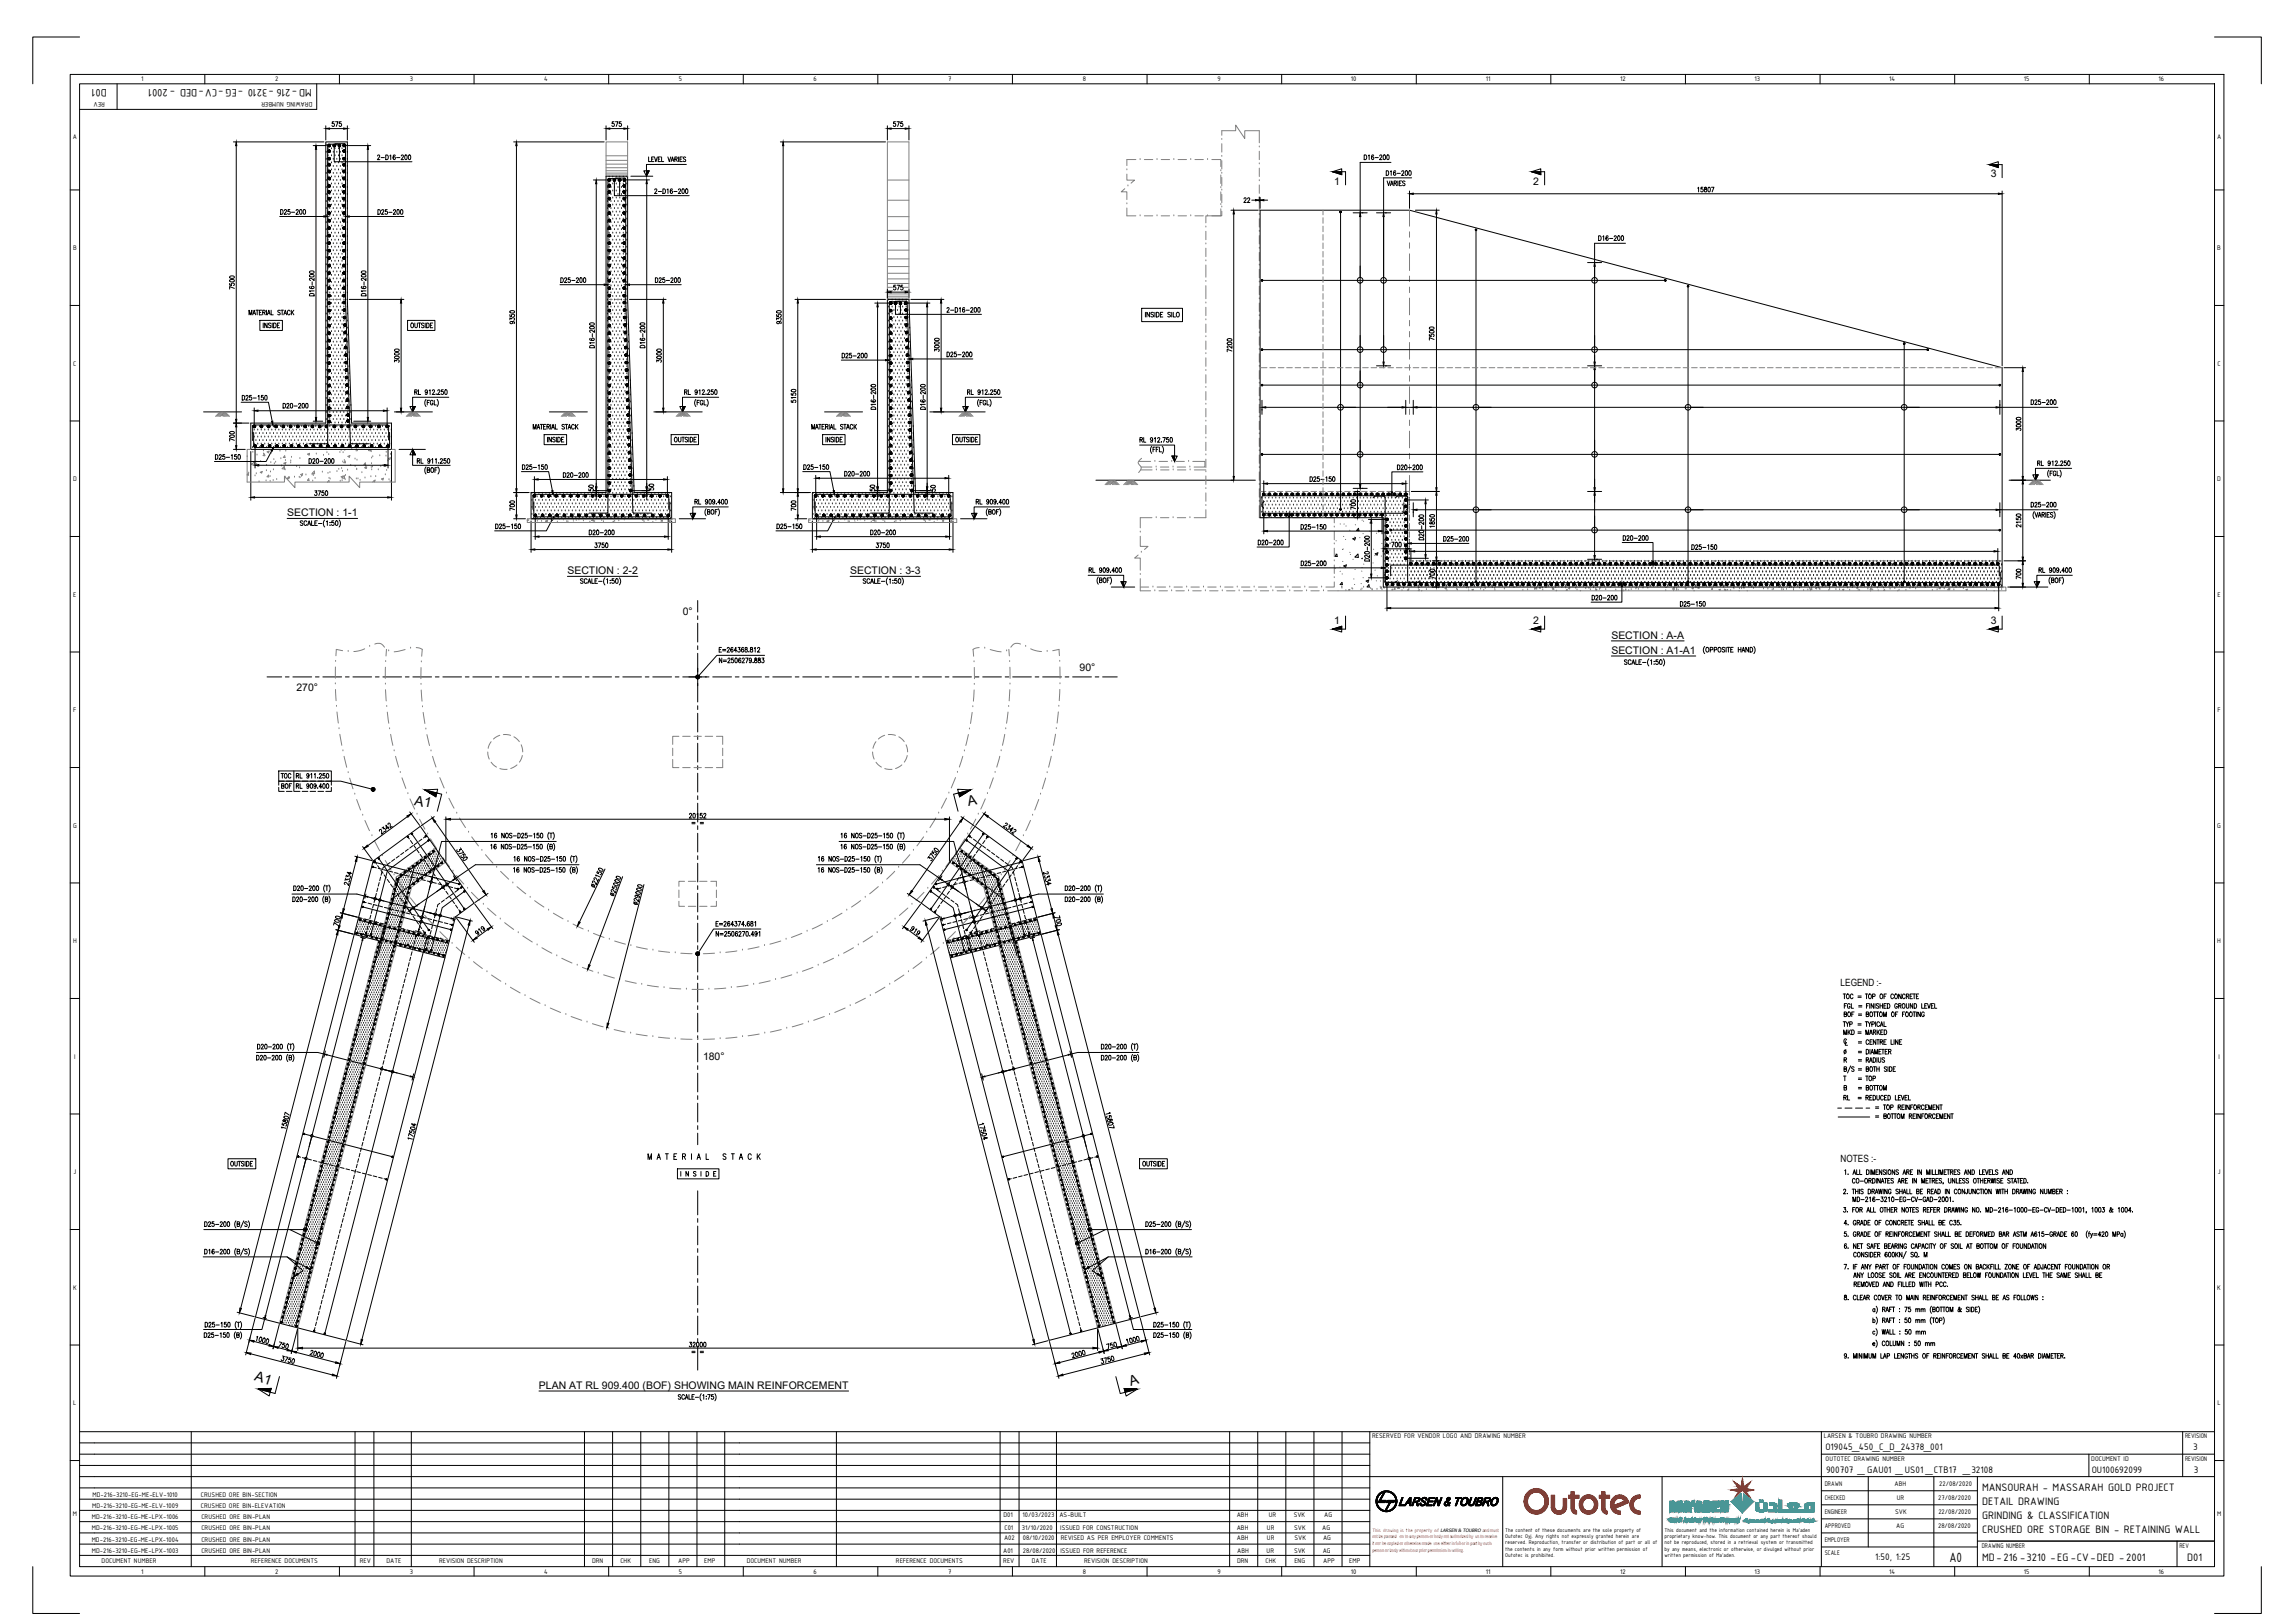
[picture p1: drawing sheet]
<svg xmlns="http://www.w3.org/2000/svg" width="1189mm" height="841mm" viewBox="0 0 1189 841" stroke-linecap="round" stroke-linejoin="round" font-family="sans-serif">
<defs><g id="words">
<text font-size="7.5" x="1010" y="809">A0</text>
<g font-size="7.2">
<text x="215" y="417" transform="rotate(12 215 417)">A1</text>
<text x="502" y="417" transform="rotate(-12 502 417)">A</text>
<text x="132" y="715" transform="rotate(18 132 715)">A1</text>
<text x="586" y="718" transform="rotate(-18 586 718)">A</text>
</g>
<text font-size="6.6" x="335" y="602">M A T E R I A L S T A C K</text>
<g font-size="6">
<text x="55" y="46" transform="rotate(180 55 46)">D01</text>
<text x="162" y="46" transform="rotate(180 162 46)">MD-216 -3210 -EG -CV-DED - 2001</text>
<text x="1027" y="772">MANSOURAH - MASSARAH GOLD PROJECT</text>
<text x="1027" y="780">DETAIL DRAWING</text>
<text x="1027" y="787">GRINDING &amp; CLASSIFICATION</text>
<text x="1027" y="794">CRUSHED ORE STORAGE BIN - RETAINING WALL</text>
<text x="1027" y="809">MD-216 -3210 -EG -CV-DED -2001</text>
<text x="1134" y="809">D01</text>
</g>
<g font-size="5.7">
<text x="195" y="84">2-D16-200</text>
<text x="706" y="84">D16-200</text>
<text x="718" y="92">D16-200</text>
<text x="338" y="102">2-D16-200</text>
<text x="145" y="112">D25-200</text>
<text x="195" y="112">D25-200</text>
<text x="828" y="126">D16-200</text>
<text x="290" y="147">D25-200</text>
<text x="339" y="147">D25-200</text>
<text x="490" y="163">2-D16-200</text>
<text x="436" y="187">D25-200</text>
<text x="490" y="186">D25-200</text>
<text x="125" y="208">D25-150</text>
<text x="1052" y="211">D25-200</text>
<text x="111" y="239">D25-150</text>
<text x="270" y="244">D25-150</text>
<text x="416" y="244">D25-150</text>
<text x="723" y="244">D20-200</text>
<text x="1052" y="264">D25-200</text>
<text x="256" y="275">D25-150</text>
<text x="402" y="275">D25-150</text>
<text x="840" y="281">D20-200</text>
<text x="651" y="284">D20-200</text>
<text x="824" y="312">D20-200</text>
<text x="955" y="524">FGL</text>
<text x="954" y="533">TYP</text>
<text x="955" y="528">BOF</text>
<text x="955" y="537">MKD</text>
<text x="966" y="537">MARKED</text>
<text x="966" y="561">TOP</text>
<text x="966" y="566">BOTTOM</text>
<text x="955" y="571">RL</text>
</g>
<g font-size="5.4">
<text x="691" y="96">1</text>
<text x="795" y="96">2</text>
<text x="1032" y="92">3</text>
<text x="149" y="268">SECTION : 1-1</text>
<text x="294" y="298">SECTION : 2-2</text>
<text x="441" y="298">SECTION : 3-3</text>
<text x="354" y="319">0°</text>
<text x="691" y="323">1</text>
<text x="795" y="323">2</text>
<text x="1032" y="323">3</text>
<text x="835" y="331">SECTION : A-A</text>
<text x="835" y="339">SECTION : A1-A1</text>
<text x="559" y="348">90°</text>
<text x="154" y="358">270°</text>
<text x="364" y="549">180°</text>
<text x="279" y="720">PLAN AT RL 909.400 (BOF) SHOWING MAIN REINFORCEMENT</text>
</g>
<g font-size="5.3">
<text x="747" y="282">D25-200</text>
<text x="673" y="294">D25-200</text>
<text x="145" y="404">TOC</text>
<text x="153" y="404">RL 911.250</text>
<text x="145" y="410">BOF</text>
<text x="153" y="410">RL 909.400</text>
<text x="954" y="519">TOC</text>
<text x="966" y="519">TOP OF CONCRETE</text>
<text x="946" y="752">O19045_450_C_D_24378_001</text>
<text x="1137" y="751">3</text>
<text x="946" y="763">900707 _GAU01 _US01 _CTB17 _32108</text>
<text x="1084" y="763">OU100692099</text>
<text x="1137" y="763">3</text>
<text x="972" y="808">1:50, 1:25</text>
</g>
<g font-size="5.2">
<text x="954" y="511">LEGEND :-</text>
<text x="954" y="602">NOTES :-</text>
</g>
<g font-size="3.8">
<text x="73" y="42">1</text>
<text x="143" y="42">2</text>
<text x="212" y="42">3</text>
<text x="282" y="42">4</text>
<text x="352" y="42">5</text>
<text x="422" y="42">6</text>
<text x="491" y="42">7</text>
<text x="561" y="42">8</text>
<text x="631" y="42">9</text>
<text x="700" y="42">10</text>
<text x="770" y="42">11</text>
<text x="840" y="42">12</text>
<text x="909" y="42">13</text>
<text x="979" y="42">14</text>
<text x="1049" y="42">15</text>
<text x="1119" y="42">16</text>
<text x="54" y="53" transform="rotate(180 54 53)">REV</text>
<text x="162" y="53" transform="rotate(180 162 53)">DRAWING NUMBER</text>
<text x="38" y="72">A</text>
<text x="1149" y="72">A</text>
<text x="38" y="130">B</text>
<text x="1149" y="130">B</text>
<text x="38" y="189">C</text>
<text x="1149" y="189">C</text>
<text x="38" y="249">D</text>
<text x="1149" y="249">D</text>
<text x="38" y="309">E</text>
<text x="1149" y="309">E</text>
<text x="38" y="369">F</text>
<text x="1149" y="369">F</text>
<text x="38" y="429">G</text>
<text x="1149" y="429">G</text>
<text x="38" y="489">H</text>
<text x="1149" y="489">H</text>
<text x="38" y="549">I</text>
<text x="1150" y="549">I</text>
<text x="38" y="608">J</text>
<text x="1149" y="608">J</text>
<text x="38" y="668">K</text>
<text x="1149" y="668">K</text>
<text x="38" y="728">L</text>
<text x="1149" y="728">L</text>
<text x="711" y="745">RESERVED FOR VENDOR LOGO AND DRAWING NUMBER</text>
<text x="945" y="745">LARSEN &amp; TOUBRO DRAWING NUMBER</text>
<text x="1132" y="745">REVISION</text>
<text x="946" y="757">OUTOTEC DRAWING NUMBER</text>
<text x="1084" y="757">DOCUMENT ID</text>
<text x="1132" y="757">REVISION</text>
<text x="946" y="770">DRAWN</text>
<text x="982" y="770">ABH</text>
<text x="1005" y="770">22/08/2020</text>
<text x="48" y="776">MD-216-3210-EG-ME-ELV-1010</text>
<text x="104" y="776">CRUSHED ORE BIN-SECTION</text>
<text x="946" y="777">CHECKED</text>
<text x="983" y="777">UR</text>
<text x="1004" y="777">27/08/2020</text>
<text x="38" y="786">M</text>
<text x="48" y="781">MD-216-3210-EG-ME-ELV-1009</text>
<text x="104" y="781">CRUSHED ORE BIN-ELEVATION</text>
<text x="946" y="785">ENGINEER</text>
<text x="982" y="785">SVK</text>
<text x="1005" y="784">22/08/2020</text>
<text x="1149" y="786">M</text>
<text x="48" y="787">MD-216-3210-EG-ME-LPX-1006</text>
<text x="104" y="787">CRUSHED ORE BIN-PLAN</text>
<text x="520" y="786">D01</text>
<text x="530" y="786">10/03/2023</text>
<text x="549" y="786">AS-BUILT</text>
<text x="641" y="786">ABH</text>
<text x="657" y="786">UR</text>
<text x="670" y="786">SVK</text>
<text x="686" y="786">AG</text>
<text x="946" y="792">APPROVED</text>
<text x="1004" y="792">28/08/2020</text>
<text x="48" y="793">MD-216-3210-EG-ME-LPX-1005</text>
<text x="104" y="793">CRUSHED ORE BIN-PLAN</text>
<text x="521" y="793">C01</text>
<text x="530" y="793">31/10/2020</text>
<text x="550" y="793">ISSUED FOR CONSTRUCTION</text>
<text x="641" y="793">ABH</text>
<text x="657" y="793">UR</text>
<text x="671" y="793">SVK</text>
<text x="685" y="793">AG</text>
<text x="983" y="792">AG</text>
<text x="48" y="799">MD-216-3210-EG-ME-LPX-1004</text>
<text x="104" y="799">CRUSHED ORE BIN-PLAN</text>
<text x="520" y="798">A02</text>
<text x="530" y="798">08/10/2020</text>
<text x="550" y="798">REVISED AS PER EMPLOYER COMMENTS</text>
<text x="641" y="798">ABH</text>
<text x="657" y="798">UR</text>
<text x="671" y="798">SVK</text>
<text x="686" y="798">AG</text>
<text x="946" y="799">EMPLOYER</text>
<text x="1027" y="802">DRAWING NUMBER</text>
<text x="1129" y="802">REV</text>
<text x="48" y="805">MD-216-3210-EG-ME-LPX-1003</text>
<text x="104" y="805">CRUSHED ORE BIN-PLAN</text>
<text x="520" y="805">A01</text>
<text x="530" y="805">28/08/2020</text>
<text x="550" y="805">ISSUED FOR REFERENCE</text>
<text x="641" y="805">ABH</text>
<text x="656" y="805">UR</text>
<text x="671" y="805">SVK</text>
<text x="686" y="805">AG</text>
<text x="946" y="806">SCALE</text>
<text x="53" y="810">DOCUMENT NUMBER</text>
<text x="73" y="815">1</text>
<text x="130" y="810">REFERENCE DOCUMENTS</text>
<text x="143" y="815">2</text>
<text x="186" y="810">REV</text>
<text x="200" y="810">DATE</text>
<text x="212" y="815">3</text>
<text x="228" y="810">REVISION DESCRIPTION</text>
<text x="282" y="815">4</text>
<text x="307" y="810">DRN</text>
<text x="321" y="810">CHK</text>
<text x="336" y="810">ENG</text>
<text x="351" y="810">APP</text>
<text x="352" y="815">5</text>
<text x="365" y="810">EMP</text>
<text x="387" y="810">DOCUMENT NUMBER</text>
<text x="422" y="815">6</text>
<text x="464" y="810">REFERENCE DOCUMENTS</text>
<text x="491" y="815">7</text>
<text x="520" y="810">REV</text>
<text x="535" y="810">DATE</text>
<text x="561" y="815">8</text>
<text x="562" y="810">REVISION DESCRIPTION</text>
<text x="631" y="815">9</text>
<text x="641" y="810">DRN</text>
<text x="656" y="810">CHK</text>
<text x="671" y="810">ENG</text>
<text x="686" y="810">APP</text>
<text x="699" y="810">EMP</text>
<text x="700" y="815">10</text>
<text x="770" y="815">11</text>
<text x="840" y="815">12</text>
<text x="909" y="815">13</text>
<text x="979" y="815">14</text>
<text x="1049" y="815">15</text>
<text x="1119" y="815">16</text>
</g>
<g font-size="3.5">
<text x="962" y="523">=</text>
<text x="962" y="527">=</text>
<text x="962" y="532">=</text>
<text x="962" y="537">=</text>
<text x="962" y="542">=</text>
<text x="962" y="547">=</text>
<text x="962" y="551">=</text>
<text x="962" y="556">=</text>
<text x="962" y="561">=</text>
<text x="962" y="566">=</text>
<text x="962" y="570">=</text>
</g>
<text font-size="3.1" x="962" y="518">=</text>
<g font-size="3">
<text x="780" y="794">The content of these documents are the sole property of</text>
<text x="780" y="797">Outotec Oyj. Any rights not expressly granted herein are</text>
<text x="863" y="794">This document and the information contained herein is Ma'aden</text>
<text x="863" y="797">proprietary know-how. This document or any part thereof should</text>
<text x="780" y="800">reserved. Reproduction, transfer or distribution of part or all of</text>
<text x="780" y="804">the contents in any form without prior written permission of</text>
<text x="863" y="800">not be reproduced, stored in a retrieval system or transmitted</text>
<text x="863" y="804">by any means, electronic or otherwise, or divulged without prior</text>
<text x="780" y="807">Outotec is prohibited.</text>
<text x="863" y="807">written permission of Ma'aden.</text>
</g>
<text font-size="2.7" fill="#f00" x="711" y="794">This drawing is the property of</text>
<g font-size="2.4" fill="#f00">
<text x="711" y="797">not be passed on to any person or body not authorized by us to receive</text>
<text x="711" y="801">it nor be copied or otherwise made use either in full or in part by such</text>
<text x="711" y="804">person or body without our prior permission in writing.</text>
</g>
<text font-size="2.4" x="747" y="794">LARSEN &amp; TOUBRO and must</text>
</g></defs>
<!-- layer: HATCH -->
<g fill="none" stroke="#272727" stroke-width=".52">
<path d="M169 75h.1M169 79h.1M170 77h.1M171 75h.1M171 79h.1M172 77h.1M173 75h.1M173 79h.1M174 77h.1M175 75h.1M175 79h.1M175 77h.1"/>
<path d="M176 75h.1M176 79h.1M177 77h.1M178 75h.1M178 79h.1M179 77h.1M180 75h.1M180 79h.1M169 83h.1M169 86h.1M169 90h.1M169 94h.1"/>
<path d="M169 97h.1M170 81h.1M170 84h.1M170 88h.1M170 92h.1M170 95h.1M170 99h.1M171 83h.1M171 86h.1M171 90h.1M171 94h.1M171 97h.1"/>
<path d="M172 81h.1M172 84h.1M172 88h.1M172 92h.1M172 95h.1M172 99h.1M173 83h.1M173 86h.1M173 90h.1M173 94h.1M173 97h.1M174 81h.1"/>
<path d="M174 84h.1M174 88h.1M174 92h.1M174 95h.1M174 99h.1M175 83h.1M175 86h.1M175 90h.1M175 94h.1M175 97h.1M175 81h.1M175 84h.1"/>
<path d="M175 88h.1M175 92h.1M175 95h.1M175 99h.1M176 83h.1M176 86h.1M176 90h.1M176 94h.1M176 97h.1M177 81h.1M177 84h.1M177 88h.1"/>
<path d="M177 92h.1M177 95h.1M177 99h.1M178 83h.1M178 86h.1M178 90h.1M178 94h.1M178 97h.1M179 81h.1M179 84h.1M179 88h.1M179 92h.1"/>
<path d="M179 95h.1M179 99h.1M180 83h.1M180 86h.1M180 90h.1M180 94h.1M180 97h.1M315 94h.1M315 97h.1M316 92h.1M316 95h.1M316 99h.1"/>
<path d="M317 94h.1M317 97h.1M318 92h.1M318 95h.1M318 99h.1M318 94h.1M318 97h.1M319 92h.1M319 95h.1M319 99h.1M320 94h.1M320 97h.1"/>
<path d="M321 92h.1M321 95h.1M321 99h.1M322 94h.1M322 97h.1M323 92h.1M323 95h.1M323 99h.1M324 94h.1M324 97h.1M325 92h.1M325 95h.1"/>
<path d="M325 99h.1M169 101h.1M169 104h.1M169 108h.1M169 112h.1M169 115h.1M169 119h.1M170 103h.1M170 106h.1M170 110h.1M170 114h.1M170 117h.1"/>
<path d="M171 101h.1M171 104h.1M171 108h.1M171 112h.1M171 115h.1M171 119h.1M172 103h.1M172 106h.1M172 110h.1M172 114h.1M172 117h.1M173 101h.1"/>
<path d="M173 104h.1M173 108h.1M173 112h.1M173 115h.1M173 119h.1M174 103h.1M174 106h.1M174 110h.1M174 114h.1M174 117h.1M175 101h.1M175 104h.1"/>
<path d="M175 108h.1M175 112h.1M175 115h.1M175 119h.1M175 103h.1M175 106h.1M175 110h.1M175 114h.1M175 117h.1M176 101h.1M176 104h.1M176 108h.1"/>
<path d="M176 112h.1M176 115h.1M176 119h.1M177 103h.1M177 106h.1M177 110h.1M177 114h.1M177 117h.1M178 101h.1M178 104h.1M178 108h.1M178 112h.1"/>
<path d="M178 115h.1M178 119h.1M179 103h.1M179 106h.1M179 110h.1M179 114h.1M179 117h.1M180 101h.1M180 104h.1M180 108h.1M180 112h.1M180 115h.1"/>
<path d="M180 119h.1M315 101h.1M315 104h.1M315 108h.1M315 112h.1M315 115h.1M315 119h.1M316 103h.1M316 106h.1M316 110h.1M316 114h.1M316 117h.1"/>
<path d="M317 101h.1M317 104h.1M317 108h.1M317 112h.1M317 115h.1M317 119h.1M318 103h.1M318 106h.1M318 110h.1M318 114h.1M318 117h.1M318 101h.1"/>
<path d="M318 104h.1M318 108h.1M318 112h.1M318 115h.1M318 119h.1M319 103h.1M319 106h.1M319 110h.1M319 114h.1M319 117h.1M320 101h.1M320 104h.1"/>
<path d="M320 108h.1M320 112h.1M320 115h.1M320 119h.1M321 103h.1M321 106h.1M321 110h.1M321 114h.1M321 117h.1M322 101h.1M322 104h.1M322 108h.1"/>
<path d="M322 112h.1M322 115h.1M322 119h.1M323 103h.1M323 106h.1M323 110h.1M323 114h.1M323 117h.1M324 101h.1M324 104h.1M324 108h.1M324 112h.1"/>
<path d="M324 115h.1M324 119h.1M325 103h.1M325 106h.1M325 110h.1M325 114h.1M325 117h.1M169 123h.1M169 126h.1M169 130h.1M169 134h.1M169 137h.1"/>
<path d="M170 121h.1M170 124h.1M170 128h.1M170 132h.1M170 135h.1M170 139h.1M171 123h.1M171 126h.1M171 130h.1M171 134h.1M171 137h.1M172 121h.1"/>
<path d="M172 124h.1M172 128h.1M172 132h.1M172 135h.1M172 139h.1M173 123h.1M173 126h.1M173 130h.1M173 134h.1M173 137h.1M174 121h.1M174 124h.1"/>
<path d="M174 128h.1M174 132h.1M174 135h.1M174 139h.1M175 123h.1M175 126h.1M175 130h.1M175 134h.1M175 137h.1M175 121h.1M175 124h.1M175 128h.1"/>
<path d="M175 132h.1M175 135h.1M175 139h.1M176 123h.1M176 126h.1M176 130h.1M176 134h.1M176 137h.1M177 121h.1M177 124h.1M177 128h.1M177 132h.1"/>
<path d="M177 135h.1M177 139h.1M178 123h.1M178 126h.1M178 130h.1M178 134h.1M178 137h.1M179 121h.1M179 124h.1M179 128h.1M179 132h.1M179 135h.1"/>
<path d="M179 139h.1M180 123h.1M180 126h.1M180 130h.1M180 134h.1M180 137h.1M315 123h.1M315 126h.1M315 130h.1M315 134h.1M315 137h.1M316 121h.1"/>
<path d="M316 124h.1M316 128h.1M316 132h.1M316 135h.1M316 139h.1M317 123h.1M317 126h.1M317 130h.1M317 134h.1M317 137h.1M318 121h.1M318 124h.1"/>
<path d="M318 128h.1M318 132h.1M318 135h.1M318 139h.1M318 123h.1M318 126h.1M318 130h.1M318 134h.1M318 137h.1M319 121h.1M319 124h.1M319 128h.1"/>
<path d="M319 132h.1M319 135h.1M319 139h.1M320 123h.1M320 126h.1M320 130h.1M320 134h.1M320 137h.1M321 121h.1M321 124h.1M321 128h.1M321 132h.1"/>
<path d="M321 135h.1M321 139h.1M322 123h.1M322 126h.1M322 130h.1M322 134h.1M322 137h.1M323 121h.1M323 124h.1M323 128h.1M323 132h.1M323 135h.1"/>
<path d="M323 139h.1M324 123h.1M324 126h.1M324 130h.1M324 134h.1M324 137h.1M325 121h.1M325 124h.1M325 128h.1M325 132h.1M325 135h.1M325 139h.1"/>
<path d="M169 141h.1M169 145h.1M169 148h.1M169 152h.1M169 155h.1M169 159h.1M170 143h.1M170 146h.1M170 150h.1M170 154h.1M170 157h.1M171 141h.1"/>
<path d="M171 145h.1M171 148h.1M171 152h.1M171 155h.1M171 159h.1M172 143h.1M172 146h.1M172 150h.1M172 154h.1M172 157h.1M173 141h.1M173 145h.1"/>
<path d="M173 148h.1M173 152h.1M173 155h.1M173 159h.1M174 143h.1M174 146h.1M174 150h.1M174 154h.1M174 157h.1M175 141h.1M175 145h.1M175 148h.1"/>
<path d="M175 152h.1M175 155h.1M175 159h.1M175 143h.1M175 146h.1M175 150h.1M175 154h.1M175 157h.1M176 141h.1M176 145h.1M176 148h.1M176 152h.1"/>
<path d="M176 155h.1M176 159h.1M177 143h.1M177 146h.1M177 150h.1M177 154h.1M177 157h.1M178 141h.1M178 145h.1M178 148h.1M178 152h.1M178 155h.1"/>
<path d="M178 159h.1M179 143h.1M179 146h.1M179 150h.1M179 154h.1M179 157h.1M180 141h.1M180 145h.1M180 148h.1M180 152h.1M180 155h.1M180 159h.1"/>
<path d="M315 141h.1M315 145h.1M315 148h.1M315 152h.1M315 155h.1M315 159h.1M316 143h.1M316 146h.1M316 150h.1M316 154h.1M316 157h.1M317 141h.1"/>
<path d="M317 145h.1M317 148h.1M317 152h.1M317 155h.1M317 159h.1M318 143h.1M318 146h.1M318 150h.1M318 154h.1M318 157h.1M318 141h.1M318 145h.1"/>
<path d="M318 148h.1M318 152h.1M318 155h.1M318 159h.1M319 143h.1M319 146h.1M319 150h.1M319 154h.1M319 157h.1M320 141h.1M320 145h.1M320 148h.1"/>
<path d="M320 152h.1M320 155h.1M320 159h.1M321 143h.1M321 146h.1M321 150h.1M321 154h.1M321 157h.1M322 141h.1M322 145h.1M322 148h.1M322 152h.1"/>
<path d="M322 155h.1M322 159h.1M323 143h.1M323 146h.1M323 150h.1M323 154h.1M323 157h.1M324 141h.1M324 145h.1M324 148h.1M324 152h.1M324 155h.1"/>
<path d="M324 159h.1M325 143h.1M325 146h.1M325 150h.1M325 154h.1M325 157h.1M461 155h.1M461 159h.1M461 157h.1M462 155h.1M462 159h.1M463 157h.1"/>
<path d="M464 155h.1M464 159h.1M465 157h.1M466 155h.1M466 159h.1M467 157h.1M468 155h.1M468 159h.1M469 157h.1M470 155h.1M470 159h.1M471 157h.1"/>
<path d="M169 163h.1M169 166h.1M169 170h.1M169 174h.1M169 177h.1M170 161h.1M170 165h.1M170 168h.1M170 172h.1M170 175h.1M170 179h.1M171 163h.1"/>
<path d="M171 166h.1M171 170h.1M171 174h.1M171 177h.1M172 161h.1M172 165h.1M172 168h.1M172 172h.1M172 175h.1M172 179h.1M173 163h.1M173 166h.1"/>
<path d="M173 170h.1M173 174h.1M173 177h.1M174 161h.1M174 165h.1M174 168h.1M174 172h.1M174 175h.1M174 179h.1M175 163h.1M175 166h.1M175 170h.1"/>
<path d="M175 174h.1M175 177h.1M175 161h.1M175 165h.1M175 168h.1M175 172h.1M175 175h.1M175 179h.1M176 163h.1M176 166h.1M176 170h.1M176 174h.1"/>
<path d="M176 177h.1M177 161h.1M177 165h.1M177 168h.1M177 172h.1M177 175h.1M177 179h.1M178 163h.1M178 166h.1M178 170h.1M178 174h.1M178 177h.1"/>
<path d="M179 161h.1M179 165h.1M179 168h.1M179 172h.1M179 175h.1M179 179h.1M180 163h.1M180 166h.1M180 170h.1M180 174h.1M180 177h.1M315 163h.1"/>
<path d="M315 166h.1M315 170h.1M315 174h.1M315 177h.1M316 161h.1M316 165h.1M316 168h.1M316 172h.1M316 175h.1M316 179h.1M317 163h.1M317 166h.1"/>
<path d="M317 170h.1M317 174h.1M317 177h.1M318 161h.1M318 165h.1M318 168h.1M318 172h.1M318 175h.1M318 179h.1M318 163h.1M318 166h.1M318 170h.1"/>
<path d="M318 174h.1M318 177h.1M319 161h.1M319 165h.1M319 168h.1M319 172h.1M319 175h.1M319 179h.1M320 163h.1M320 166h.1M320 170h.1M320 174h.1"/>
<path d="M320 177h.1M321 161h.1M321 165h.1M321 168h.1M321 172h.1M321 175h.1M321 179h.1M322 163h.1M322 166h.1M322 170h.1M322 174h.1M322 177h.1"/>
<path d="M323 161h.1M323 165h.1M323 168h.1M323 172h.1M323 175h.1M323 179h.1M324 163h.1M324 166h.1M324 170h.1M324 174h.1M324 177h.1M325 161h.1"/>
<path d="M325 165h.1M325 168h.1M325 172h.1M325 175h.1M325 179h.1M326 170h.1M326 174h.1M326 177h.1M461 163h.1M461 166h.1M461 170h.1M461 174h.1"/>
<path d="M461 177h.1M461 161h.1M461 165h.1M461 168h.1M461 172h.1M461 175h.1M461 179h.1M462 163h.1M462 166h.1M462 170h.1M462 174h.1M462 177h.1"/>
<path d="M463 161h.1M463 165h.1M463 168h.1M463 172h.1M463 175h.1M463 179h.1M464 163h.1M464 166h.1M464 170h.1M464 174h.1M464 177h.1M465 161h.1"/>
<path d="M465 165h.1M465 168h.1M465 172h.1M465 175h.1M465 179h.1M466 163h.1M466 166h.1M466 170h.1M466 174h.1M466 177h.1M467 161h.1M467 165h.1"/>
<path d="M467 168h.1M467 172h.1M467 175h.1M467 179h.1M468 163h.1M468 166h.1M468 170h.1M468 174h.1M468 177h.1M469 161h.1M469 165h.1M469 168h.1"/>
<path d="M469 172h.1M469 175h.1M469 179h.1M470 163h.1M470 166h.1M470 170h.1M470 174h.1M470 177h.1M471 161h.1M471 165h.1M471 168h.1M471 172h.1"/>
<path d="M471 175h.1M471 179h.1M471 170h.1M471 174h.1M471 177h.1M169 181h.1M169 185h.1M169 188h.1M169 192h.1M169 196h.1M169 199h.1M170 183h.1"/>
<path d="M170 186h.1M170 190h.1M170 194h.1M170 197h.1M171 181h.1M171 185h.1M171 188h.1M171 192h.1M171 196h.1M171 199h.1M172 183h.1M172 186h.1"/>
<path d="M172 190h.1M172 194h.1M172 197h.1M173 181h.1M173 185h.1M173 188h.1M173 192h.1M173 196h.1M173 199h.1M174 183h.1M174 186h.1M174 190h.1"/>
<path d="M174 194h.1M174 197h.1M175 181h.1M175 185h.1M175 188h.1M175 192h.1M175 196h.1M175 199h.1M175 183h.1M175 186h.1M175 190h.1M175 194h.1"/>
<path d="M175 197h.1M176 181h.1M176 185h.1M176 188h.1M176 192h.1M176 196h.1M176 199h.1M177 183h.1M177 186h.1M177 190h.1M177 194h.1M177 197h.1"/>
<path d="M178 181h.1M178 185h.1M178 188h.1M178 192h.1M178 196h.1M178 199h.1M179 183h.1M179 186h.1M179 190h.1M179 194h.1M179 197h.1M180 181h.1"/>
<path d="M180 185h.1M180 188h.1M180 192h.1M180 196h.1M180 199h.1M181 183h.1M181 186h.1M181 190h.1M181 194h.1M181 197h.1M315 181h.1M315 185h.1"/>
<path d="M315 188h.1M315 192h.1M315 196h.1M315 199h.1M316 183h.1M316 186h.1M316 190h.1M316 194h.1M316 197h.1M317 181h.1M317 185h.1M317 188h.1"/>
<path d="M317 192h.1M317 196h.1M317 199h.1M318 183h.1M318 186h.1M318 190h.1M318 194h.1M318 197h.1M318 181h.1M318 185h.1M318 188h.1M318 192h.1"/>
<path d="M318 196h.1M318 199h.1M319 183h.1M319 186h.1M319 190h.1M319 194h.1M319 197h.1M320 181h.1M320 185h.1M320 188h.1M320 192h.1M320 196h.1"/>
<path d="M320 199h.1M321 183h.1M321 186h.1M321 190h.1M321 194h.1M321 197h.1M322 181h.1M322 185h.1M322 188h.1M322 192h.1M322 196h.1M322 199h.1"/>
<path d="M323 183h.1M323 186h.1M323 190h.1M323 194h.1M323 197h.1M324 181h.1M324 185h.1M324 188h.1M324 192h.1M324 196h.1M324 199h.1M325 183h.1"/>
<path d="M325 186h.1M325 190h.1M325 194h.1M325 197h.1M326 181h.1M326 185h.1M326 188h.1M326 192h.1M326 196h.1M326 199h.1M327 197h.1M461 181h.1"/>
<path d="M461 185h.1M461 188h.1M461 192h.1M461 196h.1M461 199h.1M461 183h.1M461 186h.1M461 190h.1M461 194h.1M461 197h.1M462 181h.1M462 185h.1"/>
<path d="M462 188h.1M462 192h.1M462 196h.1M462 199h.1M463 183h.1M463 186h.1M463 190h.1M463 194h.1M463 197h.1M464 181h.1M464 185h.1M464 188h.1"/>
<path d="M464 192h.1M464 196h.1M464 199h.1M465 183h.1M465 186h.1M465 190h.1M465 194h.1M465 197h.1M466 181h.1M466 185h.1M466 188h.1M466 192h.1"/>
<path d="M466 196h.1M466 199h.1M467 183h.1M467 186h.1M467 190h.1M467 194h.1M467 197h.1M468 181h.1M468 185h.1M468 188h.1M468 192h.1M468 196h.1"/>
<path d="M468 199h.1M469 183h.1M469 186h.1M469 190h.1M469 194h.1M469 197h.1M470 181h.1M470 185h.1M470 188h.1M470 192h.1M470 196h.1M470 199h.1"/>
<path d="M471 183h.1M471 186h.1M471 190h.1M471 194h.1M471 197h.1M471 181h.1M471 185h.1M471 188h.1M471 192h.1M471 196h.1M471 199h.1M472 197h.1"/>
<path d="M169 203h.1M169 206h.1M169 210h.1M169 214h.1M169 217h.1M170 201h.1M170 205h.1M170 208h.1M170 212h.1M170 216h.1M170 219h.1M171 203h.1"/>
<path d="M171 206h.1M171 210h.1M171 214h.1M171 217h.1M172 201h.1M172 205h.1M172 208h.1M172 212h.1M172 216h.1M172 219h.1M173 203h.1M173 206h.1"/>
<path d="M173 210h.1M173 214h.1M173 217h.1M174 201h.1M174 205h.1M174 208h.1M174 212h.1M174 216h.1M174 219h.1M175 203h.1M175 206h.1M175 210h.1"/>
<path d="M175 214h.1M175 217h.1M175 201h.1M175 205h.1M175 208h.1M175 212h.1M175 216h.1M175 219h.1M176 203h.1M176 206h.1M176 210h.1M176 214h.1"/>
<path d="M176 217h.1M177 201h.1M177 205h.1M177 208h.1M177 212h.1M177 216h.1M177 219h.1M178 203h.1M178 206h.1M178 210h.1M178 214h.1M178 217h.1"/>
<path d="M179 201h.1M179 205h.1M179 208h.1M179 212h.1M179 216h.1M179 219h.1M180 203h.1M180 206h.1M180 210h.1M180 214h.1M180 217h.1M181 201h.1"/>
<path d="M181 205h.1M181 208h.1M181 212h.1M181 216h.1M181 219h.1M182 210h.1M182 214h.1M182 217h.1M315 203h.1M315 206h.1M315 210h.1M315 214h.1"/>
<path d="M315 217h.1M316 201h.1M316 205h.1M316 208h.1M316 212h.1M316 216h.1M316 219h.1M317 203h.1M317 206h.1M317 210h.1M317 214h.1M317 217h.1"/>
<path d="M318 201h.1M318 205h.1M318 208h.1M318 212h.1M318 216h.1M318 219h.1M318 203h.1M318 206h.1M318 210h.1M318 214h.1M318 217h.1M319 201h.1"/>
<path d="M319 205h.1M319 208h.1M319 212h.1M319 216h.1M319 219h.1M320 203h.1M320 206h.1M320 210h.1M320 214h.1M320 217h.1M321 201h.1M321 205h.1"/>
<path d="M321 208h.1M321 212h.1M321 216h.1M321 219h.1M322 203h.1M322 206h.1M322 210h.1M322 214h.1M322 217h.1M323 201h.1M323 205h.1M323 208h.1"/>
<path d="M323 212h.1M323 216h.1M323 219h.1M324 203h.1M324 206h.1M324 210h.1M324 214h.1M324 217h.1M325 201h.1M325 205h.1M325 208h.1M325 212h.1"/>
<path d="M325 216h.1M325 219h.1M326 203h.1M326 206h.1M326 210h.1M326 214h.1M326 217h.1M327 201h.1M327 205h.1M327 208h.1M327 212h.1M327 216h.1"/>
<path d="M327 219h.1M461 203h.1M461 206h.1M461 210h.1M461 214h.1M461 217h.1M461 201h.1M461 205h.1M461 208h.1M461 212h.1M461 216h.1M461 219h.1"/>
<path d="M462 203h.1M462 206h.1M462 210h.1M462 214h.1M462 217h.1M463 201h.1M463 205h.1M463 208h.1M463 212h.1M463 216h.1M463 219h.1M464 203h.1"/>
<path d="M464 206h.1M464 210h.1M464 214h.1M464 217h.1M465 201h.1M465 205h.1M465 208h.1M465 212h.1M465 216h.1M465 219h.1M466 203h.1M466 206h.1"/>
<path d="M466 210h.1M466 214h.1M466 217h.1M467 201h.1M467 205h.1M467 208h.1M467 212h.1M467 216h.1M467 219h.1M468 203h.1M468 206h.1M468 210h.1"/>
<path d="M468 214h.1M468 217h.1M469 201h.1M469 205h.1M469 208h.1M469 212h.1M469 216h.1M469 219h.1M470 203h.1M470 206h.1M470 210h.1M470 214h.1"/>
<path d="M470 217h.1M471 201h.1M471 205h.1M471 208h.1M471 212h.1M471 216h.1M471 219h.1M471 203h.1M471 206h.1M471 210h.1M471 214h.1M471 217h.1"/>
<path d="M472 201h.1M472 205h.1M472 208h.1M472 212h.1M472 216h.1M472 219h.1M131 221h.1M131 225h.1M131 228h.1M131 232h.1M132 223h.1M132 226h.1"/>
<path d="M132 230h.1M133 221h.1M133 225h.1M133 228h.1M133 232h.1M134 223h.1M134 226h.1M134 230h.1M134 221h.1M134 225h.1M134 228h.1M134 232h.1"/>
<path d="M135 223h.1M135 226h.1M135 230h.1M136 221h.1M136 225h.1M136 228h.1M136 232h.1M137 223h.1M137 226h.1M137 230h.1M138 221h.1M138 225h.1"/>
<path d="M138 228h.1M138 232h.1M139 223h.1M139 226h.1M139 230h.1M140 221h.1M140 225h.1M140 228h.1M140 232h.1M141 223h.1M141 226h.1M141 230h.1"/>
<path d="M142 221h.1M142 225h.1M142 228h.1M142 232h.1M143 223h.1M143 226h.1M143 230h.1M144 221h.1M144 225h.1M144 228h.1M144 232h.1M144 223h.1"/>
<path d="M144 226h.1M144 230h.1M145 221h.1M145 225h.1M145 228h.1M145 232h.1M146 223h.1M146 226h.1M146 230h.1M147 221h.1M147 225h.1M147 228h.1"/>
<path d="M147 232h.1M148 223h.1M148 226h.1M148 230h.1M149 221h.1M149 225h.1M149 228h.1M149 232h.1M150 223h.1M150 226h.1M150 230h.1M151 221h.1"/>
<path d="M151 225h.1M151 228h.1M151 232h.1M152 223h.1M152 226h.1M152 230h.1M153 221h.1M153 225h.1M153 228h.1M153 232h.1M154 223h.1M154 226h.1"/>
<path d="M154 230h.1M155 221h.1M155 225h.1M155 228h.1M155 232h.1M155 223h.1M155 226h.1M155 230h.1M156 221h.1M156 225h.1M156 228h.1M156 232h.1"/>
<path d="M157 223h.1M157 226h.1M157 230h.1M158 221h.1M158 225h.1M158 228h.1M158 232h.1M159 223h.1M159 226h.1M159 230h.1M160 221h.1M160 225h.1"/>
<path d="M160 228h.1M160 232h.1M161 223h.1M161 226h.1M161 230h.1M162 221h.1M162 225h.1M162 228h.1M162 232h.1M163 223h.1M163 226h.1M163 230h.1"/>
<path d="M164 221h.1M164 225h.1M164 228h.1M164 232h.1M165 223h.1M165 226h.1M165 230h.1M165 221h.1M165 225h.1M165 228h.1M165 232h.1M166 223h.1"/>
<path d="M166 226h.1M166 230h.1M167 221h.1M167 225h.1M167 228h.1M167 232h.1M168 223h.1M168 226h.1M168 230h.1M169 221h.1M169 225h.1M169 228h.1"/>
<path d="M169 232h.1M170 223h.1M170 226h.1M170 230h.1M171 221h.1M171 225h.1M171 228h.1M171 232h.1M172 223h.1M172 226h.1M172 230h.1M173 221h.1"/>
<path d="M173 225h.1M173 228h.1M173 232h.1M174 223h.1M174 226h.1M174 230h.1M175 221h.1M175 225h.1M175 228h.1M175 232h.1M175 223h.1M175 226h.1"/>
<path d="M175 230h.1M176 221h.1M176 225h.1M176 228h.1M176 232h.1M177 223h.1M177 226h.1M177 230h.1M178 221h.1M178 225h.1M178 228h.1M178 232h.1"/>
<path d="M179 223h.1M179 226h.1M179 230h.1M180 221h.1M180 225h.1M180 228h.1M180 232h.1M181 223h.1M181 226h.1M181 230h.1M182 221h.1M182 225h.1"/>
<path d="M182 228h.1M182 232h.1M183 223h.1M183 226h.1M183 230h.1M184 221h.1M184 225h.1M184 228h.1M184 232h.1M185 223h.1M185 226h.1M185 230h.1"/>
<path d="M185 221h.1M185 225h.1M185 228h.1M185 232h.1M186 223h.1M186 226h.1M186 230h.1M187 221h.1M187 225h.1M187 228h.1M187 232h.1M188 223h.1"/>
<path d="M188 226h.1M188 230h.1M189 221h.1M189 225h.1M189 228h.1M189 232h.1M190 223h.1M190 226h.1M190 230h.1M191 221h.1M191 225h.1M191 228h.1"/>
<path d="M191 232h.1M192 223h.1M192 226h.1M192 230h.1M193 221h.1M193 225h.1M193 228h.1M193 232h.1M194 223h.1M194 226h.1M194 230h.1M195 221h.1"/>
<path d="M195 225h.1M195 228h.1M195 232h.1M196 223h.1M196 226h.1M196 230h.1M196 221h.1M196 225h.1M196 228h.1M196 232h.1M197 223h.1M197 226h.1"/>
<path d="M197 230h.1M198 221h.1M198 225h.1M198 228h.1M198 232h.1M199 223h.1M199 226h.1M199 230h.1M200 221h.1M200 225h.1M200 228h.1M200 232h.1"/>
<path d="M201 223h.1M201 226h.1M201 230h.1M202 221h.1M202 225h.1M202 228h.1M202 232h.1M203 223h.1M203 226h.1M203 230h.1M315 221h.1M315 225h.1"/>
<path d="M315 228h.1M315 232h.1M315 236h.1M315 239h.1M316 223h.1M316 226h.1M316 230h.1M316 234h.1M316 237h.1M317 221h.1M317 225h.1M317 228h.1"/>
<path d="M317 232h.1M317 236h.1M317 239h.1M318 223h.1M318 226h.1M318 230h.1M318 234h.1M318 237h.1M318 221h.1M318 225h.1M318 228h.1M318 232h.1"/>
<path d="M318 236h.1M318 239h.1M319 223h.1M319 226h.1M319 230h.1M319 234h.1M319 237h.1M320 221h.1M320 225h.1M320 228h.1M320 232h.1M320 236h.1"/>
<path d="M320 239h.1M321 223h.1M321 226h.1M321 230h.1M321 234h.1M321 237h.1M322 221h.1M322 225h.1M322 228h.1M322 232h.1M322 236h.1M322 239h.1"/>
<path d="M323 223h.1M323 226h.1M323 230h.1M323 234h.1M323 237h.1M324 221h.1M324 225h.1M324 228h.1M324 232h.1M324 236h.1M324 239h.1M325 223h.1"/>
<path d="M325 226h.1M325 230h.1M325 234h.1M325 237h.1M326 221h.1M326 225h.1M326 228h.1M326 232h.1M326 236h.1M326 239h.1M327 223h.1M327 226h.1"/>
<path d="M327 230h.1M327 234h.1M327 237h.1M328 225h.1M328 228h.1M328 232h.1M328 236h.1M328 239h.1M461 221h.1M461 225h.1M461 228h.1M461 232h.1"/>
<path d="M461 236h.1M461 239h.1M461 223h.1M461 226h.1M461 230h.1M461 234h.1M461 237h.1M462 221h.1M462 225h.1M462 228h.1M462 232h.1M462 236h.1"/>
<path d="M462 239h.1M463 223h.1M463 226h.1M463 230h.1M463 234h.1M463 237h.1M464 221h.1M464 225h.1M464 228h.1M464 232h.1M464 236h.1M464 239h.1"/>
<path d="M465 223h.1M465 226h.1M465 230h.1M465 234h.1M465 237h.1M466 221h.1M466 225h.1M466 228h.1M466 232h.1M466 236h.1M466 239h.1M467 223h.1"/>
<path d="M467 226h.1M467 230h.1M467 234h.1M467 237h.1M468 221h.1M468 225h.1M468 228h.1M468 232h.1M468 236h.1M468 239h.1M469 223h.1M469 226h.1"/>
<path d="M469 230h.1M469 234h.1M469 237h.1M470 221h.1M470 225h.1M470 228h.1M470 232h.1M470 236h.1M470 239h.1M471 223h.1M471 226h.1M471 230h.1"/>
<path d="M471 234h.1M471 237h.1M471 221h.1M471 225h.1M471 228h.1M471 232h.1M471 236h.1M471 239h.1M472 223h.1M472 226h.1M472 230h.1M472 234h.1"/>
<path d="M472 237h.1M473 221h.1M473 225h.1M473 228h.1M473 232h.1M473 236h.1M473 239h.1M276 256h.1M276 259h.1M277 257h.1M277 256h.1M277 259h.1"/>
<path d="M278 257h.1M279 256h.1M279 259h.1M280 257h.1M281 256h.1M281 259h.1M282 257h.1M283 256h.1M283 259h.1M284 257h.1M285 256h.1M285 259h.1"/>
<path d="M286 257h.1M287 256h.1M287 259h.1M287 257h.1M288 256h.1M288 259h.1M289 257h.1M290 256h.1M290 259h.1M291 257h.1M292 256h.1M292 259h.1"/>
<path d="M293 257h.1M294 256h.1M294 259h.1M295 257h.1M296 256h.1M296 259h.1M297 257h.1M297 256h.1M297 259h.1M298 257h.1M299 256h.1M299 259h.1"/>
<path d="M300 257h.1M301 256h.1M301 259h.1M302 257h.1M303 256h.1M303 259h.1M304 257h.1M305 256h.1M305 259h.1M306 257h.1M307 256h.1M307 259h.1"/>
<path d="M308 257h.1M308 256h.1M308 259h.1M309 257h.1M310 256h.1M310 259h.1M311 257h.1M312 256h.1M312 259h.1M313 257h.1M314 256h.1M314 259h.1"/>
<path d="M315 243h.1M315 247h.1M315 250h.1M315 254h.1M315 257h.1M316 241h.1M316 245h.1M316 248h.1M316 252h.1M316 256h.1M316 259h.1M317 243h.1"/>
<path d="M317 247h.1M317 250h.1M317 254h.1M317 257h.1M318 241h.1M318 245h.1M318 248h.1M318 252h.1M318 256h.1M318 259h.1M318 243h.1M318 247h.1"/>
<path d="M318 250h.1M318 254h.1M318 257h.1M319 241h.1M319 245h.1M319 248h.1M319 252h.1M319 256h.1M319 259h.1M320 243h.1M320 247h.1M320 250h.1"/>
<path d="M320 254h.1M320 257h.1M321 241h.1M321 245h.1M321 248h.1M321 252h.1M321 256h.1M321 259h.1M322 243h.1M322 247h.1M322 250h.1M322 254h.1"/>
<path d="M322 257h.1M323 241h.1M323 245h.1M323 248h.1M323 252h.1M323 256h.1M323 259h.1M324 243h.1M324 247h.1M324 250h.1M324 254h.1M324 257h.1"/>
<path d="M325 241h.1M325 245h.1M325 248h.1M325 252h.1M325 256h.1M325 259h.1M326 243h.1M326 247h.1M326 250h.1M326 254h.1M326 257h.1M327 241h.1"/>
<path d="M327 245h.1M327 248h.1M327 252h.1M327 256h.1M327 259h.1M328 243h.1M328 247h.1M328 250h.1M328 254h.1M328 257h.1M328 252h.1M328 256h.1"/>
<path d="M328 259h.1M329 257h.1M330 256h.1M330 259h.1M331 257h.1M332 256h.1M332 259h.1M333 257h.1M334 256h.1M334 259h.1M335 257h.1M336 256h.1"/>
<path d="M336 259h.1M337 257h.1M338 256h.1M338 259h.1M338 257h.1M339 256h.1M339 259h.1M340 257h.1M341 256h.1M341 259h.1M342 257h.1M343 256h.1"/>
<path d="M343 259h.1M344 257h.1M345 256h.1M345 259h.1M346 257h.1M347 256h.1M347 259h.1M348 257h.1M421 256h.1M421 259h.1M422 257h.1M423 256h.1"/>
<path d="M423 259h.1M424 257h.1M425 256h.1M425 259h.1M426 257h.1M427 256h.1M427 259h.1M428 257h.1M429 256h.1M429 259h.1M430 257h.1M430 256h.1"/>
<path d="M430 259h.1M431 257h.1M432 256h.1M432 259h.1M433 257h.1M434 256h.1M434 259h.1M435 257h.1M436 256h.1M436 259h.1M437 257h.1M438 256h.1"/>
<path d="M438 259h.1M439 257h.1M440 256h.1M440 259h.1M440 257h.1M441 256h.1M441 259h.1M442 257h.1M443 256h.1M443 259h.1M444 257h.1M445 256h.1"/>
<path d="M445 259h.1M446 257h.1M447 256h.1M447 259h.1M448 257h.1M449 256h.1M449 259h.1M450 257h.1M450 256h.1M450 259h.1M451 257h.1M452 256h.1"/>
<path d="M452 259h.1M453 257h.1M454 256h.1M454 259h.1M455 257h.1M456 256h.1M456 259h.1M457 257h.1M458 256h.1M458 259h.1M459 257h.1M460 256h.1"/>
<path d="M460 259h.1M461 243h.1M461 247h.1M461 250h.1M461 254h.1M461 257h.1M461 241h.1M461 245h.1M461 248h.1M461 252h.1M461 256h.1M461 259h.1"/>
<path d="M462 243h.1M462 247h.1M462 250h.1M462 254h.1M462 257h.1M463 241h.1M463 245h.1M463 248h.1M463 252h.1M463 256h.1M463 259h.1M464 243h.1"/>
<path d="M464 247h.1M464 250h.1M464 254h.1M464 257h.1M465 241h.1M465 245h.1M465 248h.1M465 252h.1M465 256h.1M465 259h.1M466 243h.1M466 247h.1"/>
<path d="M466 250h.1M466 254h.1M466 257h.1M467 241h.1M467 245h.1M467 248h.1M467 252h.1M467 256h.1M467 259h.1M468 243h.1M468 247h.1M468 250h.1"/>
<path d="M468 254h.1M468 257h.1M469 241h.1M469 245h.1M469 248h.1M469 252h.1M469 256h.1M469 259h.1M470 243h.1M470 247h.1M470 250h.1M470 254h.1"/>
<path d="M470 257h.1M471 241h.1M471 245h.1M471 248h.1M471 252h.1M471 256h.1M471 259h.1M471 243h.1M471 247h.1M471 250h.1M471 254h.1M471 257h.1"/>
<path d="M472 241h.1M472 245h.1M472 248h.1M472 252h.1M472 256h.1M472 259h.1M473 243h.1M473 247h.1M473 250h.1M473 254h.1M473 257h.1M474 248h.1"/>
<path d="M474 252h.1M474 256h.1M474 259h.1M475 257h.1M476 256h.1M476 259h.1M477 257h.1M478 256h.1M478 259h.1M479 257h.1M480 256h.1M480 259h.1"/>
<path d="M481 257h.1M481 256h.1M481 259h.1M482 257h.1M483 256h.1M483 259h.1M484 257h.1M485 256h.1M485 259h.1M486 257h.1M487 256h.1M487 259h.1"/>
<path d="M488 257h.1M489 256h.1M489 259h.1M490 257h.1M491 256h.1M491 259h.1M492 257h.1M492 256h.1M492 259h.1M493 257h.1M654 258h.1M655 256h.1"/>
<path d="M655 260h.1M656 258h.1M657 256h.1M657 260h.1M658 258h.1M658 256h.1M658 260h.1M659 258h.1M660 256h.1M660 260h.1M661 258h.1M662 256h.1"/>
<path d="M662 260h.1M663 258h.1M664 256h.1M664 260h.1M665 258h.1M666 256h.1M666 260h.1M667 258h.1M668 256h.1M668 260h.1M668 258h.1M669 256h.1"/>
<path d="M669 260h.1M670 258h.1M671 256h.1M671 260h.1M672 258h.1M673 256h.1M673 260h.1M674 258h.1M675 256h.1M675 260h.1M676 258h.1M677 256h.1"/>
<path d="M677 260h.1M678 258h.1M678 256h.1M678 260h.1M679 258h.1M680 256h.1M680 260h.1M681 258h.1M682 256h.1M682 260h.1M683 258h.1M684 256h.1"/>
<path d="M684 260h.1M685 258h.1M686 256h.1M686 260h.1M687 258h.1M688 256h.1M688 260h.1M689 258h.1M689 256h.1M689 260h.1M690 258h.1M691 256h.1"/>
<path d="M691 260h.1M692 258h.1M693 256h.1M693 260h.1M694 258h.1M695 256h.1M695 260h.1M696 258h.1M697 256h.1M697 260h.1M698 258h.1M699 256h.1"/>
<path d="M699 260h.1M699 258h.1M700 256h.1M701 258h.1M702 256h.1M703 258h.1M704 256h.1M704 260h.1M705 258h.1M706 256h.1M706 260h.1M707 258h.1"/>
<path d="M708 256h.1M708 260h.1M709 258h.1M709 256h.1M709 260h.1M710 258h.1M711 256h.1M711 260h.1M712 258h.1M713 256h.1M713 260h.1M714 258h.1"/>
<path d="M715 256h.1M715 260h.1M716 258h.1M717 256h.1M717 260h.1M718 258h.1M719 256h.1M719 260h.1M719 258h.1M720 256h.1M720 260h.1M721 258h.1"/>
<path d="M722 256h.1M722 260h.1M723 258h.1M724 256h.1M724 260h.1M725 258h.1M726 256h.1M726 260h.1M727 258h.1M728 256h.1M728 260h.1M729 258h.1"/>
<path d="M730 256h.1M730 260h.1M730 258h.1M276 263h.1M276 267h.1M277 261h.1M277 265h.1M277 268h.1M277 263h.1M277 267h.1M278 261h.1M278 265h.1"/>
<path d="M278 268h.1M279 263h.1M279 267h.1M280 261h.1M280 265h.1M280 268h.1M281 263h.1M281 267h.1M282 261h.1M282 265h.1M282 268h.1M283 263h.1"/>
<path d="M283 267h.1M284 261h.1M284 265h.1M284 268h.1M285 263h.1M285 267h.1M286 261h.1M286 265h.1M286 268h.1M287 263h.1M287 267h.1M287 261h.1"/>
<path d="M287 265h.1M287 268h.1M288 263h.1M288 267h.1M289 261h.1M289 265h.1M289 268h.1M290 263h.1M290 267h.1M291 261h.1M291 265h.1M291 268h.1"/>
<path d="M292 263h.1M292 267h.1M293 261h.1M293 265h.1M293 268h.1M294 263h.1M294 267h.1M295 261h.1M295 265h.1M295 268h.1M296 263h.1M296 267h.1"/>
<path d="M297 261h.1M297 265h.1M297 268h.1M297 263h.1M297 267h.1M298 261h.1M298 265h.1M298 268h.1M299 263h.1M299 267h.1M300 261h.1M300 265h.1"/>
<path d="M300 268h.1M301 263h.1M301 267h.1M302 261h.1M302 265h.1M302 268h.1M303 263h.1M303 267h.1M304 261h.1M304 265h.1M304 268h.1M305 263h.1"/>
<path d="M305 267h.1M306 261h.1M306 265h.1M306 268h.1M307 263h.1M307 267h.1M308 261h.1M308 265h.1M308 268h.1M308 263h.1M308 267h.1M309 261h.1"/>
<path d="M309 265h.1M309 268h.1M310 263h.1M310 267h.1M311 261h.1M311 265h.1M311 268h.1M312 263h.1M312 267h.1M313 261h.1M313 265h.1M313 268h.1"/>
<path d="M314 263h.1M314 267h.1M315 261h.1M315 265h.1M315 268h.1M316 263h.1M316 267h.1M317 261h.1M317 265h.1M317 268h.1M318 263h.1M318 267h.1"/>
<path d="M318 261h.1M318 265h.1M318 268h.1M319 263h.1M319 267h.1M320 261h.1M320 265h.1M320 268h.1M321 263h.1M321 267h.1M322 261h.1M322 265h.1"/>
<path d="M322 268h.1M323 263h.1M323 267h.1M324 261h.1M324 265h.1M324 268h.1M325 263h.1M325 267h.1M326 261h.1M326 265h.1M326 268h.1M327 263h.1"/>
<path d="M327 267h.1M328 261h.1M328 265h.1M328 268h.1M328 263h.1M328 267h.1M329 261h.1M329 265h.1M329 268h.1M330 263h.1M330 267h.1M331 261h.1"/>
<path d="M331 265h.1M331 268h.1M332 263h.1M332 267h.1M333 261h.1M333 265h.1M333 268h.1M334 263h.1M334 267h.1M335 261h.1M335 265h.1M335 268h.1"/>
<path d="M336 263h.1M336 267h.1M337 261h.1M337 265h.1M337 268h.1M338 263h.1M338 267h.1M338 261h.1M338 265h.1M338 268h.1M339 263h.1M339 267h.1"/>
<path d="M340 261h.1M340 265h.1M340 268h.1M341 263h.1M341 267h.1M342 261h.1M342 265h.1M342 268h.1M343 263h.1M343 267h.1M344 261h.1M344 265h.1"/>
<path d="M344 268h.1M345 263h.1M345 267h.1M346 261h.1M346 265h.1M346 268h.1M347 263h.1M347 267h.1M348 261h.1M348 265h.1M348 268h.1M421 263h.1"/>
<path d="M421 267h.1M422 261h.1M422 265h.1M422 268h.1M423 263h.1M423 267h.1M424 261h.1M424 265h.1M424 268h.1M425 263h.1M425 267h.1M426 261h.1"/>
<path d="M426 265h.1M426 268h.1M427 263h.1M427 267h.1M428 261h.1M428 265h.1M428 268h.1M429 263h.1M429 267h.1M430 261h.1M430 265h.1M430 268h.1"/>
<path d="M430 263h.1M430 267h.1M431 261h.1M431 265h.1M431 268h.1M432 263h.1M432 267h.1M433 261h.1M433 265h.1M433 268h.1M434 263h.1M434 267h.1"/>
<path d="M435 261h.1M435 265h.1M435 268h.1M436 263h.1M436 267h.1M437 261h.1M437 265h.1M437 268h.1M438 263h.1M438 267h.1M439 261h.1M439 265h.1"/>
<path d="M439 268h.1M440 263h.1M440 267h.1M440 261h.1M440 265h.1M440 268h.1M441 263h.1M441 267h.1M442 261h.1M442 265h.1M442 268h.1M443 263h.1"/>
<path d="M443 267h.1M444 261h.1M444 265h.1M444 268h.1M445 263h.1M445 267h.1M446 261h.1M446 265h.1M446 268h.1M447 263h.1M447 267h.1M448 261h.1"/>
<path d="M448 265h.1M448 268h.1M449 263h.1M449 267h.1M450 261h.1M450 265h.1M450 268h.1M450 263h.1M450 267h.1M451 261h.1M451 265h.1M451 268h.1"/>
<path d="M452 263h.1M452 267h.1M453 261h.1M453 265h.1M453 268h.1M454 263h.1M454 267h.1M455 261h.1M455 265h.1M455 268h.1M456 263h.1M456 267h.1"/>
<path d="M457 261h.1M457 265h.1M457 268h.1M458 263h.1M458 267h.1M459 261h.1M459 265h.1M459 268h.1M460 263h.1M460 267h.1M461 261h.1M461 265h.1"/>
<path d="M461 268h.1M461 263h.1M461 267h.1M462 261h.1M462 265h.1M462 268h.1M463 263h.1M463 267h.1M464 261h.1M464 265h.1M464 268h.1M465 263h.1"/>
<path d="M465 267h.1M466 261h.1M466 265h.1M466 268h.1M467 263h.1M467 267h.1M468 261h.1M468 265h.1M468 268h.1M469 263h.1M469 267h.1M470 261h.1"/>
<path d="M470 265h.1M470 268h.1M471 263h.1M471 267h.1M471 261h.1M471 265h.1M471 268h.1M472 263h.1M472 267h.1M473 261h.1M473 265h.1M473 268h.1"/>
<path d="M474 263h.1M474 267h.1M475 261h.1M475 265h.1M475 268h.1M476 263h.1M476 267h.1M477 261h.1M477 265h.1M477 268h.1M478 263h.1M478 267h.1"/>
<path d="M479 261h.1M479 265h.1M479 268h.1M480 263h.1M480 267h.1M481 261h.1M481 265h.1M481 268h.1M481 263h.1M481 267h.1M482 261h.1M482 265h.1"/>
<path d="M482 268h.1M483 263h.1M483 267h.1M484 261h.1M484 265h.1M484 268h.1M485 263h.1M485 267h.1M486 261h.1M486 265h.1M486 268h.1M487 263h.1"/>
<path d="M487 267h.1M488 261h.1M488 265h.1M488 268h.1M489 263h.1M489 267h.1M490 261h.1M490 265h.1M490 268h.1M491 263h.1M491 267h.1M492 261h.1"/>
<path d="M492 265h.1M492 268h.1M492 263h.1M492 267h.1M493 261h.1M493 265h.1M493 268h.1M654 262h.1M654 265h.1M655 264h.1M655 267h.1M656 262h.1"/>
<path d="M656 265h.1M657 264h.1M657 267h.1M658 262h.1M658 265h.1M658 264h.1M658 267h.1M659 262h.1M659 265h.1M660 264h.1M660 267h.1M661 262h.1"/>
<path d="M661 265h.1M662 264h.1M662 267h.1M663 262h.1M663 265h.1M664 264h.1M664 267h.1M665 262h.1M665 265h.1M666 264h.1M666 267h.1M667 262h.1"/>
<path d="M667 265h.1M668 264h.1M668 267h.1M668 262h.1M668 265h.1M669 264h.1M669 267h.1M670 262h.1M670 265h.1M671 264h.1M671 267h.1M672 262h.1"/>
<path d="M672 265h.1M673 264h.1M673 267h.1M674 262h.1M674 265h.1M675 264h.1M675 267h.1M676 262h.1M676 265h.1M677 264h.1M677 267h.1M678 262h.1"/>
<path d="M678 265h.1M678 264h.1M678 267h.1M679 262h.1M679 265h.1M680 264h.1M680 267h.1M681 262h.1M681 265h.1M682 264h.1M682 267h.1M683 262h.1"/>
<path d="M683 265h.1M684 264h.1M684 267h.1M685 262h.1M685 265h.1M686 264h.1M686 267h.1M687 262h.1M687 265h.1M688 264h.1M688 267h.1M689 262h.1"/>
<path d="M689 265h.1M689 264h.1M689 267h.1M690 262h.1M690 265h.1M691 264h.1M691 267h.1M692 262h.1M692 265h.1M693 264h.1M693 267h.1M694 262h.1"/>
<path d="M694 265h.1M695 264h.1M695 267h.1M696 262h.1M696 265h.1M697 264h.1M697 267h.1M698 262h.1M698 265h.1M699 264h.1M699 267h.1M699 262h.1"/>
<path d="M699 265h.1M700 267h.1M701 265h.1M702 267h.1M703 265h.1M704 264h.1M704 267h.1M705 262h.1M705 265h.1M706 264h.1M706 267h.1M707 262h.1"/>
<path d="M707 265h.1M708 264h.1M708 267h.1M709 262h.1M709 265h.1M709 264h.1M709 267h.1M710 262h.1M710 265h.1M711 264h.1M711 267h.1M712 262h.1"/>
<path d="M712 265h.1M713 264h.1M713 267h.1M714 262h.1M714 265h.1M715 264h.1M715 267h.1M716 262h.1M716 265h.1M717 264h.1M717 267h.1M718 262h.1"/>
<path d="M718 265h.1M718 269h.1M718 273h.1M718 276h.1M718 280h.1M719 264h.1M719 267h.1M719 271h.1M719 275h.1M719 278h.1M719 262h.1M719 265h.1"/>
<path d="M719 269h.1M719 273h.1M719 276h.1M719 280h.1M720 264h.1M720 267h.1M720 271h.1M720 275h.1M720 278h.1M721 262h.1M721 265h.1M721 269h.1"/>
<path d="M721 273h.1M721 276h.1M721 280h.1M722 264h.1M722 267h.1M722 271h.1M722 275h.1M722 278h.1M723 262h.1M723 265h.1M723 269h.1M723 273h.1"/>
<path d="M723 276h.1M723 280h.1M724 264h.1M724 267h.1M724 271h.1M724 275h.1M724 278h.1M725 262h.1M725 265h.1M725 269h.1M725 273h.1M725 276h.1"/>
<path d="M725 280h.1M726 264h.1M726 267h.1M726 271h.1M726 275h.1M726 278h.1M727 262h.1M727 265h.1M727 269h.1M727 273h.1M727 276h.1M727 280h.1"/>
<path d="M728 264h.1M728 267h.1M728 271h.1M728 275h.1M728 278h.1M729 262h.1M729 265h.1M729 269h.1M729 273h.1M729 276h.1M729 280h.1M730 264h.1"/>
<path d="M730 267h.1M730 271h.1M730 275h.1M730 278h.1M730 262h.1M730 265h.1M730 269h.1M730 273h.1M730 276h.1M730 280h.1M718 284h.1M718 287h.1"/>
<path d="M718 291h.1M718 295h.1M718 298h.1M719 282h.1M719 285h.1M719 289h.1M719 293h.1M719 296h.1M719 284h.1M719 287h.1M719 291h.1M719 295h.1"/>
<path d="M719 298h.1M720 282h.1M720 285h.1M720 289h.1M720 293h.1M720 296h.1M721 287h.1M721 291h.1M721 295h.1M721 298h.1M722 285h.1M722 289h.1"/>
<path d="M722 293h.1M722 296h.1M723 287h.1M723 291h.1M723 295h.1M723 298h.1M724 285h.1M724 289h.1M724 293h.1M724 296h.1M725 287h.1M725 291h.1"/>
<path d="M725 295h.1M725 298h.1M726 285h.1M726 289h.1M726 293h.1M726 296h.1M727 287h.1M727 291h.1M727 295h.1M727 298h.1M728 282h.1M728 285h.1"/>
<path d="M728 289h.1M728 293h.1M728 296h.1M729 284h.1M729 287h.1M729 291h.1M729 295h.1M729 298h.1M730 282h.1M730 285h.1M730 289h.1M730 293h.1"/>
<path d="M730 296h.1M730 284h.1M730 287h.1M730 291h.1M730 295h.1M730 298h.1M731 293h.1M731 296h.1M732 291h.1M732 295h.1M732 298h.1M733 293h.1"/>
<path d="M733 296h.1M734 291h.1M734 295h.1M734 298h.1M735 293h.1M735 296h.1M736 291h.1M736 295h.1M736 298h.1M737 293h.1M737 296h.1M738 291h.1"/>
<path d="M738 295h.1M738 298h.1M739 293h.1M739 296h.1M740 291h.1M740 295h.1M740 298h.1M740 293h.1M740 296h.1M741 291h.1M741 295h.1M741 298h.1"/>
<path d="M742 293h.1M742 296h.1M743 291h.1M743 295h.1M743 298h.1M744 293h.1M744 296h.1M745 291h.1M745 295h.1M745 298h.1M746 293h.1M746 296h.1"/>
<path d="M747 291h.1M747 295h.1M747 298h.1M748 293h.1M748 296h.1M749 291h.1M749 295h.1M749 298h.1M750 293h.1M750 296h.1M750 291h.1M750 295h.1"/>
<path d="M750 298h.1M751 293h.1M751 296h.1M752 291h.1M752 295h.1M752 298h.1M753 293h.1M753 296h.1M754 291h.1M754 295h.1M754 298h.1M755 293h.1"/>
<path d="M755 296h.1M756 291h.1M756 295h.1M756 298h.1M757 293h.1M757 296h.1M758 291h.1M758 295h.1M758 298h.1M759 293h.1M759 296h.1M760 291h.1"/>
<path d="M760 295h.1M760 298h.1M760 293h.1M760 296h.1M761 291h.1M761 295h.1M761 298h.1M762 293h.1M762 296h.1M763 291h.1M763 295h.1M763 298h.1"/>
<path d="M764 293h.1M764 296h.1M765 291h.1M765 295h.1M765 298h.1M766 293h.1M766 296h.1M767 291h.1M767 295h.1M767 298h.1M768 293h.1M768 296h.1"/>
<path d="M769 291h.1M769 295h.1M769 298h.1M770 293h.1M770 296h.1M770 291h.1M770 295h.1M770 298h.1M771 293h.1M771 296h.1M772 291h.1M772 295h.1"/>
<path d="M772 298h.1M773 293h.1M773 296h.1M774 291h.1M774 295h.1M774 298h.1M775 293h.1M775 296h.1M776 291h.1M776 295h.1M776 298h.1M777 293h.1"/>
<path d="M777 296h.1M778 291h.1M778 295h.1M778 298h.1M779 293h.1M779 296h.1M780 291h.1M780 295h.1M780 298h.1M781 293h.1M781 296h.1M781 291h.1"/>
<path d="M781 295h.1M781 298h.1M782 293h.1M782 296h.1M783 291h.1M783 295h.1M783 298h.1M784 293h.1M784 296h.1M785 291h.1M785 295h.1M785 298h.1"/>
<path d="M786 293h.1M786 296h.1M787 291h.1M787 295h.1M787 298h.1M788 293h.1M788 296h.1M789 291h.1M789 295h.1M789 298h.1M790 293h.1M790 296h.1"/>
<path d="M791 291h.1M791 295h.1M791 298h.1M791 293h.1M791 296h.1M792 291h.1M792 295h.1M792 298h.1M793 293h.1M793 296h.1M794 291h.1M794 295h.1"/>
<path d="M794 298h.1M795 293h.1M795 296h.1M796 291h.1M796 295h.1M796 298h.1M797 293h.1M797 296h.1M798 291h.1M798 295h.1M798 298h.1M799 293h.1"/>
<path d="M799 296h.1M800 291h.1M800 295h.1M800 298h.1M801 293h.1M801 296h.1M801 291h.1M801 295h.1M801 298h.1M802 293h.1M802 296h.1M803 291h.1"/>
<path d="M803 295h.1M803 298h.1M804 293h.1M804 296h.1M805 291h.1M805 295h.1M805 298h.1M806 293h.1M806 296h.1M807 291h.1M807 295h.1M807 298h.1"/>
<path d="M808 293h.1M808 296h.1M809 291h.1M809 295h.1M809 298h.1M810 293h.1M810 296h.1M811 291h.1M811 295h.1M811 298h.1M811 293h.1M811 296h.1"/>
<path d="M812 291h.1M812 295h.1M812 298h.1M813 293h.1M813 296h.1M814 291h.1M814 295h.1M814 298h.1M815 293h.1M815 296h.1M816 291h.1M816 295h.1"/>
<path d="M816 298h.1M817 293h.1M817 296h.1M818 291h.1M818 295h.1M818 298h.1M819 293h.1M819 296h.1M820 291h.1M820 295h.1M820 298h.1M821 293h.1"/>
<path d="M821 296h.1M821 291h.1M821 295h.1M821 298h.1M822 293h.1M822 296h.1M823 291h.1M823 295h.1M823 298h.1M824 293h.1M824 296h.1M825 291h.1"/>
<path d="M825 295h.1M825 298h.1M826 293h.1M826 296h.1M827 291h.1M827 295h.1M827 298h.1M828 293h.1M828 296h.1M829 291h.1M829 295h.1M829 298h.1"/>
<path d="M830 293h.1M830 296h.1M831 291h.1M831 295h.1M831 298h.1M831 293h.1M831 296h.1M832 291h.1M832 295h.1M832 298h.1M833 293h.1M833 296h.1"/>
<path d="M834 291h.1M834 295h.1M834 298h.1M835 293h.1M835 296h.1M836 291h.1M836 295h.1M836 298h.1M837 293h.1M837 296h.1M838 291h.1M838 295h.1"/>
<path d="M838 298h.1M839 293h.1M839 296h.1M840 291h.1M840 295h.1M840 298h.1M841 293h.1M841 296h.1M842 291h.1M842 295h.1M842 298h.1M842 293h.1"/>
<path d="M842 296h.1M843 291h.1M843 295h.1M843 298h.1M844 293h.1M844 296h.1M845 291h.1M845 295h.1M845 298h.1M846 293h.1M846 296h.1M847 291h.1"/>
<path d="M847 295h.1M847 298h.1M848 293h.1M848 296h.1M849 291h.1M849 295h.1M849 298h.1M850 293h.1M850 296h.1M851 291h.1M851 295h.1M851 298h.1"/>
<path d="M852 293h.1M852 296h.1M852 291h.1M852 295h.1M852 298h.1M853 293h.1M853 296h.1M854 291h.1M854 295h.1M854 298h.1M855 293h.1M855 296h.1"/>
<path d="M856 291h.1M856 295h.1M856 298h.1M857 293h.1M857 296h.1M858 291h.1M858 295h.1M858 298h.1M859 293h.1M859 296h.1M860 291h.1M860 295h.1"/>
<path d="M860 298h.1M861 293h.1M861 296h.1M862 291h.1M862 295h.1M862 298h.1M862 293h.1M862 296h.1M863 291h.1M863 295h.1M863 298h.1M864 293h.1"/>
<path d="M864 296h.1M865 291h.1M865 295h.1M865 298h.1M866 293h.1M866 296h.1M867 291h.1M867 295h.1M867 298h.1M868 293h.1M868 296h.1M869 291h.1"/>
<path d="M869 295h.1M869 298h.1M870 293h.1M870 296h.1M871 291h.1M871 295h.1M871 298h.1M872 293h.1M872 296h.1M872 291h.1M872 295h.1M872 298h.1"/>
<path d="M873 293h.1M873 296h.1M874 291h.1M874 295h.1M874 298h.1M875 293h.1M875 296h.1M876 291h.1M876 295h.1M876 298h.1M877 293h.1M877 296h.1"/>
<path d="M878 291h.1M878 295h.1M878 298h.1M879 293h.1M879 296h.1M880 291h.1M880 295h.1M880 298h.1M881 293h.1M881 296h.1M882 291h.1M882 295h.1"/>
<path d="M882 298h.1M882 293h.1M882 296h.1M883 291h.1M883 295h.1M883 298h.1M884 293h.1M884 296h.1M885 291h.1M885 295h.1M885 298h.1M886 293h.1"/>
<path d="M886 296h.1M887 291h.1M887 295h.1M887 298h.1M888 293h.1M888 296h.1M889 291h.1M889 295h.1M889 298h.1M890 293h.1M890 296h.1M891 291h.1"/>
<path d="M891 295h.1M891 298h.1M892 293h.1M892 296h.1M893 291h.1M893 295h.1M893 298h.1M893 293h.1M893 296h.1M894 291h.1M894 295h.1M894 298h.1"/>
<path d="M895 293h.1M895 296h.1M896 291h.1M896 295h.1M896 298h.1M897 293h.1M897 296h.1M898 291h.1M898 295h.1M898 298h.1M899 293h.1M899 296h.1"/>
<path d="M900 291h.1M900 295h.1M900 298h.1M901 293h.1M901 296h.1M902 291h.1M902 295h.1M902 298h.1M903 293h.1M903 296h.1M903 291h.1M903 295h.1"/>
<path d="M903 298h.1M904 293h.1M904 296h.1M905 291h.1M905 295h.1M905 298h.1M906 293h.1M906 296h.1M907 291h.1M907 295h.1M907 298h.1M908 293h.1"/>
<path d="M908 296h.1M909 291h.1M909 295h.1M909 298h.1M910 293h.1M910 296h.1M911 291h.1M911 295h.1M911 298h.1M912 293h.1M912 296h.1M913 291h.1"/>
<path d="M913 295h.1M913 298h.1M913 293h.1M913 296h.1M914 291h.1M914 295h.1M914 298h.1M915 293h.1M915 296h.1M916 291h.1M916 295h.1M916 298h.1"/>
<path d="M917 293h.1M917 296h.1M918 291h.1M918 295h.1M918 298h.1M919 293h.1M919 296h.1M920 291h.1M920 295h.1M920 298h.1M921 293h.1M921 296h.1"/>
<path d="M922 291h.1M922 295h.1M922 298h.1M923 293h.1M923 296h.1M923 291h.1M923 295h.1M923 298h.1M924 293h.1M924 296h.1M925 291h.1M925 295h.1"/>
<path d="M925 298h.1M926 293h.1M926 296h.1M927 291h.1M927 295h.1M927 298h.1M928 293h.1M928 296h.1M929 291h.1M929 295h.1M929 298h.1M930 293h.1"/>
<path d="M930 296h.1M931 291h.1M931 295h.1M931 298h.1M932 293h.1M932 296h.1M933 291h.1M933 295h.1M933 298h.1M934 293h.1M934 296h.1M934 291h.1"/>
<path d="M934 295h.1M934 298h.1M935 293h.1M935 296h.1M936 291h.1M936 295h.1M936 298h.1M937 293h.1M937 296h.1M938 291h.1M938 295h.1M938 298h.1"/>
<path d="M939 293h.1M939 296h.1M940 291h.1M940 295h.1M940 298h.1M941 293h.1M941 296h.1M942 291h.1M942 295h.1M942 298h.1M943 293h.1M943 296h.1"/>
<path d="M943 291h.1M943 295h.1M943 298h.1M944 293h.1M944 296h.1M945 291h.1M945 295h.1M945 298h.1M946 293h.1M946 296h.1M947 291h.1M947 295h.1"/>
<path d="M947 298h.1M948 293h.1M948 296h.1M949 291h.1M949 295h.1M949 298h.1M950 293h.1M950 296h.1M951 291h.1M951 295h.1M951 298h.1M952 293h.1"/>
<path d="M952 296h.1M953 291h.1M953 295h.1M953 298h.1M954 293h.1M954 296h.1M954 291h.1M954 295h.1M954 298h.1M955 293h.1M955 296h.1M956 291h.1"/>
<path d="M956 295h.1M956 298h.1M957 293h.1M957 296h.1M958 291h.1M958 295h.1M958 298h.1M959 293h.1M959 296h.1M960 291h.1M960 295h.1M960 298h.1"/>
<path d="M961 293h.1M961 296h.1M962 291h.1M962 295h.1M962 298h.1M963 293h.1M963 296h.1M964 291h.1M964 295h.1M964 298h.1M964 293h.1M964 296h.1"/>
<path d="M965 291h.1M965 295h.1M965 298h.1M966 293h.1M966 296h.1M967 291h.1M967 295h.1M967 298h.1M968 293h.1M968 296h.1M969 291h.1M969 295h.1"/>
<path d="M969 298h.1M970 293h.1M970 296h.1M971 291h.1M971 295h.1M971 298h.1M972 293h.1M972 296h.1M973 291h.1M973 295h.1M973 298h.1M974 293h.1"/>
<path d="M974 296h.1M974 291h.1M974 295h.1M974 298h.1M975 293h.1M975 296h.1M976 291h.1M976 295h.1M976 298h.1M977 293h.1M977 296h.1M978 291h.1"/>
<path d="M978 295h.1M978 298h.1M979 293h.1M979 296h.1M980 291h.1M980 295h.1M980 298h.1M981 293h.1M981 296h.1M982 291h.1M982 295h.1M982 298h.1"/>
<path d="M983 293h.1M983 296h.1M984 291h.1M984 295h.1M984 298h.1M985 293h.1M985 296h.1M985 291h.1M985 295h.1M985 298h.1M986 293h.1M986 296h.1"/>
<path d="M987 291h.1M987 295h.1M987 298h.1M988 293h.1M988 296h.1M989 291h.1M989 295h.1M989 298h.1M990 293h.1M990 296h.1M991 291h.1M991 295h.1"/>
<path d="M991 298h.1M992 293h.1M992 296h.1M993 291h.1M993 295h.1M993 298h.1M994 293h.1M994 296h.1M995 291h.1M995 295h.1M995 298h.1M995 293h.1"/>
<path d="M995 296h.1M996 291h.1M996 295h.1M996 298h.1M997 293h.1M997 296h.1M998 291h.1M998 295h.1M998 298h.1M999 293h.1M999 296h.1M1000 291h.1"/>
<path d="M1000 295h.1M1000 298h.1M1001 293h.1M1001 296h.1M1002 291h.1M1002 295h.1M1002 298h.1M1003 293h.1M1003 296h.1M1004 291h.1M1004 295h.1M1004 298h.1"/>
<path d="M1005 293h.1M1005 296h.1M1005 291h.1M1005 295h.1M1005 298h.1M1006 293h.1M1006 296h.1M1007 291h.1M1007 295h.1M1007 298h.1M1008 293h.1M1008 296h.1"/>
<path d="M1009 291h.1M1009 295h.1M1009 298h.1M1010 293h.1M1010 296h.1M1011 291h.1M1011 295h.1M1011 298h.1M1012 293h.1M1012 296h.1M1013 291h.1M1013 295h.1"/>
<path d="M1013 298h.1M1014 293h.1M1014 296h.1M1015 291h.1M1015 295h.1M1015 298h.1M1015 293h.1M1015 296h.1M1016 291h.1M1016 295h.1M1016 298h.1M1017 293h.1"/>
<path d="M1017 296h.1M1018 291h.1M1018 295h.1M1018 298h.1M1019 293h.1M1019 296h.1M1020 291h.1M1020 295h.1M1020 298h.1M1021 293h.1M1021 296h.1M1022 291h.1"/>
<path d="M1022 295h.1M1022 298h.1M1023 293h.1M1023 296h.1M1024 291h.1M1024 295h.1M1024 298h.1M1025 293h.1M1025 296h.1M1025 291h.1M1025 295h.1M1025 298h.1"/>
<path d="M1026 293h.1M1026 296h.1M1027 291h.1M1027 295h.1M1027 298h.1M1028 293h.1M1028 296h.1M1029 291h.1M1029 295h.1M1029 298h.1M1030 293h.1M1030 296h.1"/>
<path d="M1031 291h.1M1031 295h.1M1031 298h.1M1032 293h.1M1032 296h.1M1033 291h.1M1033 295h.1M1033 298h.1M1034 293h.1M1034 296h.1M1035 291h.1M1035 295h.1"/>
<path d="M1035 298h.1M1035 293h.1M1035 296h.1M1036 291h.1M1036 295h.1M1036 298h.1M1037 293h.1M1037 296h.1M718 302h.1M719 300h.1M719 304h.1M719 302h.1"/>
<path d="M720 300h.1M720 304h.1M721 302h.1M722 300h.1M722 304h.1M723 302h.1M724 300h.1M724 304h.1M725 302h.1M726 300h.1M726 304h.1M727 302h.1"/>
<path d="M728 300h.1M728 304h.1M729 302h.1M730 300h.1M730 304h.1M730 302h.1M731 300h.1M731 304h.1M732 302h.1M733 300h.1M733 304h.1M734 302h.1"/>
<path d="M735 300h.1M735 304h.1M736 302h.1M737 300h.1M737 304h.1M738 302h.1M739 300h.1M739 304h.1M740 302h.1M740 304h.1M740 300h.1M741 302h.1"/>
<path d="M742 304h.1M742 300h.1M743 302h.1M744 300h.1M744 304h.1M745 302h.1M746 300h.1M746 304h.1M747 302h.1M748 300h.1M748 304h.1M749 302h.1"/>
<path d="M750 300h.1M750 304h.1M750 302h.1M751 300h.1M751 304h.1M752 302h.1M753 300h.1M753 304h.1M754 302h.1M755 300h.1M755 304h.1M756 302h.1"/>
<path d="M757 300h.1M757 304h.1M758 302h.1M759 300h.1M759 304h.1M760 302h.1M760 300h.1M760 304h.1M761 302h.1M762 300h.1M762 304h.1M763 302h.1"/>
<path d="M764 300h.1M764 304h.1M765 302h.1M766 300h.1M766 304h.1M767 302h.1M768 300h.1M768 304h.1M769 302h.1M770 300h.1M770 304h.1M770 302h.1"/>
<path d="M771 300h.1M771 304h.1M772 302h.1M773 300h.1M773 304h.1M774 302h.1M775 300h.1M775 304h.1M776 302h.1M777 300h.1M777 304h.1M778 302h.1"/>
<path d="M779 300h.1M779 304h.1M780 302h.1M781 300h.1M781 304h.1M781 302h.1M782 300h.1M782 304h.1M783 302h.1M784 300h.1M784 304h.1M785 302h.1"/>
<path d="M786 300h.1M786 304h.1M787 302h.1M788 300h.1M788 304h.1M789 302h.1M790 300h.1M790 304h.1M791 302h.1M791 300h.1M791 304h.1M792 302h.1"/>
<path d="M793 300h.1M793 304h.1M794 302h.1M795 300h.1M795 304h.1M796 302h.1M797 300h.1M797 304h.1M798 302h.1M799 300h.1M799 304h.1M800 302h.1"/>
<path d="M801 300h.1M801 304h.1M801 302h.1M802 300h.1M802 304h.1M803 302h.1M804 300h.1M804 304h.1M805 302h.1M806 300h.1M806 304h.1M807 302h.1"/>
<path d="M808 300h.1M808 304h.1M809 302h.1M810 300h.1M810 304h.1M811 302h.1M811 300h.1M811 304h.1M812 302h.1M813 300h.1M813 304h.1M814 302h.1"/>
<path d="M815 300h.1M815 304h.1M816 302h.1M817 300h.1M817 304h.1M818 302h.1M819 300h.1M819 304h.1M820 302h.1M821 300h.1M821 304h.1M821 302h.1"/>
<path d="M822 300h.1M822 304h.1M823 302h.1M824 300h.1M824 304h.1M825 302h.1M826 300h.1M826 304h.1M827 302h.1M828 300h.1M828 304h.1M829 302h.1"/>
<path d="M830 300h.1M830 304h.1M831 302h.1M831 300h.1M831 304h.1M832 302h.1M833 300h.1M833 304h.1M834 302h.1M835 300h.1M835 304h.1M836 302h.1"/>
<path d="M837 300h.1M837 304h.1M838 302h.1M839 300h.1M839 304h.1M840 302h.1M841 300h.1M841 304h.1M842 302h.1M842 300h.1M842 304h.1M843 302h.1"/>
<path d="M844 300h.1M844 304h.1M845 302h.1M846 300h.1M846 304h.1M847 302h.1M848 300h.1M848 304h.1M849 302h.1M850 300h.1M850 304h.1M851 302h.1"/>
<path d="M852 300h.1M852 304h.1M852 302h.1M853 300h.1M853 304h.1M854 302h.1M855 300h.1M855 304h.1M856 302h.1M857 300h.1M857 304h.1M858 302h.1"/>
<path d="M859 300h.1M859 304h.1M860 302h.1M861 300h.1M861 304h.1M862 302h.1M862 300h.1M862 304h.1M863 302h.1M864 300h.1M864 304h.1M865 302h.1"/>
<path d="M866 300h.1M866 304h.1M867 302h.1M868 300h.1M868 304h.1M869 302h.1M870 300h.1M870 304h.1M871 302h.1M872 300h.1M872 304h.1M872 302h.1"/>
<path d="M873 300h.1M873 304h.1M874 302h.1M875 300h.1M875 304h.1M876 302h.1M877 300h.1M877 304h.1M878 302h.1M879 300h.1M879 304h.1M880 302h.1"/>
<path d="M881 300h.1M881 304h.1M882 302h.1M882 300h.1M882 304h.1M883 302h.1M884 300h.1M884 304h.1M885 302h.1M886 300h.1M886 304h.1M887 302h.1"/>
<path d="M888 300h.1M888 304h.1M889 302h.1M890 300h.1M890 304h.1M891 302h.1M892 300h.1M892 304h.1M893 302h.1M893 300h.1M893 304h.1M894 302h.1"/>
<path d="M895 300h.1M895 304h.1M896 302h.1M897 300h.1M897 304h.1M898 302h.1M899 300h.1M899 304h.1M900 302h.1M901 300h.1M901 304h.1M902 302h.1"/>
<path d="M903 300h.1M903 304h.1M903 302h.1M904 300h.1M904 304h.1M905 302h.1M906 300h.1M906 304h.1M907 302h.1M908 300h.1M908 304h.1M909 302h.1"/>
<path d="M910 300h.1M910 304h.1M911 302h.1M912 300h.1M912 304h.1M913 302h.1M913 300h.1M913 304h.1M914 302h.1M915 300h.1M915 304h.1M916 302h.1"/>
<path d="M917 300h.1M917 304h.1M918 302h.1M919 300h.1M919 304h.1M920 302h.1M921 300h.1M921 304h.1M922 302h.1M923 300h.1M923 304h.1M923 302h.1"/>
<path d="M924 300h.1M924 304h.1M925 302h.1M926 300h.1M926 304h.1M927 302h.1M928 300h.1M928 304h.1M929 302h.1M930 300h.1M930 304h.1M931 302h.1"/>
<path d="M932 300h.1M932 304h.1M933 302h.1M934 300h.1M934 304h.1M934 302h.1M935 300h.1M935 304h.1M936 302h.1M937 300h.1M937 304h.1M938 302h.1"/>
<path d="M939 300h.1M939 304h.1M940 302h.1M941 300h.1M941 304h.1M942 302h.1M943 300h.1M943 304h.1M943 302h.1M944 300h.1M944 304h.1M945 302h.1"/>
<path d="M946 300h.1M946 304h.1M947 302h.1M948 300h.1M948 304h.1M949 302h.1M950 300h.1M950 304h.1M951 302h.1M952 300h.1M952 304h.1M953 302h.1"/>
<path d="M954 300h.1M954 304h.1M954 302h.1M955 300h.1M955 304h.1M956 302h.1M957 300h.1M957 304h.1M958 302h.1M959 300h.1M959 304h.1M960 302h.1"/>
<path d="M961 300h.1M961 304h.1M962 302h.1M963 300h.1M963 304h.1M964 302h.1M964 300h.1M964 304h.1M965 302h.1M966 300h.1M966 304h.1M967 302h.1"/>
<path d="M968 300h.1M968 304h.1M969 302h.1M970 300h.1M970 304h.1M971 302h.1M972 300h.1M972 304h.1M973 302h.1M974 300h.1M974 304h.1M974 302h.1"/>
<path d="M975 300h.1M975 304h.1M976 302h.1M977 300h.1M977 304h.1M978 302h.1M979 300h.1M979 304h.1M980 302h.1M981 300h.1M981 304h.1M982 302h.1"/>
<path d="M983 300h.1M983 304h.1M984 302h.1M985 300h.1M985 304h.1M985 302h.1M986 300h.1M986 304h.1M987 302h.1M988 300h.1M988 304h.1M989 302h.1"/>
<path d="M990 300h.1M990 304h.1M991 302h.1M992 300h.1M992 304h.1M993 302h.1M994 300h.1M994 304h.1M995 302h.1M995 300h.1M995 304h.1M996 302h.1"/>
<path d="M997 300h.1M997 304h.1M998 302h.1M999 300h.1M999 304h.1M1000 302h.1M1001 300h.1M1001 304h.1M1002 302h.1M1003 300h.1M1003 304h.1M1004 302h.1"/>
<path d="M1005 300h.1M1005 304h.1M1005 302h.1M1006 300h.1M1006 304h.1M1007 302h.1M1008 300h.1M1008 304h.1M1009 302h.1M1010 300h.1M1010 304h.1M1011 302h.1"/>
<path d="M1012 300h.1M1012 304h.1M1013 302h.1M1014 300h.1M1014 304h.1M1015 302h.1M1015 300h.1M1015 304h.1M1016 302h.1M1017 300h.1M1017 304h.1M1018 302h.1"/>
<path d="M1019 300h.1M1019 304h.1M1020 302h.1M1021 300h.1M1021 304h.1M1022 302h.1M1023 300h.1M1023 304h.1M1024 302h.1M1025 300h.1M1025 304h.1M1025 302h.1"/>
<path d="M1026 300h.1M1026 304h.1M1027 302h.1M1028 300h.1M1028 304h.1M1029 302h.1M1030 300h.1M1030 304h.1M1031 302h.1M1032 300h.1M1032 304h.1M1033 302h.1"/>
<path d="M1034 300h.1M1034 304h.1M1035 302h.1M1035 300h.1M1035 304h.1M1036 302h.1M1037 300h.1M1037 304h.1M204 460h.1M205 459h.1M205 455h.1M205 457h.1"/>
<path d="M205 460h.1M206 456h.1M206 459h.1M207 455h.1M207 457h.1M207 460h.1M207 454h.1M207 456h.1M207 459h.1M208 455h.1M208 457h.1M208 460h.1"/>
<path d="M208 454h.1M208 456h.1M208 459h.1M209 453h.1M209 455h.1M209 457h.1M209 460h.1M210 451h.1M210 454h.1M210 456h.1M210 459h.1M210 453h.1"/>
<path d="M210 455h.1M210 457h.1M210 460h.1M211 451h.1M211 454h.1M211 456h.1M211 459h.1M211 450h.1M211 453h.1M211 455h.1M211 457h.1M211 460h.1"/>
<path d="M212 451h.1M212 454h.1M212 456h.1M212 459h.1M213 450h.1M213 453h.1M213 455h.1M213 457h.1M213 460h.1M213 449h.1M213 451h.1M213 454h.1"/>
<path d="M213 456h.1M213 459h.1M214 450h.1M214 453h.1M214 455h.1M214 457h.1M214 449h.1M214 451h.1M214 454h.1M214 456h.1M214 459h.1M215 448h.1"/>
<path d="M215 450h.1M215 453h.1M215 455h.1M215 457h.1M216 449h.1M216 451h.1M216 454h.1M216 456h.1M216 448h.1M216 450h.1M216 453h.1M216 455h.1"/>
<path d="M216 457h.1M217 446h.1M217 449h.1M217 451h.1M217 454h.1M217 456h.1M218 448h.1M218 450h.1M218 453h.1M218 455h.1M218 446h.1M218 449h.1"/>
<path d="M218 451h.1M218 454h.1M219 445h.1M219 448h.1M219 450h.1M219 453h.1M219 455h.1M219 446h.1M219 449h.1M219 451h.1M219 454h.1M220 445h.1"/>
<path d="M220 448h.1M220 450h.1M220 453h.1M221 444h.1M221 446h.1M221 449h.1M221 451h.1M221 454h.1M221 445h.1M221 448h.1M221 450h.1M221 453h.1"/>
<path d="M222 444h.1M222 446h.1M222 449h.1M222 451h.1M222 443h.1M222 445h.1M222 448h.1M222 450h.1M222 453h.1M223 442h.1M223 444h.1M223 446h.1"/>
<path d="M223 449h.1M223 451h.1M224 443h.1M224 445h.1M224 448h.1M224 450h.1M224 442h.1M224 444h.1M224 446h.1M224 449h.1M224 451h.1M225 440h.1"/>
<path d="M225 443h.1M225 445h.1M225 448h.1M225 450h.1M225 442h.1M225 444h.1M225 446h.1M225 449h.1M226 440h.1M226 443h.1M226 445h.1M226 448h.1"/>
<path d="M226 450h.1M227 442h.1M227 444h.1M227 446h.1M227 449h.1M227 443h.1M227 445h.1M227 448h.1M228 444h.1M228 446h.1M228 449h.1M228 445h.1"/>
<path d="M228 448h.1M229 446h.1M230 445h.1M230 446h.1M493 446h.1M494 446h.1M494 445h.1M494 448h.1M495 444h.1M495 446h.1M496 443h.1M496 445h.1"/>
<path d="M496 448h.1M496 442h.1M496 444h.1M496 446h.1M496 449h.1M497 440h.1M497 443h.1M497 445h.1M497 448h.1M497 442h.1M497 444h.1M497 446h.1"/>
<path d="M497 449h.1M498 440h.1M498 443h.1M498 445h.1M498 448h.1M498 450h.1M499 442h.1M499 444h.1M499 446h.1M499 449h.1M499 451h.1M499 443h.1"/>
<path d="M499 445h.1M499 448h.1M499 450h.1M500 442h.1M500 444h.1M500 446h.1M500 449h.1M500 451h.1M500 443h.1M500 445h.1M500 448h.1M500 450h.1"/>
<path d="M500 453h.1M501 444h.1M501 446h.1M501 449h.1M501 451h.1M502 443h.1M502 445h.1M502 448h.1M502 450h.1M502 453h.1M502 444h.1M502 446h.1"/>
<path d="M502 449h.1M502 451h.1M502 454h.1M503 445h.1M503 448h.1M503 450h.1M503 453h.1M503 444h.1M503 446h.1M503 449h.1M503 451h.1M503 454h.1"/>
<path d="M504 445h.1M504 448h.1M504 450h.1M504 453h.1M504 455h.1M505 446h.1M505 449h.1M505 451h.1M505 454h.1M505 448h.1M505 450h.1M505 453h.1"/>
<path d="M505 455h.1M506 446h.1M506 449h.1M506 451h.1M506 454h.1M506 456h.1M507 448h.1M507 450h.1M507 453h.1M507 455h.1M507 449h.1M507 451h.1"/>
<path d="M507 454h.1M507 456h.1M508 448h.1M508 450h.1M508 453h.1M508 455h.1M508 457h.1M508 449h.1M508 451h.1M508 454h.1M508 456h.1M509 450h.1"/>
<path d="M509 453h.1M509 455h.1M509 457h.1M510 449h.1M510 451h.1M510 454h.1M510 456h.1M510 459h.1M510 450h.1M510 453h.1M510 455h.1M510 457h.1"/>
<path d="M510 460h.1M511 451h.1M511 454h.1M511 456h.1M511 459h.1M511 450h.1M511 453h.1M511 455h.1M511 457h.1M511 460h.1M512 451h.1M512 454h.1"/>
<path d="M512 456h.1M512 459h.1M513 453h.1M513 455h.1M513 457h.1M513 460h.1M513 451h.1M513 454h.1M513 456h.1M513 459h.1M514 453h.1M514 455h.1"/>
<path d="M514 457h.1M514 460h.1M514 454h.1M514 456h.1M514 459h.1M515 453h.1M515 455h.1M515 457h.1M515 460h.1M516 454h.1M516 456h.1M516 459h.1"/>
<path d="M516 455h.1M516 457h.1M516 460h.1M517 456h.1M517 459h.1M517 455h.1M517 457h.1M517 460h.1M518 456h.1M518 459h.1M519 460h.1M185 478h.1"/>
<path d="M186 477h.1M186 479h.1M187 478h.1M187 477h.1M187 479h.1M188 478h.1M188 477h.1M188 479h.1M189 478h.1M190 477h.1M190 479h.1M190 478h.1"/>
<path d="M191 477h.1M191 479h.1M191 478h.1M192 479h.1M193 478h.1M193 479h.1M194 478h.1M194 479h.1M195 478h.1M196 479h.1M197 479h.1M198 479h.1"/>
<path d="M199 479h.1M200 478h.1M201 474h.1M201 477h.1M201 479h.1M201 473h.1M201 476h.1M201 478h.1M202 470h.1M202 472h.1M202 474h.1M202 477h.1"/>
<path d="M202 479h.1M202 468h.1M202 471h.1M202 473h.1M202 476h.1M202 478h.1M203 465h.1M203 467h.1M203 470h.1M203 472h.1M203 474h.1M203 477h.1"/>
<path d="M203 479h.1M204 463h.1M204 466h.1M204 468h.1M204 471h.1M204 473h.1M204 476h.1M204 478h.1M204 462h.1M204 465h.1M204 467h.1M204 470h.1"/>
<path d="M204 472h.1M204 474h.1M204 477h.1M204 479h.1M205 461h.1M205 463h.1M205 466h.1M205 468h.1M205 471h.1M205 473h.1M205 476h.1M205 478h.1"/>
<path d="M205 462h.1M205 465h.1M205 467h.1M205 470h.1M205 472h.1M205 474h.1M205 477h.1M205 479h.1M206 461h.1M206 463h.1M206 466h.1M206 468h.1"/>
<path d="M206 471h.1M206 473h.1M206 476h.1M206 478h.1M207 462h.1M207 465h.1M207 467h.1M207 470h.1M207 472h.1M207 474h.1M207 477h.1M207 479h.1"/>
<path d="M207 461h.1M207 463h.1M207 466h.1M207 468h.1M207 471h.1M207 473h.1M207 476h.1M207 478h.1M208 462h.1M208 465h.1M208 467h.1M208 470h.1"/>
<path d="M208 472h.1M208 474h.1M208 477h.1M208 479h.1M208 461h.1M208 463h.1M208 466h.1M208 468h.1M208 471h.1M208 473h.1M208 476h.1M208 478h.1"/>
<path d="M209 462h.1M209 465h.1M209 467h.1M209 470h.1M209 472h.1M209 474h.1M210 461h.1M210 463h.1M210 466h.1M210 468h.1M210 471h.1M210 473h.1"/>
<path d="M210 462h.1M210 465h.1M210 467h.1M210 470h.1M211 461h.1M211 463h.1M211 466h.1M211 468h.1M211 462h.1M211 465h.1M212 461h.1M212 463h.1"/>
<path d="M511 461h.1M511 462h.1M511 465h.1M512 461h.1M512 463h.1M512 466h.1M513 462h.1M513 465h.1M513 467h.1M513 470h.1M513 461h.1M513 463h.1"/>
<path d="M513 466h.1M513 468h.1M513 471h.1M514 462h.1M514 465h.1M514 467h.1M514 470h.1M514 472h.1M514 474h.1M514 461h.1M514 463h.1M514 466h.1"/>
<path d="M514 468h.1M514 471h.1M514 473h.1M514 476h.1M515 462h.1M515 465h.1M515 467h.1M515 470h.1M515 472h.1M515 474h.1M515 477h.1M515 479h.1"/>
<path d="M516 461h.1M516 463h.1M516 466h.1M516 468h.1M516 471h.1M516 473h.1M516 476h.1M516 478h.1M516 462h.1M516 465h.1M516 467h.1M516 470h.1"/>
<path d="M516 472h.1M516 474h.1M516 477h.1M516 479h.1M517 461h.1M517 463h.1M517 466h.1M517 468h.1M517 471h.1M517 473h.1M517 476h.1M517 478h.1"/>
<path d="M517 462h.1M517 465h.1M517 467h.1M517 470h.1M517 472h.1M517 474h.1M517 477h.1M517 479h.1M518 461h.1M518 463h.1M518 466h.1M518 468h.1"/>
<path d="M518 471h.1M518 473h.1M518 476h.1M518 478h.1M519 462h.1M519 465h.1M519 467h.1M519 470h.1M519 472h.1M519 474h.1M519 477h.1M519 479h.1"/>
<path d="M519 461h.1M519 463h.1M519 466h.1M519 468h.1M519 471h.1M519 473h.1M519 476h.1M519 478h.1M520 465h.1M520 467h.1M520 470h.1M520 472h.1"/>
<path d="M520 474h.1M520 477h.1M520 479h.1M521 466h.1M521 468h.1M521 471h.1M521 473h.1M521 476h.1M521 478h.1M521 470h.1M521 472h.1M521 474h.1"/>
<path d="M521 477h.1M521 479h.1M522 471h.1M522 473h.1M522 476h.1M522 478h.1M522 474h.1M522 477h.1M522 479h.1M523 476h.1M523 478h.1M524 479h.1"/>
<path d="M525 479h.1M526 479h.1M527 479h.1M528 478h.1M528 479h.1M529 478h.1M530 479h.1M530 478h.1M531 479h.1M531 478h.1M532 477h.1M532 479h.1"/>
<path d="M533 478h.1M533 477h.1M533 479h.1M534 478h.1M534 477h.1M534 479h.1M535 478h.1M536 477h.1M536 479h.1M536 478h.1M537 477h.1M537 479h.1"/>
<path d="M537 478h.1M538 479h.1M184 483h.1M185 482h.1M185 484h.1M185 480h.1M185 483h.1M186 482h.1M186 484h.1M187 480h.1M187 483h.1M187 482h.1"/>
<path d="M187 484h.1M188 480h.1M188 483h.1M188 482h.1M188 484h.1M189 480h.1M189 483h.1M189 485h.1M190 482h.1M190 484h.1M190 480h.1M190 483h.1"/>
<path d="M190 485h.1M191 482h.1M191 484h.1M191 480h.1M191 483h.1M191 485h.1M192 482h.1M192 484h.1M193 480h.1M193 483h.1M193 485h.1M193 482h.1"/>
<path d="M193 484h.1M193 487h.1M193 499h.1M194 480h.1M194 483h.1M194 485h.1M194 497h.1M194 500h.1M194 482h.1M194 484h.1M194 487h.1M194 494h.1"/>
<path d="M194 496h.1M194 499h.1M195 480h.1M195 483h.1M195 485h.1M195 493h.1M195 495h.1M195 497h.1M195 500h.1M196 482h.1M196 484h.1M196 487h.1"/>
<path d="M196 491h.1M196 494h.1M196 496h.1M196 499h.1M196 480h.1M196 483h.1M196 485h.1M196 488h.1M196 490h.1M196 493h.1M196 495h.1M196 497h.1"/>
<path d="M196 500h.1M197 482h.1M197 484h.1M197 487h.1M197 489h.1M197 491h.1M197 494h.1M197 496h.1M197 499h.1M197 480h.1M197 483h.1M197 485h.1"/>
<path d="M197 488h.1M197 490h.1M197 493h.1M197 495h.1M197 497h.1M197 500h.1M198 482h.1M198 484h.1M198 487h.1M198 489h.1M198 491h.1M198 494h.1"/>
<path d="M198 496h.1M198 499h.1M199 480h.1M199 483h.1M199 485h.1M199 488h.1M199 490h.1M199 493h.1M199 495h.1M199 497h.1M199 500h.1M199 482h.1"/>
<path d="M199 484h.1M199 487h.1M199 489h.1M199 491h.1M199 494h.1M199 496h.1M199 499h.1M200 480h.1M200 483h.1M200 485h.1M200 488h.1M200 490h.1"/>
<path d="M200 493h.1M200 495h.1M200 497h.1M200 500h.1M201 482h.1M201 484h.1M201 487h.1M201 489h.1M201 491h.1M201 494h.1M201 496h.1M201 499h.1"/>
<path d="M201 480h.1M201 483h.1M201 485h.1M201 488h.1M201 490h.1M201 493h.1M201 495h.1M201 497h.1M201 500h.1M202 482h.1M202 484h.1M202 487h.1"/>
<path d="M202 489h.1M202 491h.1M202 494h.1M202 496h.1M202 499h.1M202 480h.1M202 483h.1M202 485h.1M202 488h.1M202 490h.1M202 493h.1M202 495h.1"/>
<path d="M202 497h.1M202 500h.1M203 482h.1M203 484h.1M203 487h.1M203 489h.1M203 491h.1M203 494h.1M203 496h.1M203 499h.1M204 480h.1M204 483h.1"/>
<path d="M204 485h.1M204 488h.1M204 490h.1M204 493h.1M204 495h.1M204 482h.1M204 484h.1M204 487h.1M204 489h.1M204 491h.1M204 494h.1M205 480h.1"/>
<path d="M205 483h.1M205 485h.1M205 488h.1M205 490h.1M205 493h.1M205 482h.1M205 484h.1M205 487h.1M205 489h.1M206 480h.1M206 483h.1M206 485h.1"/>
<path d="M206 488h.1M207 487h.1M207 489h.1M207 482h.1M207 484h.1M207 485h.1M207 488h.1M207 490h.1M207 480h.1M207 483h.1M208 482h.1M208 484h.1"/>
<path d="M208 487h.1M208 489h.1M208 483h.1M208 485h.1M208 488h.1M208 490h.1M209 482h.1M209 484h.1M209 487h.1M209 489h.1M210 483h.1M210 485h.1"/>
<path d="M210 488h.1M210 490h.1M210 484h.1M210 487h.1M210 489h.1M211 483h.1M211 485h.1M211 488h.1M211 490h.1M211 484h.1M211 487h.1M211 489h.1"/>
<path d="M211 491h.1M212 483h.1M212 485h.1M212 488h.1M212 490h.1M213 484h.1M213 487h.1M213 489h.1M213 491h.1M213 483h.1M213 485h.1M213 488h.1"/>
<path d="M213 490h.1M214 484h.1M214 487h.1M214 489h.1M214 491h.1M214 483h.1M214 485h.1M214 488h.1M214 490h.1M215 484h.1M215 487h.1M215 489h.1"/>
<path d="M215 491h.1M216 485h.1M216 488h.1M216 490h.1M216 484h.1M216 487h.1M216 489h.1M216 491h.1M217 485h.1M217 488h.1M217 490h.1M217 493h.1"/>
<path d="M218 484h.1M218 487h.1M218 489h.1M218 491h.1M218 485h.1M218 488h.1M218 490h.1M218 493h.1M219 484h.1M219 487h.1M219 489h.1M219 491h.1"/>
<path d="M219 485h.1M219 488h.1M219 490h.1M219 493h.1M220 487h.1M220 489h.1M220 491h.1M221 485h.1M221 488h.1M221 490h.1M221 493h.1M221 487h.1"/>
<path d="M221 489h.1M221 491h.1M221 494h.1M222 485h.1M222 488h.1M222 490h.1M222 493h.1M222 487h.1M222 489h.1M222 491h.1M222 494h.1M223 485h.1"/>
<path d="M223 488h.1M223 490h.1M223 493h.1M224 487h.1M224 489h.1M224 491h.1M224 494h.1M224 488h.1M224 490h.1M224 493h.1M225 487h.1M225 489h.1"/>
<path d="M225 491h.1M225 494h.1M225 488h.1M225 490h.1M225 493h.1M226 487h.1M226 489h.1M226 491h.1M226 494h.1M227 488h.1M227 490h.1M227 493h.1"/>
<path d="M227 495h.1M227 487h.1M227 489h.1M227 491h.1M227 494h.1M228 488h.1M228 490h.1M228 493h.1M228 495h.1M228 487h.1M228 489h.1M228 491h.1"/>
<path d="M228 494h.1M229 488h.1M229 490h.1M229 493h.1M229 495h.1M230 489h.1M230 491h.1M230 494h.1M230 488h.1M230 490h.1M230 493h.1M230 495h.1"/>
<path d="M231 489h.1M231 491h.1M231 494h.1M231 488h.1M231 490h.1M231 493h.1M232 489h.1M233 488h.1M491 489h.1M491 488h.1M491 490h.1M492 489h.1"/>
<path d="M492 491h.1M492 494h.1M493 488h.1M493 490h.1M493 493h.1M493 495h.1M493 489h.1M493 491h.1M493 494h.1M494 488h.1M494 490h.1M494 493h.1"/>
<path d="M494 495h.1M494 487h.1M494 489h.1M494 491h.1M494 494h.1M495 488h.1M495 490h.1M495 493h.1M495 495h.1M496 487h.1M496 489h.1M496 491h.1"/>
<path d="M496 494h.1M496 488h.1M496 490h.1M496 493h.1M496 495h.1M497 487h.1M497 489h.1M497 491h.1M497 494h.1M497 488h.1M497 490h.1M497 493h.1"/>
<path d="M497 495h.1M498 487h.1M498 489h.1M498 491h.1M498 494h.1M499 488h.1M499 490h.1M499 493h.1M499 487h.1M499 489h.1M499 491h.1M499 494h.1"/>
<path d="M500 485h.1M500 488h.1M500 490h.1M500 493h.1M500 487h.1M500 489h.1M500 491h.1M500 494h.1M501 485h.1M501 488h.1M501 490h.1M501 493h.1"/>
<path d="M502 487h.1M502 489h.1M502 491h.1M502 494h.1M502 485h.1M502 488h.1M502 490h.1M502 493h.1M503 487h.1M503 489h.1M503 491h.1M503 485h.1"/>
<path d="M503 488h.1M503 490h.1M503 493h.1M504 484h.1M504 487h.1M504 489h.1M504 491h.1M505 485h.1M505 488h.1M505 490h.1M505 493h.1M505 484h.1"/>
<path d="M505 487h.1M505 489h.1M505 491h.1M506 485h.1M506 488h.1M506 490h.1M506 493h.1M507 484h.1M507 487h.1M507 489h.1M507 491h.1M507 485h.1"/>
<path d="M507 488h.1M507 490h.1M508 484h.1M508 487h.1M508 489h.1M508 491h.1M508 485h.1M508 488h.1M508 490h.1M509 484h.1M509 487h.1M509 489h.1"/>
<path d="M509 491h.1M510 483h.1M510 485h.1M510 488h.1M510 490h.1M510 484h.1M510 487h.1M510 489h.1M510 491h.1M511 483h.1M511 485h.1M511 488h.1"/>
<path d="M511 490h.1M511 484h.1M511 487h.1M511 489h.1M511 491h.1M512 483h.1M512 485h.1M512 488h.1M512 490h.1M513 484h.1M513 487h.1M513 489h.1"/>
<path d="M513 483h.1M513 485h.1M513 488h.1M513 490h.1M514 482h.1M514 484h.1M514 487h.1M514 489h.1M514 483h.1M514 485h.1M514 488h.1M514 490h.1"/>
<path d="M515 482h.1M515 484h.1M515 487h.1M515 489h.1M516 483h.1M516 485h.1M516 488h.1M516 490h.1M516 480h.1M516 487h.1M516 489h.1M516 482h.1"/>
<path d="M516 484h.1M517 488h.1M517 480h.1M517 483h.1M517 485h.1M517 482h.1M517 484h.1M517 487h.1M517 489h.1M518 480h.1M518 483h.1M518 485h.1"/>
<path d="M518 488h.1M518 490h.1M519 482h.1M519 484h.1M519 487h.1M519 489h.1M519 491h.1M519 494h.1M519 480h.1M519 483h.1M519 485h.1M519 488h.1"/>
<path d="M519 490h.1M519 493h.1M519 495h.1M520 482h.1M520 484h.1M520 487h.1M520 489h.1M520 491h.1M520 494h.1M520 496h.1M521 480h.1M521 483h.1"/>
<path d="M521 485h.1M521 488h.1M521 490h.1M521 493h.1M521 495h.1M521 497h.1M521 500h.1M521 482h.1M521 484h.1M521 487h.1M521 489h.1M521 491h.1"/>
<path d="M521 494h.1M521 496h.1M521 499h.1M522 480h.1M522 483h.1M522 485h.1M522 488h.1M522 490h.1M522 493h.1M522 495h.1M522 497h.1M522 500h.1"/>
<path d="M522 482h.1M522 484h.1M522 487h.1M522 489h.1M522 491h.1M522 494h.1M522 496h.1M522 499h.1M523 480h.1M523 483h.1M523 485h.1M523 488h.1"/>
<path d="M523 490h.1M523 493h.1M523 495h.1M523 497h.1M523 500h.1M524 482h.1M524 484h.1M524 487h.1M524 489h.1M524 491h.1M524 494h.1M524 496h.1"/>
<path d="M524 499h.1M524 480h.1M524 483h.1M524 485h.1M524 488h.1M524 490h.1M524 493h.1M524 495h.1M524 497h.1M524 500h.1M525 482h.1M525 484h.1"/>
<path d="M525 487h.1M525 489h.1M525 491h.1M525 494h.1M525 496h.1M525 499h.1M525 480h.1M525 483h.1M525 485h.1M525 488h.1M525 490h.1M525 493h.1"/>
<path d="M525 495h.1M525 497h.1M525 500h.1M526 482h.1M526 484h.1M526 487h.1M526 489h.1M526 491h.1M526 494h.1M526 496h.1M526 499h.1M527 480h.1"/>
<path d="M527 483h.1M527 485h.1M527 488h.1M527 490h.1M527 493h.1M527 495h.1M527 497h.1M527 500h.1M527 482h.1M527 484h.1M527 487h.1M527 489h.1"/>
<path d="M527 491h.1M527 494h.1M527 496h.1M527 499h.1M528 480h.1M528 483h.1M528 485h.1M528 493h.1M528 495h.1M528 497h.1M528 500h.1M528 482h.1"/>
<path d="M528 484h.1M528 487h.1M528 494h.1M528 496h.1M528 499h.1M529 480h.1M529 483h.1M529 485h.1M529 497h.1M529 500h.1M530 482h.1M530 484h.1"/>
<path d="M530 487h.1M530 499h.1M530 480h.1M530 483h.1M530 485h.1M530 500h.1M531 482h.1M531 484h.1M531 480h.1M531 483h.1M531 485h.1M532 482h.1"/>
<path d="M532 484h.1M533 480h.1M533 483h.1M533 485h.1M533 482h.1M533 484h.1M534 480h.1M534 483h.1M534 485h.1M534 482h.1M534 484h.1M535 480h.1"/>
<path d="M535 483h.1M535 485h.1M536 482h.1M536 484h.1M536 480h.1M536 483h.1M537 482h.1M537 484h.1M537 480h.1M537 483h.1M538 482h.1M538 484h.1"/>
<path d="M539 483h.1M539 484h.1M188 518h.1M189 517h.1M189 519h.1M190 513h.1M190 516h.1M190 518h.1M190 512h.1M190 514h.1M190 517h.1M190 519h.1"/>
<path d="M191 508h.1M191 511h.1M191 513h.1M191 516h.1M191 518h.1M191 507h.1M191 510h.1M191 512h.1M191 514h.1M191 517h.1M191 519h.1M192 504h.1"/>
<path d="M192 506h.1M192 508h.1M192 511h.1M192 513h.1M192 516h.1M192 518h.1M193 502h.1M193 505h.1M193 507h.1M193 510h.1M193 512h.1M193 514h.1"/>
<path d="M193 517h.1M193 519h.1M193 501h.1M193 504h.1M193 506h.1M193 508h.1M193 511h.1M193 513h.1M193 516h.1M193 518h.1M194 502h.1M194 505h.1"/>
<path d="M194 507h.1M194 510h.1M194 512h.1M194 514h.1M194 517h.1M194 519h.1M194 501h.1M194 504h.1M194 506h.1M194 508h.1M194 511h.1M194 513h.1"/>
<path d="M194 516h.1M194 518h.1M195 502h.1M195 505h.1M195 507h.1M195 510h.1M195 512h.1M195 514h.1M195 517h.1M195 519h.1M196 501h.1M196 504h.1"/>
<path d="M196 506h.1M196 508h.1M196 511h.1M196 513h.1M196 516h.1M196 518h.1M196 502h.1M196 505h.1M196 507h.1M196 510h.1M196 512h.1M196 514h.1"/>
<path d="M196 517h.1M196 519h.1M197 501h.1M197 504h.1M197 506h.1M197 508h.1M197 511h.1M197 513h.1M197 516h.1M197 518h.1M197 502h.1M197 505h.1"/>
<path d="M197 507h.1M197 510h.1M197 512h.1M197 514h.1M197 517h.1M197 519h.1M198 501h.1M198 504h.1M198 506h.1M198 508h.1M198 511h.1M198 513h.1"/>
<path d="M198 516h.1M198 518h.1M199 502h.1M199 505h.1M199 507h.1M199 510h.1M199 512h.1M199 514h.1M199 501h.1M199 504h.1M199 506h.1M199 508h.1"/>
<path d="M199 511h.1M199 513h.1M200 502h.1M200 505h.1M200 507h.1M200 510h.1M201 501h.1M201 504h.1M201 506h.1M201 508h.1M201 502h.1M201 505h.1"/>
<path d="M202 501h.1M202 504h.1M521 501h.1M522 502h.1M522 505h.1M522 501h.1M522 504h.1M522 506h.1M523 502h.1M523 505h.1M523 507h.1M523 510h.1"/>
<path d="M524 501h.1M524 504h.1M524 506h.1M524 508h.1M524 511h.1M524 502h.1M524 505h.1M524 507h.1M524 510h.1M524 512h.1M524 514h.1M525 501h.1"/>
<path d="M525 504h.1M525 506h.1M525 508h.1M525 511h.1M525 513h.1M525 516h.1M525 502h.1M525 505h.1M525 507h.1M525 510h.1M525 512h.1M525 514h.1"/>
<path d="M525 517h.1M525 519h.1M526 501h.1M526 504h.1M526 506h.1M526 508h.1M526 511h.1M526 513h.1M526 516h.1M526 518h.1M527 502h.1M527 505h.1"/>
<path d="M527 507h.1M527 510h.1M527 512h.1M527 514h.1M527 517h.1M527 519h.1M527 501h.1M527 504h.1M527 506h.1M527 508h.1M527 511h.1M527 513h.1"/>
<path d="M527 516h.1M527 518h.1M528 502h.1M528 505h.1M528 507h.1M528 510h.1M528 512h.1M528 514h.1M528 517h.1M528 519h.1M528 501h.1M528 504h.1"/>
<path d="M528 506h.1M528 508h.1M528 511h.1M528 513h.1M528 516h.1M528 518h.1M529 502h.1M529 505h.1M529 507h.1M529 510h.1M529 512h.1M529 514h.1"/>
<path d="M529 517h.1M529 519h.1M530 501h.1M530 504h.1M530 506h.1M530 508h.1M530 511h.1M530 513h.1M530 516h.1M530 518h.1M530 502h.1M530 505h.1"/>
<path d="M530 507h.1M530 510h.1M530 512h.1M530 514h.1M530 517h.1M530 519h.1M531 504h.1M531 506h.1M531 508h.1M531 511h.1M531 513h.1M531 516h.1"/>
<path d="M531 518h.1M531 505h.1M531 507h.1M531 510h.1M531 512h.1M531 514h.1M531 517h.1M531 519h.1M532 508h.1M532 511h.1M532 513h.1M532 516h.1"/>
<path d="M532 518h.1M533 510h.1M533 512h.1M533 514h.1M533 517h.1M533 519h.1M533 513h.1M533 516h.1M533 518h.1M534 514h.1M534 517h.1M534 519h.1"/>
<path d="M534 518h.1M535 519h.1M183 539h.1M184 538h.1M184 540h.1M184 534h.1M184 536h.1M184 539h.1M185 533h.1M185 535h.1M185 538h.1M185 540h.1"/>
<path d="M185 531h.1M185 534h.1M185 536h.1M185 539h.1M186 528h.1M186 530h.1M186 533h.1M186 535h.1M186 538h.1M186 540h.1M187 527h.1M187 529h.1"/>
<path d="M187 531h.1M187 534h.1M187 536h.1M187 539h.1M187 523h.1M187 525h.1M187 528h.1M187 530h.1M187 533h.1M187 535h.1M187 538h.1M187 540h.1"/>
<path d="M188 522h.1M188 524h.1M188 527h.1M188 529h.1M188 531h.1M188 534h.1M188 536h.1M188 539h.1M188 521h.1M188 523h.1M188 525h.1M188 528h.1"/>
<path d="M188 530h.1M188 533h.1M188 535h.1M188 538h.1M188 540h.1M189 522h.1M189 524h.1M189 527h.1M189 529h.1M189 531h.1M189 534h.1M189 536h.1"/>
<path d="M189 539h.1M190 521h.1M190 523h.1M190 525h.1M190 528h.1M190 530h.1M190 533h.1M190 535h.1M190 538h.1M190 540h.1M190 522h.1M190 524h.1"/>
<path d="M190 527h.1M190 529h.1M190 531h.1M190 534h.1M190 536h.1M190 539h.1M191 521h.1M191 523h.1M191 525h.1M191 528h.1M191 530h.1M191 533h.1"/>
<path d="M191 535h.1M191 538h.1M191 540h.1M191 522h.1M191 524h.1M191 527h.1M191 529h.1M191 531h.1M191 534h.1M191 536h.1M191 539h.1M192 521h.1"/>
<path d="M192 523h.1M192 525h.1M192 528h.1M192 530h.1M192 533h.1M192 535h.1M192 538h.1M192 540h.1M193 522h.1M193 524h.1M193 527h.1M193 529h.1"/>
<path d="M193 531h.1M193 534h.1M193 536h.1M193 539h.1M193 521h.1M193 523h.1M193 525h.1M193 528h.1M193 530h.1M193 533h.1M193 535h.1M194 522h.1"/>
<path d="M194 524h.1M194 527h.1M194 529h.1M194 531h.1M194 534h.1M194 521h.1M194 523h.1M194 525h.1M194 528h.1M194 530h.1M195 522h.1M195 524h.1"/>
<path d="M195 527h.1M195 529h.1M196 521h.1M196 523h.1M196 525h.1M196 528h.1M196 522h.1M196 524h.1M197 521h.1M197 523h.1M526 521h.1M527 522h.1"/>
<path d="M527 524h.1M527 521h.1M527 523h.1M527 525h.1M528 522h.1M528 524h.1M528 527h.1M528 529h.1M528 521h.1M528 523h.1M528 525h.1M528 528h.1"/>
<path d="M528 530h.1M529 522h.1M529 524h.1M529 527h.1M529 529h.1M529 531h.1M529 534h.1M530 521h.1M530 523h.1M530 525h.1M530 528h.1M530 530h.1"/>
<path d="M530 533h.1M530 535h.1M530 522h.1M530 524h.1M530 527h.1M530 529h.1M530 531h.1M530 534h.1M530 536h.1M531 521h.1M531 523h.1M531 525h.1"/>
<path d="M531 528h.1M531 530h.1M531 533h.1M531 535h.1M531 538h.1M531 540h.1M531 522h.1M531 524h.1M531 527h.1M531 529h.1M531 531h.1M531 534h.1"/>
<path d="M531 536h.1M531 539h.1M532 521h.1M532 523h.1M532 525h.1M532 528h.1M532 530h.1M532 533h.1M532 535h.1M532 538h.1M532 540h.1M533 522h.1"/>
<path d="M533 524h.1M533 527h.1M533 529h.1M533 531h.1M533 534h.1M533 536h.1M533 539h.1M533 521h.1M533 523h.1M533 525h.1M533 528h.1M533 530h.1"/>
<path d="M533 533h.1M533 535h.1M533 538h.1M533 540h.1M534 522h.1M534 524h.1M534 527h.1M534 529h.1M534 531h.1M534 534h.1M534 536h.1M534 539h.1"/>
<path d="M534 521h.1M534 523h.1M534 525h.1M534 528h.1M534 530h.1M534 533h.1M534 535h.1M534 538h.1M534 540h.1M535 522h.1M535 524h.1M535 527h.1"/>
<path d="M535 529h.1M535 531h.1M535 534h.1M535 536h.1M535 539h.1M536 523h.1M536 525h.1M536 528h.1M536 530h.1M536 533h.1M536 535h.1M536 538h.1"/>
<path d="M536 540h.1M536 524h.1M536 527h.1M536 529h.1M536 531h.1M536 534h.1M536 536h.1M536 539h.1M537 528h.1M537 530h.1M537 533h.1M537 535h.1"/>
<path d="M537 538h.1M537 540h.1M537 529h.1M537 531h.1M537 534h.1M537 536h.1M537 539h.1M538 533h.1M538 535h.1M538 538h.1M538 540h.1M539 534h.1"/>
<path d="M539 536h.1M539 539h.1M539 535h.1M539 538h.1M539 540h.1M540 539h.1M541 540h.1M178 558h.1M179 557h.1M179 559h.1M179 553h.1M179 556h.1"/>
<path d="M179 558h.1M180 552h.1M180 555h.1M180 557h.1M180 559h.1M180 548h.1M180 551h.1M180 553h.1M180 556h.1M180 558h.1M181 547h.1M181 550h.1"/>
<path d="M181 552h.1M181 555h.1M181 557h.1M181 559h.1M182 544h.1M182 546h.1M182 548h.1M182 551h.1M182 553h.1M182 556h.1M182 558h.1M182 542h.1"/>
<path d="M182 545h.1M182 547h.1M182 550h.1M182 552h.1M182 555h.1M182 557h.1M182 559h.1M183 541h.1M183 544h.1M183 546h.1M183 548h.1M183 551h.1"/>
<path d="M183 553h.1M183 556h.1M183 558h.1M184 542h.1M184 545h.1M184 547h.1M184 550h.1M184 552h.1M184 555h.1M184 557h.1M184 559h.1M184 541h.1"/>
<path d="M184 544h.1M184 546h.1M184 548h.1M184 551h.1M184 553h.1M184 556h.1M184 558h.1M185 542h.1M185 545h.1M185 547h.1M185 550h.1M185 552h.1"/>
<path d="M185 555h.1M185 557h.1M185 559h.1M185 541h.1M185 544h.1M185 546h.1M185 548h.1M185 551h.1M185 553h.1M185 556h.1M185 558h.1M186 542h.1"/>
<path d="M186 545h.1M186 547h.1M186 550h.1M186 552h.1M186 555h.1M186 557h.1M186 559h.1M187 541h.1M187 544h.1M187 546h.1M187 548h.1M187 551h.1"/>
<path d="M187 553h.1M187 556h.1M187 558h.1M187 542h.1M187 545h.1M187 547h.1M187 550h.1M187 552h.1M187 555h.1M187 557h.1M187 559h.1M188 541h.1"/>
<path d="M188 544h.1M188 546h.1M188 548h.1M188 551h.1M188 553h.1M188 556h.1M188 558h.1M188 542h.1M188 545h.1M188 547h.1M188 550h.1M188 552h.1"/>
<path d="M188 555h.1M189 541h.1M189 544h.1M189 546h.1M189 548h.1M189 551h.1M189 553h.1M190 542h.1M190 545h.1M190 547h.1M190 550h.1M190 541h.1"/>
<path d="M190 544h.1M190 546h.1M190 548h.1M191 542h.1M191 545h.1M191 541h.1M191 544h.1M531 541h.1M532 542h.1M532 545h.1M533 541h.1M533 544h.1"/>
<path d="M533 546h.1M533 542h.1M533 545h.1M533 547h.1M533 550h.1M534 541h.1M534 544h.1M534 546h.1M534 548h.1M534 551h.1M534 542h.1M534 545h.1"/>
<path d="M534 547h.1M534 550h.1M534 552h.1M534 555h.1M535 541h.1M535 544h.1M535 546h.1M535 548h.1M535 551h.1M535 553h.1M535 556h.1M536 542h.1"/>
<path d="M536 545h.1M536 547h.1M536 550h.1M536 552h.1M536 555h.1M536 557h.1M536 559h.1M536 541h.1M536 544h.1M536 546h.1M536 548h.1M536 551h.1"/>
<path d="M536 553h.1M536 556h.1M536 558h.1M537 542h.1M537 545h.1M537 547h.1M537 550h.1M537 552h.1M537 555h.1M537 557h.1M537 559h.1M537 541h.1"/>
<path d="M537 544h.1M537 546h.1M537 548h.1M537 551h.1M537 553h.1M537 556h.1M537 558h.1M538 542h.1M538 545h.1M538 547h.1M538 550h.1M538 552h.1"/>
<path d="M538 555h.1M538 557h.1M538 559h.1M539 541h.1M539 544h.1M539 546h.1M539 548h.1M539 551h.1M539 553h.1M539 556h.1M539 558h.1M539 542h.1"/>
<path d="M539 545h.1M539 547h.1M539 550h.1M539 552h.1M539 555h.1M539 557h.1M539 559h.1M540 541h.1M540 544h.1M540 546h.1M540 548h.1M540 551h.1"/>
<path d="M540 553h.1M540 556h.1M540 558h.1M541 542h.1M541 545h.1M541 547h.1M541 550h.1M541 552h.1M541 555h.1M541 557h.1M541 559h.1M541 544h.1"/>
<path d="M541 546h.1M541 548h.1M541 551h.1M541 553h.1M541 556h.1M541 558h.1M542 545h.1M542 547h.1M542 550h.1M542 552h.1M542 555h.1M542 557h.1"/>
<path d="M542 559h.1M542 548h.1M542 551h.1M542 553h.1M542 556h.1M542 558h.1M543 550h.1M543 552h.1M543 555h.1M543 557h.1M543 559h.1M544 553h.1"/>
<path d="M544 556h.1M544 558h.1M544 555h.1M544 557h.1M544 559h.1M545 558h.1M545 559h.1M173 579h.1M173 578h.1M174 574h.1M174 576h.1M174 579h.1"/>
<path d="M174 573h.1M174 575h.1M174 578h.1M175 569h.1M175 572h.1M175 574h.1M175 576h.1M175 579h.1M176 568h.1M176 570h.1M176 573h.1M176 575h.1"/>
<path d="M176 578h.1M176 567h.1M176 569h.1M176 572h.1M176 574h.1M176 576h.1M176 579h.1M177 563h.1M177 565h.1M177 568h.1M177 570h.1M177 573h.1"/>
<path d="M177 575h.1M177 578h.1M177 562h.1M177 564h.1M177 567h.1M177 569h.1M177 572h.1M177 574h.1M177 576h.1M177 579h.1M178 561h.1M178 563h.1"/>
<path d="M178 565h.1M178 568h.1M178 570h.1M178 573h.1M178 575h.1M178 578h.1M179 562h.1M179 564h.1M179 567h.1M179 569h.1M179 572h.1M179 574h.1"/>
<path d="M179 576h.1M179 579h.1M179 561h.1M179 563h.1M179 565h.1M179 568h.1M179 570h.1M179 573h.1M179 575h.1M179 578h.1M180 562h.1M180 564h.1"/>
<path d="M180 567h.1M180 569h.1M180 572h.1M180 574h.1M180 576h.1M180 579h.1M180 561h.1M180 563h.1M180 565h.1M180 568h.1M180 570h.1M180 573h.1"/>
<path d="M180 575h.1M180 578h.1M181 562h.1M181 564h.1M181 567h.1M181 569h.1M181 572h.1M181 574h.1M181 576h.1M181 579h.1M182 561h.1M182 563h.1"/>
<path d="M182 565h.1M182 568h.1M182 570h.1M182 573h.1M182 575h.1M182 578h.1M182 562h.1M182 564h.1M182 567h.1M182 569h.1M182 572h.1M182 574h.1"/>
<path d="M182 576h.1M182 579h.1M183 561h.1M183 563h.1M183 565h.1M183 568h.1M183 570h.1M183 573h.1M183 575h.1M184 562h.1M184 564h.1M184 567h.1"/>
<path d="M184 569h.1M184 572h.1M184 574h.1M184 561h.1M184 563h.1M184 565h.1M184 568h.1M184 570h.1M185 562h.1M185 564h.1M185 567h.1M185 569h.1"/>
<path d="M185 561h.1M185 563h.1M185 565h.1M185 568h.1M186 562h.1M186 564h.1M187 561h.1M187 563h.1M536 561h.1M537 562h.1M537 564h.1M537 561h.1"/>
<path d="M537 563h.1M537 565h.1M538 562h.1M538 564h.1M538 567h.1M538 569h.1M539 561h.1M539 563h.1M539 565h.1M539 568h.1M539 570h.1M539 562h.1"/>
<path d="M539 564h.1M539 567h.1M539 569h.1M539 572h.1M540 561h.1M540 563h.1M540 565h.1M540 568h.1M540 570h.1M540 573h.1M540 575h.1M541 562h.1"/>
<path d="M541 564h.1M541 567h.1M541 569h.1M541 572h.1M541 574h.1M541 576h.1M541 561h.1M541 563h.1M541 565h.1M541 568h.1M541 570h.1M541 573h.1"/>
<path d="M541 575h.1M541 578h.1M542 562h.1M542 564h.1M542 567h.1M542 569h.1M542 572h.1M542 574h.1M542 576h.1M542 579h.1M542 561h.1M542 563h.1"/>
<path d="M542 565h.1M542 568h.1M542 570h.1M542 573h.1M542 575h.1M542 578h.1M543 562h.1M543 564h.1M543 567h.1M543 569h.1M543 572h.1M543 574h.1"/>
<path d="M543 576h.1M543 579h.1M544 561h.1M544 563h.1M544 565h.1M544 568h.1M544 570h.1M544 573h.1M544 575h.1M544 578h.1M544 562h.1M544 564h.1"/>
<path d="M544 567h.1M544 569h.1M544 572h.1M544 574h.1M544 576h.1M544 579h.1M545 561h.1M545 563h.1M545 565h.1M545 568h.1M545 570h.1M545 573h.1"/>
<path d="M545 575h.1M545 578h.1M545 562h.1M545 564h.1M545 567h.1M545 569h.1M545 572h.1M545 574h.1M545 576h.1M545 579h.1M546 563h.1M546 565h.1"/>
<path d="M546 568h.1M546 570h.1M546 573h.1M546 575h.1M546 578h.1M547 564h.1M547 567h.1M547 569h.1M547 572h.1M547 574h.1M547 576h.1M547 579h.1"/>
<path d="M547 568h.1M547 570h.1M547 573h.1M547 575h.1M547 578h.1M548 569h.1M548 572h.1M548 574h.1M548 576h.1M548 579h.1M548 570h.1M548 573h.1"/>
<path d="M548 575h.1M548 578h.1M549 574h.1M549 576h.1M549 579h.1M550 575h.1M550 578h.1M550 579h.1M168 598h.1M168 597h.1M168 599h.1M169 593h.1"/>
<path d="M169 596h.1M169 598h.1M170 592h.1M170 595h.1M170 597h.1M170 599h.1M170 589h.1M170 591h.1M170 593h.1M170 596h.1M170 598h.1M171 587h.1"/>
<path d="M171 590h.1M171 592h.1M171 595h.1M171 597h.1M171 599h.1M171 584h.1M171 586h.1M171 589h.1M171 591h.1M171 593h.1M171 596h.1M171 598h.1"/>
<path d="M172 582h.1M172 585h.1M172 587h.1M172 590h.1M172 592h.1M172 595h.1M172 597h.1M172 599h.1M173 581h.1M173 584h.1M173 586h.1M173 589h.1"/>
<path d="M173 591h.1M173 593h.1M173 596h.1M173 598h.1M173 580h.1M173 582h.1M173 585h.1M173 587h.1M173 590h.1M173 592h.1M173 595h.1M173 597h.1"/>
<path d="M173 599h.1M174 581h.1M174 584h.1M174 586h.1M174 589h.1M174 591h.1M174 593h.1M174 596h.1M174 598h.1M174 580h.1M174 582h.1M174 585h.1"/>
<path d="M174 587h.1M174 590h.1M174 592h.1M174 595h.1M174 597h.1M174 599h.1M175 581h.1M175 584h.1M175 586h.1M175 589h.1M175 591h.1M175 593h.1"/>
<path d="M175 596h.1M175 598h.1M176 580h.1M176 582h.1M176 585h.1M176 587h.1M176 590h.1M176 592h.1M176 595h.1M176 597h.1M176 599h.1M176 581h.1"/>
<path d="M176 584h.1M176 586h.1M176 589h.1M176 591h.1M176 593h.1M176 596h.1M176 598h.1M177 580h.1M177 582h.1M177 585h.1M177 587h.1M177 590h.1"/>
<path d="M177 592h.1M177 595h.1M177 597h.1M177 599h.1M177 581h.1M177 584h.1M177 586h.1M177 589h.1M177 591h.1M177 593h.1M177 596h.1M177 598h.1"/>
<path d="M178 580h.1M178 582h.1M178 585h.1M178 587h.1M178 590h.1M178 592h.1M178 595h.1M179 581h.1M179 584h.1M179 586h.1M179 589h.1M179 591h.1"/>
<path d="M179 593h.1M179 580h.1M179 582h.1M179 585h.1M179 587h.1M179 590h.1M180 581h.1M180 584h.1M180 586h.1M180 589h.1M180 580h.1M180 582h.1"/>
<path d="M180 585h.1M181 581h.1M181 584h.1M182 580h.1M541 580h.1M542 581h.1M542 580h.1M542 582h.1M542 585h.1M543 581h.1M543 584h.1M543 586h.1"/>
<path d="M544 580h.1M544 582h.1M544 585h.1M544 587h.1M544 590h.1M544 581h.1M544 584h.1M544 586h.1M544 589h.1M544 591h.1M545 580h.1M545 582h.1"/>
<path d="M545 585h.1M545 587h.1M545 590h.1M545 592h.1M545 595h.1M545 581h.1M545 584h.1M545 586h.1M545 589h.1M545 591h.1M545 593h.1M545 596h.1"/>
<path d="M546 580h.1M546 582h.1M546 585h.1M546 587h.1M546 590h.1M546 592h.1M546 595h.1M546 597h.1M546 599h.1M547 581h.1M547 584h.1M547 586h.1"/>
<path d="M547 589h.1M547 591h.1M547 593h.1M547 596h.1M547 598h.1M547 580h.1M547 582h.1M547 585h.1M547 587h.1M547 590h.1M547 592h.1M547 595h.1"/>
<path d="M547 597h.1M547 599h.1M548 581h.1M548 584h.1M548 586h.1M548 589h.1M548 591h.1M548 593h.1M548 596h.1M548 598h.1M548 580h.1M548 582h.1"/>
<path d="M548 585h.1M548 587h.1M548 590h.1M548 592h.1M548 595h.1M548 597h.1M548 599h.1M549 581h.1M549 584h.1M549 586h.1M549 589h.1M549 591h.1"/>
<path d="M549 593h.1M549 596h.1M549 598h.1M550 580h.1M550 582h.1M550 585h.1M550 587h.1M550 590h.1M550 592h.1M550 595h.1M550 597h.1M550 599h.1"/>
<path d="M550 581h.1M550 584h.1M550 586h.1M550 589h.1M550 591h.1M550 593h.1M550 596h.1M550 598h.1M551 580h.1M551 582h.1M551 585h.1M551 587h.1"/>
<path d="M551 590h.1M551 592h.1M551 595h.1M551 597h.1M551 599h.1M551 584h.1M551 586h.1M551 589h.1M551 591h.1M551 593h.1M551 596h.1M551 598h.1"/>
<path d="M552 585h.1M552 587h.1M552 590h.1M552 592h.1M552 595h.1M552 597h.1M552 599h.1M553 589h.1M553 591h.1M553 593h.1M553 596h.1M553 598h.1"/>
<path d="M553 590h.1M553 592h.1M553 595h.1M553 597h.1M553 599h.1M554 593h.1M554 596h.1M554 598h.1M554 595h.1M554 597h.1M554 599h.1M555 598h.1"/>
<path d="M556 599h.1M162 619h.1M163 618h.1M164 614h.1M164 616h.1M164 619h.1M164 613h.1M164 615h.1M164 618h.1M165 609h.1M165 612h.1M165 614h.1"/>
<path d="M165 616h.1M165 619h.1M165 608h.1M165 610h.1M165 613h.1M165 615h.1M165 618h.1M166 604h.1M166 607h.1M166 609h.1M166 612h.1M166 614h.1"/>
<path d="M166 616h.1M166 619h.1M167 603h.1M167 606h.1M167 608h.1M167 610h.1M167 613h.1M167 615h.1M167 618h.1M167 602h.1M167 604h.1M167 607h.1"/>
<path d="M167 609h.1M167 612h.1M167 614h.1M167 616h.1M167 619h.1M168 601h.1M168 603h.1M168 606h.1M168 608h.1M168 610h.1M168 613h.1M168 615h.1"/>
<path d="M168 618h.1M168 602h.1M168 604h.1M168 607h.1M168 609h.1M168 612h.1M168 614h.1M168 616h.1M168 619h.1M169 601h.1M169 603h.1M169 606h.1"/>
<path d="M169 608h.1M169 610h.1M169 613h.1M169 615h.1M169 618h.1M170 602h.1M170 604h.1M170 607h.1M170 609h.1M170 612h.1M170 614h.1M170 616h.1"/>
<path d="M170 619h.1M170 601h.1M170 603h.1M170 606h.1M170 608h.1M170 610h.1M170 613h.1M170 615h.1M170 618h.1M171 602h.1M171 604h.1M171 607h.1"/>
<path d="M171 609h.1M171 612h.1M171 614h.1M171 616h.1M171 619h.1M171 601h.1M171 603h.1M171 606h.1M171 608h.1M171 610h.1M171 613h.1M171 615h.1"/>
<path d="M171 618h.1M172 602h.1M172 604h.1M172 607h.1M172 609h.1M172 612h.1M172 614h.1M172 616h.1M172 619h.1M173 601h.1M173 603h.1M173 606h.1"/>
<path d="M173 608h.1M173 610h.1M173 613h.1M173 615h.1M173 602h.1M173 604h.1M173 607h.1M173 609h.1M173 612h.1M173 614h.1M174 601h.1M174 603h.1"/>
<path d="M174 606h.1M174 608h.1M174 610h.1M174 602h.1M174 604h.1M174 607h.1M174 609h.1M175 601h.1M175 603h.1M175 606h.1M176 602h.1M176 604h.1"/>
<path d="M176 601h.1M176 603h.1M547 601h.1M547 602h.1M547 604h.1M548 601h.1M548 603h.1M548 606h.1M548 602h.1M548 604h.1M548 607h.1M549 601h.1"/>
<path d="M549 603h.1M549 606h.1M549 608h.1M549 610h.1M550 602h.1M550 604h.1M550 607h.1M550 609h.1M550 612h.1M550 601h.1M550 603h.1M550 606h.1"/>
<path d="M550 608h.1M550 610h.1M550 613h.1M550 615h.1M551 602h.1M551 604h.1M551 607h.1M551 609h.1M551 612h.1M551 614h.1M551 616h.1M551 601h.1"/>
<path d="M551 603h.1M551 606h.1M551 608h.1M551 610h.1M551 613h.1M551 615h.1M551 618h.1M552 602h.1M552 604h.1M552 607h.1M552 609h.1M552 612h.1"/>
<path d="M552 614h.1M552 616h.1M552 619h.1M553 601h.1M553 603h.1M553 606h.1M553 608h.1M553 610h.1M553 613h.1M553 615h.1M553 618h.1M553 602h.1"/>
<path d="M553 604h.1M553 607h.1M553 609h.1M553 612h.1M553 614h.1M553 616h.1M553 619h.1M554 601h.1M554 603h.1M554 606h.1M554 608h.1M554 610h.1"/>
<path d="M554 613h.1M554 615h.1M554 618h.1M554 602h.1M554 604h.1M554 607h.1M554 609h.1M554 612h.1M554 614h.1M554 616h.1M554 619h.1M555 601h.1"/>
<path d="M555 603h.1M555 606h.1M555 608h.1M555 610h.1M555 613h.1M555 615h.1M555 618h.1M556 602h.1M556 604h.1M556 607h.1M556 609h.1M556 612h.1"/>
<path d="M556 614h.1M556 616h.1M556 619h.1M556 603h.1M556 606h.1M556 608h.1M556 610h.1M556 613h.1M556 615h.1M556 618h.1M557 604h.1M557 607h.1"/>
<path d="M557 609h.1M557 612h.1M557 614h.1M557 616h.1M557 619h.1M558 608h.1M558 610h.1M558 613h.1M558 615h.1M558 618h.1M558 609h.1M558 612h.1"/>
<path d="M558 614h.1M558 616h.1M558 619h.1M559 610h.1M559 613h.1M559 615h.1M559 618h.1M559 614h.1M559 616h.1M559 619h.1M560 615h.1M560 618h.1"/>
<path d="M561 619h.1M157 638h.1M158 637h.1M158 640h.1M159 633h.1M159 636h.1M159 638h.1M159 632h.1M159 635h.1M159 637h.1M159 640h.1M160 629h.1"/>
<path d="M160 631h.1M160 633h.1M160 636h.1M160 638h.1M160 627h.1M160 630h.1M160 632h.1M160 635h.1M160 637h.1M160 640h.1M161 624h.1M161 626h.1"/>
<path d="M161 629h.1M161 631h.1M161 633h.1M161 636h.1M161 638h.1M162 623h.1M162 625h.1M162 627h.1M162 630h.1M162 632h.1M162 635h.1M162 637h.1"/>
<path d="M162 640h.1M162 621h.1M162 624h.1M162 626h.1M162 629h.1M162 631h.1M162 633h.1M162 636h.1M162 638h.1M163 620h.1M163 623h.1M163 625h.1"/>
<path d="M163 627h.1M163 630h.1M163 632h.1M163 635h.1M163 637h.1M163 640h.1M164 621h.1M164 624h.1M164 626h.1M164 629h.1M164 631h.1M164 633h.1"/>
<path d="M164 636h.1M164 638h.1M164 620h.1M164 623h.1M164 625h.1M164 627h.1M164 630h.1M164 632h.1M164 635h.1M164 637h.1M164 640h.1M165 621h.1"/>
<path d="M165 624h.1M165 626h.1M165 629h.1M165 631h.1M165 633h.1M165 636h.1M165 638h.1M165 620h.1M165 623h.1M165 625h.1M165 627h.1M165 630h.1"/>
<path d="M165 632h.1M165 635h.1M165 637h.1M165 640h.1M166 621h.1M166 624h.1M166 626h.1M166 629h.1M166 631h.1M166 633h.1M166 636h.1M166 638h.1"/>
<path d="M167 620h.1M167 623h.1M167 625h.1M167 627h.1M167 630h.1M167 632h.1M167 635h.1M167 637h.1M167 640h.1M167 621h.1M167 624h.1M167 626h.1"/>
<path d="M167 629h.1M167 631h.1M167 633h.1M167 636h.1M167 638h.1M168 620h.1M168 623h.1M168 625h.1M168 627h.1M168 630h.1M168 632h.1M168 635h.1"/>
<path d="M168 621h.1M168 624h.1M168 626h.1M168 629h.1M168 631h.1M168 633h.1M169 620h.1M169 623h.1M169 625h.1M169 627h.1M169 630h.1M170 621h.1"/>
<path d="M170 624h.1M170 626h.1M170 629h.1M170 620h.1M170 623h.1M170 625h.1M171 621h.1M171 624h.1M171 620h.1M551 620h.1M552 621h.1M553 620h.1"/>
<path d="M553 623h.1M553 625h.1M553 621h.1M553 624h.1M553 626h.1M554 620h.1M554 623h.1M554 625h.1M554 627h.1M554 630h.1M554 621h.1M554 624h.1"/>
<path d="M554 626h.1M554 629h.1M554 631h.1M555 620h.1M555 623h.1M555 625h.1M555 627h.1M555 630h.1M555 632h.1M555 635h.1M556 621h.1M556 624h.1"/>
<path d="M556 626h.1M556 629h.1M556 631h.1M556 633h.1M556 636h.1M556 620h.1M556 623h.1M556 625h.1M556 627h.1M556 630h.1M556 632h.1M556 635h.1"/>
<path d="M556 637h.1M556 640h.1M557 621h.1M557 624h.1M557 626h.1M557 629h.1M557 631h.1M557 633h.1M557 636h.1M557 638h.1M558 620h.1M558 623h.1"/>
<path d="M558 625h.1M558 627h.1M558 630h.1M558 632h.1M558 635h.1M558 637h.1M558 640h.1M558 621h.1M558 624h.1M558 626h.1M558 629h.1M558 631h.1"/>
<path d="M558 633h.1M558 636h.1M558 638h.1M559 620h.1M559 623h.1M559 625h.1M559 627h.1M559 630h.1M559 632h.1M559 635h.1M559 637h.1M559 640h.1"/>
<path d="M559 621h.1M559 624h.1M559 626h.1M559 629h.1M559 631h.1M559 633h.1M559 636h.1M559 638h.1M560 620h.1M560 623h.1M560 625h.1M560 627h.1"/>
<path d="M560 630h.1M560 632h.1M560 635h.1M560 637h.1M560 640h.1M561 621h.1M561 624h.1M561 626h.1M561 629h.1M561 631h.1M561 633h.1M561 636h.1"/>
<path d="M561 638h.1M561 620h.1M561 623h.1M561 625h.1M561 627h.1M561 630h.1M561 632h.1M561 635h.1M561 637h.1M561 640h.1M562 624h.1M562 626h.1"/>
<path d="M562 629h.1M562 631h.1M562 633h.1M562 636h.1M562 638h.1M562 625h.1M562 627h.1M562 630h.1M562 632h.1M562 635h.1M562 637h.1M562 640h.1"/>
<path d="M563 629h.1M563 631h.1M563 633h.1M563 636h.1M563 638h.1M564 630h.1M564 632h.1M564 635h.1M564 637h.1M564 640h.1M564 633h.1M564 636h.1"/>
<path d="M564 638h.1M565 635h.1M565 637h.1M565 640h.1M565 638h.1M566 640h.1M152 659h.1M153 658h.1M153 654h.1M153 657h.1M153 659h.1M154 653h.1"/>
<path d="M154 655h.1M154 658h.1M154 649h.1M154 652h.1M154 654h.1M154 657h.1M154 659h.1M155 648h.1M155 650h.1M155 653h.1M155 655h.1M155 658h.1"/>
<path d="M156 644h.1M156 647h.1M156 649h.1M156 652h.1M156 654h.1M156 657h.1M156 659h.1M156 643h.1M156 646h.1M156 648h.1M156 650h.1M156 653h.1"/>
<path d="M156 655h.1M156 658h.1M157 642h.1M157 644h.1M157 647h.1M157 649h.1M157 652h.1M157 654h.1M157 657h.1M157 659h.1M157 641h.1M157 643h.1"/>
<path d="M157 646h.1M157 648h.1M157 650h.1M157 653h.1M157 655h.1M157 658h.1M158 642h.1M158 644h.1M158 647h.1M158 649h.1M158 652h.1M158 654h.1"/>
<path d="M158 657h.1M158 659h.1M159 641h.1M159 643h.1M159 646h.1M159 648h.1M159 650h.1M159 653h.1M159 655h.1M159 658h.1M159 642h.1M159 644h.1"/>
<path d="M159 647h.1M159 649h.1M159 652h.1M159 654h.1M159 657h.1M159 659h.1M160 641h.1M160 643h.1M160 646h.1M160 648h.1M160 650h.1M160 653h.1"/>
<path d="M160 655h.1M160 658h.1M160 642h.1M160 644h.1M160 647h.1M160 649h.1M160 652h.1M160 654h.1M160 657h.1M160 659h.1M161 641h.1M161 643h.1"/>
<path d="M161 646h.1M161 648h.1M161 650h.1M161 653h.1M161 655h.1M161 658h.1M162 642h.1M162 644h.1M162 647h.1M162 649h.1M162 652h.1M162 654h.1"/>
<path d="M162 657h.1M162 659h.1M162 641h.1M162 643h.1M162 646h.1M162 648h.1M162 650h.1M162 653h.1M162 655h.1M163 642h.1M163 644h.1M163 647h.1"/>
<path d="M163 649h.1M163 652h.1M163 654h.1M164 641h.1M164 643h.1M164 646h.1M164 648h.1M164 650h.1M164 642h.1M164 644h.1M164 647h.1M164 649h.1"/>
<path d="M165 641h.1M165 643h.1M165 646h.1M165 642h.1M165 644h.1M166 641h.1M166 643h.1M557 641h.1M558 642h.1M558 644h.1M558 641h.1M558 643h.1"/>
<path d="M558 646h.1M559 642h.1M559 644h.1M559 647h.1M559 641h.1M559 643h.1M559 646h.1M559 648h.1M559 650h.1M560 642h.1M560 644h.1M560 647h.1"/>
<path d="M560 649h.1M560 652h.1M561 641h.1M561 643h.1M561 646h.1M561 648h.1M561 650h.1M561 653h.1M561 655h.1M561 642h.1M561 644h.1M561 647h.1"/>
<path d="M561 649h.1M561 652h.1M561 654h.1M561 657h.1M562 641h.1M562 643h.1M562 646h.1M562 648h.1M562 650h.1M562 653h.1M562 655h.1M562 658h.1"/>
<path d="M562 642h.1M562 644h.1M562 647h.1M562 649h.1M562 652h.1M562 654h.1M562 657h.1M562 659h.1M563 641h.1M563 643h.1M563 646h.1M563 648h.1"/>
<path d="M563 650h.1M563 653h.1M563 655h.1M563 658h.1M564 642h.1M564 644h.1M564 647h.1M564 649h.1M564 652h.1M564 654h.1M564 657h.1M564 659h.1"/>
<path d="M564 641h.1M564 643h.1M564 646h.1M564 648h.1M564 650h.1M564 653h.1M564 655h.1M564 658h.1M565 642h.1M565 644h.1M565 647h.1M565 649h.1"/>
<path d="M565 652h.1M565 654h.1M565 657h.1M565 659h.1M565 641h.1M565 643h.1M565 646h.1M565 648h.1M565 650h.1M565 653h.1M565 655h.1M565 658h.1"/>
<path d="M566 642h.1M566 644h.1M566 647h.1M566 649h.1M566 652h.1M566 654h.1M566 657h.1M566 659h.1M567 643h.1M567 646h.1M567 648h.1M567 650h.1"/>
<path d="M567 653h.1M567 655h.1M567 658h.1M567 644h.1M567 647h.1M567 649h.1M567 652h.1M567 654h.1M567 657h.1M567 659h.1M568 646h.1M568 648h.1"/>
<path d="M568 650h.1M568 653h.1M568 655h.1M568 658h.1M568 649h.1M568 652h.1M568 654h.1M568 657h.1M568 659h.1M569 650h.1M569 653h.1M569 655h.1"/>
<path d="M569 658h.1M570 654h.1M570 657h.1M570 659h.1M570 655h.1M570 658h.1M571 659h.1M146 680h.1M147 678h.1M148 677h.1M148 680h.1M148 674h.1"/>
<path d="M148 676h.1M148 678h.1M149 672h.1M149 675h.1M149 677h.1M149 680h.1M150 669h.1M150 671h.1M150 674h.1M150 676h.1M150 678h.1M150 667h.1"/>
<path d="M150 670h.1M150 672h.1M150 675h.1M150 677h.1M150 680h.1M151 664h.1M151 666h.1M151 669h.1M151 671h.1M151 674h.1M151 676h.1M151 678h.1"/>
<path d="M151 663h.1M151 665h.1M151 667h.1M151 670h.1M151 672h.1M151 675h.1M151 677h.1M151 680h.1M152 661h.1M152 664h.1M152 666h.1M152 669h.1"/>
<path d="M152 671h.1M152 674h.1M152 676h.1M152 678h.1M153 660h.1M153 663h.1M153 665h.1M153 667h.1M153 670h.1M153 672h.1M153 675h.1M153 677h.1"/>
<path d="M153 680h.1M153 661h.1M153 664h.1M153 666h.1M153 669h.1M153 671h.1M153 674h.1M153 676h.1M153 678h.1M154 660h.1M154 663h.1M154 665h.1"/>
<path d="M154 667h.1M154 670h.1M154 672h.1M154 675h.1M154 677h.1M154 680h.1M154 661h.1M154 664h.1M154 666h.1M154 669h.1M154 671h.1M154 674h.1"/>
<path d="M154 676h.1M154 678h.1M155 660h.1M155 663h.1M155 665h.1M155 667h.1M155 670h.1M155 672h.1M155 675h.1M155 677h.1M155 680h.1M156 661h.1"/>
<path d="M156 664h.1M156 666h.1M156 669h.1M156 671h.1M156 674h.1M156 676h.1M156 678h.1M156 660h.1M156 663h.1M156 665h.1M156 667h.1M156 670h.1"/>
<path d="M156 672h.1M156 675h.1M156 677h.1M156 680h.1M157 661h.1M157 664h.1M157 666h.1M157 669h.1M157 671h.1M157 674h.1M157 676h.1M157 678h.1"/>
<path d="M157 660h.1M157 663h.1M157 665h.1M157 667h.1M157 670h.1M157 672h.1M157 675h.1M158 661h.1M158 664h.1M158 666h.1M158 669h.1M158 671h.1"/>
<path d="M158 674h.1M159 660h.1M159 663h.1M159 665h.1M159 667h.1M159 670h.1M159 661h.1M159 664h.1M159 666h.1M159 669h.1M160 660h.1M160 663h.1"/>
<path d="M160 665h.1M160 661h.1M160 664h.1M161 660h.1M562 660h.1M562 661h.1M563 660h.1M563 663h.1M563 665h.1M564 661h.1M564 664h.1M564 666h.1"/>
<path d="M564 660h.1M564 663h.1M564 665h.1M564 667h.1M564 670h.1M565 661h.1M565 664h.1M565 666h.1M565 669h.1M565 671h.1M565 660h.1M565 663h.1"/>
<path d="M565 665h.1M565 667h.1M565 670h.1M565 672h.1M565 675h.1M566 661h.1M566 664h.1M566 666h.1M566 669h.1M566 671h.1M566 674h.1M566 676h.1"/>
<path d="M567 660h.1M567 663h.1M567 665h.1M567 667h.1M567 670h.1M567 672h.1M567 675h.1M567 677h.1M567 680h.1M567 661h.1M567 664h.1M567 666h.1"/>
<path d="M567 669h.1M567 671h.1M567 674h.1M567 676h.1M567 678h.1M568 660h.1M568 663h.1M568 665h.1M568 667h.1M568 670h.1M568 672h.1M568 675h.1"/>
<path d="M568 677h.1M568 680h.1M568 661h.1M568 664h.1M568 666h.1M568 669h.1M568 671h.1M568 674h.1M568 676h.1M568 678h.1M569 660h.1M569 663h.1"/>
<path d="M569 665h.1M569 667h.1M569 670h.1M569 672h.1M569 675h.1M569 677h.1M569 680h.1M570 661h.1M570 664h.1M570 666h.1M570 669h.1M570 671h.1"/>
<path d="M570 674h.1M570 676h.1M570 678h.1M570 660h.1M570 663h.1M570 665h.1M570 667h.1M570 670h.1M570 672h.1M570 675h.1M570 677h.1M570 680h.1"/>
<path d="M571 661h.1M571 664h.1M571 666h.1M571 669h.1M571 671h.1M571 674h.1M571 676h.1M571 678h.1M572 660h.1M572 663h.1M572 665h.1M572 667h.1"/>
<path d="M572 670h.1M572 672h.1M572 675h.1M572 677h.1M572 680h.1M572 664h.1M572 666h.1M572 669h.1M572 671h.1M572 674h.1M572 676h.1M572 678h.1"/>
<path d="M573 665h.1M573 667h.1M573 670h.1M573 672h.1M573 675h.1M573 677h.1M573 680h.1M573 669h.1M573 671h.1M573 674h.1M573 676h.1M573 678h.1"/>
<path d="M574 670h.1M574 672h.1M574 675h.1M574 677h.1M574 680h.1M575 674h.1M575 676h.1M575 678h.1M575 675h.1M575 677h.1M575 680h.1M576 678h.1"/>
<path d="M576 680h.1M145 684h.1M146 683h.1M146 686h.1M146 682h.1M146 684h.1M147 681h.1M147 683h.1M147 686h.1M148 682h.1M148 684h.1M148 681h.1"/>
<path d="M148 683h.1M148 686h.1M149 682h.1M149 684h.1M150 681h.1M150 683h.1M150 686h.1M150 682h.1M150 684h.1M150 687h.1M151 681h.1M151 683h.1"/>
<path d="M151 686h.1M151 682h.1M151 684h.1M151 687h.1M152 681h.1M152 683h.1M152 686h.1M153 682h.1M153 684h.1M153 687h.1M153 681h.1M153 683h.1"/>
<path d="M153 686h.1M154 682h.1M154 684h.1M154 687h.1M154 681h.1M154 683h.1M154 686h.1M155 682h.1M155 684h.1M156 681h.1M567 681h.1M568 682h.1"/>
<path d="M568 681h.1M568 683h.1M568 686h.1M569 682h.1M569 684h.1M569 687h.1M570 681h.1M570 683h.1M570 686h.1M570 682h.1M570 684h.1M570 687h.1"/>
<path d="M571 681h.1M571 683h.1M571 686h.1M572 682h.1M572 684h.1M572 687h.1M572 681h.1M572 683h.1M572 686h.1M573 682h.1M573 684h.1M573 687h.1"/>
<path d="M573 681h.1M573 683h.1M573 686h.1M574 682h.1M574 684h.1M575 681h.1M575 683h.1M575 686h.1M575 682h.1M575 684h.1M576 681h.1M576 683h.1"/>
<path d="M576 686h.1M576 682h.1M576 684h.1M577 683h.1M577 686h.1M578 684h.1M578 686h.1"/>
</g>
<!-- layer: CI-CEN -->
<g fill="none" stroke="#000" stroke-width=".52">
<path d="M362 311v6M362 319v2M362 323v10M362 335v2M362 339v9M138 351h8M148 351h2M152 351h10M163 351h2M167 351h10M179 351h2M183 351h10"/>
<path d="M195 351h1M198 351h10M210 351h2M214 351h10M226 351h2M230 351h9M241 351h2M245 351h10M257 351h2M261 351h9M272 351h2M276 351h10"/>
<path d="M288 351h2M292 351h9M303 351h2M307 351h10M319 351h2M323 351h9M334 351h2M338 351h10M350 351h2M354 351h10M362 350v2M362 354v10"/>
<path d="M366 351h1M369 351h10M381 351h2M385 351h10M397 351h2M400 351h10M412 351h2M416 351h10M428 351h2M432 351h9M443 351h2M447 351h10"/>
<path d="M459 351h2M463 351h9M474 351h2M478 351h10M490 351h2M494 351h9M505 351h2M509 351h10M521 351h2M525 351h10M536 351h2M540 351h10"/>
<path d="M552 351h2M556 351h10M568 351h1M571 351h8M362 366v2M362 370v9M362 381v2M362 385v10M362 397v2M362 401v9M362 412v2M362 416v10"/>
<path d="M362 428v2M362 432v9M362 443v2M362 447v10M362 459v2M362 463v10M362 475v1M362 478v10M362 490v2M362 494v10M362 506v2M362 509v10"/>
<path d="M362 521v2M362 525v10M362 537v2M362 541v9M362 552v2M362 556v10M362 568v2M362 572v9M362 583v2M362 587v6M362 617v13M362 631v2"/>
<path d="M362 635v10M362 647v2M362 651v10M362 663v2M362 666v10M362 678v2M362 682v10M362 694v2M362 698v12"/>
</g>
<!-- layer: CI-NEWLINES -->
<g fill="none" stroke="#808080" stroke-width=".52">
<path d="M633 72h.1M633 70v-2h7v-3l5 7v-4h8v6M633 74v5M653 76h.1M653 78v5M314 91v-17h11v17M314 91h11M314 90h11M314 88h11M314 87h11M314 85h11M314 83h11"/>
<path d="M314 81h11M460 93h11M583 98l-2 1h3v4M584 90v3h4l-2 2M584 88h.1M585 96h.1M589 83h-5v3M591 83h.1M593 83h4M600 83h.1M602 83h4M608 83h.1"/>
<path d="M611 83h4M617 83h.1M619 83h5M626 83h.1M628 83h5v3M633 97h.1M633 89h.1M633 91v4M633 99v5M633 99h.1M633 90h.1M633 81h.1"/>
<path d="M633 83v5M633 92v4M653 85h.1M653 94h.1M653 87v4M653 96v4M460 119h11M460 112h11M460 104h11M584 106h.1M584 108v4h5M591 112h.1"/>
<path d="M593 112h4M600 112h.1M602 112h4M608 112h.1M611 112h4M617 112h.1M619 112h5M625 118h.1M625 120v4M626 112h.1M633 108v4h-5M633 106h.1"/>
<path d="M633 109v3h-8v3M633 107h.1M633 101v4M653 102h.1M653 111h.1M653 120h.1M653 105v4M653 113v5M686 109v2M686 113v3M686 117v3M730 109v8"/>
<path d="M460 138h11M460 134h11M460 130h11M460 125h11M625 137v7M625 135h.1M625 126h.1M625 129v4M653 129h.1M653 137h.1M653 122v4M653 131v4"/>
<path d="M653 140v4M686 122v2M686 126v3M686 130v3M686 135v3M686 139v3M730 120v3M730 126v3M730 132v8M460 155v-81h11v81M460 154h11M460 152h11"/>
<path d="M460 151h3M460 149h3M460 147h11M460 145h11M460 142h11M468 151h3M468 149h3M625 157h.1M625 148v7M625 146h.1M625 159v5M653 146h.1"/>
<path d="M653 155h.1M653 148v5M653 157v4M686 143v3M686 148v3M686 152v3M686 157v2M730 143v3M730 149v3M730 154v9M625 174h.1M625 166h.1"/>
<path d="M625 168v4M625 177v4M653 164h.1M653 172h.1M653 166v4M653 175v4M686 161v3M686 165v3M686 170v3M686 174v3M686 178v3M730 166v3"/>
<path d="M730 172v3M730 177v9M625 192h.1M625 183h.1M625 185v5M625 194v5M653 181h.1M653 190h.1M653 199h.1M653 183v5M653 192v4M653 191h4"/>
<path d="M658 191h3M662 191h3M667 191h3M671 191h3M676 191h2M680 191h3M684 191h3M686 183v3M686 187v3M686 192v2M686 196v3M689 191h3"/>
<path d="M693 191h3M697 191h3M702 191h3M706 191h3M711 191h2M715 191h3M719 191h3M724 191h3M728 191h3M730 189v3M730 195v3M732 191h3"/>
<path d="M737 191h3M741 191h3M746 191h2M750 191h3M754 191h3M759 191h3M763 191h3M767 191h3M772 191h3M776 191h3M780 191h3M785 191h3"/>
<path d="M789 191h3M794 191h3M798 191h3M802 191h3M807 191h3M811 191h3M815 191h3M820 191h3M824 191h3M829 191h2M833 191h3M837 191h3"/>
<path d="M842 191h3M846 191h3M850 191h3M855 191h3M859 191h3M864 191h2M868 191h3M872 191h3M877 191h3M881 191h3M885 191h3M890 191h3"/>
<path d="M894 191h3M898 191h3M903 191h3M907 191h3M912 191h3M916 191h3M920 191h3M925 191h3M929 191h3M933 191h3M938 191h3M942 191h3"/>
<path d="M947 191h3M951 191h3M955 191h3M960 191h3M964 191h3M968 191h3M973 191h3M977 191h3M982 191h2M986 191h3M990 191h3M995 191h3"/>
<path d="M999 191h3M1003 191h3M1008 191h3M1012 191h3M1017 191h2M1021 191h3M1025 191h3M1030 191h3M1034 191h4M625 218h.1M625 209h.1M625 201h.1"/>
<path d="M625 203v4M625 212v4M653 207h.1M653 216h.1M653 201v4M653 210v4M653 218v5M686 200v3M686 205v3M686 209v3M686 213v3M686 218v3"/>
<path d="M730 200v9M730 212v3M730 218v3M128 237h.1M130 233h-2v17h19v-3l6 6v-3h28v-3l5 6v-3h19v-17h-2M131 234h.1M132 239v2l-1-1zM133 239h.1M133 236h.1M135 239h.1M137 234h.1M137 235h.1"/>
<path d="M137 235v1h-1zM138 234h1v1zM140 240h.1M141 235h.1M142 238h.1M143 240h.1M145 234h.1M146 238h.1M148 236v1h-1zM148 239h.1M148 234h.1M151 240h.1"/>
<path d="M151 239h.1M151 237h.1M155 238h.1M159 235h1v1zM160 236h.1M164 235h.1M168 236h.1M169 233h.1M169 235h.1M170 236h.1M176 234h.1M177 233h.1"/>
<path d="M178 239h.1M178 235h.1M179 233h.1M179 239v1h-1zM180 236h1v1zM182 233h.1M184 238h.1M185 234h.1M185 233h.1M185 238h.1M189 240v1zM192 233h-1l1 1v-1"/>
<path d="M192 234h.1M193 237h.1M197 236h.1M200 236h.1M200 234h.1M201 239h.1M201 238l1-1v1zM202 235h.1M590 239h6M599 239h.1M601 239h4M607 239h.1"/>
<path d="M609 239h5M616 239h.1M618 239h6v3h-5M625 236h.1M625 227h.1M625 220v5M625 229v5M625 238v4M653 225h.1M653 234h.1M653 227v4M653 236v4"/>
<path d="M686 222v3M686 226v3M686 231v3M686 235v3M686 240v3M730 223v9M730 235v3M128 246l1-1v1h-1M129 245h.1M130 241h.1M132 247h.1M133 245h.1"/>
<path d="M133 241h.1M134 242h.1M134 250h.1M135 245l1-1v1zM138 249h.1M138 244h.1M138 241h.1M139 246v1h-1zM140 247h.1M140 249h.1M140 245h.1M142 249h.1"/>
<path d="M142 243h.1M142 240h.1M143 248h.1M146 241h.1M147 240h1zM147 243h.1M147 242l1 1h-2zM148 248h.1M148 243h.1M148 247h.1M150 247v1h-1zM150 248h.1"/>
<path d="M153 247h.1M154 242h.1M155 247h.1M155 242h.1M156 248h.1M156 246l1-1v1zM156 247h.1M159 246h.1M160 248v1h-1zM162 246h.1M162 249h.1M163 244v1h-1z"/>
<path d="M163 248h.1M167 245h.1M170 250v-1l1 1M170 250h.1M170 245h.1M171 248h.1M171 245h.1M175 244h.1M176 243h.1M176 249h.1M177 247h1v1zM177 243h.1"/>
<path d="M177 249h.1M177 244h.1M178 247l1 1h-2zM179 249h.1M179 246h.1M180 244h.1M182 241h.1M184 242h.1M185 248h.1M185 243h.1M186 248h.1M187 249h.1"/>
<path d="M188 245h.1M189 242h1v1zM189 248h.1M189 242h.1M190 242h.1M192 247h.1M192 242h.1M193 240h.1M193 243h.1M193 242h.1M193 250l1-1v1M194 249h.1"/>
<path d="M195 247h.1M196 243h.1M197 242h.1M198 248h1l-1 1zM199 241h.1M200 246h.1M200 241v1h-1zM200 241h.1M200 244h.1M202 249h.1M202 250h.1M591 244h6"/>
<path d="M591 242h6M599 242h.1M599 244h.1M601 242h5M601 244h5M608 242h.1M608 244h.1M610 242h4M610 244h5M617 242h.1M617 244h.1M619 244h6"/>
<path d="M625 253h.1M625 244h.1M625 247v4M625 255v5M653 242h.1M653 251h.1M653 260h.1M653 245v4M653 253v5M653 255h3M658 255h2M662 255h3"/>
<path d="M666 255h3M671 255h3M675 255h3M679 255h3M684 255h3M686 244v3M686 248v3M686 253v3M686 257v3M688 255h3M693 255h2M697 255h3"/>
<path d="M701 255h3M706 255h3M710 255h3M714 255h3M719 255h3M723 255h3M727 255h3M730 246v11M730 258v3M273 270h.1M274 270h.1M275 271h.1"/>
<path d="M275 269h-2v2h77v-2h-2M278 270h.1M279 269h.1M281 270h.1M282 269h.1M283 270h.1M284 270h.1M286 270h.1M286 269h.1M287 269h.1M289 271h.1M290 269h.1"/>
<path d="M292 269h.1M294 270h.1M297 271h.1M297 270h.1M299 270h.1M300 269h.1M302 270h.1M304 269h.1M306 271h.1M307 270v-1v1M308 270h.1M312 270h.1"/>
<path d="M313 270h.1M317 271h1M318 271h.1M318 269h.1M319 270h.1M321 270h.1M324 269h.1M326 269h.1M328 269h.1M329 269h.1M333 269v1zM334 270h.1"/>
<path d="M336 269h.1M338 271h.1M340 270h.1M342 269h.1M343 269v1zM343 270h.1M347 270h.1M348 269h.1M419 270h.1M420 270h.1M420 271h1M421 269h-2v2h77v-2h-2"/>
<path d="M424 270h.1M425 269h.1M426 270h.1M427 269h.1M429 270h.1M430 270h.1M432 270h.1M432 269h.1M433 269h.1M435 271h.1M436 269h.1M438 269h.1"/>
<path d="M440 270h.1M443 271h.1M443 270h.1M444 270h.1M446 269h.1M448 270h.1M450 269h.1M452 271h.1M452 270l1-1v1h-1M453 270h.1M454 270h.1M458 270h.1"/>
<path d="M459 270h.1M463 271h.1M464 271h.1M464 269h.1M464 270h.1M467 270h.1M469 269h.1M472 269h.1M474 269h.1M475 269h.1M479 269v1zM480 270h.1"/>
<path d="M482 269h-1zM484 271h.1M486 270h.1M488 269h.1M489 269v1h-1zM489 270h.1M493 270h.1M494 269h.1M591 278v5h4l-2 2M591 276h.1M597 268h-6v6M599 268h.1"/>
<path d="M601 268h5M608 268h.1M610 268h4M617 268h.1M625 262h.1M625 264v4h-6M653 262v6h4M659 268h.1M661 268h4M668 268h.1M670 268h4M676 268h.1"/>
<path d="M679 268h4M685 268h.1M686 261v3M686 266v2M687 268h4v3M691 273h.1M691 275v5M730 262v3M730 267v3M730 271v3M730 276v2M730 280v3"/>
<path d="M590 288l-2 1h3v6M591 298h.1M591 300v6h5M591 286h.1M691 282h.1M691 291h.1M691 299h.1M691 284v4M691 293v4M730 289v2h3M730 284v3M734 291h3"/>
<path d="M738 291h3M743 291h3M747 291h3M751 291h3M756 291h3M760 291h3M765 291h2M769 291h3M773 291h3M778 291h3M782 291h3M786 291h3"/>
<path d="M791 291h3M795 291h3M800 291h2M804 291h3M808 291h3M813 291h3M817 291h3M821 291h3M826 291h3M830 291h3M834 291h3M839 291h3"/>
<path d="M843 291h3M848 291h3M852 291h3M856 291h3M861 291h3M865 291h3M869 291h3M874 291h3M878 291h3M883 291h3M887 291h3M891 291h3"/>
<path d="M896 291h3M900 291h3M904 291h3M909 291h3M913 291h3M918 291h2M922 291h3M926 291h3M931 291h3M935 291h3M939 291h3M944 291h3"/>
<path d="M948 291h3M953 291h2M957 291h3M961 291h3M966 291h3M970 291h3M974 291h3M979 291h3M983 291h3M987 291h3M992 291h3M996 291h3"/>
<path d="M1001 291h3M1005 291h3M1009 291h3M1014 291h3M1018 291h3M1022 291h3M1027 291h3M1031 291h3M1036 291h2M591 304h4M598 304h.1M598 306h.1"/>
<path d="M600 304h4M601 306h4M606 304h.1M607 306h.1M608 304h5M609 306h5M615 304h.1M616 306h.1M617 304h5M618 306h5M624 304h.1M625 306h.1"/>
<path d="M626 304h4M627 306h4M632 304h.1M633 306h.1M635 304h4M636 306h4M641 304h.1M642 306h.1M643 304h5M644 306h5M650 304h.1M651 306h.1"/>
<path d="M652 304h5M653 306h4M659 304h.1M660 306h.1M661 304h4M662 306h4M667 304h.1M668 306h.1M670 304h4M671 306h4M676 304h.1M677 306h.1"/>
<path d="M678 304h5M679 306h5M685 304h.1M686 306h.1M691 302v2h-4M695 304h.1M695 305h.1M697 306h.1M699 306l1-1-1 1zM701 305h.1M705 306h.1M706 305h.1"/>
<path d="M707 304h.1M710 305h.1M711 305h.1M711 306h.1M714 305h.1M715 304h.1M716 304l-1 1h1v-1M716 306h.1M717 305h.1M721 306h.1M722 306h.1M723 305h-1z"/>
<path d="M725 304l-1 1h1v-1M727 306h.1M727 305h.1M730 305v1h-1zM730 305h.1M735 306h.1M735 305h.1M735 304h.1M736 306h.1M737 306h.1M739 306h.1M745 305h.1"/>
<path d="M748 304h.1M749 305h1h-1zM750 306h.1M755 305h.1M755 306h.1M760 305h.1M761 305h.1M761 306h.1M763 306l1-1-1 1zM767 305h.1M769 306h.1M770 305h.1"/>
<path d="M773 305h.1M775 305h.1M775 306h.1M780 305h.1M785 305h.1M789 306h.1M792 306h.1M795 305h.1M796 304v1zM798 304v1zM799 304h.1M800 306h.1"/>
<path d="M801 304h.1M804 305h.1M805 305h.1M806 304h.1M806 306h1M809 304h.1M811 305h.1M812 305v1zM813 305h1h-1zM817 305h.1M817 306h.1M819 306h.1"/>
<path d="M822 305h.1M823 305h.1M824 306h.1M826 305h.1M827 306l1-1-1 1M827 305h.1M829 305h.1M832 306h.1M835 304h.1M842 306h.1M843 306h.1M844 306h.1"/>
<path d="M845 306h.1M848 305h.1M849 305h.1M851 305h.1M854 305h.1M863 304h.1M863 306h.1M867 306h.1M868 304v1h-1zM869 306h.1M869 305h.1M870 306h.1"/>
<path d="M873 305h.1M874 305h.1M877 305h1h-1zM878 306h.1M879 305h.1M880 305h.1M880 304l1 1h-1zM887 305h1h-1zM891 306l1-1-1 1zM893 304h.1M894 306h.1M894 305v1z"/>
<path d="M895 306h.1M897 306h.1M898 305h.1M899 305h.1M901 306h.1M901 305h.1M903 305h.1M904 305h.1M904 304h.1M906 306h-1M908 304h.1M909 305h.1"/>
<path d="M914 305h.1M916 305h.1M918 306h.1M919 305h.1M922 304h.1M923 305h.1M923 306h.1M924 306h.1M926 305h.1M927 304h.1M927 305h.1M928 304h.1"/>
<path d="M929 306h.1M930 305h.1M933 305h.1M935 306h.1M937 306h.1M938 305h.1M938 305h1v1zM938 306h.1M941 305h1h-1zM943 305h.1M948 306h.1M948 305h.1"/>
<path d="M951 306h.1M953 306h.1M955 306l1-1-1 1zM958 305h.1M959 306h.1M960 304h.1M963 304l-1 1h1v-1M963 306h.1M964 306h.1M968 305h.1M970 306h-1M970 305h-1z"/>
<path d="M971 306h.1M973 305h.1M973 306h.1M976 305h.1M977 305v1h-1zM980 305h.1M982 305h.1M984 306h.1M986 305h.1M988 306h.1M990 305h.1M991 304h.1"/>
<path d="M993 305h.1M998 304h.1M1001 306h.1M1004 306h.1M1005 305h1h-1zM1008 305h.1M1010 305v1h-1zM1011 305h.1M1013 306h.1M1014 304h.1M1016 304h.1M1017 305h.1"/>
<path d="M1019 306l1-1-1 1zM1023 304h.1M1030 306h.1M1033 306h.1M1036 305h.1M1037 305h.1M1038 304h2v2h-352M1038 305h.1M178 337h-4v3M180 338h.1M189 336l-6 2M192 335h.1"/>
<path d="M194 334a4 4 0 0 1 5 1M200 337v3M201 337h.1M210 337l-6 1M213 336h.1M216 336l3 1v3M507 336l-3 1 1 3M510 336h.1M513 337l6 1M522 337h.1M523 337v3M529 334a4 4 0 0 0-5 1"/>
<path d="M532 335h.1M534 336l6 2M543 338h.1M546 337h3v3M174 354h.1M174 346v5M174 357v6M174 343h.1M200 346v6M200 354h.1M200 357v6M200 343h.1"/>
<path d="M218 346v6M218 355h.1M218 358l1 5M218 343h.1M505 343h.1M505 358l-1 5M505 355h.1M505 346v6M523 343h.1M523 357v6M523 346v6M523 354h.1"/>
<path d="M549 343h.1M549 357v6M549 346v5M549 354h.1M174 366h.1M175 369v6M176 378h.1M200 366h.1M201 369v6M202 378h.1M219 366h.1M219 369l1 6"/>
<path d="M221 378h.1M502 378h.1M504 369l-1 6M504 366h.1M521 378h.1M522 369v6M523 366h.1M547 378h.1M548 369v6M549 366h.1M176 380l1 6M178 389h.1"/>
<path d="M178 392l2 6M202 381l2 5M204 389h.1M205 392l2 6M221 381l2 5M223 389h.1M224 392l2 5M499 392l-2 5M500 389h.1M502 381l-1 5M518 392l-1 6M519 389h.1"/>
<path d="M521 381l-1 5M545 392l-2 6M545 389h.1M547 380l-1 6M180 400h.1M181 403l2 6M184 412h.1M185 414l2 6M207 400h.1M208 403l2 6M211 411h.1M212 414l3 5"/>
<path d="M227 400h.1M228 403l2 5M231 411h.1M233 414l2 5M491 414l-3 5M492 411h.1M495 403l-2 5M496 400h.1M511 414l-3 5M512 411h.1M515 403l-2 6M516 400h.1"/>
<path d="M538 414l-2 6M539 412h.1M542 403l-2 6M543 400h.1M188 422h.1M189 425l2 5M193 433h.1M194 436l3 5M216 422h.1M217 425l3 5M222 432h.1M223 435l3 5"/>
<path d="M226 439l-20 15-9 34h1M237 421h.1M238 424l3 5M243 431h.1M244 434l4 4M479 434l-4 4M480 431h.1M485 424l-3 5M486 421h.1M497 439l21 15 8 34h-1M500 435l-3 5M502 432h.1"/>
<path d="M506 424l-3 6M507 422h.1M529 436l-3 5M530 433h.1M534 425l-2 5M535 422h.1M198 443h.1M200 446l3 5M204 453h.1M206 456l3 5M228 442h.1M230 444l3 5"/>
<path d="M231 447l-18 13-59 228M235 451h.1M237 454l3 4M250 441h.1M252 443l3 4M257 449h.1M259 452l5 4M266 458h.1M268 459l4 4M455 459l-4 4M457 458h.1M464 451l-4 5"/>
<path d="M466 449h.1M472 443l-4 4M473 441h.1M487 454l-4 4M488 451h.1M492 447l18 13 59 228M494 444l-4 5M495 442h.1M517 456l-3 5M519 453h.1M524 446l-4 5M525 443h.1"/>
<path d="M199 479h1M201 479l2 1M211 463h.1M213 465l3 5M218 472h.1M220 474l4 5M242 460h.1M244 462l4 5M251 469h.1M253 471l4 3M259 476h.1M262 478l4 4"/>
<path d="M275 465h.1M277 467l5 3M284 472h.1M287 473l5 3M294 478h.1M297 479l5 2M426 479l-5 2M429 478h.1M436 473l-5 3M439 472h.1M446 467l-5 3M448 465h.1"/>
<path d="M462 478l-5 4M464 476h.1M471 471l-5 3M473 469h.1M479 462l-4 5M481 460h.1M503 474l-4 5M505 472h.1M510 465l-3 5M512 463h.1M522 479l-2 1M524 479h-1"/>
<path d="M196 487l-51 199M199 488l2 1M202 489h2M204 480l2 1M204 490h2M207 481h1M226 481h.1M228 483l4 4M234 489h.1M236 491l5 4M243 496h.1M245 498l5 4"/>
<path d="M269 483h.1M271 485l5 3M278 490h.1M281 491l5 3M289 495h.1M291 497l5 2M305 483h.1M308 484l5 2M316 487h.1M319 488l5 1M327 490h.1M330 491l6 1"/>
<path d="M338 492h.1M341 493l6 1M350 494h.1M353 494h6M362 494h.1M370 494h-5M373 494h.1M382 493h-6M385 492h.1M393 491l-5 1M396 490h.1M405 488l-6 1"/>
<path d="M407 487h.1M416 484l-6 2M418 483h.1M432 497l-5 2M435 495h.1M442 491l-5 3M445 490h.1M452 485l-5 3M455 483h.1M478 498l-5 4M480 496h.1M487 491l-5 4"/>
<path d="M489 489h.1M495 483l-4 4M497 481h.1M516 481h-1M519 490h-1M519 480l-2 1M521 489h-1M524 488l-2 1M527 487l51 199M252 504h.1M255 505l5 3M262 510h.1"/>
<path d="M265 512l5 3M272 516h.1M275 517l5 3M299 500h.1M302 501l5 2M310 504h.1M313 505l5 2M321 508h.1M324 508l6 2M333 510h.1M335 511h6M344 512h.1"/>
<path d="M347 512h6M356 513h.1M359 513h6M367 513h.1M376 512h-6M379 512h.1M388 511h-6M391 510h.1M399 508l-6 2M402 508h.1M410 505l-5 2M413 504h.1"/>
<path d="M421 501l-5 2M424 500h.1M448 517l-5 3M451 516h.1M459 512l-5 3M461 510h.1M468 505l-4 3M471 504h.1M283 521h.1M285 522l6 3M293 526h.1M296 527l5 2"/>
<path d="M304 530h.1M307 530l6 2M315 533h.1M318 534l6 1M327 535h.1M330 536l5 1M338 537h.1M341 537l6 1M350 538h.1M353 538l6 1M362 539h.1M370 538l-5 1"/>
<path d="M373 538h.1M382 537l-6 1M385 537h.1M393 536l-5 1M396 535h.1M405 534l-6 1M408 533h.1M416 530l-5 2M419 530h.1M427 527l-5 2M430 526h.1M438 522l-5 3"/>
<path d="M441 521h.1"/>
</g>
<!-- layer: DOTTED -->
<g fill="none" stroke="#808080" stroke-width=".52">
<path d="M114 213l-2 3M114 216l3-3 2 3M115 213l-3 3M115 215l1 1M115 213l-2 3M116 214l1 2M116 213l-2 3M116 214l2 2M213 213l-2 3M213 216l2-3 3 3M214 213l-3 3M214 215l1 1"/>
<path d="M214 213l-2 3M215 214l1 2M215 213l-3 3M215 214l2 2M293 213l-2 3M293 216l3-3 2 3M294 213l-3 3M294 215l1 1M294 213l-2 3M294 215l2 1M295 214l1 2M295 213l-2 3"/>
<path d="M295 214l2 2M353 213l-3 3M353 216l2-3 3 3M353 213l-2 3M354 215v1M354 213l-2 3M354 215l1 1M354 214l2 2M355 213l-3 3M355 214l1 2M355 214l2 2M436 213l-2 3"/>
<path d="M436 216l2-3 3 3M437 215l1 1M437 213l-2 3M437 214l2 2M438 213l-3 3M438 214l1 2M438 214l2 2M499 213l-2 3M500 216l2-3 2 3M500 213l-2 3M500 215l1 1M501 213l-3 3"/>
<path d="M501 215l1 1M501 214l1 2M501 213l-2 3M501 214l2 2M502 214l2 2M592 237a2.3 2.3 0 0 0-2 3 2.3 2.3 0 0 0 1 2v1l-1 2M575 249l-2 2M575 251l3-2 2 2M576 249l-3 2M576 250l1 1M576 249l-2 2M577 250l1 1"/>
<path d="M577 249l-2 2M577 249l2 2M585 249l-3 2M585 251l2-2 3 2M585 249l-2 2M586 250v1M586 249l-2 2M586 250l1 1M586 250l2 1M587 249l-3 2M587 249l1 2M587 249l2 2"/>
<path d="M1054 249l-2 2M1054 251l3-2 2 2M1055 249l-3 2M1055 250l1 1M1055 249l-2 2M1056 250l1 1M1056 249l-2 2M1056 249l2 2M253 390l1 3M255 384l-2 4M255 395l2 3M259 381l-3 2"/>
<path d="M259 398l4 1M261 381h4M266 382l3 2M268 396l-3 2M270 386l1 4M271 391l-2 4M349 394v4h3M349 388v4M352 382h-3v4M354 398h4M354 382h4M360 398h3"/>
<path d="M360 382h3M365 398h4M365 382h4M371 382h4v4M375 394v4h-4M375 388v4M452 390l1 3M454 384l-2 4M454 395l3 3M458 381l-3 2M459 398l3 1M460 381h4"/>
<path d="M466 382l3 2M467 396l-3 2M470 386v4M470 391l-1 4M355 457h-3v2M357 457h4M363 457h3M368 457h3v2M352 467v3h3M352 461v4M357 470h4M363 470h3"/>
<path d="M371 467v3h-3M371 461v4"/>
</g>
<!-- layer: 0 -->
<g fill="none" stroke="#000" stroke-width=".52">
<path d="M691 89l4-2v4zM691 89h6v7M794 89l5-2v4zM794 89h6v7M1031 85l5-1v3zM1031 85h7v7M717 112v32M705 138v6M826 138v6M705 174v6M717 174v6M826 174v6"/>
<path d="M705 192v6M826 190v8M696 211h7M766 211h7M876 211h7M988 211h7M705 228v6M826 228v6M149 269h36M766 264h7M826 267v6M876 264h7"/>
<path d="M988 264h7M294 299h37M441 299h36M697 319v7h-6M800 319v7h-6M1038 319v7h-7M396 340h-24l-10 11M691 326l4-1v3zM794 326l5-1v3zM835 332h38M835 340h44M1031 326l5-1v3z"/>
<path d="M357 351h9M362 346v9M172 405h5l16 4M220 409h7l-1 4zM220 409l9 3-2 8M496 409h7l-6 4zM503 409l-9 3 2 8M223 458l-1 3M231 459l-3 2M492 459l3 2M500 458l1 3M192 465l4 1"/>
<path d="M195 466l4 1M217 468l-2 2M219 472l-1 5M220 470l-1 5M221 473l4 1M223 473l5 1M229 460l-3 2M494 460l3 2M500 473l-4 1M502 473l-4 1M503 470l1 5M504 472l1 5"/>
<path d="M506 468l2 2M528 466l-4 1M531 465l-4 1M394 481h-24l-8 13M956 539v3h1M957 539a.7 .7 0 0 0-1-1 .7 .7 0 0 0 0 1v1a.7 .7 0 0 0 0 1 .7 .7 0 0 0 1-1M967 529h1M967 526l1-1-1-1v3h1v-1M967 521h1M967 529v3M968 529l1 3M968 539a.7 .7 0 0 0-1 1 .7 .7 0 0 0 1 1"/>
<path d="M969 520h-2v2M969 520v2M969 540h1M970 529l-1 2M970 531h1v-1l-1-1v3M970 539h-1v2h1M971 524h1M971 520v2l-1-2v2M972 524v3M972 520v2M972 529v3M972 539v2l-1-2v2"/>
<path d="M972 524h2M973 524v3M973 539v2M974 520h-2l2 2h-2M974 530a.7 .7 0 0 0-1-1 .7 .7 0 0 0 0 1v1a.7 .7 0 0 0 0 1 .7 .7 0 0 0 1-1M974 521h2M974 520v2M974 540h2v-1h-2v2M974 532l1-3 1 3M975 540l1 1M976 520v2M976 527v-3l1 3 1-3v3"/>
<path d="M976 540h1M976 521h1M976 529v3h1M978 539h-2v2h2M978 520h-2v2h2M978 520a1.2 1.2 0 0 1 1 1 1.2 1.2 0 0 1-1 1zM980 539v2h1M982 539v2M982 526h1M983 521a.7 .7 0 0 0-1-1 .7 .7 0 0 0 0 1v1a.7 .7 0 0 0 1 0M984 524h-2v3M984 539v2l-2-2v2"/>
<path d="M984 521h1v-1h-1v2M984 540h1M985 521v1M986 539h-2v2h2M986 526h1M987 524h-1v3M988 520v2h1v-2M991 520v2l-1-2v2M991 524h2M992 520a1.2 1.2 0 0 1 1 1 1.2 1.2 0 0 1-1 1zM992 524v3M993 524v3"/>
<path d="M995 524v3l-1-3v3M996 520v2h1M997 525a.7 .7 0 0 0-1-1 .7 .7 0 0 0 0 1v1a.7 .7 0 0 0 1 1 .7 .7 0 0 0 0-1M997 521h1M999 520h-2v2h2M999 520l1 2v-2M1001 521h1M1002 520h-1v2h1M1003 520v2h1M198 554l8 2M199 554l4 1M524 554l-4 1"/>
<path d="M525 554l-8 2M955 558h2M956 549h1v-1h-1v3M956 554h1v-1h-1v2h1v-1M956 558v2M956 549l1 2M957 544l-1 2M959 552l-2 4M961 553h-1l1 1a.6 .6 0 0 1 0 1 .6 .6 0 0 1-1 0M967 544a1.2 1.2 0 0 1 1 1 1.2 1.2 0 0 1-1 1zM967 549h1v-1h-1v3M967 554h1v-1h-1v2h1v-1"/>
<path d="M968 549v2M969 551l1-3v3M969 544v2M969 550h1M970 546v-2l1 2M970 545h1M971 548a1.2 1.2 0 0 1 1 1 1.2 1.2 0 0 1-1 2zM971 553h1M972 546v-2v2l1-2v2M972 553v2M973 553v2M973 554h1"/>
<path d="M973 548v3M973 548v2l1 1 1-1v-2M974 545h.1M974 553v2M975 544h-1v2h1M975 544h2M976 544v2M977 548h-2l2 2-1 1-1-1M977 545h1M978 553h-1l1 1a.7 .7 0 0 1 0 1 .7 .7 0 0 1-1 0M978 544h-1v2h1M978 553v2"/>
<path d="M979 545h1v-1h-1v2M979 553a1.2 1.2 0 0 1 2 1 1.2 1.2 0 0 1-2 1zM979 545l1 1M981 554h1M982 553h-1v2h1M956 564l1-1-1-1v3h1v-1M967 569h1v-1h-1v2M968 569v1M969 569h1M970 568h-1v2h1M971 568a1.2 1.2 0 0 1 1 1 1.2 1.2 0 0 1-1 1zM972 574h2"/>
<path d="M972 578h2M972 579h2M973 568v2l1-1v-1M976 568a.7 .7 0 0 0-1 0 .7 .7 0 0 0 0 1 .7 .7 0 0 0 0 1 .7 .7 0 0 0 1-1M976 573h1M976 578h1v-1h-1v3l2-1-1-1M977 569h.1M977 573v2M978 568h-1v2h1M978 568a1.2 1.2 0 0 1 2 1 1.2 1.2 0 0 1-2 1zM980 574h1v-1h-1v2M980 577h1"/>
<path d="M981 577v3M982 577h1M982 577v3M982 568v2h1M984 574h1v-1h-1v2M984 569h1M984 574l1 1M985 568h-1v2h1M985 580v-3l1 3 1-3v3M985 568l1 2 1-2M986 574h.1M987 573h-1v2h1"/>
<path d="M987 569h1M987 573v2M988 568h-1v2h1M989 568v2h1M989 573v2l-1-2v2M989 578h2v-1h-2v3M990 578l1 2M990 574h1M991 573h-1v2M991 578h1M993 577h-2v3h2M993 577v3"/>
<path d="M994 574h1v-1h-1v2M995 574v1M995 577v3l-1-3v3M996 578h1M997 573a.7 .7 0 0 0-1 0v1a.7 .7 0 0 0 0 1 .7 .7 0 0 0 1-1M997 577h-1v3M998 574h1M999 573h-1v2h1M1000 575v-2v2l1-2v2M1000 578h1v-1h-1v3M1000 578l1 2M1002 574h1"/>
<path d="M1003 578a.7 .7 0 0 0-1-1 .7 .7 0 0 0-1 1v1a.7 .7 0 0 0 1 1 .7 .7 0 0 0 1-1M1003 573h-1v2h1M1004 578h.1M1005 577h-1v3h1M1005 573v2l-1-2v2M1005 580v-3l1 3 1-3v3M1005 573h2M1006 573v2M1008 578h.1M1009 577h-1v3h1M1011 577v3l-2-3v3M1011 577h1"/>
<path d="M1012 577v3M161 589l-1 5M562 589l1 5M158 601l-1 5M565 601l1 5M955 617l1-1 1 1-2 2h2M956 607v-1v3M957 618h.1M958 608h.1M960 616h1M960 609l1-3 1 3M961 616v3"/>
<path d="M961 608h.1M961 611a.7 .7 0 0 0-1 0 .7 .7 0 0 0 0 1 .7 .7 0 0 0 1 1M962 616v3M962 617h1M962 606v3h1M963 616v3M964 616v3M964 606v3h1M964 612h2M966 617h-2h1a.7 .7 0 0 1 1 1 1 1 0 0 1-2 0M967 606a1.2 1.2 0 0 1 2 1 1.4 1.4 0 0 1-2 2zM968 616a1.2 1.2 0 0 1 2 1 1.4 1.4 0 0 1-2 2z"/>
<path d="M969 612h1v-1h-1v2M969 612l1 1M969 606v3M970 609v-3l1 3v-3v3M970 617h1v-1h-1v3M970 611a1.2 1.2 0 0 1 2 1 1.2 1.2 0 0 1-2 1zM971 617v2M972 619l1-3v3M972 618h1M972 607h1M972 611v2M973 606h-1v3h1"/>
<path d="M974 616v3v-3l1 3v-3M974 611v2l-1-2v2M975 613l1-2v2M975 612h1M975 606v3l-1-3v3M976 616v3M977 611h1M977 607h-1l1 1h-1M977 611v2M978 606v3M978 616v3l-1-3v3M978 612h1"/>
<path d="M980 611h-2v2h2M980 617a.7 .7 0 0 0-1-1 .7 .7 0 0 0 0 1v1a.7 .7 0 0 0 0 1 .7 .7 0 0 0 1-1M981 611h-1l1 1a.7 .7 0 0 1 0 1 .7 .7 0 0 1-1 0M982 606v3l-1-3v3M984 613v-2l1 2M984 617h-1l1 1-1 1v-1M984 607h-1l1 1-1 1v-1M984 612h1M984 617h2M984 616v3M986 612h1v-1h-1v2M986 616v3"/>
<path d="M986 609l1-3 1 3M986 612l1 1M986 619l1-3 1 3M986 608h1M987 618h.1M987 612h1M988 607h1v-1h-1v3M988 616v3h1M989 611h-2v2h2M989 607v2M990 616v3h1M990 607h1"/>
<path d="M991 611v2M991 606h-1v3h1M993 611v2l-1-2v2M993 617h1v-1h-1v3l1-1v-1M994 606v3M995 617h1M996 606v3l-1-3v3M996 613v-2l1 2v-2v2M996 616h-1v3h1M998 612h1M998 609v-3l1 3 1-3v3M999 617h1v-1h-1v3"/>
<path d="M999 611h-1v2h1M1000 617v2M1000 611h1M1000 611v2M1001 606v3M1001 617h1M1001 612h1v-1h-1v2M1001 606v3h2M1002 612l1 1M1002 616h-1v3h1M1002 619l1-3 1 3M1003 618h1"/>
<path d="M1003 606v3h1M1003 612h1M1004 616a1.2 1.2 0 0 1 2 1 1.4 1.4 0 0 1-2 2zM1004 611h-1v2h1M1005 606v3M1005 609v-3l1 3 1-3v3M1006 611h-1l1 1a.7 .7 0 0 1 0 1 .7 .7 0 0 1-1 0M1007 613v1M1008 607h.1M1008 616v3M1009 606h-1v3h1M1009 606h1"/>
<path d="M1010 606v3M1010 611v1v1h1v-2M1010 616v3l-1-3v3M1011 607h1v-1h-1v3M1011 607l1 2M1013 607h.1M1013 611v2l-1-2v2M1014 611v2h1M1014 606h-1v3h1M1014 617a.7 .7 0 0 0-1-1 .7 .7 0 0 0 0 1v1a.7 .7 0 0 0 0 1 .7 .7 0 0 0 1-1M1015 612h1M1016 607h-2h1a1 1 0 0 1 0 2 .7 .7 0 0 1-1-1"/>
<path d="M1017 611h-2v2h2M1018 609l1-3v3M1018 616v3l-1-3v3M1018 608h1M1018 611h-1l1 1v1h-1M1020 616v2l-1 1v-1M1020 611h-1l1 1a.7 .7 0 0 1 0 1 .7 .7 0 0 1-1 0M1020 616l1 3 1-1v-2M1021 606v3l-1-3v3M1022 606a1.2 1.2 0 0 1 1 1 1.2 1.2 0 0 1-1 2zM1024 616v3l-2-3v3M1025 611h1"/>
<path d="M1025 611v2M1026 617a.7 .7 0 0 0-1-1 .7 .7 0 0 0-1 1v1a.7 .7 0 0 0 1 1 .7 .7 0 0 0 1-1M1026 606v3h1M1026 616h1M1026 612h2M1026 611v2M1027 616v3M1027 607h1M1028 611v2M1028 616v3M1028 612h1M1029 606h-2v3h2"/>
<path d="M1029 606l1 3v-3M1030 611h-2v2h2M1030 612h1v-1h-1v2M1031 612v1M1031 607h1M1032 611v2l1-2v2l1-2M1032 616v3l-1-3v3M1032 606h-1v3h1M1033 606v3h1M1034 611v2M1034 616l1 3v-3l1 3v-3M1035 607h-1l1 1v1l-1-1"/>
<path d="M1036 611h-1l1 1v1h-1M1037 616v3M1037 612h1M1037 616h2M1038 609v-3l1 3M1038 616v3M1038 608h1M1038 611h-1v2h1M1039 617h1M1039 616v3M1040 616v3M1041 606v3l-1-3v3"/>
<path d="M1042 606a1.2 1.2 0 0 1 1 1 1.2 1.2 0 0 1-1 2zM1042 611h-2l2 1-1 1h-1M1042 611h1M1043 611v2M1043 616a1.2 1.2 0 0 1 1 1 1.2 1.2 0 0 1-1 2zM1044 613v-2l1 2M1044 612h1M1045 617h1v-1h-1v3M1045 611h2M1046 617v2M1046 611v2M1047 619v-3l1 3"/>
<path d="M1047 618h1M1047 612h1M1048 611h-1v2h1M1048 616l1 3v-3l1 3v-3M1049 611a1.2 1.2 0 0 1 1 1 1.2 1.2 0 0 1-1 1zM1051 616v3M1051 613h.1M1053 616v3l-1-3v3M1055 617a.7 .7 0 0 0-1-1 .7 .7 0 0 0-1 1v1a.7 .7 0 0 0 1 1 .7 .7 0 0 0 1-1h-1M1059 616v3l-2-3v3M1059 616v2l1 1 1-1v-2M1062 619v-3v3l1-3v3"/>
<path d="M1064 617h1v-1h-1v3l1-1v-1M1066 617h.1M1067 616h-1v3h1M1067 617h2v-1h-2v3M1068 617l1 2M1071 618h.1M1071 617h.1M106 637h51M150 637l14 7M566 637h51M573 637l-14 7M956 626h1l-1 1a.7 .7 0 0 1 1 1 1 1 0 0 1-2 0"/>
<path d="M957 638h-1v1a.7 .7 0 0 1 1 0 .7 .7 0 0 1 0 1 .7 .7 0 0 1-1 0M957 634h-1l1-2v3M957 628h.1M958 635h.1M960 627h1M960 623v-3l1 3 1-3v3M961 626h-1v2M962 633a.7 .7 0 0 0-1-1 .7 .7 0 0 0-1 1v1a.7 .7 0 0 0 1 1 .7 .7 0 0 0 1-1h-1M962 639a.7 .7 0 0 0-1-1 .7 .7 0 0 0-1 1v1a.7 .7 0 0 0 1 1 .7 .7 0 0 0 1-1h-1M962 634l2-1v-1h-2v3M963 620a1.2 1.2 0 0 1 1 1 1.2 1.2 0 0 1-1 2zM963 639h1l-1-1v3"/>
<path d="M963 634l1 1M963 639l1 2M964 627h1v-1h-1v2M964 635l1-3 1 3M964 622h2M964 634h1M964 640h1M964 627l1 1M966 632a1.2 1.2 0 0 1 1 2 1.2 1.2 0 0 1-1 1zM966 638a1.2 1.2 0 0 1 1 2 1.2 1.2 0 0 1-1 1zM967 621l1-1v1l-1 2h1M967 628l1-2 1 2"/>
<path d="M968 627h1M968 634h1M968 639h1M969 621v-1v3M969 632h-1v3h1M969 638h-1v3h1M969 626v2h2M971 626v2h1M972 621v-1a1.1 1.1 0 0 0-1 1 1.1 1.1 0 0 0 0 2 .7 .7 0 0 0 1-1 .7 .7 0 0 0-1 0M972 622h2M974 634h1M974 639h1"/>
<path d="M975 620h1l-1 1a.7 .7 0 0 1 1 1 .7 .7 0 0 1-1 0M975 632h-1v3M975 638h-1v3M976 626h2M977 621v-1l1 1-1 2h1M977 626v2M977 639h2l-2-1v3M978 627h1M978 626v2M978 639l1 2M979 621v-1v3M979 633a.7 .7 0 0 0-1-1 .7 .7 0 0 0-1 1v1a.7 .7 0 0 0 1 1 .7 .7 0 0 0 1-1"/>
<path d="M979 626v2M979 639h1M980 627h1M981 620a1.1 1.1 0 0 1 1 1 1.1 1.1 0 0 1-1 2zM981 638h-2v3h2M981 638v3M981 626h-1v2h1M982 627h1v-1h-1v2M982 622h2M982 627l1 1M983 632v3l-2-3v3M983 638v3l-1-3v3"/>
<path d="M984 639h1M985 621h.1M985 633a.7 .7 0 0 0-1-1 .7 .7 0 0 0-1 1v1a.7 .7 0 0 0 1 1 .7 .7 0 0 0 1-1M985 638h-1v3M985 634l2-1-2-1v3M986 620h-1v3h1M986 634l1 1M987 626v2l-1-2v2M987 634h1M988 639h1l-1-1v3M988 621a.7 .7 0 0 0-1-1 .7 .7 0 0 0-1 1v1a.7 .7 0 0 0 1 1 .7 .7 0 0 0 1-1h-1M988 639l1 2"/>
<path d="M988 622h2M988 632h-1v3h1M989 632h1M989 632v3M989 626h2M990 626v2M991 634h.1M991 639a.7 .7 0 0 0-1-1 .7 .7 0 0 0-1 1v1a.7 .7 0 0 0 1 1 .7 .7 0 0 0 1-1M991 627h1M991 639h1M992 632h-1v3h1M992 621a.7 .7 0 0 0-1-1 .7 .7 0 0 0 0 1v1a.7 .7 0 0 0 0 1 .7 .7 0 0 0 1-1"/>
<path d="M992 620l1 3 1-3M992 626h-1v2h1M993 638h-2v3h2M994 626h-1v1l1 1h-1M994 622h2M995 633l-1-1v1l1 1h-1M995 639h1M996 634h1M996 632v3M997 638h-2v3h2M997 627h1v-1h-1v2M997 632v3"/>
<path d="M997 627l1 1M998 635l1-3v3M998 621a.7 .7 0 0 0-1-1 .7 .7 0 0 0 0 1v1a.7 .7 0 0 0 0 1 .7 .7 0 0 0 1-1M998 634h1M998 623l1-3 1 3M998 638v3l-1-3v3M999 622h1M999 627h.1M999 638h1M1000 638v3M1000 632v3h1M1000 626h-1v2h1"/>
<path d="M1000 620a1.2 1.2 0 0 1 2 1 1.4 1.4 0 0 1-2 2zM1000 627h1M1001 632v3h1M1002 626h-2v2M1002 627h1M1002 622h2M1003 626h-1v2h1M1004 639h-1l1 1-1 1v-1M1004 627h1v-1h-1v2M1004 639h2M1004 638v3M1005 627v1"/>
<path d="M1005 621v-1l1 1-1 2h1M1005 634l1-1v-1h-1v3h1v-1M1006 638v3M1007 640h.1M1007 620a1.1 1.1 0 0 1 1 1 1.1 1.1 0 0 1-1 2zM1007 634h1M1008 626a1.2 1.2 0 0 1 1 1 1.2 1.2 0 0 1-1 1zM1008 632h-1v3h1M1008 638v3h1M1009 620a1.1 1.1 0 0 1 1 1 1.1 1.1 0 0 1-1 2zM1010 627h1v-1h-1v2M1010 638v3h1"/>
<path d="M1010 627l1 1M1010 621l1-1v3M1011 628l1-2 1 2M1012 627h1M1012 633a.7 .7 0 0 0-1-1 .7 .7 0 0 0-1 1v1a.7 .7 0 0 0 1 1 .7 .7 0 0 0 1-1M1012 622h.1M1013 632h1l-1 1a.7 .7 0 0 1 1 1 1 1 0 0 1-2 0M1013 626l1 2v-2l1 2v-2M1013 639h1l-1-1v3h1v-2M1015 639h1M1015 632h-1v1a.7 .7 0 0 1 1 0 .7 .7 0 0 1 0 1 .7 .7 0 0 1-1 0M1016 626v2"/>
<path d="M1016 635h.1M1016 638h-1v3h1M1018 626v2l-2-2v2M1019 638a1.2 1.2 0 0 1 1 2 1.2 1.2 0 0 1-1 1zM1020 626a.7 .7 0 0 0-1 0 .7 .7 0 0 0-1 1 .7 .7 0 0 0 1 1 .7 .7 0 0 0 1-1h-1M1021 639h1M1022 638h-1v3h1M1023 639h.1M1024 626v2l-2-2v2M1024 638h-1v3M1026 639h1h1l-2-1v3M1026 628h.1"/>
<path d="M1027 639l1 2M1029 628v-2l1 2 1-2v2M1030 639h1M1031 626a1.2 1.2 0 0 1 2 1 1.2 1.2 0 0 1-2 1zM1032 638h-2v3h2M1032 638a1.4 1.4 0 0 1 2 2 1.2 1.2 0 0 1-2 1zM1033 627h2M1036 626h1l-1 2h1M1036 639h1l-1-1v3h1v-2M1038 626v2M1038 640h1M1040 639h1l-1-1v3"/>
<path d="M1040 639l1 2M1041 626h-1a1.2 1.2 0 0 0-1 1 1.2 1.2 0 0 0 1 1 .7 .7 0 0 0 1-1 .7 .7 0 0 0-1 0h-1M1041 627h2M1044 640h1M1044 626v2M1046 626a1.1 1.1 0 0 1 1 1 1.1 1.1 0 0 1-1 1zM1046 639h-1l1 1v1l-1-1M1047 638h1M1048 638v3M1048 626a1.1 1.1 0 0 1 1 1 1.1 1.1 0 0 1-1 1zM1049 626a1.1 1.1 0 0 1 1 1 1.1 1.1 0 0 1-1 1zM1051 627h2"/>
<path d="M1053 640h1M1053 627h1M1055 626h-2v2h2M1056 639l-1-1a1.1 1.1 0 0 0-1 2 1.1 1.1 0 0 0 2 0l-1-1-1 1M1056 639l1-1v3M1057 626a.7 .7 0 0 0-1 0 .7 .7 0 0 0-1 1 .7 .7 0 0 0 1 1 .7 .7 0 0 0 1-1h-1M1057 627h2M1059 638h-1v1a.7 .7 0 0 1 1 0 .7 .7 0 0 1 0 1 .7 .7 0 0 1-1 0M1060 640h2M1061 626a.7 .7 0 0 0-1 0 .7 .7 0 0 0-1 1 .7 .7 0 0 0 1 1 .7 .7 0 0 0 1 0M1061 626l1 2 1-2M1063 627h2"/>
<path d="M1064 639a.7 .7 0 0 0-1-1 .7 .7 0 0 0-1 1v1a.7 .7 0 0 0 1 1 .7 .7 0 0 0 1-1h-1M1064 639h1h1l-2-1v3M1065 639l1 2M1066 626a1.2 1.2 0 0 1 1 1 1.2 1.2 0 0 1-1 1zM1066 640h1M1068 627h.1M1068 638a1.2 1.2 0 0 1 1 2 1.2 1.2 0 0 1-1 1zM1069 626h-1v2h1M1069 626a1.2 1.2 0 0 1 2 1 1.2 1.2 0 0 1-2 1zM1070 639h1M1071 638h-1v3h1M1071 627h2"/>
<path d="M1074 626v2M1075 639l-1-1a1.2 1.2 0 0 0-1 2 1.2 1.2 0 0 0 2 1 .7 .7 0 0 0 0-1 .7 .7 0 0 0-1 0M1076 638a1.1 1.1 0 0 1 1 2 1.1 1.1 0 0 1-1 1zM1076 626a1.1 1.1 0 0 1 1 1 1.1 1.1 0 0 1-1 1zM1078 626a1.1 1.1 0 0 1 1 1 1.1 1.1 0 0 1-1 1zM1079 626h1v2M1081 628v1M1082 638l-1 1 1 3M1082 639h1M1083 638v3M1083 639l1 2 1-2M1084 626h1v2"/>
<path d="M1085 639h2M1086 626a1.1 1.1 0 0 1 1 1 1.1 1.1 0 0 1-1 1zM1088 626a1.1 1.1 0 0 1 1 1 1.1 1.1 0 0 1-1 1zM1089 640h-2l1-2v3M1089 639l1-1v1l-1 2h2M1090 626h1l-1 1a.7 .7 0 0 1 1 1 1 1 0 0 1-2 0M1091 638a1.1 1.1 0 0 1 1 2 1.1 1.1 0 0 1-1 1zM1095 627l-1 1h-1l1-1v-1v1l1 1M1097 640l1-1-1-1v3M1098 626v2M1100 626a1.1 1.1 0 0 1 1 1 1.1 1.1 0 0 1-1 1zM1100 639a.7 .7 0 0 0-1 0 .7 .7 0 0 0 0 1 .7 .7 0 0 0 1 0"/>
<path d="M1100 639v2M1101 638v1v3M1102 626a1.1 1.1 0 0 1 1 1 1.1 1.1 0 0 1-1 1zM1104 627h-1l1-1v2M1105 628h.1M956 655h1l-1 3M957 645a1.1 1.1 0 0 0-1 1 1.1 1.1 0 0 0 1 1 .7 .7 0 0 0 0-1 .7 .7 0 0 0-1 0M958 657h.1M958 641h.1M958 647h.1M961 655v3M961 656h1"/>
<path d="M962 644v3l-1-3v3M962 649a.7 .7 0 0 0-1 0 .7 .7 0 0 0 0 1 .7 .7 0 0 0 0 1 .7 .7 0 0 0 1 0M962 655h-1v3M963 646h.1M964 644h-1v3h1M964 660v2l-1-2v2M964 644h1M964 641l1-3 1 3M964 660l1 2M965 658v-3l1 3M965 644v3M965 657h1"/>
<path d="M966 660l-1 1M966 649v2l-1-2v2M968 655v3l-1-3v3M968 649h-1l1 1a.6 .6 0 0 1 0 1 .6 .6 0 0 1-1 0M968 660v2h1M968 655l1 3M969 649v2M969 645h-1l1 1v1h-1M969 649a1.2 1.2 0 0 1 2 1 1.2 1.2 0 0 1-2 1zM969 647l1-3 1 3M970 646h1M970 655l-1 1"/>
<path d="M971 650h1M971 646h1M972 656h1v-1h-1v3M972 649h-1v2h1M972 644h-1v3M973 646h1M973 650h1v-1h-1v2M974 650v1M974 658l1-3v3M974 657h1M974 644h-1v3h1M975 660h-1l1 1v1h-1"/>
<path d="M976 656h1v-1h-1v3M976 656l1 2M977 646h1v-1l-1-1v3h1l-1-1M977 660h-1v2h1M977 655h2M978 649a1.1 1.1 0 0 0-1 1 1.1 1.1 0 0 0 1 1 .7 .7 0 0 0 0-1 .7 .7 0 0 0-1 0v1M978 655v3M979 646h.1M979 649a1.1 1.1 0 0 1 1 1 1.1 1.1 0 0 1-1 1zM980 644h-1v3h1M980 647l1-3 1 3M980 646h1"/>
<path d="M981 660h-2l2 1-1 1h-1M981 649a1.1 1.1 0 0 1 1 1 1.1 1.1 0 0 1-1 1zM982 646h1v-1l-1-1v3M982 649v2M983 646v1M983 650l1 1M983 656h1M983 660v2M984 649l-2 2M984 644v3M984 660v2h1M984 655h-1v3"/>
<path d="M986 649v2l-2-2v2M986 644v3l-1-3v3M987 656h1M988 648l-2 4M988 655h-1v3M988 645a.7 .7 0 0 0-1-1 .7 .7 0 0 0 0 1v1a.7 .7 0 0 0 0 1 .7 .7 0 0 0 1-1M990 655l1 3 1-1v-2M992 649h-2l2 2h-1h-1M992 645a.7 .7 0 0 0-1-1 .7 .7 0 0 0 0 1v1a.7 .7 0 0 0 0 1 .7 .7 0 0 0 1-1M992 647l1-3 1 3M992 660h-1v2h1M993 646h.1"/>
<path d="M993 651l1 1M993 641v-3l1 3 1-3v3M994 655v3l-1-3v3M994 646h1v-1l-1-1v3M994 651h.1M995 655a1.2 1.2 0 0 1 1 1 1.2 1.2 0 0 1-1 2zM996 647l1-3v3M996 660h-1v2h1M996 646h1M996 658l1-3 1 3M996 657h1M997 651v-2l1 2 1-2v2"/>
<path d="M998 660v2l-1-2v2M998 655h1M999 655v3M999 645a.7 .7 0 0 0-1-1 .7 .7 0 0 0 0 1v1a.7 .7 0 0 0 0 1 .7 .7 0 0 0 1-1M1000 655v3M1000 644v3M1000 644h2M1001 644v3M1002 644v3M1003 660v2h1v-2M1003 644l-1 2M1004 655v3l-2-3v3"/>
<path d="M1006 660v2l-1-2v2M1006 641l1-3 1 3M1006 660h2M1007 660v2M1008 646h.1M1008 656a.7 .7 0 0 0-1-1 .7 .7 0 0 0-1 1v1a.7 .7 0 0 0 1 1 .7 .7 0 0 0 1-1M1009 644h-1v3M1009 660h-1v2h1M1010 658v-3l1 3 1-3v3M1012 645h-1l1 1v1h-1M1013 656h.1M1013 660h-1v2h1"/>
<path d="M1014 660a1.2 1.2 0 0 1 1 1 1.2 1.2 0 0 1-1 1zM1014 655h-1v3h1M1015 644v3M1016 656h-2h1a1 1 0 0 1 0 2 .7 .7 0 0 1-1-1M1016 644v3h1M1019 647l1-3 1 3M1019 646h1M1021 660h-2v2h2M1021 644h1M1021 660v2h1M1021 644v3M1021 655v3l-1-3v3"/>
<path d="M1024 656h1v-1h-1v3l1-1v-1M1024 646h2v-1l-2-1v3h2l-1-1M1025 660v2l1-2v2v-2M1026 658l1-3v3M1026 657h1M1028 644h3M1028 641v-3l1 3 1-3v3M1029 644v3M1029 656a.7 .7 0 0 0-1-1 .7 .7 0 0 0 0 1v1a.7 .7 0 0 0 0 1 .7 .7 0 0 0 1-1M1030 655v3M1030 660h-1v2M1030 656l1 2"/>
<path d="M1030 644v3M1031 655l-1 2M1032 656h.1M1033 660v2l1-1v-1M1033 655h-1v3M1033 655v3M1033 647v-3l1 3 1-3v3M1034 655v3h1M1036 655v3h1M1036 660v2l-1-2v2M1037 660a1.2 1.2 0 0 1 1 1 1.2 1.2 0 0 1-1 1zM1038 641l1-3v3"/>
<path d="M1039 655h1l-1 3h1M1040 646h.1M1040 660h1M1041 660v2M1041 644h-1v3M1042 660v2M1043 646h1M1043 641l1-3 1 3M1044 655v3l-1-3v3M1044 644h-1v3M1045 656h1M1046 660v2l-1-2v2"/>
<path d="M1046 655h-1v3h1M1047 644l1 3v-3M1049 660v2h1M1049 641v-3v3l1-3v3M1050 644v3l-1-3v3M1051 656h1M1051 644a1.2 1.2 0 0 1 1 2 1.2 1.2 0 0 1-1 1zM1051 660h-1v2h1M1052 660v2l1-2M1052 655h-1v3M1053 641v-3l1 3M1053 647v-3l1 3"/>
<path d="M1053 646h1M1054 658l1-3 1 3M1054 644h2M1054 657h1M1055 660h-1v2h1M1055 644v3M1055 660v2h1M1056 655a1.2 1.2 0 0 1 1 1 1.2 1.2 0 0 1-1 2zM1056 644v3M1059 660h1M1059 655v3h-1v-1M1059 658l1-3 1 3"/>
<path d="M1059 660v2M1059 657h1M1060 644v3l-1-3v3M1060 660v2M1062 660v2M1062 656a.7 .7 0 0 0 0-1 .7 .7 0 0 0-1 1v1a.7 .7 0 0 0 1 1 .7 .7 0 0 0 0-1M1063 656h1M1064 660h-2v2h2M1064 655h-1v3h1M1066 641l1-3v3M1066 655v3l-1-3v3M1067 655h1"/>
<path d="M1067 660h-1l1 1a.7 .7 0 0 1 0 1 .7 .7 0 0 1-1 0M1067 655v3M1070 656h1M1072 655h-2v3M1073 660h-1v2h1M1074 655l1 3v-1v-2M1077 660h-2l2 1v1h-2M1077 655v3l-1-3v3M1077 660v2M1078 655a1.2 1.2 0 0 1 1 1 1.2 1.2 0 0 1-1 2zM1079 660v2M1080 658v-3l1 3"/>
<path d="M1080 657h1M1081 660v2h1M1081 655h2M1082 655v3M1083 660v2h1M1083 655v3M1084 641l-1 1M1085 640h2M1087 655v3l-1-3v3M1089 660h-1v2h1M1092 656h1v-1h-1v3M1093 656v2"/>
<path d="M1095 641v-3l1 3v-3v3M956 671v1a.8 .8 0 0 1 1 0 .8 .8 0 0 1 0 1 .8 .8 0 0 1-1 0l1-1zM958 673h.1M961 662v-2l1 2M961 665h1l-1-1v3M961 661h1M962 665v2M962 672a.7 .7 0 0 0-1-1 .7 .7 0 0 0-1 1v1a.7 .7 0 0 0 1 1 .7 .7 0 0 0 1-1M963 671v3h1M963 665h1M964 664h-1v3h1M964 672h1"/>
<path d="M965 667v-3v3l1-3v3M965 671h-1v3h1M966 674v-3l1 3M966 673h1M968 672h1v-1h-1v3M968 672l1 2M969 664v3l1-3M971 665h.1M972 678h-1a.7 .7 0 0 0 0 1 .7 .7 0 0 0 1 0M972 678v2M972 664h-1v3h1M972 664a1.4 1.4 0 0 1 2 2 1.2 1.2 0 0 1-2 1z"/>
<path d="M972 677l1 1-1 3M973 672a.7 .7 0 0 0-1-1 .7 .7 0 0 0-1 1v1a.7 .7 0 0 0 1 1 .7 .7 0 0 0 1-1M975 671l1 3 1-3M976 678h1v-1h-1v3M976 661h.1M976 667l1-3v3M976 666h1M976 678l1 2M977 672h1M977 680l1-3 1 3M978 679h1M978 671h-1v3h1"/>
<path d="M979 672h1v-1h-1v3M979 664v3l-1-3v3M979 678h1M979 672l1 2M980 664a1.2 1.2 0 0 1 1 2 1.2 1.2 0 0 1-1 1zM980 677h-1v3M981 677h1M981 677v3M982 671h2M983 671v3M984 665h.1M984 678h.1"/>
<path d="M984 680h.1M985 664h-1v3M985 664v3M986 664v3h1M987 677h1l-1 3M987 662l1-2 1 2M988 661h.1M988 664v3h1M988 674v-3l1 3 1-3v3M989 661h1v-1h-1v2M989 665h1M990 661v1"/>
<path d="M990 674l1-3 1 3M990 677h-1v1a.7 .7 0 0 1 1 0 .7 .7 0 0 1 0 1 .7 .7 0 0 1-1 0M990 673h1M990 664h-1v3h1M991 664a1.2 1.2 0 0 1 1 2 1.2 1.2 0 0 1-1 1zM991 661h1M992 671v3M993 679l1-1v2M993 678v2M994 679l1-1v2M994 671v3l-1-3v3M995 664v3l1-3v3l1-3"/>
<path d="M995 661h1M996 679l1-1v2M996 678v2M997 679l1-1v2M997 672h1v-1h-1v3M997 664v3M997 672l1 2M998 664h1M998 664v3M999 672h.1M999 665h2M999 664v3"/>
<path d="M1000 671h-1v3h1M1000 660a.7 .7 0 0 0-1 0v1a.7 .7 0 0 0 0 1 .7 .7 0 0 0 1-1M1000 671v3M1001 664v3M1001 677l-1 1 1 3M1002 678h1v-1h-1v3h1l-1-2M1002 671v3l-1-3v3M1003 672h1M1003 666l2-1-2-1v3M1004 671h-1v3M1005 677h2M1006 677v3"/>
<path d="M1007 665a.7 .7 0 0 0-1-1 .7 .7 0 0 0-1 1v1a.7 .7 0 0 0 1 1 .7 .7 0 0 0 1-1M1007 677h1M1007 672h1v-1h-1v3M1007 677v3M1008 672v2M1008 661h1M1009 665a.7 .7 0 0 0-1-1 .7 .7 0 0 0-1 1v1a.7 .7 0 0 0 1 1 .7 .7 0 0 0 1-1M1009 666h.1M1010 661h1v-1h-1v2M1010 672a.7 .7 0 0 0-1-1 .7 .7 0 0 0 0 1v1a.7 .7 0 0 0 0 1 .7 .7 0 0 0 1-1M1011 680v-3v3l1-3v3M1011 661v1"/>
<path d="M1011 672h1M1012 661h1M1012 671h-1v3h1M1013 674v-3v3l1-3v3M1015 672h1M1016 671h-1v3h1M1017 678l-2 2v-1l1-1-1-1v2l2 1M1018 661h1v-1h-1v2h1l-1-1M1018 671v3l-1-3v3M1018 671h2M1019 671v3M1019 661h1"/>
<path d="M1020 678h-1l1 1v1l-1-1M1021 677v3M1022 677a1.2 1.2 0 0 1 1 2 1.2 1.2 0 0 1-1 1zM1023 671h-1l1 2v1l-1-1M1024 678h.1M1024 672h1M1024 671v3M1025 677h-1v3h1M1025 671v3M1025 677l1 1-1 3M1026 674v-3l1 3M1026 673h1"/>
<path d="M1028 671v3h1M1029 661h1M1029 671v3h1M1033 672h1v-1h-1v3l1-1-1-1M1035 672h.1M1036 671h-1v3h1M1038 674l1-3v3M1038 673h1M1038 662l1-2 1 2M1039 661h1M1041 671h-1l1 2v1l-1-1M1044 672h.1"/>
<path d="M1045 671h-1v3M1047 671v3h2M1049 671v3h1M1050 661h1M1052 671l1 3v-3l1 3v-3M1054 661h.1M1056 671h-1l1 2h-1M1059 672h.1M1059 673h.1M1060 661h2M1062 661h1M1068 662v-2l1 2"/>
<path d="M1068 661h1M1070 662v-2v2l1-2v2M1072 661h1M1077 661h2M1079 662l1-2 1 2M1079 661h1M1086 661h1v-1h-1v2h1v-1M1088 661h1M971 696h1h-1a.7 .7 0 0 0 0 1 .7 .7 0 0 0 1 0M971 684a.7 .7 0 0 1 1 1 .7 .7 0 0 1-1 0M971 683v2M972 690h-1a.7 .7 0 0 0 0 1 .7 .7 0 0 0 1 0"/>
<path d="M972 689l1 1-1 2M972 694l1 2-1 2M972 682l1 2-1 2M975 689l1 2v-2l1 2v-2M976 684h1v-1h-1v2M976 684l1 1M977 695a.7 .7 0 0 0-1 0 .7 .7 0 0 0-1 1 .7 .7 0 0 0 1 1 .7 .7 0 0 0 1 0M977 685l1-2 1 2M977 691l1-2 1 2M978 685h1M978 691h1M979 684h1"/>
<path d="M979 689v2h2M980 695v2h1M980 683h-1v2M981 683h1M981 689v2h1M981 695l1 2v-2M981 683v2M983 697v-2l1 2 1-2v2M984 685h.1M984 684h.1M985 690h.1M985 691h.1"/>
<path d="M987 695v2l-2-2v2M988 683h-1v1a.7 .7 0 0 1 1 0 .7 .7 0 0 1 0 1 .7 .7 0 0 1-1 0M988 689h-1v1a.7 .7 0 0 1 1 0 .7 .7 0 0 1 0 1 .7 .7 0 0 1-1 0M989 683a1.1 1.1 0 0 1 1 1 1.1 1.1 0 0 1-1 1zM989 689a1.1 1.1 0 0 1 1 1 1.1 1.1 0 0 1-1 1zM989 696h.1M989 697h.1M993 684h1v1M993 684v1M993 690h1v1M993 690v1M993 695h-1v1a.7 .7 0 0 1 1 0 .7 .7 0 0 1 0 1 .7 .7 0 0 1-1 0"/>
<path d="M994 684h1v1M994 690h1v1M994 695a1.1 1.1 0 0 1 1 1 1.1 1.1 0 0 1-1 1zM996 684h1v1M996 684v1M996 690h1v1M996 690v1M997 684h1v1M997 690h1v1M998 696h1v1M998 696v1M999 696h1v1"/>
<path d="M1001 696h1v1M1001 696v1M1001 682l-1 2 1 2M1001 683h2M1002 696h1v1M1002 683v2M1005 684h1v-1h-1v2M1007 682l1 2-1 2M134 720l7-1-1 4zM145 713l-2 9-9-2M578 713l3 9 8-2M583 719l6 1-5 3z"/>
<path d="M957 702v1a.6 .6 0 0 1-1 0 .6 .6 0 0 1 0-1 .6 .6 0 0 1 1 0v2l-1-1M958 704h.1M961 704v-3v3l1-3v3M963 701v3M965 701v3l-1-3v3M966 701v3M966 704v-3l1 3 1-3v3M969 701v3l1-1v-2M971 704v-3v3l1-3v3M975 701v3h1M976 704l1-3 1 3M976 703h1"/>
<path d="M978 703h1v-1l-1-1v3M982 701v3h1M983 703h1M985 701h-2v3h2M987 701v3l-2-3v3M989 702a.7 .7 0 0 0-1-1 .7 .7 0 0 0-1 1v1a.7 .7 0 0 0 1 1 .7 .7 0 0 0 1-1h-1M989 701h1M990 701v3M991 703h1M991 701v3M992 701v3M994 702h-1l1 1a.6 .6 0 0 1 0 1 .6 .6 0 0 1-1 0v-1"/>
<path d="M999 703h.1M1000 701h-1v3M1002 703l1-1-1-1v3M1003 703v1M1004 703h1M1005 701h-1v3h1M1006 701v3M1008 701v3l-1-3v3M1009 703h.1M1010 701h-1v3M1012 703l1-1-1-1v3M1013 703l1 1"/>
<path d="M1016 702a.7 .7 0 0 0-1-1 .7 .7 0 0 0-1 1v1a.7 .7 0 0 0 1 1 .7 .7 0 0 0 1-1M1016 703h1M1017 701h-1v3h1M1018 704v-3l1 3v-3v3M1020 703h1M1021 701h-1v3h1M1023 701v3l-1-3v3M1024 701h1M1024 701v3M1029 702h-2l2 1h-2M1029 703h2M1029 701v3"/>
<path d="M1031 701v3M1031 704l1-3v3M1031 703h1M1033 701v3h1M1035 701v3h1M1038 703l1-1-1-1v3h1v-1M1040 703h1M1041 701h-1v3h1M1045 703h-1l1-2v3M1046 702a1.1 1.1 0 0 1 1 1 1.1 1.1 0 0 1-1 1zM1047 702l1 2M1048 702l-1 2"/>
<path d="M1049 703l1-1-1-1v3h1v-1M1051 704v-3l1 3M1051 703h1M1053 703l1-1-1-1v3M1053 703l1 1M1056 701a1.4 1.4 0 0 1 2 2 1.2 1.2 0 0 1-2 1zM1058 701v3M1059 704l1-3v3M1059 703h1M1061 704v-3l1 3v-3v3M1063 703h1M1064 701h-1v3h1"/>
<path d="M1064 701h2M1065 701v3M1066 703h1M1067 701h-1v3h1M1068 703l1-1-1-1v3M1069 703v1M1070 704h.1M279 721h161M41 748h8M41 754h8M41 759h8M376 748h7"/>
<path d="M376 754h7M376 759h7M41 765h8M41 771h8M41 777h8M376 765h7M376 771h7M376 777h7M41 783h8M41 789h8M41 794h8M376 783h7"/>
<path d="M376 789h7M376 794h7M41 800h8M376 800h7"/>
<circle cx="705" cy="145" r="1.5"/>
<circle cx="717" cy="145" r="1.5"/>
<circle cx="826" cy="145" r="1.5"/>
<circle cx="705" cy="200" r="1.5"/>
<circle cx="705" cy="181" r="1.5"/>
<circle cx="717" cy="181" r="1.5"/>
<circle cx="826" cy="200" r="1.5"/>
<circle cx="826" cy="181" r="1.5"/>
<circle cx="695" cy="211" r="1.5"/>
<circle cx="765" cy="211" r="1.5"/>
<circle cx="875" cy="211" r="1.5"/>
<circle cx="987" cy="211" r="1.5"/>
<circle cx="705" cy="235" r="1.5"/>
<circle cx="826" cy="235" r="1.5"/>
<circle cx="765" cy="264" r="1.5"/>
<circle cx="826" cy="275" r="1.5"/>
<circle cx="875" cy="264" r="1.5"/>
<circle cx="987" cy="264" r="1.5"/>
<circle cx="223" cy="457" r=".7"/>
<circle cx="230" cy="460" r=".7"/>
<circle cx="232" cy="458" r=".7"/>
<circle cx="491" cy="458" r=".7"/>
<circle cx="494" cy="460" r=".7"/>
<circle cx="500" cy="457" r=".7"/>
<circle cx="194" cy="466" r=".7"/>
<circle cx="197" cy="466" r=".7"/>
<circle cx="214" cy="470" r=".7"/>
<circle cx="218" cy="478" r=".7"/>
<circle cx="219" cy="475" r=".7"/>
<circle cx="226" cy="474" r=".7"/>
<circle cx="228" cy="474" r=".7"/>
<circle cx="495" cy="474" r=".7"/>
<circle cx="497" cy="474" r=".7"/>
<circle cx="504" cy="475" r=".7"/>
<circle cx="505" cy="478" r=".7"/>
<circle cx="509" cy="470" r=".7"/>
<circle cx="526" cy="466" r=".7"/>
<circle cx="529" cy="466" r=".7"/>
<circle cx="970" cy="525" r="1.1"/>
<circle cx="975" cy="525" r="1.1"/>
<circle cx="981" cy="525" r="1"/>
<circle cx="987" cy="521" r="1"/>
<circle cx="988" cy="525" r="1.1"/>
<circle cx="990" cy="525" r="1.1"/>
<circle cx="198" cy="554" r=".7"/>
<circle cx="203" cy="555" r=".7"/>
<circle cx="520" cy="555" r=".7"/>
<circle cx="525" cy="554" r=".7"/>
<circle cx="956" cy="545" r=".8"/>
<circle cx="970" cy="554" r="1"/>
<circle cx="978" cy="574" r="1"/>
<circle cx="979" cy="578" r="1.1"/>
<circle cx="984" cy="578" r="1.1"/>
<circle cx="992" cy="574" r="1"/>
<circle cx="998" cy="578" r="1.1"/>
<circle cx="162" cy="589" r=".7"/>
<circle cx="561" cy="589" r=".7"/>
<circle cx="159" cy="600" r=".7"/>
<circle cx="565" cy="600" r=".7"/>
<circle cx="963" cy="612" r="1"/>
<circle cx="967" cy="612" r="1"/>
<circle cx="979" cy="607" r="1.1"/>
<circle cx="1015" cy="617" r="1"/>
<circle cx="1023" cy="612" r="1"/>
<circle cx="1029" cy="617" r="1"/>
<circle cx="158" cy="637" r="1"/>
<circle cx="565" cy="637" r="1"/>
<circle cx="962" cy="627" r="1"/>
<circle cx="972" cy="633" r="1"/>
<circle cx="972" cy="639" r="1.1"/>
<circle cx="975" cy="627" r="1"/>
<circle cx="980" cy="633" r="1"/>
<circle cx="986" cy="639" r="1"/>
<circle cx="988" cy="627" r="1"/>
<circle cx="1025" cy="627" r="1"/>
<circle cx="1025" cy="639" r="1"/>
<circle cx="165" cy="644" r="1"/>
<circle cx="558" cy="644" r="1"/>
<circle cx="963" cy="650" r="1"/>
<circle cx="982" cy="656" r="1.1"/>
<circle cx="989" cy="656" r="1.1"/>
<circle cx="993" cy="650" r="1"/>
<circle cx="1001" cy="656" r="1.1"/>
<circle cx="1006" cy="646" r="1.1"/>
<circle cx="1009" cy="656" r="1.1"/>
<circle cx="1014" cy="646" r="1.1"/>
<circle cx="1019" cy="656" r="1"/>
<circle cx="1027" cy="646" r="1.1"/>
<circle cx="1032" cy="646" r="1.1"/>
<circle cx="1038" cy="646" r="1.1"/>
<circle cx="1042" cy="656" r="1.1"/>
<circle cx="1046" cy="646" r="1.1"/>
<circle cx="1049" cy="656" r="1.1"/>
<circle cx="1058" cy="646" r="1.1"/>
<circle cx="1073" cy="656" r="1.1"/>
<circle cx="1085" cy="656" r="1.1"/>
<circle cx="1091" cy="656" r="1.1"/>
<circle cx="967" cy="665" r="1.1"/>
<circle cx="970" cy="661" r="1"/>
<circle cx="972" cy="661" r="1.1"/>
<circle cx="974" cy="672" r="1"/>
<circle cx="982" cy="661" r="1"/>
<circle cx="985" cy="672" r="1.1"/>
<circle cx="1001" cy="661" r="1"/>
<circle cx="1004" cy="678" r="1"/>
<circle cx="1006" cy="672" r="1.1"/>
<circle cx="1009" cy="678" r="1"/>
<circle cx="1023" cy="661" r="1.1"/>
<circle cx="1031" cy="661" r="1"/>
<circle cx="1043" cy="661" r="1"/>
<circle cx="1046" cy="672" r="1.1"/>
<circle cx="1051" cy="672" r="1"/>
<circle cx="978" cy="696" r="1.1"/>
<circle cx="1004" cy="684" r="1"/>
<circle cx="997" cy="702" r="1"/>
<circle cx="1011" cy="702" r="1"/>
</g>
<!-- layer: CI-DIM -->
<g fill="none" stroke="#000" stroke-width=".52">
<path d="M121 74h47M122 75v142M162 75h7M164 77v139M169 65v8M171 67h7M173 63h-1v1a.7 .7 0 0 1 1 0 .7 .7 0 0 1 0 1 .7 .7 0 0 1-1 0M173 75v9h41M174 63h1l-1 3M176 75v9M177 63h-1v1a.7 .7 0 0 1 1 0 .7 .7 0 0 1 0 1 .7 .7 0 0 1-1 0M179 75h13"/>
<path d="M180 65v8M191 77v139M266 74h47M268 75v178M314 65v8M316 67h7M318 63h-1v1a.7 .7 0 0 1 1 0 .7 .7 0 0 1 0 1 .7 .7 0 0 1-1 0M319 63h1l-1 3M322 63h-1v1a.7 .7 0 0 1 1 0 .7 .7 0 0 1 0 1 .7 .7 0 0 1-1 0M325 65v8M404 74h55M406 75v178"/>
<path d="M460 65v8M462 67h7M464 63h-1v1a.7 .7 0 0 1 1 0 .7 .7 0 0 1 0 1 .7 .7 0 0 1-1 0M465 63h1l-1 3M468 63h-1v1a.7 .7 0 0 1 1 0 .7 .7 0 0 1 0 1 .7 .7 0 0 1-1 0M471 65v8M308 93h6M309 95v157M318 93v8h39M321 93v8M325 93h12M327 91h11"/>
<path d="M335 95v157M356 85h-21v6l1-2h-2l1 2M721 84h-16v26M730 99v9M732 92h-15v18M880 97v2M883 97h-1l-1 1a1 1 0 0 1 2 0 .7 .7 0 0 1-1 1 .7 .7 0 0 1-1 0M883 97l1 1a.8 .8 0 0 1 1 0 .8 .8 0 0 1-1 1 .8 .8 0 0 1-1 0v-1a.8 .8 0 0 0 1 0 .8 .8 0 0 0 0-1zM885 97a1.1 1.1 0 0 1 1 1 1.1 1.1 0 0 1-1 1zM887 97h1l-1 2M1038 99v91M145 112h23"/>
<path d="M181 112h28M638 109h14M639 111v136M645 103v-1l1 1-1 2h1M647 103v-1l1 1-2 2h2M649 104h2M653 102v3M653 104h.1M653 102v6M655 104h2M701 110h8M705 112v139"/>
<path d="M713 110h8M717 112v76M732 100h304M734 109h12M744 111v142M823 136h7M826 138v150M842 126h-16v10M119 147v1h1a.7 .7 0 0 1 0-1 .7 .7 0 0 1 1 0 .7 .7 0 0 1 0 1M119 145a1.2 1.2 0 0 1 2 0 1.2 1.2 0 0 1 0 1 1.2 1.2 0 0 1-1 0 1.2 1.2 0 0 1-1-1zM119 143a1.2 1.2 0 0 1 2 0 1.2 1.2 0 0 1 0 1 1.2 1.2 0 0 1-1 0 1.2 1.2 0 0 1-1-1zM121 149h-2v1"/>
<path d="M160 152h1a1.3 1.3 0 0 1 1 0 1.3 1.3 0 0 1 1 1h-3zM160 143a1.2 1.2 0 0 1 2-1 1.2 1.2 0 0 1 1 1 1.2 1.2 0 0 1-2 1 1.2 1.2 0 0 1-1-1zM160 141a1.2 1.2 0 0 1 2-1 1.2 1.2 0 0 1 1 1 1.2 1.2 0 0 1-2 1 1.2 1.2 0 0 1-1-1zM161 148l-1 1a1.1 1.1 0 0 0 2 1 1.1 1.1 0 0 0 1-1 .7 .7 0 0 0-1-1 .7 .7 0 0 0 0 1v1M162 146v2M163 151h-3h1M163 144v1l-2-1-1 1h1M181 155h28M187 152h1a1.3 1.3 0 0 1 1 0 1.3 1.3 0 0 1 1 1h-3zM187 143a1.2 1.2 0 0 1 2-1 1.2 1.2 0 0 1 1 1 1.2 1.2 0 0 1-2 1 1.2 1.2 0 0 1-1-1zM187 141a1.2 1.2 0 0 1 2-1 1.2 1.2 0 0 1 1 1 1.2 1.2 0 0 1-2 1 1.2 1.2 0 0 1-1-1zM188 148l-1 1a1.1 1.1 0 0 0 1 1 1.1 1.1 0 0 0 2-1 .7 .7 0 0 0-1-1 .7 .7 0 0 0 0 1v1"/>
<path d="M189 146v2M190 151h-3h1M190 144v1l-2-1-1 1h1M208 157v54M290 148h23M326 148h27M326 155h19M344 157v54M412 155h47M413 157v96M453 157h8M455 159v93"/>
<path d="M460 150v4M462 151h7M464 157v6h45M464 148h-1v1a.7 .7 0 0 1 1 0 .7 .7 0 0 1 0 1 .7 .7 0 0 1-1 0M465 148h1l-1 2M467 157v6M468 148h-1v1a.7 .7 0 0 1 1 0 .7 .7 0 0 1 0 1 .7 .7 0 0 1-1 0M470 157h12M471 150v4M472 155h17M480 159v93M488 157v54"/>
<path d="M592 160h21v7h-21zM135 166h11v5h-11zM211 166h14v5h-14zM264 166v-1h1a.7 .7 0 0 1 1 0 .7 .7 0 0 1 0 1M264 163v1h1a.7 .7 0 0 1 0-1 .7 .7 0 0 1 1 0 .7 .7 0 0 1 0 1M264 161a1.2 1.2 0 0 1 2 0 1.2 1.2 0 0 1 1 1 1.2 1.2 0 0 1-2 0 1.2 1.2 0 0 1-1-1zM265 167h1a.7 .7 0 0 1-1 1 .6 .6 0 0 1 0-1h1h1l-1 1M306 179a1.3 1.3 0 0 1 1 0 1.3 1.3 0 0 1 1 1h-2zM306 169a1.2 1.2 0 0 1 1 0 1.2 1.2 0 0 1 1 1 1.2 1.2 0 0 1-1 1 1.2 1.2 0 0 1-1-2zM306 168a1.2 1.2 0 0 1 1-1 1.2 1.2 0 0 1 1 1 1.2 1.2 0 0 1-1 1 1.2 1.2 0 0 1-1-1zM306 175a1.1 1.1 0 0 0 1 1 1.1 1.1 0 0 0 1 0 .7 .7 0 0 0-1-1 .7 .7 0 0 0 0 1M307 173v2"/>
<path d="M308 178h-2M308 171v1l-2-1v1M332 179a1.3 1.3 0 0 1 2 0 1.3 1.3 0 0 1 0 1h-2zM332 169a1.2 1.2 0 0 1 1 0 1.2 1.2 0 0 1 1 1 1.2 1.2 0 0 1-1 1 1.2 1.2 0 0 1-1-2zM332 168a1.2 1.2 0 0 1 1-1 1.2 1.2 0 0 1 1 1 1.2 1.2 0 0 1-1 1 1.2 1.2 0 0 1-1-1zM332 175v1a1.2 1.2 0 0 0 1 1 1.2 1.2 0 0 0 1-2h-1v1M333 173v2M334 178h-2M334 171v1l-2-1v1M402 166v-1h1a1 1 0 0 1 2 0 .7 .7 0 0 1-1 1M402 163v1h1a.7 .7 0 0 1 1-1 .7 .7 0 0 1 1 0 .7 .7 0 0 1-1 1M403 161a1.2 1.2 0 0 1 1 0 1.2 1.2 0 0 1 1 1 1.2 1.2 0 0 1-2 0 1.2 1.2 0 0 1 0-1z"/>
<path d="M403 167h1a.7 .7 0 0 1-1 1 .7 .7 0 0 1 0-1h2v1M484 179a1.2 1.2 0 0 1 2 0 1.2 1.2 0 0 1 1 1 1.2 1.2 0 0 1-2 0 1.2 1.2 0 0 1-1-1zM484 177a1.2 1.2 0 0 1 2 0 1.2 1.2 0 0 1 1 1 1.2 1.2 0 0 1-2 1 1.2 1.2 0 0 1-1-2zM484 176a1.2 1.2 0 0 1 2-1 1.2 1.2 0 0 1 1 1 1.2 1.2 0 0 1-2 1 1.2 1.2 0 0 1-1-1zM636 178a1.2 1.2 0 0 1 1-1 1.2 1.2 0 0 1 1 1 1.2 1.2 0 0 1-1 1 1.2 1.2 0 0 1-1-1zM636 176a1.2 1.2 0 0 1 2-1 1.2 1.2 0 0 1 0 1 1.2 1.2 0 0 1-1 1 1.2 1.2 0 0 1-1-1zM638 179v1l-2-1v1h1M741 173v1h1a.7 .7 0 0 1 0-1 .7 .7 0 0 1 1 0 .7 .7 0 0 1 0 1M741 172a1.2 1.2 0 0 1 1-1 1.2 1.2 0 0 1 1 1 1.2 1.2 0 0 1-1 1 1.2 1.2 0 0 1-1-1zM741 170a1.2 1.2 0 0 1 1-1 1.2 1.2 0 0 1 1 1 1.2 1.2 0 0 1-1 1 1.2 1.2 0 0 1-1-1zM743 176l-2-1v1M204 188v-1h1a.7 .7 0 0 1 1-1 1 1 0 0 1 0 2"/>
<path d="M205 185a1.2 1.2 0 0 1 1-1 1.2 1.2 0 0 1 1 2 1.2 1.2 0 0 1-2 0 1.2 1.2 0 0 1 0-1zM205 183a1.2 1.2 0 0 1 1-1 1.2 1.2 0 0 1 1 2 1.2 1.2 0 0 1-2 0 1.2 1.2 0 0 1 0-1zM205 181a1.2 1.2 0 0 1 1 0 1.2 1.2 0 0 1 1 1 1.2 1.2 0 0 1-2 0 1.2 1.2 0 0 1 0-1zM340 188v-1h1a.7 .7 0 0 1 1-1 1 1 0 0 1 0 2M340 185a1.2 1.2 0 0 1 2-1 1.2 1.2 0 0 1 1 2 1.2 1.2 0 0 1-2 0 1.2 1.2 0 0 1-1-1zM340 183a1.2 1.2 0 0 1 2-1 1.2 1.2 0 0 1 1 2 1.2 1.2 0 0 1-2 0 1.2 1.2 0 0 1-1-1zM340 181a1.2 1.2 0 0 1 2 0 1.2 1.2 0 0 1 1 1 1.2 1.2 0 0 1-2 0 1.2 1.2 0 0 1-1-1zM436 187h23M451 199a1.2 1.2 0 0 1 2 0 1.2 1.2 0 0 1 1 1 1.2 1.2 0 0 1-2 1 1.2 1.2 0 0 1-1-2zM473 186h31M477 199a1.2 1.2 0 0 1 2 0 1.2 1.2 0 0 1 0 1 1.2 1.2 0 0 1-1 1 1.2 1.2 0 0 1-1-2zM484 182v-1h1a.7 .7 0 0 1 1 0 .7 .7 0 0 1 0 1"/>
<path d="M638 182l-2-1v1M713 190h8M823 190h7M1039 191h11M1048 192v55M106 213h19M121 219h8M125 208h14l2 10M132 211v9M134 213h65M147 209a1.2 1.2 0 0 1 1 1 1.2 1.2 0 0 1-1 1zM149 210v-1h1l-1 2h1"/>
<path d="M151 209a1.1 1.1 0 0 1 1 1 1.1 1.1 0 0 1-1 1zM152 210h2M155 210v-1h1l-1 2h1M157 209a1.1 1.1 0 0 1 1 1 1.1 1.1 0 0 1-1 1zM159 209a1.1 1.1 0 0 1 1 1 1.1 1.1 0 0 1-1 1zM162 218h5M183 218h9M201 211v9M204 213h20M233 206h-19v7l1-2h-3l2 2M285 213h19M339 213h25"/>
<path d="M372 206h-18v7l1-2h-3l2 2M410 207v1h1a.7 .7 0 0 1 0-1 .7 .7 0 0 1 1 1 .7 .7 0 0 1 0 1M410 204v1h1a.7 .7 0 0 1 0-1 .7 .7 0 0 1 1 0 .7 .7 0 0 1 0 1M410 202a1.2 1.2 0 0 1 2 0 1.2 1.2 0 0 1 0 1 1.2 1.2 0 0 1-1 0 1.2 1.2 0 0 1-1-1zM412 206h-2h1M427 213h20M451 211h1a1.3 1.3 0 0 1 1 0 1.3 1.3 0 0 1 1 1h-3zM451 201a1.2 1.2 0 0 1 2 0 1.2 1.2 0 0 1 1 1 1.2 1.2 0 0 1-2 0 1.2 1.2 0 0 1-1-1zM452 207h-1a1.1 1.1 0 0 0 2 1 1.1 1.1 0 0 0 1-1 .7 .7 0 0 0-1 0 .7 .7 0 0 0 0 1M453 205v2M454 210h-3h1M454 203v1l-1-1a.7 .7 0 0 0-1 0 .7 .7 0 0 0-1 1h1"/>
<path d="M477 211a1.3 1.3 0 0 1 2 0 1.3 1.3 0 0 1 1 1h-3zM477 201a1.2 1.2 0 0 1 2 0 1.2 1.2 0 0 1 0 1 1.2 1.2 0 0 1-1 1 1.2 1.2 0 0 1-1-2zM477 207v1a1.2 1.2 0 0 0 1 0 1.2 1.2 0 0 0 1-1 .7 .7 0 0 0-1 0 .7 .7 0 0 0 0 1h1M478 205v2M480 210h-3h1M480 203v1l-2-1-1 1h1M482 213h29M519 206h-19v7l2-2h-3l1 2M654 207v8M656 211h378M729 207v8M732 207v8"/>
<path d="M1036 207v8M1036 211h31M1045 218a1.2 1.2 0 0 1 1 0 1.2 1.2 0 0 1 1 1 1.2 1.2 0 0 1-1 1 1.2 1.2 0 0 1-1-2zM1045 217a1.2 1.2 0 0 1 1-1 1.2 1.2 0 0 1 1 1 1.2 1.2 0 0 1-1 1 1.2 1.2 0 0 1-1-1zM119 226a1.2 1.2 0 0 1 2-1 1.2 1.2 0 0 1 0 1 1.2 1.2 0 0 1-1 1 1.2 1.2 0 0 1-1-1zM119 224a1.2 1.2 0 0 1 2-1 1.2 1.2 0 0 1 0 2 1.2 1.2 0 0 1-1 0 1.2 1.2 0 0 1-1-1zM121 228l-2-1v2M122 221v10M130 234v25M132 232v11M141 234l-3 5h-27M160 238a1.2 1.2 0 0 1 2 1 1.2 1.2 0 0 1-2 1z"/>
<path d="M162 238h1l-1 2h1M164 238a1.1 1.1 0 0 1 1 1 1.1 1.1 0 0 1-1 1zM166 239h1M168 238h1l-1 2h1M170 238a1.1 1.1 0 0 1 1 1 1.1 1.1 0 0 1-1 1zM172 238a1.1 1.1 0 0 1 1 1 1.1 1.1 0 0 1-1 1zM201 232v11M203 234v25M207 233h13M214 233l-2 3h3l-1-3v8h19M282 225h12v5h-12zM348 225h14v5h-14z"/>
<path d="M426 225h12v5h-12zM494 225h14v5h-14zM591 231h18v8l-2-3h3l-1 3M1045 223v-1h1a.7 .7 0 0 1 1 0 .7 .7 0 0 1 0 1M1045 220a1.2 1.2 0 0 1 1 0 1.2 1.2 0 0 1 1 1 1.2 1.2 0 0 1-1 0 1.2 1.2 0 0 1-1-1zM132 258h69M134 241h65M163 254h1v1a.7 .7 0 0 1 0 1 .7 .7 0 0 1-1 0M165 254h1l-1 3M168 254h-1v1a.7 .7 0 0 1 1 0 .7 .7 0 0 1 0 1 .7 .7 0 0 1-1 0M169 254a1.1 1.1 0 0 1 1 2 1.1 1.1 0 0 1-1 1zM264 260a1.2 1.2 0 0 1 2-1 1.2 1.2 0 0 1 1 2 1.2 1.2 0 0 1-2 0 1.2 1.2 0 0 1-1-1z"/>
<path d="M266 255h8M268 257v10M270 244h14l2 10M277 247v9M279 248h65M292 245a1.2 1.2 0 0 1 1 1 1.2 1.2 0 0 1-1 1zM294 245h1v1l-1 1h1M296 245a1.1 1.1 0 0 1 1 1 1.1 1.1 0 0 1-1 1zM298 246h1M300 245h1v1l-1 1h1M302 245a1.1 1.1 0 0 1 1 1 1.1 1.1 0 0 1-1 1zM304 245a1.1 1.1 0 0 1 1 1 1.1 1.1 0 0 1-1 1z"/>
<path d="M305 253v1h1a.7 .7 0 0 1 0-1 .7 .7 0 0 1 1 0 .7 .7 0 0 1 0 1M305 252a1.2 1.2 0 0 1 2-1 1.2 1.2 0 0 1 0 1 1.2 1.2 0 0 1-1 1 1.2 1.2 0 0 1-1-1zM308 255h4M308 254h7M309 254v1M309 257v2M328 254h9M331 255h6M335 254v1M335 257v2M336 253v1h1a.7 .7 0 0 1 0-1 1 1 0 0 1 2 0 .7 .7 0 0 1-1 1M336 251a1.2 1.2 0 0 1 2 0 1.2 1.2 0 0 1 1 1 1.2 1.2 0 0 1-2 0 1.2 1.2 0 0 1-1-1z"/>
<path d="M346 247v9M404 255h16M410 260a1.2 1.2 0 0 1 2-1 1.2 1.2 0 0 1 0 2 1.2 1.2 0 0 1-1 0 1.2 1.2 0 0 1-1-1zM413 257v10M416 244h14l2 10M423 246v10M425 248h65M438 244a1.2 1.2 0 0 1 1 1 1.2 1.2 0 0 1-1 2zM440 245v-1l1 1-1 2h1M442 244a1.1 1.1 0 0 1 1 1 1.1 1.1 0 0 1-1 2zM443 246h2M446 245v-1a.7 .7 0 0 1 1 1 .7 .7 0 0 1 0 1l-1 1h1"/>
<path d="M448 244a1.1 1.1 0 0 1 1 1 1.1 1.1 0 0 1-1 2zM450 244a1.1 1.1 0 0 1 1 1 1.1 1.1 0 0 1-1 2zM451 253v1h1a.7 .7 0 0 1 0-1 .7 .7 0 0 1 1 0 .7 .7 0 0 1 0 1M451 252a1.2 1.2 0 0 1 1-1 1.2 1.2 0 0 1 1 1 1.2 1.2 0 0 1-1 1 1.2 1.2 0 0 1-1-1zM453 255h5M453 254h8M455 254v1M455 257v2M474 254h8M479 255h3M480 254v1M480 257v2"/>
<path d="M482 253v1l1 1a1 1 0 0 1 0-2 .7 .7 0 0 1 1 1 .7 .7 0 0 1 0 1M482 252a1.2 1.2 0 0 1 2-1 1.2 1.2 0 0 1 1 1 1.2 1.2 0 0 1-2 1 1.2 1.2 0 0 1-1-1zM492 246v10M568 249h83M655 249v6M657 251h70M679 247a1.2 1.2 0 0 1 1 1 1.2 1.2 0 0 1-1 1zM681 248l1-1v1l-1 1h1M684 247h-1v1a.7 .7 0 0 1 1 0 .7 .7 0 0 1 0 1 .7 .7 0 0 1-1 0M685 248h1M687 248l1-1v2M690 247h-1v1a.7 .7 0 0 1 1 0 .7 .7 0 0 1 0 1 .7 .7 0 0 1-1 0"/>
<path d="M691 247a1.1 1.1 0 0 1 1 1 1.1 1.1 0 0 1-1 1zM700 259a1.2 1.2 0 0 1 2 0 1.2 1.2 0 0 1 0 1 1.2 1.2 0 0 1-1 0 1.2 1.2 0 0 1-1-1zM701 253h8M702 255h3M704 257v9M729 249v6M730 259h10M731 255h15M737 245h-16v10M744 257v32M823 255h7M1041 249h22"/>
<path d="M1048 251v38M1074 243h-19v6l1-3h-3l2 3M264 262a1.2 1.2 0 0 1 2-1 1.2 1.2 0 0 1 1 1 1.2 1.2 0 0 1-2 1 1.2 1.2 0 0 1-1-1zM267 264l-3-1v1M275 270v16M277 268v12M279 278h65M286 270l-3 5h-27M305 275a1.2 1.2 0 0 1 2 1 1.2 1.2 0 0 1-2 1zM307 275h1l-1 2h2M309 275a1.1 1.1 0 0 1 1 1 1.1 1.1 0 0 1-1 1zM311 276h2"/>
<path d="M313 275h1h1l-2 2h2M315 275a1.1 1.1 0 0 1 2 1 1.1 1.1 0 0 1-2 1zM317 275a1.1 1.1 0 0 1 1 1 1.1 1.1 0 0 1-1 1zM346 268v12M348 270v16M352 269h14M377 263h-18v6l1-3h-2l1 3M410 262a1.2 1.2 0 0 1 2-1 1.2 1.2 0 0 1 0 1 1.2 1.2 0 0 1-1 1 1.2 1.2 0 0 1-1-1zM412 264l-2-1v1M421 270v16M423 268v12M425 278h65"/>
<path d="M432 270l-3 5h-27M451 275a1.2 1.2 0 0 1 2 1 1.2 1.2 0 0 1-2 1zM453 275h1l-1 2h1M455 275a1.1 1.1 0 0 1 1 1 1.1 1.1 0 0 1-1 1zM457 276h1M459 275h1l-1 2h1M461 275a1.1 1.1 0 0 1 1 1 1.1 1.1 0 0 1-1 1zM463 275a1.1 1.1 0 0 1 1 1 1.1 1.1 0 0 1-1 1zM492 268v12M494 270v16M498 269h13M523 263h-18v6l1-3h-3l2 3"/>
<path d="M655 268v9M657 275h57M668 268v15h-17M674 272a1.2 1.2 0 0 1 2 1 1.2 1.2 0 0 1-2 1zM676 272h1l-1 2h1M679 272h-1v1a.7 .7 0 0 1 1 0 .7 .7 0 0 1 0 1 .7 .7 0 0 1-1 0M680 273h2M682 272h1v2M685 272h-1v1a.7 .7 0 0 1 1 0 .7 .7 0 0 1 0 1 .7 .7 0 0 1-1 0M686 272a1.1 1.1 0 0 1 1 1 1.1 1.1 0 0 1-1 1zM700 261a1.2 1.2 0 0 1 2 0 1.2 1.2 0 0 1 0 1 1.2 1.2 0 0 1-1 0 1.2 1.2 0 0 1-1-1zM702 268h2"/>
<path d="M703 264l-3-1v1M707 280a1.2 1.2 0 0 1 2-1 1.2 1.2 0 0 1 1 2 1.2 1.2 0 0 1-2 0 1.2 1.2 0 0 1-1-1zM707 278a1.2 1.2 0 0 1 2 0 1.2 1.2 0 0 1 1 1 1.2 1.2 0 0 1-2 0 1.2 1.2 0 0 1-1-1zM709 269h9M711 271v26M716 268v9M732 261v7M734 264h300M736 279a1.3 1.3 0 0 1 1 0 1.3 1.3 0 0 1 1 1h-3zM736 275a1.2 1.2 0 0 1 1 0 1.2 1.2 0 0 1 1 1 1.2 1.2 0 0 1-2 0 1.2 1.2 0 0 1 0-1zM736 269a1.2 1.2 0 0 1 1-1 1.2 1.2 0 0 1 1 2 1.2 1.2 0 0 1-2 0 1.2 1.2 0 0 1 0-1zM736 267a1.2 1.2 0 0 1 1 0 1.2 1.2 0 0 1 1 1 1.2 1.2 0 0 1-2 0 1.2 1.2 0 0 1 0-1z"/>
<path d="M737 272v2M738 277v1l-2-1h-1l1 1M738 271v1l-2-1h-1l1 1M739 261v26M741 269v1h1a.7 .7 0 0 1 0-1 .7 .7 0 0 1 1 0 .7 .7 0 0 1 0 1M741 271h1a.8 .8 0 0 1 0-1 .8 .8 0 0 1 1 1 .8 .8 0 0 1 0 1zM741 267a1.2 1.2 0 0 1 2-1 1.2 1.2 0 0 1 0 2 1.2 1.2 0 0 1-1 0 1.2 1.2 0 0 1-1-1zM743 273h-2M1036 261v7M1036 264h31M1045 268v1h1a.7 .7 0 0 1 0-1 .7 .7 0 0 1 1 0 .7 .7 0 0 1 0 1M1045 267a1.2 1.2 0 0 1 1-1 1.2 1.2 0 0 1 1 1 1.2 1.2 0 0 1-1 1 1.2 1.2 0 0 1-1-1z"/>
<path d="M1047 272v1l-1-1h-1v1M1047 271h-2M277 285h69M308 281h1v1a.7 .7 0 0 1 0 1 .7 .7 0 0 1-1 0M310 281h1l-1 3M313 281h-1v1a.7 .7 0 0 1 1 0 .7 .7 0 0 1 0 1 .7 .7 0 0 1-1 0M314 281a1.1 1.1 0 0 1 1 2 1.1 1.1 0 0 1-1 1zM423 285h69M454 281h1v1a.7 .7 0 0 1 0 1 .7 .7 0 0 1-1 0M456 281h1l-1 3M459 281h-1v1a.7 .7 0 0 1 1 0 .7 .7 0 0 1 0 1 .7 .7 0 0 1-1 0M460 281a1.1 1.1 0 0 1 1 2 1.1 1.1 0 0 1-1 1z"/>
<path d="M564 298h18v6l-1-3h3l-2 3M674 294h42M707 290h1a1.3 1.3 0 0 1 1-1 1.3 1.3 0 0 1 1 2h-3zM707 286a1.2 1.2 0 0 1 2 0 1.2 1.2 0 0 1 1 1 1.2 1.2 0 0 1-2 0 1.2 1.2 0 0 1-1-1zM709 283v2M709 299h9M710 288v1l-2-1h-1l1 1M710 282v1l-2-1h-1l1 1M717 285v1M719 284h10M721 281h1v2M723 281a1.1 1.1 0 0 1 1 1 1.1 1.1 0 0 1-1 1z"/>
<path d="M725 281a1.1 1.1 0 0 1 1 1 1.1 1.1 0 0 1-1 1zM730 289h10M730 285v1M731 284v7M731 282h30M733 286h300M741 297a1.2 1.2 0 0 1 2 0 1.2 1.2 0 0 1 0 1 1.2 1.2 0 0 1-1 0 1.2 1.2 0 0 1-1-1zM741 295a1.2 1.2 0 0 1 2 0 1.2 1.2 0 0 1 0 1 1.2 1.2 0 0 1-1 0 1.2 1.2 0 0 1-1-1zM742 291h4M743 300l-2-1v1M744 293v9M823 290h7"/>
<path d="M841 281h16v10M877 282a1.2 1.2 0 0 1 1 2 1.2 1.2 0 0 1-1 1zM879 283v-1l1 1-1 2h1M882 282h-1v1a.7 .7 0 0 1 1 0 .7 .7 0 0 1 0 1 .7 .7 0 0 1-1 0M882 284h2M885 283l1-1v3M888 282h-1v1a.7 .7 0 0 1 1 0 .7 .7 0 0 1 0 1 .7 .7 0 0 1-1 0M889 282a1.1 1.1 0 0 1 1 2 1.1 1.1 0 0 1-1 1zM1035 284v7M1039 291h11M1045 297a1.2 1.2 0 0 1 1 0 1.2 1.2 0 0 1 1 1 1.2 1.2 0 0 1-1 0 1.2 1.2 0 0 1-1-1zM1045 295a1.2 1.2 0 0 1 1 0 1.2 1.2 0 0 1 1 1 1.2 1.2 0 0 1-1 0 1.2 1.2 0 0 1-1-1z"/>
<path d="M1047 300l-2-1v1M1048 293v9M1074 298h-18v6l1-3h-3l2 3M576 304h12M719 304v13M721 315h313M742 304h4M841 304v8h-16M871 312a1.2 1.2 0 0 1 1 1 1.2 1.2 0 0 1-1 1zM873 312h1l-1 2h1M876 312h-1v1a.7 .7 0 0 1 1 0 .7 .7 0 0 1 0 1 .7 .7 0 0 1-1 0M876 313h2"/>
<path d="M879 312h1v2M882 312h-1v1a.7 .7 0 0 1 1 0 .7 .7 0 0 1 0 1 .7 .7 0 0 1-1 0M883 312a1.1 1.1 0 0 1 1 1 1.1 1.1 0 0 1-1 1zM1036 304v13M1041 304h20M144 399h28v6h-28zM188 439l5 7M197 431v-1h1v2l1-1M198 429l1-1v2a.7 .7 0 0 1 1 0 .7 .7 0 0 1-1 1M201 427h1v2l1-1M201 429h-1v-1l1 2M211 423l-20 15"/>
<path d="M212 421l5 7M225 423l-7 5M225 426l26 36M231 423v23M233 425h257M239 439v1h-1v1a.8 .8 0 0 1-1 0 .8 .8 0 0 1 0-1M288 436h-59l-5 19M357 422l1-1v1l-1 2h1M359 426h1M359 427h1M359 422a1.1 1.1 0 0 1 1 1 1.1 1.1 0 0 1-1 1zM361 422l1-1v3"/>
<path d="M363 426h2M363 427h2M364 421h-1v2a.7 .7 0 0 1 1 0 .7 .7 0 0 1 0 1 .7 .7 0 0 1-1-1M365 422v-1l1 1-1 2h1M435 436h59l5 19M484 440a1.2 1.2 0 0 1 2 0 1.2 1.2 0 0 1 0 1l-2-1zM492 423v23M498 426l-25 36M498 423l7 5M511 421l-5 7M512 423l21 15M521 427h1v1h-2l1 1"/>
<path d="M523 427l1 1h-1a1 1 0 0 1 0 2 .7 .7 0 0 1-1-1M524 431l-1-1 2-1-1 2M525 430h1h1l-3 1 1 1M535 439l-5 7M179 456v-1l1 1a.7 .7 0 0 1 1 0 .7 .7 0 0 1 0 1M179 454h1a.7 .7 0 0 1 1 0 .7 .7 0 0 1 0 1M181 458v1l-2-2-1 1h1M182 452l-1 1-1-1 2 1M184 444l9 2M185 446l-7 25M223 454l3 1M224 456l-7 25"/>
<path d="M225 455h.1M235 456l-22 15M235 454l2 2M235 454l1 1M240 441v1h-2M240 445l2-1a1.2 1.2 0 0 1-1 2 1.2 1.2 0 0 1-1-1zM241 443v-1l-1 1a.7 .7 0 0 1 0 1 .7 .7 0 0 1-1-1M300 448h-54l-10 7M307 458l1 2M309 454v-1l2 1M310 457l-1 1-1-1h-1v1M310 451l-1 1 1 1a.7 .7 0 0 1 1-1 .7 .7 0 0 1 1 0 .7 .7 0 0 1-1 1"/>
<path d="M310 456v1l-2-2v1M314 450l-14 28M318 459l-1 1h1a.7 .7 0 0 1 1-1 .7 .7 0 0 1 1 1 .7 .7 0 0 1-1 1M318 458a1.3 1.3 0 0 1 2 0 1.3 1.3 0 0 1 0 1h-2zM319 456a1.3 1.3 0 0 1 1 0 1.3 1.3 0 0 1 1 1h-2zM320 454a1.2 1.2 0 0 1 1 0 1.2 1.2 0 0 1 0 2l-1-1zM323 454l-18 46M331 459a1.2 1.2 0 0 1 1-1 1.2 1.2 0 0 1 1 2 1.2 1.2 0 0 1-2 0 1.2 1.2 0 0 1 0-1zM334 458l-19 72M423 448h54l10 7M481 445v-1l1 1a.7 .7 0 0 1 1 0 .7 .7 0 0 1-1 1M482 443v-1l2 2"/>
<path d="M483 441v1h1a.7 .7 0 0 1 0-1 .7 .7 0 0 1 1 1 .7 .7 0 0 1-1 1M488 454v1M488 454l-2 2M488 456l22 15M498 455h.1M499 456l7 25M501 454l-3 1M539 446l6 25M539 444l-9 2M542 458h3l-2-1v2M543 452v1l-2-1v1M544 454h-1a.7 .7 0 0 1-1 1 .7 .7 0 0 1 0-1"/>
<path d="M544 455v1h-1a.7 .7 0 0 1-1 1 .7 .7 0 0 1 0-1M151 463h34l4 1M173 479v-1l2 2M174 477a1.2 1.2 0 0 1 1-1 1.2 1.2 0 0 1 1 2 1.2 1.2 0 0 1-2 0 1.2 1.2 0 0 1 0-1zM174 475a1.2 1.2 0 0 1 2 0 1.2 1.2 0 0 1 0 1 1.2 1.2 0 0 1-1 0 1.2 1.2 0 0 1-1-1zM176 473l9 2M177 476l-1 4M190 463l-1 2M191 465l43 11M211 471l2 2M212 472l1 1M235 475v2"/>
<path d="M236 476l10 12M237 475l8 2M243 479l-55 215M246 469l9 12M253 463l-7 5M316 463l2 1M319 462v1l-1-2h-1v1M328 467l2 2M330 462a1.2 1.2 0 0 1 1 0 1.2 1.2 0 0 1 1 1 1.2 1.2 0 0 1-2 0 1.2 1.2 0 0 1 0-1zM330 464h1a.7 .7 0 0 1-1 1 .7 .7 0 0 1-1 0 .7 .7 0 0 1 1-1l1 1M330 460a1.2 1.2 0 0 1 2 0 1.2 1.2 0 0 1 0 2 1.2 1.2 0 0 1-1 0 1.2 1.2 0 0 1-1-2zM331 466v1l-2-1v1"/>
<path d="M470 463l7 5M477 469l-9 12M480 479l56 215M486 475l-8 2M487 476l-10 12M488 475v2M512 471h-1M512 471l-2 2M533 465l-44 11M533 463l1 2M546 476l1 4M547 473l-9 2"/>
<path d="M548 477h1a1.1 1.1 0 0 1 0 1 1.1 1.1 0 0 1-2-1zM548 479l2-1a1.1 1.1 0 0 1-1 2 1.1 1.1 0 0 1-1-1zM549 475v1l-2-1M572 463h-34l-4 1M174 482l9 2M175 484l-50 194M187 486h2M187 486h1M188 487l-50 195M215 482l3 1M217 483h1M248 483a.6 .6 0 0 1-1 0 .6 .6 0 0 1 0-1l1 2h-1"/>
<path d="M248 482v-1l2 2M251 481a.7 .7 0 0 1-1 0 .7 .7 0 0 1 0-1 1.2 1.2 0 0 1 1 1 1.2 1.2 0 0 1 0 1h-1M253 482l-6 4M470 482l6 4M474 481l-1 1a.7 .7 0 0 1-1-1 .7 .7 0 0 1 1-1 .7 .7 0 0 1 1 1l-2 1M475 482v-1l-1 2M477 483l-1 1a.7 .7 0 0 1-1-1 .7 .7 0 0 1 1-1 .7 .7 0 0 1 1 1l-2 2v-1M506 483h-1M508 482l-3 1M535 487l51 195M536 486h.1M536 486h-2"/>
<path d="M548 484l50 194M549 482l-9 2M133 545h32l3 1M168 547h.1M169 545l-1 3M169 547l44 11M214 559h.1M214 556v4M509 556l1 4M509 559h.1M554 547l-44 11M554 545l1 3"/>
<path d="M555 547h.1M590 545h-32l-3 1M147 578a1.2 1.2 0 0 1 2 0 1.2 1.2 0 0 1 0 2 1.2 1.2 0 0 1-1 0 1.2 1.2 0 0 1-1-2zM147 578l1-2 2 2M574 578a.7 .7 0 0 0 0 1 .7 .7 0 0 0 1 0 .7 .7 0 0 0 0-1h1v1M575 576v1h-2M146 585v-1l2 1M146 582v1h1a.7 .7 0 0 1 0-1 .7 .7 0 0 1 1 1M147 580v1h1a.8 .8 0 0 1 0-1 .8 .8 0 0 1 1 1 .8 .8 0 0 1-1 1zM212 589v-2l2 2M212 590h-1h3M212 586v1h1a.7 .7 0 0 1 0-1 .7 .7 0 0 1 1 0 .7 .7 0 0 1 0 1"/>
<path d="M213 584a1.2 1.2 0 0 1 1 0 1.2 1.2 0 0 1 1 1 1.2 1.2 0 0 1-2 0 1.2 1.2 0 0 1 0-1zM215 582v2l-2-2 3 1M509 586a.7 .7 0 0 0 0 1 .7 .7 0 0 0 1 0 .7 .7 0 0 0 0-1l1-1v1M509 588a1.2 1.2 0 0 1 1-1 1.2 1.2 0 0 1 1 1 1.2 1.2 0 0 1-1 1 1.2 1.2 0 0 1-1-1zM509 582h1l-3 1M509 590h3l-2-1v2M510 583v2l-2-1M574 580h1l1 1v-1a.8 .8 0 0 0-1 0 .8 .8 0 0 0 0 1h-1zM574 582a1.2 1.2 0 0 1 2 0 1.2 1.2 0 0 1 1 0l-2 1zM577 583v1h-2M118 600h15v6h-15zM351 606h22v5h-22z"/>
<path d="M591 600h14v6h-14zM105 651h44l10 6M149 651l8 8-3 1M574 651l-8 8 3 1M618 651h-44l-10 6M123 680l9 2M130 693l-1 3M132 695l7 2M132 683l-5 19M133 693l1-1-1 3M135 693a1.1 1.1 0 0 1 1 1 1.1 1.1 0 0 1-2 1zM137 683h1"/>
<path d="M137 693a1.1 1.1 0 0 1 0 2 1.1 1.1 0 0 1-1 1zM137 683l-1 6h-30M138 694a1.1 1.1 0 0 1 1 1 1.1 1.1 0 0 1-1 1zM144 698l5 2M145 686l-4 13 1-3M145 695l1 1-1 2M148 696h-1l-1 1a.7 .7 0 0 1 1 0 .7 .7 0 0 1 0 1 .7 .7 0 0 1-1 0M149 696a1.1 1.1 0 0 1 0 2 1.1 1.1 0 0 1-1 1zM154 689l-3 12v-2M154 689v11M157 699h409M179 695l-5 19"/>
<path d="M180 695l8 2M357 696h1a1 1 0 0 1 0 2 .7 .7 0 0 1-1-1M359 696h1l-1 2h1M361 696a1.1 1.1 0 0 1 1 1 1.1 1.1 0 0 1-1 1zM363 696a1.1 1.1 0 0 1 1 1 1.1 1.1 0 0 1-1 1zM365 696a1.1 1.1 0 0 1 1 1 1.1 1.1 0 0 1-1 1zM543 695l-8 2M544 695l5 19M561 700a1.1 1.1 0 0 1 1 1 1.1 1.1 0 0 1 0 1zM569 689v11M569 689l3 12v-2M573 697l2-1-1 3"/>
<path d="M576 696h-1l1 1a.7 .7 0 0 1 1 0 .7 .7 0 0 1 0 1 .7 .7 0 0 1-1 0M577 696a1.1 1.1 0 0 1 2 1 1.1 1.1 0 0 1-1 1zM578 686l4 13M579 698l-5 2M584 694l1 2M585 694a1.1 1.1 0 0 1 2 0 1.1 1.1 0 0 1-1 2zM586 683l1 6h31M587 683h-2M587 693a1.1 1.1 0 0 1 2 1 1.1 1.1 0 0 1-1 1zM589 693a1.1 1.1 0 0 1 1 1 1.1 1.1 0 0 1 0 1zM591 683l5 19M591 695l-7 2"/>
<path d="M600 680l-9 2M130 702l42 10M146 703h1v1a.7 .7 0 0 1 0 1 .7 .7 0 0 1-1 0M148 703h1l-1 2M151 704h-1v1a.7 .7 0 0 1 1 0 .7 .7 0 0 1-1 1 .7 .7 0 0 1-1-1M152 704a1.1 1.1 0 0 1 1 1 1.1 1.1 0 0 1-2 1zM154 701l20 5M161 700h1v1l-1 1h1M163 701v-1a1.1 1.1 0 0 1 1 2 1.1 1.1 0 0 1-1 0zM165 701a1.1 1.1 0 0 1 1 1 1.1 1.1 0 0 1-2 1zM167 701a1.1 1.1 0 0 1 1 1 1.1 1.1 0 0 1-2 1zM177 706l-1 2"/>
<path d="M359 700h1M359 701h1M363 700h2M363 701h2M547 706v2M556 702v-1l1 1-1 2 1-1M557 701a1.1 1.1 0 0 1 2 1 1.1 1.1 0 0 1-1 1zM559 700a1.1 1.1 0 0 1 1 1 1.1 1.1 0 0 1 0 2zM570 701l-21 5M570 704h1v1a.7 .7 0 0 1 1 1 .7 .7 0 0 1-1 0M572 704h1v2M575 703h-1v1a.7 .7 0 0 1 1 0 .7 .7 0 0 1 0 1 .7 .7 0 0 1-1 0"/>
<path d="M576 703a1.1 1.1 0 0 1 1 1 1.1 1.1 0 0 1 0 1zM593 702l-42 10"/>
<circle cx="307" cy="459" r=".7"/>
<circle cx="311" cy="451" r="1.1"/>
<circle cx="317" cy="463" r=".7"/>
<circle cx="329" cy="468" r=".7"/>
</g>
<g fill="#000" stroke="#000" stroke-width=".52">
<path d="M122 74l1 1h-1zM164 75v2h-1zM169 67l2-1v1zM178 66l2 1h-2zM191 75v2h-1zM268 74v1h-1zM314 67l2-1v1zM323 66l2 1h-2zM406 74v1zM460 67l2-1v1zM469 66l2 1h-2zM309 93v2z"/>
<path d="M335 93v2zM335 89h1l-1 2zM168 112h2h-2zM179 112h2v1zM639 109l1 2h-1zM651 103l2 1h-2zM653 104l2-1v1zM705 110v2zM717 110v2zM730 100h2v1zM744 109l1 2h-1zM1036 100h2l-2 1z"/>
<path d="M826 136l1 2h-1zM208 155v2zM313 147l2 1h-2zM324 148l2-1v1zM344 155v2h-1zM413 155l1 2h-1zM455 157v2h-1zM460 151h2v1zM469 151h2l-2 1zM480 157l1 2h-1zM488 155v2h-1zM459 186l2 1h-2z"/>
<path d="M471 186h2zM717 188v2zM826 190l1 2h-1zM826 188h1l-1 2zM1048 191l1 1h-1zM122 217h1l-1 2zM132 213h2zM141 218v2zM163 216h1v2zM190 216h1v2zM199 213h2h-2zM208 211v2z"/>
<path d="M214 211h1l-1 2zM343 211h1v2zM354 211h1l-1 2zM487 211h1v2zM500 211h2l-2 2zM654 211h2zM727 211h2h-2zM732 211h2zM1034 211h2h-2zM122 219l1 2h-1zM122 231h1l-1 2zM142 232l-1 2v-1z"/>
<path d="M607 236h2v3zM130 258l2-1v1zM132 241h2zM199 241h2h-2zM201 257l2 1h-2zM268 255v2h-1zM267 253h1v2zM277 248h2v1zM286 254h1v2zM309 255v2zM309 252v2zM335 255v2z"/>
<path d="M335 252v2zM344 248h2l-2 1zM406 253v2zM413 255l1 2h-1zM413 253h1l-1 2zM423 248l2-1v1zM432 254v2zM455 255v2h-1zM454 252h1v2zM480 255l1 2h-1zM480 252h1l-1 2zM490 247l2 1h-2z"/>
<path d="M639 247h1l-1 2zM655 251l2-1v1zM704 255v2h-1zM705 251v2zM721 255h1l-1 2zM727 250l2 1h-2zM744 255l1 2h-1zM744 253h1l-1 2zM826 255l1 2h-1zM826 253h1l-1 2zM1048 247h1l-1 2zM1048 249l1 2h-1z"/>
<path d="M1055 246h1l-1 3zM267 267h1v2zM277 278h2zM287 268l-1 2v-1zM344 278h2h-2zM359 266h1l-1 3zM413 267h1l-1 2zM423 278h2zM433 268l-1 2v-1zM490 278h2h-2zM505 266h1l-1 3zM655 275h2v1z"/>
<path d="M668 266v2zM703 266h1v2zM711 269v2h-1zM714 275h2l-2 1zM732 264h2zM739 259v2h-1zM1034 264h2h-2zM275 285l2-1v1zM346 284l2 1h-2zM421 285l2-1v1zM492 284l2 1h-2zM710 297h1v2z"/>
<path d="M716 294h2l-2 1zM717 284h2v1zM729 284h1l-1 1zM730 282l1-1v1zM731 286l2-1v1zM738 287h1v2zM744 291l1 2h-1zM744 289h1l-1 2zM826 288h1l-1 2zM856 291h1v2zM1033 285l2 1h-2zM1048 291l1 2h-1z"/>
<path d="M1048 289h1l-1 2zM581 301h1v3zM719 315h2zM744 302h1l-1 2zM841 302v2h-1zM1034 315h2h-2zM1048 302h1l-1 2zM1056 301h1l-1 3zM190 438l1 1-2 1zM211 423l2-1-2 2zM224 424l2 2h-1zM231 425l2-1v1z"/>
<path d="M490 424l2 1h-2zM499 424l-1 2h-1zM510 422l2 1v1zM533 438l2 2-3-1zM185 444v2h-1zM224 455v1zM235 456l1-1-1 1zM487 455l1 1zM499 455l1 1h-1zM538 444l1 2h-1zM175 480h1l-1 2zM178 473l-1 3z"/>
<path d="M178 471h1l-1 2zM189 464l2 1zM213 471l-1 1zM234 476h1h-1zM244 477l-1 2zM250 462l1-1 1 3zM300 478h1l-2 2zM472 461l1 1-2 2zM480 477v2zM488 476h1zM510 471l1 1zM532 465l2-1-1 1z"/>
<path d="M545 471l1 2zM546 473l1 3h-1zM547 480h1v2zM175 482v3l-1-1zM188 486v1zM217 481v1v1zM247 486l-2 1zM252 481l3-1-2 2zM305 500h1l-1 2zM468 480l3 1-1 1zM476 486l2 1-2-1zM506 482v-1v2z"/>
<path d="M535 486l1 1h-1zM548 482l1 2-1 1zM315 530h1l-1 3zM168 546h2l-1 1zM213 558h1h-1zM509 558h1zM554 546h1l-1 1zM159 656l2 2-2-1zM562 658l2-2 1 1zM569 660l2 1h-2zM124 678h1l-1 2zM152 661l2-1 1 1z"/>
<path d="M598 678h1v2zM129 694l3 1zM137 682h1l-1 1zM140 697l2 1h-3zM142 698h2v1zM149 699l2 1h-2zM154 699l3-1v1zM187 694h1l-1 3zM535 694h1v3zM566 698l3 1h-3zM572 700l2-1v1zM579 698h2l-2 1z"/>
<path d="M581 698l3-1v1zM585 682h1v1zM591 695l3-1-2 1zM128 701h2v1zM151 700h3l-1 1zM172 712l3 1h-3zM174 706l2 1-2-1zM547 707l2-1zM548 713l3-1v1zM569 700h3l-2 1zM593 701h3l-3 1z"/>
<path d="M214 233l1 3zM214 233l1 3h-1z"/>
</g>
<!-- layer: CI-NEWLINES -->
<g fill="none" stroke="#000" stroke-width=".52">
<path d="M169 74h11v81l2 64h21v14h-73v-14h39zM314 91h11v64l4 100h19v14h-73v-14h39zM653 109h77l308 82v113h-321v-36h-64zM460 155h11l3 100h20v14h-73v-14h39zM505 428l25 18 61 236-47 13-57-220-10-7zM193 446l25-18 28 40-10 7-57 220-47-13zM231 447h.1M492 447h.1M186 475l2 1M189 476l2 1M191 477h2M194 478h2"/>
<path d="M197 478l2 1M526 478l-2 1M529 478h-2M532 477h-2M534 476l-1 1M537 475l-2 1M184 484l13 4M206 490l25 6M208 481l2 1M211 482h2M214 483h2M217 483l1 1"/>
<path d="M219 484l2 1M222 485h2M225 486h2M228 486l2 1M231 487l2 1M492 487l-2 1M495 486l-2 1M498 486h-2M501 485h-2M504 484l-2 1M507 483l-2 1M509 483h-1"/>
<path d="M512 482h-2M515 481l-2 1M518 490l-25 6M540 484l-14 4"/>
</g>
<!-- layer: REINF maaden -->
<g fill="none" stroke="#000" stroke-width=".52">
<path d="M170 75v154l-1 1h-9M170 75h5M174 74l5 1a2315 2315 0 0 0 3 155h9M316 92l-1 1v172v1h-10M316 93h4M319 92h5v1v62l4 110 1 1h9M695 110v154M765 119v182M461 156v1v108l-1 1h-9M461 156h5M465 156h5v1l4 108v1M654 145h209"/>
<path d="M875 148v153M987 178v123M654 200h382M654 181h345M131 224v7l1 1M132 220l-1 1v7M132 220h69v1v7M132 232h69M202 231l-1 1M202 224v7M654 235h382M276 257v7"/>
<path d="M277 256l-1 1M277 256h69l1 1M347 257v7M422 257v7M423 256l-1 1M423 256h69v1M492 257v7M655 260l-1 1v4l1 1h72l1-1v-5M712 257h5l1 1v43v1h318M712 257v1M724 257h5l1 1M724 257l-1 1"/>
<path d="M277 260v7v1h69l1-1v-7M422 260v7l1 1h69l1-1v-7M474 266h10M655 263l-1-1v-5h1h74l1 44v1h5l1-1M721 275h315M730 263l-1 2M719 296l-1 1M721 298v-5h315v1v4M1037 296v5l-1 1M724 301l-1 1h-5v-1M211 434l1 1M213 436l1 1"/>
<path d="M214 432l27 39M214 438l-2 1M214 438l1 2M216 437l-1 1M219 435l-2 1M221 433l-2 1M222 435l-21 16M501 435l21 16M502 433l2 1M505 435l1 1M507 437l1 1M509 438l-1 2"/>
<path d="M509 438l2 1M510 432l-27 39M510 436l-1 1M512 434l-1 1M193 449l2 1M194 447l44 11M194 446l1 2M196 449l1 1M196 450h2M196 445l26 37M197 457l-1 2M197 454v2"/>
<path d="M197 451l2 2M198 452l-1 2M199 451h2M199 453l1 2M200 449l-1 1-1 1M201 456l1 1M201 451l-9 33M201 451h.1M202 451l2 1M202 447l-1 1M202 458l2 2M204 452l2 1"/>
<path d="M205 445l-2 1M207 443l-2 2M207 453h2M209 442l-1 1M209 453l-3 2-10 40M210 454h2M212 440l-2 1M213 454l2 1M216 455l2 1M216 440l1 2M218 443l1 1M218 447l-3 2-62 238"/>
<path d="M219 456h1M219 445l2 2M221 448l1 1M221 457h2M223 450l1 1M224 457l2 1M224 452l2 2M225 441l-18 14-2 5M226 455l1 1M227 458h2M228 457l1 2M229 447l-25 18-1 4"/>
<path d="M229 459l2 2M230 459h2M233 459l2 1M239 460l-1 1M484 460l1 1M490 459l-1 1M493 459h-2M494 459l-1 2M494 447l25 18 1 4M495 457l-1 2M496 458h-2M497 455l-1 1"/>
<path d="M498 441l18 14 2 5M499 452l-1 2M499 457l-2 1M500 450l-1 1M502 457h-2M502 448l-1 1M504 445l-1 2M505 456h-2M505 447l3 2 62 238M505 443l-1 1M507 440l-1 2M507 455l-2 1"/>
<path d="M510 454l-2 1M512 440l1 1M513 454h-2M514 453l3 2 10 40M514 442l1 1M516 453h-2M516 443l2 2M519 445l1 1M519 452l-2 1M521 458l-1 2M521 447l1 1M521 451l-1 1"/>
<path d="M522 451h.1M522 451l9 33M522 456l-1 1M523 449l2 1v1M524 453l-1 2M524 451h-2M525 452l1 2M526 451l-1 2M526 454v2M527 457v2M527 445l-26 37M527 450h-2"/>
<path d="M527 449l-1 1M529 446l-1 2M529 447l-44 11M530 449l-2 1M186 477l46 12M188 470l46 12M189 467l1 1M191 480l-1 2M191 468l2 1M191 477v2M192 474v2M193 471l-1 2"/>
<path d="M194 469h1M194 469l-1 1M194 466v2M195 463v2M196 460l-1 2M196 469l2 1M199 470l2 1M202 471h2M204 461l1 1M205 472h2M206 463l1 1M207 465l2 2"/>
<path d="M208 472l2 1M209 468l1 1M210 473l2 1M211 470l1 2M212 472l2 2M213 474h2M214 475l1 1M216 477l1 2M216 475h2M217 480l2 1M219 475l2 1M222 476l2 1"/>
<path d="M224 479v2M225 477h1M225 477l-1 1M226 474l-1 2M226 471v2M227 477l2 1M228 468l-1 1v1M230 478l2 1M230 466l-1 1M231 462l1 1M233 465l-2 1M233 464l1 2"/>
<path d="M233 479h1M234 467l2 1M235 463l-2 1M236 460l1 1M236 469l1 2M237 461l-1 1M238 471l1 1M241 462l-12 8-6 22M482 462l12 8 6 22M485 471v1M486 461l1 1M487 469l-1 2"/>
<path d="M488 460l-2 1M488 463l2 1M489 467l-1 1M490 479h-1M490 464l-1 2M490 465l2 1M492 462l-1 1M493 466l1 1M493 478l-2 1M495 468l1 1 1 1M496 477l-2 1M497 471v2"/>
<path d="M498 474v2M498 477l1 1M499 477h-2M499 479v2M501 476l-2 1M504 475l-2 1M506 480l-1 1M507 475h-2M507 477l-1 2M509 475l-1 1M510 474h-2M511 472l-1 2"/>
<path d="M512 470l-1 2M513 473l-2 1M514 468l-1 1M515 472l-1 1M516 465l-1 2M517 463l-1 1M518 472h-2M519 461l-1 1M521 471h-2M524 470l-2 1M527 469l-2 1M527 460l1 2"/>
<path d="M528 463l1 2M529 466v2M530 469v1M530 469h-2M530 471l1 2M531 474v2M532 477v2M532 468l-2 1M532 480l1 2M535 467l-2 1M535 470l-46 12M537 477l-46 12"/>
<path d="M185 483l45 12M190 483v1M199 481l-53 205M212 499v2M213 496l-1 2M214 493l-1 2M214 490v2M215 488v1M216 485l-1 2M219 482l1 1M221 486l-53 205M221 491v1"/>
<path d="M222 488v2M223 485l-1 2M223 482v2M500 482v2M500 485l1 2M501 488l1 2M502 491v1M502 486l53 205M504 482l-1 1M507 485l1 2M508 488l1 1M509 490v2"/>
<path d="M510 493v2M510 496l1 2M511 499l1 2M524 481l53 205M533 483v1M539 483l-46 12M207 519v1M208 516l-1 2M208 513v2M209 510v2M210 507l-1 2M211 504l-1 2"/>
<path d="M211 502v2M512 502v2M513 504v2M513 507l1 2M514 510v2M515 513v2M515 516l1 2M516 519l1 1M202 538l-1 2M203 536l-1 1M203 533v2M204 530v2"/>
<path d="M205 527l-1 2M206 524l-1 2M206 521v2M517 521v2M518 524v2M518 527l1 2M519 530l1 2M520 533v2M521 536v1M521 538l1 2M197 558l-1 2M197 555v2"/>
<path d="M198 552v2M199 550l-1 2M200 547l-1 2M200 544v2M201 541v2M522 541v2M523 544v2M523 547l1 2M524 550l1 2M525 552v2M526 555v2M526 558l1 2"/>
<path d="M192 578l-1 2M192 575v2M193 572v2M194 569l-1 2M195 567l-1 1M195 564v2M196 561v2M527 561l1 2M528 564v2M529 567v1M529 569l1 2M530 572v2"/>
<path d="M531 575v2M531 578l1 2M155 599l1 1M157 600h2M158 588l45 11M187 598l-1 1M187 595v2M188 592v2M189 589l-1 2M189 586v2M190 583v2M191 581l-1 2"/>
<path d="M532 581l1 2M533 583v2M534 586v2M534 589l1 2M535 592l1 2M536 595v2M537 598v1M566 588l-46 11M566 600h-1M569 599l-2 1M160 601h1M162 601l2 1"/>
<path d="M165 602l2 1M168 603h2M171 604h2M174 604l2 1M176 605h2M179 606h2M181 617v2M182 606l2 1M182 615v1M183 612l-1 2M184 609l-1 2M184 606v2"/>
<path d="M185 607l2 1M185 603v2M186 600l-1 2M188 608h2M191 609h1M193 609l2 1M196 610l2 1M199 611h1M524 611h-1M527 610l-2 1M530 609l-2 1M533 609h-2"/>
<path d="M535 608h-2M537 600l1 2M538 603v2M538 607l-2 1M539 606v2M539 609l1 2M540 612l1 2M541 615v1M541 606l-2 1M542 617v2M544 606h-2M547 605h-2"/>
<path d="M550 604l-2 1M552 604h-2M555 603h-2M558 602l-2 1M561 601l-2 1M564 601h-2M176 640l-1 2M176 637v2M177 634v2M178 631l-1 2M179 629l-1 2M179 626v2"/>
<path d="M180 623v2M181 620l-1 2M542 620l1 2M543 623l1 2M544 626v2M545 629v2M545 631l1 2M546 634v2M547 637v2M547 640l1 2M171 660l-1 2M171 657v2"/>
<path d="M172 654v2M173 651l-1 2M173 648v2M174 646v1M175 643l-1 2M548 643l1 2M549 646v1M550 648v2M550 651l1 2M551 654l1 2M552 657v2M553 660v2"/>
<path d="M165 679v2M166 677v1M167 674l-1 2M168 671l-1 2M168 668v2M169 665v2M170 663l-1 1M553 663l1 1M554 665v2M555 668v2M555 671l1 2M556 674l1 2"/>
<path d="M557 677v1M558 679v2M163 688v2M164 685v2M165 682l-1 2M558 682l1 2M559 685l1 2M560 688v2"/>
</g>
<!-- layer: 0 -->
<g fill="#000" stroke="#000" stroke-width=".52">
<path d="M691 89h4v2zM794 89h5v2zM1031 85h5v2zM691 326l4-1v1zM794 326l5-1v1zM1031 326l5-1v1zM361 351h1zM362 351v1zM193 408v1zM193 409l1 1zM361 495l1-1z"/>
<path d="M361 350l1 1zM361 350l1 1zM361 351h1z"/>
<path d="M362 351l-1 1zM362 351l-1 1zM362 351v1z"/>
<path d="M361 350l1 1zM361 350l1 1zM361 350l1 1z"/>
<path d="M362 350v1zM362 350v1z"/>
<path d="M192 409h1zM193 410v-1zM193 409v1z"/>
<path d="M193 409v1zM193 409l1 1zM193 409l1 1z"/>
<path d="M194 408l-1 1zM193 408v1zM193 408v1z"/>
<path d="M193 409h1zM193 409h1zM194 408l-1 1z"/>
<path d="M220 409l6 2h-3zM223 411l3 2v-2z"/>
<path d="M497 411l6-2-3 2zM497 411v2l3-2z"/>
<path d="M361 494h1zM361 494h1zM361 494h1z"/>
<path d="M362 494l-1 1zM362 494v1zM362 494v1z"/>
<path d="M361 493l1 1zM361 493l1 1zM361 493l1 1z"/>
<path d="M362 494v1zM362 494v1z"/>
<path d="M362 493v1zM362 493v1z"/>
<path d="M134 720l7-1zM134 720l6 1v-1z"/>
<path d="M583 719l6 1zM583 720v1l6-1z"/>
</g>
<!-- layer: TEXT -->
<g fill="none" stroke="#000" stroke-width=".52">
<path d="M336 81v3h1M338 82h.1M339 81h-1v3h1M339 81l1 3 1-3M341 82h1M342 81h-1v3h1M343 81v3h1M346 81l1 3 1-3M348 84l1-3v3M348 83h1M350 82h1l-1-1v3M350 82l1 2"/>
<path d="M352 81v3M352 82h1M354 81h-2v3h2M355 82h-1l1 1a.7 .7 0 0 1 0 1 .7 .7 0 0 1-1-1M719 94l1 2v-2M721 96v-2l1 2M721 95h1M722 95h2v-1h-2v2M723 95l1 1M724 94v2M725 95h1M726 94h-1v2h1"/>
<path d="M728 94h-1l1 2h-1M129 163v-2l1 2 1-2v2M131 163l1-2v2M131 162h1M133 161h1M133 161v2M134 162h1M136 161h-2v2h2M136 162h1v-1h-1v2M136 167v3M137 162v1M138 161v2"/>
<path d="M138 167v3l-1-3v3M139 163v-2l1 2M139 162h1M140 168h-1l1 1a.7 .7 0 0 1 0 1 .7 .7 0 0 1-1-1M141 161v2h1M141 167v3M142 167a1.2 1.2 0 0 1 1 2 1.2 1.2 0 0 1-1 1zM144 169h.1M145 167h-1v3h1M145 161h-1l1 1a.7 .7 0 0 1 0 1 .7 .7 0 0 1-1 0M146 161h1M146 161v2"/>
<path d="M147 163l1-2 1 2M147 162h1M150 161a.7 .7 0 0 0-1 0 .7 .7 0 0 0 0 1 .7 .7 0 0 0 0 1 .7 .7 0 0 0 1 0M151 161v2M151 162l1 1M152 161l-1 1M215 167l1 3v-1v-2M217 167h1M217 167v3M220 168h-2l2 1-1 1-1-1M220 167v3M221 167a1.2 1.2 0 0 1 1 2 1.2 1.2 0 0 1-1 1z"/>
<path d="M223 169h1M224 167h-1v3h1M215 203h1v-1h-1v2M216 203v1M217 202v2h1M221 207l-1 2 1 2M221 209h1M222 203h-1a.7 .7 0 0 1-1 0 .7 .7 0 0 1 1-1v2h-1M222 202h1v2M223 207h-2v3M224 203v-1h1l-1 2h1M224 208a.7 .7 0 0 0 0-1 .7 .7 0 0 0-1 1v1a.7 .7 0 0 0 1 1 .7 .7 0 0 0 0-1"/>
<path d="M225 207v3h1M226 204h.1M227 207v2v2M227 203v-1h1l-1 2h1M230 202h-1v1a.7 .7 0 0 1 1 0 .7 .7 0 0 1 0 1 .7 .7 0 0 1-1 0M231 202a1.1 1.1 0 0 1 1 1 1.1 1.1 0 0 1-1 1zM280 220h1M281 220v2M283 220h-1v2h1M285 220v2M288 220v2h1M293 220h1"/>
<path d="M294 220v2M298 220v2M300 220l-2 2M355 203h1v-1h-1v2M355 203l1 1M357 202v2h1M361 207l-1 2 1 2M361 209h1M361 203a.7 .7 0 0 1-1 0 .7 .7 0 0 1 1-1v2h-1M362 202h1v2M362 207h-1v3M364 203v-1h1l-1 2h1"/>
<path d="M364 208a.7 .7 0 0 0-1-1 .7 .7 0 0 0 0 1v1a.7 .7 0 0 0 1 1 .7 .7 0 0 0 0-1M365 207v3h1M366 204h.1M366 207l1 2-1 2M367 203v-1h1l-1 2h1M370 202h-1v1a.7 .7 0 0 1 1 0 .7 .7 0 0 1 0 1 1 1 0 0 1-2 0M371 202a1.1 1.1 0 0 1 1 1 1.1 1.1 0 0 1-1 1zM424 220h2M425 220v2M427 220h-1v2h1M430 220v2M432 220v2h1"/>
<path d="M437 220h2M438 220v2M443 220v2M444 220l-1 2M501 203h2v-1h-2v2M502 203l1 1M503 202v2h1M507 207v2v2M508 209h1M508 203h-1a.7 .7 0 0 1 1-1v2h-1M509 202v2M509 207h-1v3"/>
<path d="M511 203v-1h1l-2 2h2M511 208a.7 .7 0 0 0-1-1 .7 .7 0 0 0-1 1v1a.7 .7 0 0 0 1 1 .7 .7 0 0 0 1-1h-1M512 207v3h1M513 204h.1M513 207l1 2-1 2M513 203l1-1-1 2h2M516 202h-1v1a.7 .7 0 0 1 1 0 .7 .7 0 0 1 0 1 .7 .7 0 0 1-1 0M517 202a1.1 1.1 0 0 1 1 1 1.1 1.1 0 0 1-1 1zM216 239h1v-1h-1v2M217 239l1 1M218 238v2h1M223 238v1a.7 .7 0 0 1-1-1 .7 .7 0 0 1 1 0v2h-1"/>
<path d="M224 238v2M226 238v2M227 240h.1M228 238h1l-1 2h1M231 238h-1v1a.7 .7 0 0 1 1 0 .7 .7 0 0 1 0 1 .7 .7 0 0 1-1 0M232 238a1.1 1.1 0 0 1 1 1 1.1 1.1 0 0 1-1 1zM276 222v-2l1 2 1-2v2M278 222l1-2 1 2M279 222h.1M282 221h.1M283 221h2v-1h-2v2M284 227v2"/>
<path d="M284 221l1 1M286 227v2l-2-2v2M286 222l1-2v2M286 222h1M288 227h-1h-1l2 2h-2M288 227v2M289 227a1.2 1.2 0 0 1 1 1 1.2 1.2 0 0 1-1 1zM291 228h1M292 227h-1v2h1M293 220h-2l2 2h-1h-1M294 222l1-2 1 2M295 222h1"/>
<path d="M298 221a.7 .7 0 0 0-1-1 .7 .7 0 0 0-1 1 .7 .7 0 0 0 1 1 .7 .7 0 0 0 1 0M299 221l1 1M352 227v2h1v-2M353 227h2M354 227v2M356 227h-1l1 1v1h-1M357 227v2M358 227a1.2 1.2 0 0 1 1 1 1.2 1.2 0 0 1-1 1zM360 228h.1M361 227h-1v2h1M421 222v-2v2l1-2v2M423 222v-2l1 2"/>
<path d="M423 222h1M426 221h1M428 221h1v-1h-1v2M428 227v2M428 221l1 1M430 227v2l-1-2v2M430 222l1-2 1 2M430 222h1M432 227h-1l1 1v1h-1M433 227v2M433 227a1.2 1.2 0 0 1 2 1 1.2 1.2 0 0 1-2 1zM435 228h1"/>
<path d="M437 227h-2v2h2M437 220h-1l1 1v1h-1M439 222v-2l1 2M439 222h1M442 221a.7 .7 0 0 0-1-1 .7 .7 0 0 0 0 1 .7 .7 0 0 0 0 1 .7 .7 0 0 0 1 0M443 221l1 1M497 227l1 2h1v-2M499 227h1M500 227v2M502 227h-1l1 1v1h-1M503 227v2M504 227a1.2 1.2 0 0 1 1 1 1.2 1.2 0 0 1-1 1z"/>
<path d="M505 228h1M507 227h-2v2h2M591 228h1v-1h-1v2M591 228l1 1M593 227v2h1M597 231l-1 2 1 2M597 228a.7 .7 0 0 1-1-1 .7 .7 0 0 1 1 0v2h-1M598 233h.1M598 227h1v2M599 232h-1v2M599 233h1M600 227h1l-1 2h1"/>
<path d="M600 232h-1v2M601 232v2h1M602 229h.1M602 231l1 2-1 2M603 227h1l-1 2M606 227h-1v1a.7 .7 0 0 1 1 0 .7 .7 0 0 1 0 1 1 1 0 0 1-2 0M607 227a1.1 1.1 0 0 1 1 1 1.1 1.1 0 0 1-1 1zM1056 240h1v-1h-1v2M1057 240v1M1058 239v2h1M1063 240h-1a.7 .7 0 0 1-1-1 .6 .6 0 0 1 1 0v2h-1M1063 239h1v2"/>
<path d="M1065 239h1l-1 2h1M1068 239h1l-1 2h1M1071 239h-1v1a.7 .7 0 0 1 1 0 .7 .7 0 0 1 0 1 .7 .7 0 0 1-1 0M1072 239a1.1 1.1 0 0 1 1 1 1.1 1.1 0 0 1-1 1zM221 242l-1 2 1 2M221 244l2-1v-1h-2v3h2l-1-1M225 244h1M227 242h-2v3M227 242l1 2-1 2M360 260h1v-1h-1v2M361 260v1M362 259v2h1"/>
<path d="M367 260h-1a.6 .6 0 0 1 0-1 .6 .6 0 0 1 1 0l-1 2M368 259a1.1 1.1 0 0 1 1 1 1.1 1.1 0 0 1-1 1zM370 260a.6 .6 0 0 1-1 0 .6 .6 0 0 1 0-1 .6 .6 0 0 1 1 0v2h-1M374 259a1.1 1.1 0 0 1 1 1 1.1 1.1 0 0 1-1 1zM376 259a1.1 1.1 0 0 1 1 1 1.1 1.1 0 0 1-1 1zM506 260h1v-1h-1v2M507 260v1M508 259v2h1M513 260h-1a.6 .6 0 0 1-1 0 .6 .6 0 0 1 0-1 .6 .6 0 0 1 1 0v2h-1M513 259a1.1 1.1 0 0 1 1 1 1.1 1.1 0 0 1-1 1zM516 260a.6 .6 0 0 1-1 0 .6 .6 0 0 1 0-1 .6 .6 0 0 1 1 0v2h-1M520 259a1.1 1.1 0 0 1 1 1 1.1 1.1 0 0 1-1 1z"/>
<path d="M522 259a1.1 1.1 0 0 1 1 1 1.1 1.1 0 0 1-1 1zM1062 244l-1 1 1 2M1062 245h1M1064 244h-2v3M1065 245a.7 .7 0 0 0 0-1 .7 .7 0 0 0-1 1v1a.7 .7 0 0 0 1 1 .7 .7 0 0 0 0-1M1066 244v3h1M1067 241h.1M1068 244v1v2M366 264l-1 1 1 2M367 265h1v-1h-1v2h1l-1-1M371 265h.1M371 261h.1"/>
<path d="M372 264h-1v2M372 264l1 1-1 2M373 260h-1l1-1v2M512 264l-1 1 1 2M512 265h2v-1h-2v2h2l-1-1M516 265h1M517 261h.1M518 264h-2v2M518 264l1 1-1 2M519 260h-1l1-1v2M1054 265v2v2M1055 266v2l1-2"/>
<path d="M1056 268l1-2 1 2M1057 267h1M1058 267h1v-1h-1v2M1059 267l1 1M1060 266v2M1061 267h1M1062 266h-1v2h1M1064 266h-1l1 1v1h-1M1064 265l1 2-1 2M564 295h2v-1h-2v3M565 295l1 2M566 294v3h1"/>
<path d="M569 299v2v2M571 295v1a.7 .7 0 0 1-1-1 .7 .7 0 0 1 1 0v2l-1-1M572 294a1.1 1.1 0 0 1 1 1 1.1 1.1 0 0 1-1 2zM575 295l-1 1a.7 .7 0 0 1-1-1 1 1 0 0 1 2 0l-1 2v-1M575 299h-1v3M575 299l1 2-1 2M575 296h.1M578 296h-2l1-2v3M578 294a1.1 1.1 0 0 1 1 1 1.1 1.1 0 0 1-1 2zM580 294a1.1 1.1 0 0 1 1 1 1.1 1.1 0 0 1-1 2zM1057 295h1v-1h-1v3M1057 295l1 2"/>
<path d="M1059 294v3h1M1063 299l-1 2 1 2M1063 295v1a.7 .7 0 0 1-1-1 .7 .7 0 0 1 1 0v2l-1-1M1064 294a1.1 1.1 0 0 1 1 1 1.1 1.1 0 0 1-1 2zM1067 295v1a.7 .7 0 0 1-1-1 .7 .7 0 0 1 1 0v2l-1-1M1068 296h.1M1068 299h-1v3M1069 299v2v2M1070 296h-1v-2v3M1071 294a1.1 1.1 0 0 1 1 1 1.1 1.1 0 0 1-1 2zM1073 294a1.1 1.1 0 0 1 1 1 1.1 1.1 0 0 1-1 2zM570 301h1v-1l-1-1v3h1v-1"/>
<path d="M574 301h1M1063 301h1v-1l-1-1v3h1v-1M1067 301h1M122 602v2h1v-2M123 602h2M124 602v2M126 602h-1l1 1v1h-1M127 602v2M128 602a1.2 1.2 0 0 1 1 1 1.2 1.2 0 0 1-1 1zM130 603h.1M131 602h-1v2h1M353 607v2"/>
<path d="M357 607v2l-2-2v2M361 607h-1l-1 1 2 1h-2M363 607v2M366 607a1.2 1.2 0 0 1 1 1 1.2 1.2 0 0 1-1 1zM370 608h1M371 607h-1v2h1M594 602l1 2h1v-2M596 602h1M597 602v2M599 602h-1l1 2h-1M600 602v2M600 602a1.2 1.2 0 0 1 2 1 1.2 1.2 0 0 1-2 1z"/>
<path d="M602 603h1M604 602h-2v2h2M353 723h-1l1 1a.7 .7 0 0 1-1 1M355 723a.7 .7 0 0 0-1 0 .7 .7 0 0 0-1 1 .7 .7 0 0 0 1 1 .7 .7 0 0 0 1 0M355 725l1-2 1 2M355 724h1M357 723v2h1M359 724h.1M360 723h-1v2h1M360 724h2M363 722v2v2M364 723h1v2"/>
<path d="M366 723h.1M366 725h.1M367 723h1l-1 2M370 723h-1v1a.7 .7 0 0 1 1 0 .7 .7 0 0 1 0 1 .7 .7 0 0 1-1 0M370 722l1 2-1 2"/>
<circle cx="214" cy="168" r="1.1"/>
<circle cx="350" cy="228" r="1.1"/>
<circle cx="496" cy="228" r="1.1"/>
<circle cx="224" cy="243" r="1.1"/>
<circle cx="369" cy="265" r="1"/>
<circle cx="515" cy="265" r="1.1"/>
<circle cx="572" cy="301" r="1.1"/>
<circle cx="1066" cy="300" r="1"/>
<circle cx="120" cy="603" r="1"/>
<circle cx="593" cy="603" r="1.1"/>
</g>
<!-- layer: text 2 -->
<g fill="none" stroke="#000" stroke-width=".52">
<path d="M594 162v2M596 162v2l-2-2v2M598 162h-1v1l1 1h-2M599 162v2M599 162a1.2 1.2 0 0 1 2 1 1.2 1.2 0 0 1-2 1zM601 163h1M603 162h-2v2h2M607 162h-2v1l2 1h-2M607 162v2M608 162v2h1M157 270h-1l1 2h-1M159 270a.8 .8 0 0 0-1 0 .8 .8 0 0 0 0 1 .8 .8 0 0 0 0 1 .8 .8 0 0 0 1 0"/>
<path d="M159 272l1-2 1 2M160 271h1M161 270v2h2M163 271h1M164 270h-1v2h1M165 271h2M168 269a2.7 2.7 0 0 0 0 4M169 270h1v2M171 271h.1M171 272h.1M173 270h-1v1a.8 .8 0 0 1 1 0 .8 .8 0 0 1 0 1 .8 .8 0 0 1-1 0M176 269v2v2"/>
<path d="M307 300v2h1M310 300h-2v2h2M313 299v2v2M318 300h-1v1a.8 .8 0 0 1 1 0 .8 .8 0 0 1 0 1 .8 .8 0 0 1-1 0M321 299a2.7 2.7 0 0 1 0 4M453 300v2h1M456 300h-1v2h1M460 299l-1 2 1 2M465 300h-1v1a.8 .8 0 0 1 1 0 .8 .8 0 0 1 0 1 .8 .8 0 0 1-1 0M467 299a2.7 2.7 0 0 1 0 4M302 300h-1l1 2h-1M304 300a.8 .8 0 0 0-1 0 .8 .8 0 0 0 0 1 .8 .8 0 0 0 0 1 .8 .8 0 0 0 1 0"/>
<path d="M305 302v-2l1 2M305 301h1M308 301h1M310 301h2M314 300h1v2M316 301h.1M316 302h.1M449 300h-2l2 2h-1h-1M451 300a.8 .8 0 0 0-1 0 .8 .8 0 0 0-1 1 .8 .8 0 0 0 1 1 .8 .8 0 0 0 1 0M451 302l1-2 1 2M451 301h1M455 301h1"/>
<path d="M457 301h2M461 300v2M463 301h.1M463 302h.1M373 337h.1M374 335h-1v3h1M374 337h2M377 336v-1l1 1-1 2h1M380 336a1.1 1.1 0 0 0-1 1 1.1 1.1 0 0 0 1 1 .7 .7 0 0 0 0-1 .7 .7 0 0 0-1 0M382 337h-1v-2v3M383 335h1l-1 1a1.1 1.1 0 0 1 1 2 1.1 1.1 0 0 1-2-1M385 336a1.1 1.1 0 0 0-1 1 1.1 1.1 0 0 0 1 1 .7 .7 0 0 0 0-1 .7 .7 0 0 0-1 0"/>
<path d="M386 336a.8 .8 0 0 1 1 1 .8 .8 0 0 1 0 1 .8 .8 0 0 1-1-1l1-1zM388 338h.1M389 336a.8 .8 0 0 1 1 1 .8 .8 0 0 1 0 1 .8 .8 0 0 1-1-1l1-1zM391 336v-1v3M393 336v-1l1 1-1 2h1M883 335a2.7 2.7 0 0 0 0 4M886 337h1v-1l-1-1v3M888 337h2v-1l-2-1v3M894 336h-2l2 1-1 1h-1M895 335v3M895 335h1M896 335v3"/>
<path d="M897 337h1M898 335h-1v3h1M901 337h1M901 335v3M902 335v3M903 338v-3l1 3M903 337h1M906 335v3l-1-3v3M907 335a1.2 1.2 0 0 1 1 2 1.2 1.2 0 0 1-1 1zM909 335l1 2-1 2M374 341v2l-1-2v2M375 342h1"/>
<path d="M375 343h1M377 342l1-1-1 2h1M380 341h-1v1a.7 .7 0 0 1 1 0 .7 .7 0 0 1 0 1 .7 .7 0 0 1-1 0M381 341a1.1 1.1 0 0 1 1 1 1.1 1.1 0 0 1-1 1zM384 341a1.1 1.1 0 0 0-1 1 1.1 1.1 0 0 0 1 1 .7 .7 0 0 0 0-1 .7 .7 0 0 0-1 0v1M385 342v-1h1l-1 2h1M386 341h2l-1 2M389 342a.7 .7 0 0 1-1 0 .7 .7 0 0 1 1-1v2h-1M390 343h.1M391 341v1a.8 .8 0 0 1 1 0 .8 .8 0 0 1 0 1 .8 .8 0 0 1-1 0v-1a.8 .8 0 0 0 1 0 .8 .8 0 0 0 0-1zM393 341v1a.8 .8 0 0 1 1 0 .8 .8 0 0 1 0 1 .8 .8 0 0 1-1 0v-1a.8 .8 0 0 0 1 0 .8 .8 0 0 0 0-1zM395 341h1l-1 1a.7 .7 0 0 1 1 1 .7 .7 0 0 1-1 0"/>
<path d="M843 342h-1l1 2h-1M845 342a.8 .8 0 0 0-1 0 .8 .8 0 0 0 0 1 .8 .8 0 0 0 0 1 .8 .8 0 0 0 1 0M846 344v-2l1 2M846 343h1M848 342v2h1M849 343h1M851 342h-2v2h2M851 343h2M855 341l-1 2 1 2M855 342h1v2M857 343h.1M857 344h.1"/>
<path d="M859 342h-1v1a.8 .8 0 0 1 1 0 .8 .8 0 0 1 0 1 .8 .8 0 0 1-1 0M862 341l1 2-1 2M254 438h1v2M255 432v2M257 438a1.1 1.1 0 0 0-1 1 1.1 1.1 0 0 0 1 1 .7 .7 0 0 0 0-1 .7 .7 0 0 0-1 0M257 432a1.1 1.1 0 0 0-1 1 1.1 1.1 0 0 0 1 1 .7 .7 0 0 0 0-1 .7 .7 0 0 0-1 0M261 438v2l-1-2v2M261 432v2l-1-2v2M265 438h-1l1 2h-1M265 432h-1l1 1v1h-1M266 439h1M266 433h2"/>
<path d="M268 438a1.2 1.2 0 0 1 1 1 1.2 1.2 0 0 1-1 1zM268 432a1.2 1.2 0 0 1 2 1 1.2 1.2 0 0 1-2 1zM270 438h1l-1 2h1M270 432h1l-1 2h1M273 438h-1v1a.7 .7 0 0 1 1 0 .7 .7 0 0 1 0 1 .7 .7 0 0 1-1-1M273 432h-1v1a.7 .7 0 0 1 1 0 .7 .7 0 0 1 0 1 .7 .7 0 0 1-1 0M274 439h1M274 433h2M276 438h1v2M277 432v2M279 438h-1v1a.7 .7 0 0 1 1 0 .7 .7 0 0 1 0 1 .7 .7 0 0 1-1-1M279 432h-1v1a.7 .7 0 0 1 1 0 .7 .7 0 0 1 0 1 .7 .7 0 0 1-1 0"/>
<path d="M280 438a1.1 1.1 0 0 1 1 1 1.1 1.1 0 0 1-1 1zM280 432a1.1 1.1 0 0 1 1 1 1.1 1.1 0 0 1-1 1zM284 437v2v2M285 431l-1 2 1 2M285 432h1M285 439h1v-1h-1v2h1v-1M286 432v2M287 431v2v2M287 437v2v2M436 438v2M436 432v2M439 438a1.1 1.1 0 0 0-2 1 1.1 1.1 0 0 0 1 1 .7 .7 0 0 0 1-1 .7 .7 0 0 0-1 0h-1"/>
<path d="M439 432a1.1 1.1 0 0 0-1 1 1.1 1.1 0 0 0 1 1 .7 .7 0 0 0 0-1 .7 .7 0 0 0-1 0M443 438v2l-2-2v2M443 432v2l-2-2v2M447 438h-2l1 1a.6 .6 0 0 1 0 1 .6 .6 0 0 1-1 0M447 432h-2l2 1-1 1h-1M447 439h2M447 433h2M450 438a1.2 1.2 0 0 1 1 1 1.2 1.2 0 0 1-1 1zM450 432a1.2 1.2 0 0 1 1 1 1.2 1.2 0 0 1-1 1zM452 438a.7 .7 0 0 1 1 0 .7 .7 0 0 1-1 1l-1 1h2M452 432h1l-1 2h1M454 438h-1v1a.7 .7 0 0 1 1 0 .7 .7 0 0 1 0 1 .7 .7 0 0 1-1-1"/>
<path d="M455 432h-1l-1 1a1 1 0 0 1 2 0 .7 .7 0 0 1-1 1 .7 .7 0 0 1-1 0M455 439h2M455 433h2M458 438v2M458 432v2M461 438h-1v1a.7 .7 0 0 1 1 0 .7 .7 0 0 1-1 1 .7 .7 0 0 1-1-1M461 432h-1v1a.7 .7 0 0 1 1 0 .7 .7 0 0 1 0 1 .7 .7 0 0 1-1 0M462 438a1.1 1.1 0 0 1 1 1 1.1 1.1 0 0 1-1 1zM462 432a1.1 1.1 0 0 1 1 1 1.1 1.1 0 0 1-1 1zM466 437l-1 2 1 2M466 431l-1 2 1 2M466 432h2"/>
<path d="M466 439h2v-1h-2v2h2l-1-1M467 432v2M468 431l1 2-1 2M468 437l1 2-1 2M152 459a1.2 1.2 0 0 1 2 1 1.2 1.2 0 0 1-2 1zM154 460v-1h1l-1 2h1M156 459a1.1 1.1 0 0 1 1 1 1.1 1.1 0 0 1-1 1zM160 460l1-1-1 2h1M162 459a1.1 1.1 0 0 1 1 1 1.1 1.1 0 0 1-1 1zM164 459a1.1 1.1 0 0 1 1 1 1.1 1.1 0 0 1-1 1zM168 459v1v2M169 459h1"/>
<path d="M169 459v2M170 459l1 1-1 2M266 450h1v2M266 444h1v2M269 450a1.1 1.1 0 0 0-1 1 1.1 1.1 0 0 0 1 1v-1h-1M269 444a1.2 1.2 0 0 0-1 1 1.2 1.2 0 0 0 1 1 .7 .7 0 0 0 0-1 .7 .7 0 0 0-1 0M273 450v2l-1-2v2M273 444v2l-1-2v2M277 450h-1l1 1v1h-1M277 444h-1l1 1a.7 .7 0 0 1 0 1 .7 .7 0 0 1-1 0M278 451h1M278 445h1"/>
<path d="M280 450a1.2 1.2 0 0 1 1 1 1.2 1.2 0 0 1-1 1zM280 444a1.2 1.2 0 0 1 1 1 1.2 1.2 0 0 1-1 1zM282 450h1l-1 2h1M282 444h1l-1 2h1M285 450h-1v1a.7 .7 0 0 1 1 0 .7 .7 0 0 1 0 1 .7 .7 0 0 1-1 0M285 444h-1v1a.7 .7 0 0 1 1 0 .7 .7 0 0 1 0 1 .7 .7 0 0 1-1 0M286 451h1M286 445h1M288 450h1v2M288 444h1v2M291 450h-1v1a.7 .7 0 0 1 1 0 .7 .7 0 0 1 0 1 .7 .7 0 0 1-1 0M291 444h-1v1a.7 .7 0 0 1 1 0 .7 .7 0 0 1 0 1 .7 .7 0 0 1-1 0"/>
<path d="M292 450a1.1 1.1 0 0 1 1 1 1.1 1.1 0 0 1-1 1zM292 444a1.1 1.1 0 0 1 1 1 1.1 1.1 0 0 1-1 1zM296 449l-1 2 1 2M296 443v2v2M297 444h1M297 451h1v-1h-1v2h1v-1M297 444v2M298 443l1 2-1 2M299 449v2v2M424 450v2M424 444h1v2M427 450h-1a1.1 1.1 0 0 0 0 1 1.1 1.1 0 0 0 1 1v-1h-1"/>
<path d="M427 444a1.2 1.2 0 0 0-1 1 1.2 1.2 0 0 0 1 1 .7 .7 0 0 0 0-1 .7 .7 0 0 0-1 0M431 450v2l-2-2v2M431 444v2l-1-2v2M435 450h-2l2 1v1h-2M435 444h-1l1 1a.7 .7 0 0 1 0 1 .7 .7 0 0 1-1 0M435 451h2M435 445h2M438 450a1.2 1.2 0 0 1 1 1 1.2 1.2 0 0 1-1 1zM438 444a1.2 1.2 0 0 1 1 1 1.2 1.2 0 0 1-1 1zM440 450h1l-1 2h1M440 444h1l-1 2h1M443 450h-1v1a.7 .7 0 0 1 1 0 .7 .7 0 0 1 0 1 .7 .7 0 0 1-1 0"/>
<path d="M443 444h-1v1a.7 .7 0 0 1 1 0 .7 .7 0 0 1 0 1 .7 .7 0 0 1-1 0M443 451h2M444 445h1M446 450h1v2M446 444h1v2M449 450h-1v1a.7 .7 0 0 1 1 0 .7 .7 0 0 1 0 1 .7 .7 0 0 1-1 0M449 444h-1v1a.7 .7 0 0 1 1 0 .7 .7 0 0 1 0 1 .7 .7 0 0 1-1 0M450 450a1.1 1.1 0 0 1 1 1 1.1 1.1 0 0 1-1 1zM450 444a1.1 1.1 0 0 1 1 1 1.1 1.1 0 0 1-1 1zM454 449l-1 2 1 2M454 443l-1 2 1 2M454 444h2"/>
<path d="M455 451h1v-1h-1v2h1l-1-1M455 444v2M456 443l1 2-1 2M456 449l1 2-1 2M552 459a1.2 1.2 0 0 1 1 1 1.2 1.2 0 0 1-1 1zM554 460v-1h1l-1 2h1M556 459a1.1 1.1 0 0 1 1 1 1.1 1.1 0 0 1-1 1zM560 460v-1h1l-1 2h1M562 459a1.1 1.1 0 0 1 1 1 1.1 1.1 0 0 1-1 1zM564 459a1.1 1.1 0 0 1 1 1 1.1 1.1 0 0 1-1 1zM568 459v1v2M569 459h1"/>
<path d="M569 459v2M570 459l1 1-1 2M152 465a1.2 1.2 0 0 1 1 1 1.2 1.2 0 0 1-1 1zM154 465h1l-1 2h1M156 465a1.1 1.1 0 0 1 1 1 1.1 1.1 0 0 1-1 1zM157 466h2M158 460h1M160 465h1l-1 2h1M162 465a1.1 1.1 0 0 1 1 1 1.1 1.1 0 0 1-1 1zM164 465a1.1 1.1 0 0 1 1 1 1.1 1.1 0 0 1-1 1zM168 464l-1 2 1 2M169 466h1v-1h-1v2h1l-1-1"/>
<path d="M170 464l1 2-1 2M371 479h1M372 477h-1v3h1M373 479h1M375 478l1-1v1l-1 2h1M378 478v-1a1.2 1.2 0 0 0-1 2 1.2 1.2 0 0 0 1 1 .7 .7 0 0 0 0-1 .7 .7 0 0 0-1 0M380 479h-1l1-2v3M381 477h1l-1 1a.7 .7 0 0 1 1 1 .7 .7 0 0 1-1 0M383 477h1l-1 3M386 479h-2l1-2v3M386 480h.1M388 478v-1a1.2 1.2 0 0 0-1 2 1.2 1.2 0 0 0 1 1v-1h-1"/>
<path d="M389 478a.8 .8 0 0 1 1 1 .8 .8 0 0 1 0 1 .8 .8 0 0 1-1-1l1-1zM391 478l1-1v3M552 465a1.2 1.2 0 0 1 1 1 1.2 1.2 0 0 1-1 1zM554 465h1l-1 2h1M556 465a1.1 1.1 0 0 1 1 1 1.1 1.1 0 0 1-1 1zM558 460h1M558 466h1M560 465h1l-1 2h1M562 465a1.1 1.1 0 0 1 1 1 1.1 1.1 0 0 1-1 1zM564 465a1.1 1.1 0 0 1 1 1 1.1 1.1 0 0 1-1 1zM568 464v2v2M569 466h1v-1h-1v2h1v-1"/>
<path d="M571 464v2v2M372 483v2l-1-2v2M373 484h2M376 483h1l-2 2h2M378 483h-1v1a.7 .7 0 0 1 1 0 .7 .7 0 0 1 0 1 .7 .7 0 0 1-1 0M379 483a1.1 1.1 0 0 1 1 1 1.1 1.1 0 0 1-1 1zM382 483a1.2 1.2 0 0 0-1 1 1.2 1.2 0 0 0 1 1 .7 .7 0 0 0 0-1 .7 .7 0 0 0-1 0M383 483h1l-1 2h1M385 483h1l-1 2M387 483a1.1 1.1 0 0 1 1 1 1.1 1.1 0 0 1-1 1zM389 485h.1M391 484h-2l1-1v2"/>
<path d="M392 484a.6 .6 0 0 1-1 0 .6 .6 0 0 1 0-1 .6 .6 0 0 1 1 0v2h-1M393 483h1v2M133 547a1.2 1.2 0 0 1 1 1 1.2 1.2 0 0 1-1 1zM133 541a1.2 1.2 0 0 1 2 1 1.4 1.4 0 0 1-2 2zM135 547h1v1l-1 1h1M135 542l1-1v1l-1 2h2M137 547a1.1 1.1 0 0 1 1 1 1.1 1.1 0 0 1-1 1zM137 541a1.1 1.1 0 0 1 1 1 1.1 1.1 0 0 1-1 1zM139 548h1M139 543h2M141 547h1v1l-1 1h1M141 542l1-1 1 1-2 2h2"/>
<path d="M143 547a1.1 1.1 0 0 1 1 1 1.1 1.1 0 0 1-1 1zM144 541a1.1 1.1 0 0 1 1 1 1.1 1.1 0 0 1-1 1zM145 547a1.1 1.1 0 0 1 1 1 1.1 1.1 0 0 1-1 1zM145 541a1.1 1.1 0 0 1 1 1 1.1 1.1 0 0 1-1 1zM149 546v2v2M150 541l-1 1 1 2M150 548h1v-1h-1v2h1v-1M150 541h1M151 541v3M152 541v1v2M152 546v2v2M571 541a1.2 1.2 0 0 1 1 1 1.2 1.2 0 0 1-1 2z"/>
<path d="M571 547a1.2 1.2 0 0 1 1 1 1.2 1.2 0 0 1-1 1zM573 542v-1l1 1-1 2h1M573 547h1v1l-1 1h1M575 541a1.1 1.1 0 0 1 1 1 1.1 1.1 0 0 1-1 1zM575 547a1.1 1.1 0 0 1 1 1 1.1 1.1 0 0 1-1 1zM576 543h2M576 548h2M579 542v-1l1 1-1 2h1M579 547h1v1l-1 1h1M581 541a1.1 1.1 0 0 1 1 1 1.1 1.1 0 0 1-1 1zM581 547a1.1 1.1 0 0 1 1 1 1.1 1.1 0 0 1-1 1zM583 541a1.1 1.1 0 0 1 1 1 1.1 1.1 0 0 1-1 1z"/>
<path d="M583 547a1.1 1.1 0 0 1 1 1 1.1 1.1 0 0 1-1 1zM587 541l-1 1 1 2M587 546l-1 2 1 2M587 541h2M588 548h1v-1h-1v2h1l-1-1M588 541v3M589 541l1 1-1 2M590 546v2v2M106 633a1.2 1.2 0 0 1 1 1 1.2 1.2 0 0 1-1 2zM108 634v-1l1 1-1 2h1M111 633h-1v1a.7 .7 0 0 1 1 0 .7 .7 0 0 1 0 1 .7 .7 0 0 1-1 0M112 634h1"/>
<path d="M114 634v-1l1 1-1 2h1M116 633a1.1 1.1 0 0 1 1 1 1.1 1.1 0 0 1-1 1zM118 633a1.1 1.1 0 0 1 1 1 1.1 1.1 0 0 1-1 1zM122 633v1v2M123 634h1v-1h-1v3l1-1v-1M126 633l-1 3M128 633h-1l1 2v1l-1-1M129 633v1v2M594 633a1.2 1.2 0 0 1 1 1 1.2 1.2 0 0 1-1 2zM596 634v-1l1 1-1 2h1M599 633h-1v1a.7 .7 0 0 1 1 0 .7 .7 0 0 1 0 1 .7 .7 0 0 1-1 0M599 634h2"/>
<path d="M602 634v-1l1 1-1 2h1M604 633a1.1 1.1 0 0 1 1 1 1.1 1.1 0 0 1-1 1zM606 633a1.1 1.1 0 0 1 1 1 1.1 1.1 0 0 1-1 1zM610 633l-1 1 1 2M611 634h1v-1h-1v3l1-1v-1M614 633l-2 3M616 633h-1v1a.7 .7 0 0 1 1 1 .7 .7 0 0 1-1 0M616 633l1 1-1 2M106 647a1.2 1.2 0 0 1 1 2 1.2 1.2 0 0 1-1 1zM108 648l1-1v3M111 648v-1a1.1 1.1 0 0 0-1 2 1.1 1.1 0 0 0 1 0v-1l-1 1M112 649h1"/>
<path d="M114 648v-1l1 1-1 2h1M116 647a1.1 1.1 0 0 1 1 2 1.1 1.1 0 0 1-1 1zM118 647a1.1 1.1 0 0 1 1 2 1.1 1.1 0 0 1-1 1zM122 647v2v2M123 649l1-1-1-1v3h1v-1M126 647l-1 4M128 648h-1l1 1v1l-1-1M129 647v2v2M594 647a1.2 1.2 0 0 1 1 2 1.2 1.2 0 0 1-1 1zM596 648v-1v3M599 648l-1-1a1.1 1.1 0 0 0-1 2 1.1 1.1 0 0 0 2 0v-1l-1 1M599 649h2"/>
<path d="M602 648v-1l1 1-1 2h1M604 647a1.1 1.1 0 0 1 1 2 1.1 1.1 0 0 1-1 1zM606 647a1.1 1.1 0 0 1 1 2 1.1 1.1 0 0 1-1 1zM610 647l-1 2 1 2M611 649l1-1-1-1v3h1v-1M614 647l-2 4M616 648h-1l1 1a.7 .7 0 0 1 0 1 .7 .7 0 0 1-1-1M616 647l1 2-1 2M106 691a1.2 1.2 0 0 1 1 1 1.2 1.2 0 0 1-1 1zM106 685a1.2 1.2 0 0 1 2 1 1.4 1.4 0 0 1-2 2zM108 691h1l-1 2h1M108 686l1-1v1l-1 2h1"/>
<path d="M111 691h-1v1a.7 .7 0 0 1 1 0 .7 .7 0 0 1 0 1 .7 .7 0 0 1-1 0M111 685h-1v1a.7 .7 0 0 1 1 0 .7 .7 0 0 1 0 1 .7 .7 0 0 1-1 0M112 692h1M112 687h2M114 691h1v2M115 686v-1v3M117 691h-1v1a.7 .7 0 0 1 1 0 .7 .7 0 0 1 0 1 .7 .7 0 0 1-1 0M117 685h-1v1a.7 .7 0 0 1 1 0 .7 .7 0 0 1 0 1 .7 .7 0 0 1-1 0M118 691a1.1 1.1 0 0 1 1 1 1.1 1.1 0 0 1-1 1zM118 685a1.1 1.1 0 0 1 1 1 1.1 1.1 0 0 1-1 2zM122 690l-1 2 1 2M123 685l-1 1 1 2"/>
<path d="M123 692h1v-1h-1v2h1v-1M123 685h1M124 685v3M125 685v1v2M125 690v2v2M598 685a1.2 1.2 0 0 1 1 1 1.2 1.2 0 0 1-1 2zM598 691a1.2 1.2 0 0 1 1 1 1.2 1.2 0 0 1-1 1zM600 686v-1l1 1-1 2h1M600 691h1l-1 2h1M603 685h-1v1a.7 .7 0 0 1 1 0 .7 .7 0 0 1 0 1 .7 .7 0 0 1-1 0M603 691h-1v1a.7 .7 0 0 1 1 0 .7 .7 0 0 1 0 1 .7 .7 0 0 1-1 0M604 687h1"/>
<path d="M604 692h1M606 686l1-1v3M606 691h1v2M609 685h-1v1a.7 .7 0 0 1 1 0 .7 .7 0 0 1 0 1 .7 .7 0 0 1-1 0M609 691h-1v1a.7 .7 0 0 1 1 0 .7 .7 0 0 1 0 1 .7 .7 0 0 1-1 0M610 685a1.1 1.1 0 0 1 1 1 1.1 1.1 0 0 1-1 2zM610 691a1.1 1.1 0 0 1 1 1 1.1 1.1 0 0 1-1 1zM614 685l-1 1 1 2M614 690l-1 2 1 2M614 685h2M615 692h1v-1h-1v2h1v-1M615 685v3"/>
<path d="M616 685l1 1-1 2M617 690v2v2"/>
<circle cx="610" cy="163" r="1.1"/>
<circle cx="174" cy="271" r="1.1"/>
<circle cx="320" cy="301" r="1.1"/>
<circle cx="466" cy="301" r="1.1"/>
<circle cx="885" cy="336" r="1.1"/>
<circle cx="891" cy="337" r="1.1"/>
<circle cx="861" cy="343" r="1.1"/>
<circle cx="263" cy="439" r="1"/>
<circle cx="263" cy="433" r="1.1"/>
<circle cx="444" cy="439" r="1"/>
<circle cx="444" cy="433" r="1.1"/>
<circle cx="274" cy="451" r="1"/>
<circle cx="275" cy="445" r="1"/>
<circle cx="432" cy="451" r="1.1"/>
<circle cx="432" cy="445" r="1.1"/>
</g>
<!-- layer: REINF maaden -->
<g fill="#000" stroke="#000" stroke-width=".52">
<path d="M170 78h1zM170 75h1zM174 75h-1zM176 75h1zM178 78h1zM170 99h1zM170 96h1zM170 92h1zM170 85h1zM170 82h1zM179 99h-1zM178 96h1z"/>
<path d="M178 92h1zM178 85h1zM178 82h1zM321 93h1zM324 93v1zM323 93h1zM171 103v1zM170 118h1zM170 114h1zM170 110h1zM178 103v1zM178 118h1z"/>
<path d="M178 114h1zM178 110h1zM324 103v1zM171 126v1zM178 126v1zM323 138h1zM171 153v1zM171 149v1zM170 153h1zM170 149h1zM170 145h1zM178 153h1z"/>
<path d="M178 149h1zM178 145h1zM463 157h1zM470 157h-1zM170 176h1zM178 161h1zM179 165v-1zM178 176h1zM323 168h1zM324 161v-1zM323 172h1zM324 165v-1z"/>
<path d="M325 176h-1zM461 176h1zM470 165v-1zM469 176h1zM171 196v1zM171 192v1zM171 188v1zM171 184v1zM170 188h1zM170 184h1zM170 180h1zM179 184v1z"/>
<path d="M179 188h1zM180 196v-1zM324 184l1 1zM324 200h1zM325 196v-1zM462 196v1zM462 192v1zM462 188v1zM462 184v1zM461 188h1zM461 184h1zM461 180h1z"/>
<path d="M470 184v1zM471 196v-1zM171 208v-1zM170 215h1zM170 211h1zM170 218h1zM180 215v1zM179 207h1zM181 211h-1zM180 218h1zM316 208v-1zM326 203h-1z"/>
<path d="M326 207h-1zM462 208v-1zM461 219h1zM461 215h1zM461 211h1zM471 215v1zM470 203h1zM471 219v1zM470 207h1zM472 207h-1zM471 211h1zM132 232v-1z"/>
<path d="M135 221v1zM135 231h1zM139 221v1zM142 221h1zM144 231v1zM143 231h1zM147 221v1zM147 231h1zM151 221v1zM150 231h1zM154 221v1zM158 221v1z"/>
<path d="M158 231h1zM166 221v1zM166 231h1zM169 221v1zM170 231h1zM173 221v1zM176 221h1zM181 221v1zM181 231h1zM184 221v1zM184 231h1zM188 221v1z"/>
<path d="M192 221v1zM193 231v1zM192 231h1zM196 221v1zM197 231v1zM201 220v1zM202 231h-1zM325 231h1zM326 227h1zM327 234h-1zM327 238h-1zM462 231v1z"/>
<path d="M462 227v1zM462 223v1zM461 223h1zM471 234h1zM472 231v-1zM472 238h1zM281 257v1zM284 257v1zM288 257v1zM296 257v1zM303 257v1zM307 257v1z"/>
<path d="M314 257v1zM326 257h1zM326 246h1zM342 257h1zM346 257v1zM346 256v1zM423 257v1zM427 257v1zM438 257v1zM445 257v1zM449 257v1zM457 257v1z"/>
<path d="M460 257v1zM462 254v1zM461 254h1zM461 250h1zM461 246h1zM464 257v1zM468 257h1zM473 250v1zM473 242h-1zM472 254h1zM479 257v1zM483 257v1z"/>
<path d="M492 257v1zM655 256h1zM658 256h1zM681 256v1zM684 256v1zM687 256v1zM690 256v1zM693 256v1zM696 256v1zM699 257v-1zM702 256h1zM705 256h1z"/>
<path d="M708 256h1zM711 256h1zM729 259v1zM728 256h1zM277 267v1zM277 266v1zM281 267v1zM284 267h1zM299 267h1zM323 267v1zM333 267h1zM343 267v1z"/>
<path d="M423 267v1zM423 266v1zM426 267h1zM438 267v1zM441 267h1zM460 267h1zM475 267h1zM480 267v1zM484 267v1zM654 267h1zM686 267h1zM689 267h1z"/>
<path d="M707 267h1zM710 267h1zM713 267h1zM718 276h1zM719 269v1zM729 269v1zM728 269h1zM728 279h1zM728 272h1zM728 262h1zM718 293h1zM719 286v1z"/>
<path d="M719 283v-1zM729 286v1zM729 283v-1zM728 289h1zM731 293v-1zM734 293v-1zM749 291v1zM752 291v1zM755 291v1zM758 291v1zM761 291v1zM764 291v1z"/>
<path d="M767 291v1zM770 291v1zM773 291v1zM775 292v1zM778 292v1zM781 292v1zM784 292v1zM787 292v1zM790 292v1zM793 292v1zM796 293v-1zM799 292v1z"/>
<path d="M814 291v1zM817 291v1zM820 291v1zM823 291v1zM826 291v1zM829 291v1zM832 291v1zM835 291v1zM837 292v1zM840 292v1zM843 292v1zM846 292v1z"/>
<path d="M849 292v1zM852 292v1zM855 292v1zM858 292v1zM861 292v1zM876 291v1zM879 291v1zM882 291v1zM885 291v1zM888 291v1zM891 291v1zM894 291v1z"/>
<path d="M897 291v1zM900 291v1zM902 292v1zM905 292v1zM908 292v1zM911 292v1zM914 292v1zM917 292v1zM920 293v-1zM923 292v1zM926 292v1zM941 291v1z"/>
<path d="M944 291v1zM947 291v1zM950 291v1zM953 291v1zM956 291v1zM959 291v1zM962 291v1zM964 292v1zM967 293v-1zM970 292v1zM973 292v1zM976 292v1z"/>
<path d="M979 292v1zM982 292v1zM985 292v1zM988 292v1zM1003 291v1zM1006 291v1zM1009 291v1zM1012 291v1zM1015 291v1zM1018 291v1zM1021 291v1zM1024 291v1z"/>
<path d="M1027 291v1zM1029 293v-1zM1032 292v1zM1035 292v1zM718 303h1zM721 303h1zM750 303h1zM753 303h1zM756 303h1zM757 303h1zM797 303h1zM800 303h1z"/>
<path d="M803 303h1zM830 303h1zM841 303h1zM844 303h1zM847 303h1zM851 303h1zM859 303h1zM874 303h1zM888 303h1zM891 303h1zM900 303h1zM932 303h1z"/>
<path d="M935 303h1zM936 303h1zM938 303h1zM979 303h1zM982 303h1zM1009 303h1zM1026 303h1zM1029 303h1zM1030 303h1z"/>
<path d="M170 78h1zM171 78l-1 1zM171 78v1z"/>
<path d="M170 76l1-1zM171 75l-1 1zM171 75v1z"/>
<path d="M170 78h1zM170 78h1zM170 78h1z"/>
<path d="M170 75h1zM170 75h1zM170 75h1z"/>
<path d="M171 78v1zM171 78v1z"/>
<path d="M171 75v1zM171 75v1z"/>
<path d="M173 76v-1zM173 76v-1zM173 75v1z"/>
<path d="M173 75l1 1zM173 75l1 1zM173 75l1 1z"/>
<path d="M175 76l1-1zM175 76l1-1zM176 75v1z"/>
<path d="M175 75h1zM175 75h1zM175 75h1z"/>
<path d="M176 75v1zM176 75v1zM176 75l1 1z"/>
<path d="M178 79v-1zM178 78v1z"/>
<path d="M178 76v-1zM178 76v-1zM178 75v1z"/>
<path d="M178 78l1 1zM178 78l1 1zM178 78h1z"/>
<path d="M178 75l1 1zM178 75l1 1zM178 75l1 1z"/>
<path d="M178 75h1zM179 75h-1z"/>
<path d="M170 100l1-1zM171 99l-1 1zM171 99v1z"/>
<path d="M170 96h1zM171 96l-1 1zM171 96v1z"/>
<path d="M170 93l1-1zM171 92l-1 1zM171 92v1z"/>
<path d="M170 89h1zM170 89h1z"/>
<path d="M170 86l1-1zM171 85l-1 1zM171 85v1z"/>
<path d="M170 82h1zM171 82l-1 1zM171 82v1z"/>
<path d="M170 99h1zM170 99h1zM170 99h1z"/>
<path d="M170 96h1zM170 96h1zM170 96h1z"/>
<path d="M170 92h1zM170 92h1zM170 92h1z"/>
<path d="M170 88l1 1zM170 88l1 1zM170 89h1z"/>
<path d="M170 85h1zM170 85h1zM170 85h1z"/>
<path d="M170 82h1zM170 82h1zM170 82h1z"/>
<path d="M171 96v1zM171 96v1z"/>
<path d="M171 92v1zM171 92v1zM171 92v1z"/>
<path d="M171 85v1zM171 85v1zM171 85v1z"/>
<path d="M171 82v1zM171 82v1z"/>
<path d="M171 88v1zM171 88v1zM170 88l1 1z"/>
<path d="M178 100v-1zM178 100v-1zM178 99v1z"/>
<path d="M178 97v-1zM178 96v1z"/>
<path d="M178 93v-1zM178 93v-1zM178 92v1z"/>
<path d="M178 86v-1zM178 85v1z"/>
<path d="M178 83v-1zM178 82v1z"/>
<path d="M178 88v1zM178 88v1z"/>
<path d="M178 96l1 1zM178 96l1 1zM178 96h1z"/>
<path d="M178 92v1zM178 92l1 1zM178 92l1 1z"/>
<path d="M178 89h1zM178 89h1zM178 89h1z"/>
<path d="M178 85l1 1zM178 85l1 1zM178 85h1z"/>
<path d="M178 82v1zM178 82h1zM178 82h1z"/>
<path d="M179 88l-1 1zM178 88v1zM178 88v1z"/>
<path d="M315 93h1zM315 94l1-1zM316 93v1z"/>
<path d="M315 100l1-1zM315 100l1-1zM316 99v1z"/>
<path d="M315 96h1zM316 96l-1 1zM316 96v1z"/>
<path d="M315 93h1zM315 93h1zM315 93h1z"/>
<path d="M315 99h1zM315 99h1zM315 99h1z"/>
<path d="M315 96h1zM315 96h1zM315 96h1z"/>
<path d="M316 93v1zM316 93v1z"/>
<path d="M316 96v1zM316 96v1z"/>
<path d="M318 93v1zM318 93l1 1z"/>
<path d="M318 93l1 1zM318 93l1 1zM318 93h1z"/>
<path d="M318 93h1zM319 93h-1z"/>
<path d="M321 93v1zM321 93v1z"/>
<path d="M321 93v1zM321 93h1zM321 93h1z"/>
<path d="M323 100v-1zM323 100v-1zM323 99l1 1z"/>
<path d="M323 96v1zM323 96v1z"/>
<path d="M323 93h1zM323 94l1-1zM324 93l-1 1z"/>
<path d="M323 93h1zM323 93h1zM323 93h1z"/>
<path d="M323 96l1 1zM323 96l1 1zM323 96h1z"/>
<path d="M323 99h1zM324 99h-1z"/>
<path d="M323 96h1zM324 96h-1z"/>
<path d="M170 118h1zM171 118l-1 1zM171 118v1z"/>
<path d="M170 114h1zM170 115l1-1zM171 114v1z"/>
<path d="M170 111l1-1zM170 111l1-1zM171 110v1z"/>
<path d="M170 107h1zM171 107h-1z"/>
<path d="M170 103h1zM170 103h1zM171 103v1z"/>
<path d="M170 118h1zM170 118h1zM170 118h1z"/>
<path d="M170 114h1zM170 114h1zM170 114h1z"/>
<path d="M170 110h1zM170 110h1zM170 110h1z"/>
<path d="M170 106l1 1zM170 106l1 1zM170 106l1 1z"/>
<path d="M170 102l1 1zM170 102l1 1zM170 103h1z"/>
<path d="M171 118v1zM171 118v1z"/>
<path d="M171 114v1zM171 114v1z"/>
<path d="M171 110v1zM171 110v1z"/>
<path d="M171 99v1zM171 99v1zM171 99v1z"/>
<path d="M171 107v-1zM171 106v1zM170 106l1 1z"/>
<path d="M171 102v1zM170 102l1 1z"/>
<path d="M178 119v-1zM178 118v1z"/>
<path d="M178 115v-1zM178 114v1z"/>
<path d="M178 111v-1zM178 111v-1zM178 110v1z"/>
<path d="M178 106v1zM178 106v1zM178 106v1z"/>
<path d="M178 102v1zM178 102v1z"/>
<path d="M178 118l1 1zM178 118h1zM178 118h1z"/>
<path d="M178 114v1zM178 114l1 1zM178 114l1 1z"/>
<path d="M178 110v1zM178 110l1 1zM178 110h1z"/>
<path d="M178 107h1zM178 107h1z"/>
<path d="M178 99v1zM178 99l1 1zM178 99h1z"/>
<path d="M178 103v1zM178 103h1zM178 103h1z"/>
<path d="M178 107l1-1zM178 106v1zM178 106v1z"/>
<path d="M178 103h1zM178 102v1zM178 102v1z"/>
<path d="M315 118h1zM316 118l-1 1zM316 118v1z"/>
<path d="M315 114h1zM315 115l1-1zM316 114v1z"/>
<path d="M315 111l1-1zM315 111l1-1zM316 110v1z"/>
<path d="M315 107h1zM315 107h1z"/>
<path d="M315 103h1zM315 103h1zM316 103v1z"/>
<path d="M315 118h1zM315 118h1zM315 118h1z"/>
<path d="M315 114h1zM315 114h1zM315 114h1z"/>
<path d="M315 110h1zM315 110h1zM315 110h1z"/>
<path d="M315 106l1 1zM315 106l1 1zM315 106l1 1z"/>
<path d="M315 102l1 1zM315 102l1 1zM315 103h1z"/>
<path d="M316 118v1zM316 118v1z"/>
<path d="M316 114v1zM316 114v1z"/>
<path d="M316 110v1zM316 110v1z"/>
<path d="M316 99v1zM316 99v1zM316 99v1z"/>
<path d="M316 107v-1zM316 106v1zM316 106v1z"/>
<path d="M316 102v1zM316 102v1z"/>
<path d="M323 119v-1zM323 118v1z"/>
<path d="M323 115v-1zM323 114l1 1z"/>
<path d="M323 111v-1zM323 111v-1zM323 110v1z"/>
<path d="M323 103h1zM323 103h1zM324 103v1z"/>
<path d="M323 106v1zM323 106v1zM323 106v1z"/>
<path d="M323 102l1 1zM323 102l1 1zM323 103h1z"/>
<path d="M323 99l1 1zM323 99l1 1zM323 99l1 1z"/>
<path d="M323 118l1 1zM323 118h1zM323 118h1z"/>
<path d="M323 114l1 1zM323 114l1 1zM323 114l1 1z"/>
<path d="M323 110l1 1zM323 110l1 1zM323 110h1z"/>
<path d="M323 107h1zM323 107h1zM323 107h1z"/>
<path d="M323 118h1zM324 118h-1z"/>
<path d="M323 114h1zM324 114h-1z"/>
<path d="M323 110h1zM324 110h-1z"/>
<path d="M323 107l1-1zM324 106l-1 1zM323 106v1z"/>
<path d="M324 102v1zM323 102l1 1z"/>
<path d="M170 138h1zM171 138h-1z"/>
<path d="M170 134h1zM171 134h-1z"/>
<path d="M170 130h1zM171 130h-1z"/>
<path d="M170 126h1zM171 126l-1 1zM171 126v1z"/>
<path d="M170 122h1zM171 122l-1 1zM171 122v1z"/>
<path d="M170 137l1 1zM170 137l1 1zM170 137l1 1z"/>
<path d="M170 133l1 1zM170 133l1 1zM170 134h1z"/>
<path d="M170 129l1 1zM170 129l1 1zM170 130h1z"/>
<path d="M170 126h1zM170 126h1zM170 126h1z"/>
<path d="M170 122h1zM170 122h1zM170 122h1z"/>
<path d="M171 122v1zM171 122v1z"/>
<path d="M171 138v-1zM171 137v1zM170 137l1 1z"/>
<path d="M171 133v1zM171 133v1zM170 133l1 1z"/>
<path d="M171 129v1zM171 129v1zM170 129l1 1z"/>
<path d="M171 125v1zM170 125l1 1z"/>
<path d="M171 121v1zM170 121l1 1z"/>
<path d="M178 123v-1zM178 122v1z"/>
<path d="M178 137v1zM178 137v1zM178 137v1z"/>
<path d="M178 133v1zM178 133v1z"/>
<path d="M178 129v1zM178 129v1z"/>
<path d="M178 138h1zM178 138h1z"/>
<path d="M178 134h1zM178 134h1z"/>
<path d="M178 130h1zM178 130h1z"/>
<path d="M178 126h1zM178 126h1zM178 126h1z"/>
<path d="M178 122l1 1zM178 122l1 1zM178 122h1z"/>
<path d="M178 138l1-1zM178 137v1zM178 137v1z"/>
<path d="M178 134l1-1zM178 133v1zM178 133v1z"/>
<path d="M178 130l1-1zM178 129v1zM178 129v1z"/>
<path d="M178 126h1zM178 125v1zM178 125v1z"/>
<path d="M178 122h1zM178 121v1zM178 121v1z"/>
<path d="M315 138h1zM316 138h-1z"/>
<path d="M315 134h1zM315 134h1z"/>
<path d="M315 130h1zM315 130h1z"/>
<path d="M315 126h1zM315 126h1zM316 126v1z"/>
<path d="M315 122h1zM315 123l1-1zM316 122v1z"/>
<path d="M315 137l1 1zM315 137l1 1zM315 137l1 1z"/>
<path d="M315 133l1 1zM315 133l1 1zM315 134h1z"/>
<path d="M315 129l1 1zM315 129l1 1zM315 130h1z"/>
<path d="M315 126h1zM315 126h1zM315 126h1z"/>
<path d="M315 122h1zM315 122h1zM315 122h1z"/>
<path d="M316 122v1zM316 122v1z"/>
<path d="M316 138v-1zM316 137v1zM316 137v1z"/>
<path d="M316 134v-1zM316 133v1zM316 133v1z"/>
<path d="M316 130v-1zM316 129v1zM316 129v1z"/>
<path d="M316 125v1zM316 125v1z"/>
<path d="M316 121v1zM316 121v1z"/>
<path d="M323 126v1zM323 126v1z"/>
<path d="M323 122v1zM323 122v1z"/>
<path d="M323 137v1zM323 137v1zM323 137v1z"/>
<path d="M323 133v1zM323 133v1z"/>
<path d="M323 129v1zM323 129v1z"/>
<path d="M323 138h1zM323 138h1zM323 138h1z"/>
<path d="M323 134h1zM323 134h1zM323 134h1z"/>
<path d="M323 130h1zM323 130h1zM323 130h1z"/>
<path d="M323 126h1zM323 126h1zM323 126h1z"/>
<path d="M323 122l1 1zM323 122l1 1zM323 122h1z"/>
<path d="M323 138l1-1zM324 137l-1 1zM323 137v1z"/>
<path d="M323 134l1-1zM324 133l-1 1zM323 133v1z"/>
<path d="M323 130l1-1zM324 129l-1 1zM323 129v1z"/>
<path d="M323 126h1zM324 125l-1 1zM323 125v1z"/>
<path d="M323 122h1zM324 121l-1 1zM323 121v1z"/>
<path d="M170 157h1zM171 157l-1 1zM171 157v1z"/>
<path d="M170 153h1zM171 153l-1 1zM171 153v1z"/>
<path d="M170 149h1zM170 150l1-1zM171 149v1z"/>
<path d="M170 146l1-1zM170 146l1-1zM171 145v1z"/>
<path d="M170 142h1zM171 142h-1z"/>
<path d="M170 157h1zM170 157h1zM170 157h1z"/>
<path d="M170 153h1zM170 153h1zM170 153h1z"/>
<path d="M170 149h1zM170 149h1zM170 149h1z"/>
<path d="M170 145h1zM170 145h1zM170 145h1z"/>
<path d="M170 141l1 1zM170 141l1 1zM170 141l1 1z"/>
<path d="M171 157v1zM171 157v1z"/>
<path d="M171 145v1zM171 145v1z"/>
<path d="M171 156v1zM170 156l1 1z"/>
<path d="M171 142v-1zM171 141v1zM170 141l1 1z"/>
<path d="M178 154v-1zM178 153v1z"/>
<path d="M178 150v-1zM178 149v1z"/>
<path d="M178 146v-1zM178 146v-1zM178 145v1z"/>
<path d="M178 156v1zM178 156v1z"/>
<path d="M178 141v1zM178 141v1zM178 141v1z"/>
<path d="M178 153v1zM178 153h1zM178 153h1z"/>
<path d="M178 149l1 1zM178 149l1 1zM178 149h1z"/>
<path d="M178 145l1 1zM178 145l1 1zM178 145l1 1z"/>
<path d="M178 142h1zM178 142h1zM178 142h1z"/>
<path d="M178 157h1zM178 157h1zM178 157h1z"/>
<path d="M178 142l1-1zM178 141v1zM178 141v1z"/>
<path d="M178 157l1-1zM178 156v1zM178 156v1z"/>
<path d="M315 157h1zM316 157l-1 1zM316 157v1z"/>
<path d="M315 153h1zM315 154l1-1zM316 153v1z"/>
<path d="M315 149h1zM315 150l1-1zM316 149v1z"/>
<path d="M315 146l1-1zM315 146l1-1zM316 145v1z"/>
<path d="M315 142h1zM315 142h1z"/>
<path d="M315 157h1zM315 157h1zM315 157h1z"/>
<path d="M315 153h1zM315 153h1zM315 153h1z"/>
<path d="M315 149h1zM315 149h1zM315 149h1z"/>
<path d="M315 145h1zM315 145h1zM315 145h1z"/>
<path d="M315 141l1 1zM315 141l1 1zM315 141l1 1z"/>
<path d="M316 157v1zM316 157v1z"/>
<path d="M316 153v1zM316 153v1z"/>
<path d="M316 149v1zM316 149v1z"/>
<path d="M316 145v1zM316 145v1z"/>
<path d="M316 156v1zM316 156v1z"/>
<path d="M316 142v-1zM316 141v1zM316 141v1z"/>
<path d="M323 153v1zM323 153v1z"/>
<path d="M323 150v-1zM323 149v1z"/>
<path d="M323 146v-1zM323 146v-1zM323 145v1z"/>
<path d="M323 157h1zM324 157h-1zM324 157h-1z"/>
<path d="M323 141v1zM323 141v1zM323 141v1z"/>
<path d="M323 156l1 1zM323 156l1 1zM323 157h1z"/>
<path d="M323 153l1 1zM323 153h1zM323 153h1z"/>
<path d="M323 149l1 1zM323 149l1 1zM323 149h1z"/>
<path d="M323 145l1 1zM323 145l1 1zM323 145l1 1z"/>
<path d="M323 142h1zM323 142h1zM323 142h1z"/>
<path d="M323 153h1zM324 153h-1z"/>
<path d="M323 149h1zM324 149h-1z"/>
<path d="M323 145h1zM324 145h-1z"/>
<path d="M323 142l1-1zM324 141l-1 1zM323 141v1z"/>
<path d="M324 156v1zM323 156l1 1z"/>
<path d="M461 157h1zM461 158l1-1zM462 157v1z"/>
<path d="M461 157h1zM461 158l1-1zM462 157v1z"/>
<path d="M461 157h1zM461 157h1zM461 157h1z"/>
<path d="M461 157h1zM461 157h1zM461 157h1z"/>
<path d="M462 157v1zM462 157v1z"/>
<path d="M462 157v1zM462 157v1z"/>
<path d="M462 156v1zM461 156l1 1z"/>
<path d="M462 156v1zM461 156l1 1z"/>
<path d="M463 157h1zM464 157v1zM464 157v1z"/>
<path d="M464 157v1zM464 157v1zM464 157h1z"/>
<path d="M464 156v1zM464 156v1z"/>
<path d="M466 157h1zM466 158l1-1zM467 157v1z"/>
<path d="M466 157h1zM466 157h1zM466 157h1z"/>
<path d="M467 157v1zM467 157v1z"/>
<path d="M467 156v1zM466 156l1 1z"/>
<path d="M469 158v-1zM469 157v1z"/>
<path d="M469 157l1 1zM469 157l1 1zM469 157h1z"/>
<path d="M170 177l1-1zM171 176l-1 1zM171 176v1z"/>
<path d="M170 173h1zM171 173h-1z"/>
<path d="M170 169h1zM171 169h-1z"/>
<path d="M170 165h1zM171 165h-1z"/>
<path d="M170 161h1zM171 161l-1 1zM171 161v1z"/>
<path d="M170 180h1zM170 180h1zM170 180h1z"/>
<path d="M170 176h1zM170 176h1zM170 176h1z"/>
<path d="M170 172l1 1zM170 172l1 1zM170 172l1 1z"/>
<path d="M170 168l1 1zM170 168l1 1zM170 169h1z"/>
<path d="M170 164l1 1zM170 164l1 1zM170 165h1z"/>
<path d="M170 161h1zM170 161h1zM170 161h1z"/>
<path d="M171 176v1zM171 176v1zM171 176v1z"/>
<path d="M171 173v-1zM171 172v1zM170 172l1 1z"/>
<path d="M171 168v1zM170 168l1 1z"/>
<path d="M171 164v1zM170 164l1 1z"/>
<path d="M171 160v1zM170 160l1 1z"/>
<path d="M178 165h1zM178 165h1z"/>
<path d="M178 169l1-1zM178 169l1-1zM179 168v1z"/>
<path d="M178 172h1zM178 173l1-1zM179 172v1z"/>
<path d="M178 160v1zM178 160v1zM178 160v1z"/>
<path d="M178 176h1zM179 177v-1zM179 176v1z"/>
<path d="M178 164l1 1zM178 164l1 1zM178 164l1 1z"/>
<path d="M178 168h1zM178 168h1zM178 168h1z"/>
<path d="M178 161h1zM178 161h1zM178 161l1-1z"/>
<path d="M178 172h1zM178 172h1zM178 172h1z"/>
<path d="M179 168v1zM179 168v1z"/>
<path d="M179 172v1zM179 172v1z"/>
<path d="M178 161l1-1zM179 160l-1 1zM178 160v1z"/>
<path d="M179 176v1zM179 176v1zM179 176h1z"/>
<path d="M179 165v-1zM179 164v1zM178 164l1 1z"/>
<path d="M179 180h1zM179 179v1zM179 179v1z"/>
<path d="M315 177l1-1zM316 176l-1 1zM316 176v1z"/>
<path d="M315 173h1zM315 173h1z"/>
<path d="M315 169h1zM315 169h1z"/>
<path d="M315 165h1zM315 165h1z"/>
<path d="M315 161h1zM315 161h1zM316 161v1z"/>
<path d="M315 180h1zM315 180h1zM315 180h1z"/>
<path d="M315 176h1zM315 176h1zM315 176h1z"/>
<path d="M315 172l1 1zM315 172l1 1zM315 172l1 1z"/>
<path d="M315 168l1 1zM315 168l1 1zM315 169h1z"/>
<path d="M315 164l1 1zM315 164l1 1zM315 165h1z"/>
<path d="M315 161h1zM315 161h1zM315 161h1z"/>
<path d="M316 176v1zM316 176v1zM316 176v1z"/>
<path d="M316 173v-1zM316 172v1zM316 172v1z"/>
<path d="M316 169v-1zM316 168v1zM316 168v1z"/>
<path d="M316 165v-1zM316 164v1zM316 164v1z"/>
<path d="M316 160v1zM316 160v1z"/>
<path d="M323 161h1zM323 161h1z"/>
<path d="M323 165h1zM323 165h1z"/>
<path d="M323 169l1-1zM324 169v-1zM324 168v1z"/>
<path d="M323 172h1zM324 172v1zM324 172v1z"/>
<path d="M323 160l1 1zM323 160l1 1zM323 160l1 1z"/>
<path d="M324 176v1zM324 176v1z"/>
<path d="M323 164l1 1zM323 164l1 1zM323 164l1 1z"/>
<path d="M324 168v1zM324 168l1 1zM324 168h1z"/>
<path d="M324 172v1zM324 172v1zM324 172h1z"/>
<path d="M324 160v1zM324 160v1zM324 160v1z"/>
<path d="M324 176l1 1zM324 176l1 1zM324 176h1z"/>
<path d="M324 164v1zM324 164v1zM324 164v1z"/>
<path d="M324 180h1zM324 179v1zM324 179v1z"/>
<path d="M461 177l1-1zM461 177l1-1zM462 176v1z"/>
<path d="M461 173h1zM461 173h1zM462 173h-1z"/>
<path d="M461 169h1zM461 169h1zM462 169h-1z"/>
<path d="M461 165h1zM461 165h1zM462 165h-1z"/>
<path d="M461 161h1zM461 161h1zM462 161l-1 1z"/>
<path d="M461 180h1zM461 180h1zM461 180h1z"/>
<path d="M461 176h1zM461 176h1zM461 176h1z"/>
<path d="M461 172l1 1zM461 172l1 1zM461 172l1 1z"/>
<path d="M461 168l1 1zM461 168l1 1zM461 169h1z"/>
<path d="M461 164l1 1zM461 164l1 1zM461 165h1z"/>
<path d="M461 161h1zM461 161h1zM461 161h1z"/>
<path d="M462 176v1zM462 176v1zM462 176v1z"/>
<path d="M462 172v1zM462 172v1zM461 172l1 1z"/>
<path d="M462 168v1zM462 168v1zM461 168l1 1z"/>
<path d="M462 164v1zM462 164v1zM461 164l1 1z"/>
<path d="M462 160v1zM461 160l1 1z"/>
<path d="M469 165h1zM469 165h1z"/>
<path d="M469 169l1-1zM470 168v1zM470 168v1z"/>
<path d="M469 172h1zM470 172l-1 1zM470 172v1z"/>
<path d="M469 160v1zM469 160v1zM469 160v1z"/>
<path d="M469 176h1zM470 177v-1zM470 176v1z"/>
<path d="M469 164l1 1zM469 164l1 1zM469 164l1 1z"/>
<path d="M469 168h1zM469 168h1zM469 168h1z"/>
<path d="M469 161h1zM469 161h1zM469 161l1-1z"/>
<path d="M469 172h1zM469 172h1zM469 172h1z"/>
<path d="M470 168v1zM470 168v1z"/>
<path d="M470 172v1zM470 172v1z"/>
<path d="M470 160l-1 1zM470 160l-1 1zM469 160v1z"/>
<path d="M470 176v1zM470 176v1zM470 176h1z"/>
<path d="M470 164v1zM470 164v1zM469 164l1 1z"/>
<path d="M470 180h1zM470 179v1zM470 179v1z"/>
<path d="M170 200h1zM171 200h-1z"/>
<path d="M170 196h1zM171 196l-1 1zM171 196v1z"/>
<path d="M170 192h1zM171 192l-1 1zM171 192v1z"/>
<path d="M170 188h1zM171 188l-1 1zM171 188v1z"/>
<path d="M170 184h1zM170 185l1-1zM171 184v1z"/>
<path d="M170 181l1-1zM170 181l1-1zM171 180v1z"/>
<path d="M170 199l1 1zM170 199l1 1zM170 200h1z"/>
<path d="M170 195l1 1zM170 195l1 1zM170 196h1z"/>
<path d="M170 192h1zM170 192h1zM170 192h1z"/>
<path d="M170 188h1zM170 188h1zM170 188h1z"/>
<path d="M170 184h1zM170 184h1zM170 184h1z"/>
<path d="M171 180v1zM171 180v1zM171 180v1z"/>
<path d="M171 199v1zM170 199l1 1z"/>
<path d="M171 195v1zM171 195v1zM170 195l1 1z"/>
<path d="M171 191v1zM170 191l1 1z"/>
<path d="M179 181v-1zM179 180v1z"/>
<path d="M179 192h1zM180 192h-1zM180 192h-1z"/>
<path d="M179 196h1zM179 196h1z"/>
<path d="M179 200h1zM179 200h1z"/>
<path d="M179 187v1zM179 187v1z"/>
<path d="M179 180v1zM179 180h1zM179 180h1z"/>
<path d="M179 191l1 1zM179 191l1 1zM179 192h1z"/>
<path d="M179 184v1zM179 184h1zM179 184h1z"/>
<path d="M179 195l1 1zM179 195l1 1zM179 195l1 1z"/>
<path d="M179 188h1zM179 188h1zM179 188h1z"/>
<path d="M179 199l1 1zM179 199l1 1zM179 199l1 1z"/>
<path d="M179 184h1zM179 183v1zM179 183v1z"/>
<path d="M180 187l-1 1zM180 187l-1 1zM179 187v1z"/>
<path d="M180 192v-1zM180 191v1zM179 191l1 1z"/>
<path d="M180 196v-1zM180 195v1zM180 195v1z"/>
<path d="M180 200v-1zM180 199v1zM180 199v1z"/>
<path d="M315 200h1zM315 200h1z"/>
<path d="M315 196h1zM315 196h1zM316 196v1z"/>
<path d="M315 192h1zM315 192h1zM316 192v1z"/>
<path d="M315 188h1zM315 189l1-1zM316 188v1z"/>
<path d="M315 184h1zM315 185l1-1zM316 184v1z"/>
<path d="M315 181l1-1zM315 181l1-1zM316 180v1z"/>
<path d="M315 199l1 1zM315 199l1 1zM315 200h1z"/>
<path d="M315 195l1 1zM315 195l1 1zM315 196h1z"/>
<path d="M315 192h1zM315 192h1zM315 192h1z"/>
<path d="M315 188h1zM315 188h1zM315 188h1z"/>
<path d="M315 184h1zM315 184h1zM315 184h1z"/>
<path d="M316 188v1zM316 188v1z"/>
<path d="M316 184v1zM316 184v1z"/>
<path d="M316 180v1zM316 180v1zM316 180v1z"/>
<path d="M316 200v-1zM316 199v1zM316 199v1z"/>
<path d="M316 195v1zM316 195v1zM316 195v1z"/>
<path d="M316 191v1zM316 191v1z"/>
<path d="M324 181v-1zM324 180v1z"/>
<path d="M324 188h1zM324 188h1zM325 188h-1z"/>
<path d="M324 192h1zM324 192h1z"/>
<path d="M324 196h1zM324 196h1z"/>
<path d="M324 187l1 1zM324 187l1 1zM324 188h1z"/>
<path d="M324 180l1 1zM324 180l1 1zM324 180h1z"/>
<path d="M324 191l1 1zM324 191l1 1zM324 192h1z"/>
<path d="M324 184h1zM324 184h1zM324 184h1z"/>
<path d="M324 195l1 1zM324 195l1 1zM324 195l1 1z"/>
<path d="M325 199v1zM325 199v1zM324 199l1 1z"/>
<path d="M324 184h1zM325 183l-1 1zM324 183v1z"/>
<path d="M325 187v1zM325 187v1zM324 187l1 1z"/>
<path d="M325 191v1zM325 191v1zM325 191v1z"/>
<path d="M325 195v1zM325 195v1zM325 195v1z"/>
<path d="M325 199v1zM325 199v1zM325 199v1z"/>
<path d="M461 200h1zM461 200h1zM462 200h-1z"/>
<path d="M461 196h1zM461 196h1zM462 196l-1 1z"/>
<path d="M461 192h1zM461 192h1zM462 192l-1 1z"/>
<path d="M461 188h1zM461 189l1-1zM462 188l-1 1z"/>
<path d="M461 184h1zM461 185l1-1zM462 184l-1 1z"/>
<path d="M461 181l1-1zM461 181l1-1zM462 180l-1 1z"/>
<path d="M461 199l1 1zM461 199l1 1zM461 200h1z"/>
<path d="M461 195l1 1zM461 195l1 1zM461 196h1z"/>
<path d="M461 192h1zM461 192h1zM461 192h1z"/>
<path d="M461 188h1zM461 188h1zM461 188h1z"/>
<path d="M461 184h1zM461 184h1zM461 184h1z"/>
<path d="M462 180v1zM462 180v1zM462 180v1z"/>
<path d="M462 199v1zM462 199v1zM461 199l1 1z"/>
<path d="M462 195v1zM462 195v1zM461 195l1 1z"/>
<path d="M462 191v1zM461 191l1 1z"/>
<path d="M470 181v-1zM470 180v1z"/>
<path d="M470 192h1zM471 192h-1zM471 192h-1z"/>
<path d="M470 196h1zM470 196h1z"/>
<path d="M470 200h1zM470 200h1z"/>
<path d="M470 187v1zM470 187v1z"/>
<path d="M470 180l1 1zM470 180h1zM470 180h1z"/>
<path d="M470 191l1 1zM470 191l1 1zM470 192h1z"/>
<path d="M470 184v1zM470 184h1zM470 184h1z"/>
<path d="M470 195l1 1zM470 195l1 1zM470 195l1 1z"/>
<path d="M470 188h1zM470 188h1zM470 188h1z"/>
<path d="M470 199l1 1zM470 199l1 1zM470 199l1 1z"/>
<path d="M470 184h1zM470 183v1zM470 183v1z"/>
<path d="M471 187l-1 1zM471 187l-1 1zM470 187v1z"/>
<path d="M471 191v1zM471 191v1zM470 191l1 1z"/>
<path d="M471 195v1zM471 195v1zM471 195v1z"/>
<path d="M471 199v1zM471 199v1zM471 199v1z"/>
<path d="M170 216l1-1zM170 216l1-1zM171 215v1z"/>
<path d="M170 212l1-1zM170 212l1-1zM171 211v1z"/>
<path d="M170 208h1zM170 208h1z"/>
<path d="M170 204h1zM171 204h-1z"/>
<path d="M170 219l1-1zM170 219l1-1zM171 218v1z"/>
<path d="M170 215h1zM170 215h1zM170 215h1z"/>
<path d="M170 211h1zM170 211h1zM170 211h1z"/>
<path d="M170 207l1 1zM170 207l1 1zM170 207l1 1z"/>
<path d="M170 203l1 1zM170 203l1 1zM170 204h1z"/>
<path d="M170 218h1zM170 218h1zM170 218h1z"/>
<path d="M171 215v1zM171 215v1z"/>
<path d="M171 211v1zM171 211v1z"/>
<path d="M171 218v1zM171 218v1z"/>
<path d="M171 207v1zM171 207v1zM170 207l1 1z"/>
<path d="M171 203v1zM170 203l1 1z"/>
<path d="M179 204l1-1zM179 204l1-1zM180 203v1z"/>
<path d="M179 207h1zM180 208v-1zM180 207v1z"/>
<path d="M180 211v1zM180 211v1z"/>
<path d="M180 218v1zM180 218v1z"/>
<path d="M179 203h1zM179 203h1zM179 203h1z"/>
<path d="M180 203v1zM180 203l1 1zM180 203l1 1z"/>
<path d="M180 207v1zM180 207h1zM180 207h1z"/>
<path d="M180 211l1 1zM180 211l1 1zM180 211h1z"/>
<path d="M180 215v1zM180 215h1zM180 215h1z"/>
<path d="M180 218l1 1zM180 218l1 1zM180 218h1z"/>
<path d="M181 215h-1zM180 214v1zM180 214v1z"/>
<path d="M315 219h1zM316 219l-1 1zM316 219v1z"/>
<path d="M315 216l1-1zM315 216l1-1zM316 215v1z"/>
<path d="M315 212l1-1zM315 212l1-1zM316 211v1z"/>
<path d="M315 208h1zM315 208h1z"/>
<path d="M315 204h1zM315 204h1z"/>
<path d="M315 219h1zM315 219h1zM315 219h1z"/>
<path d="M315 215h1zM315 215h1zM315 215h1z"/>
<path d="M315 211h1zM315 211h1zM315 211h1z"/>
<path d="M315 207l1 1zM315 207l1 1zM315 207l1 1z"/>
<path d="M315 203l1 1zM315 203l1 1zM315 204h1z"/>
<path d="M316 219v1zM316 219v1z"/>
<path d="M316 215v1zM316 215v1z"/>
<path d="M316 211v1zM316 211v1z"/>
<path d="M316 208v-1zM316 207v1zM316 207v1z"/>
<path d="M316 204v-1zM316 203v1zM316 203v1z"/>
<path d="M325 204v-1zM325 204v-1zM325 203v1z"/>
<path d="M325 208v-1zM325 207v1z"/>
<path d="M325 211v1zM325 211v1z"/>
<path d="M325 215h1zM326 215l-1 1zM326 215v1z"/>
<path d="M325 219h1zM325 219h1zM326 219v1z"/>
<path d="M325 200h1zM325 200h1z"/>
<path d="M325 203v1zM325 203l1 1zM325 203l1 1z"/>
<path d="M325 215h1zM325 215h1zM325 215h1z"/>
<path d="M325 207v1zM325 207h1zM325 207h1z"/>
<path d="M325 219h1zM325 219h1zM325 219h1z"/>
<path d="M325 211l1 1zM325 211l1 1zM325 211h1z"/>
<path d="M326 211h-1zM326 211h-1z"/>
<path d="M326 214v1zM325 214l1 1z"/>
<path d="M326 218v1zM326 218v1z"/>
<path d="M461 219h1zM461 220l1-1zM462 219l-1 1z"/>
<path d="M461 216l1-1zM461 216l1-1zM462 215l-1 1z"/>
<path d="M461 212l1-1zM461 212l1-1zM462 211l-1 1z"/>
<path d="M461 208h1zM461 208h1zM462 208h-1z"/>
<path d="M461 204h1zM461 204h1zM462 204h-1z"/>
<path d="M461 219h1zM461 219h1zM461 219h1z"/>
<path d="M461 215h1zM461 215h1zM461 215h1z"/>
<path d="M461 211h1zM461 211h1zM461 211h1z"/>
<path d="M461 207l1 1zM461 207l1 1zM461 207l1 1z"/>
<path d="M461 203l1 1zM461 203l1 1zM461 204h1z"/>
<path d="M462 219v1zM462 219v1z"/>
<path d="M462 215v1zM462 215v1z"/>
<path d="M462 211v1zM462 211v1z"/>
<path d="M462 207v1zM462 207v1zM461 207l1 1z"/>
<path d="M462 203v1zM462 203v1zM461 203l1 1z"/>
<path d="M470 204l1-1zM471 203v1zM471 203v1z"/>
<path d="M470 207h1zM471 208v-1zM471 207v1z"/>
<path d="M471 211v1zM471 211v1z"/>
<path d="M471 203v1zM471 203l1 1zM471 203l1 1z"/>
<path d="M471 207l1 1zM471 207l1 1zM471 207h1z"/>
<path d="M471 211l1 1zM471 211l1 1zM471 211h1z"/>
<path d="M471 215v1zM471 215h1zM471 215h1z"/>
<path d="M471 219l1 1zM471 219h1zM471 219h1z"/>
<path d="M471 215h1zM471 214v1zM471 214v1z"/>
<path d="M471 219h1zM472 218l-1 1zM471 218v1z"/>
<path d="M131 221h1zM131 221h1zM132 221v1z"/>
<path d="M131 221h1zM131 221h1zM131 221h1z"/>
<path d="M132 231v1zM132 231v1zM132 231h1z"/>
<path d="M132 220v1zM132 220v1z"/>
<path d="M132 231h1zM133 231h-1z"/>
<path d="M135 231h1zM136 231v1zM136 231v1z"/>
<path d="M135 221l1 1zM135 221h1zM135 221h1z"/>
<path d="M136 221h-1zM136 220l-1 1zM135 220v1z"/>
<path d="M136 231v1zM136 231h1zM136 231h1z"/>
<path d="M139 231h1zM140 231v1zM140 231v1z"/>
<path d="M139 221h1zM139 221h1zM139 221h1z"/>
<path d="M139 231h1zM139 231h1zM139 231h1z"/>
<path d="M140 221h-1zM139 220v1zM139 220v1z"/>
<path d="M140 231v1zM140 231v1z"/>
<path d="M142 221h1zM143 221v1z"/>
<path d="M143 231h1zM143 232l1-1zM144 231l-1 1z"/>
<path d="M143 221v1zM143 221h1zM143 221h1z"/>
<path d="M143 231h1zM143 231h1zM143 231h1z"/>
<path d="M143 220v1zM143 220v1z"/>
<path d="M146 221h1zM146 221h1zM147 221v1z"/>
<path d="M146 221h1zM146 221h1zM146 221h1z"/>
<path d="M147 232v-1zM147 231v1z"/>
<path d="M147 231v1zM147 231h1zM147 231h1z"/>
<path d="M147 220v1zM147 220v1z"/>
<path d="M150 221h1zM150 221h1zM151 221l-1 1z"/>
<path d="M150 221h1zM150 221h1zM150 221h1z"/>
<path d="M150 231h1zM151 232v-1zM151 231v1z"/>
<path d="M151 231v1zM151 231h1zM151 231h1z"/>
<path d="M151 220v1zM150 220l1 1z"/>
<path d="M154 231h1zM154 232l1-1zM155 231v1z"/>
<path d="M154 221l1 1zM154 221h1zM154 221h1z"/>
<path d="M154 231h1zM154 231h1zM154 231h1z"/>
<path d="M155 221h-1zM155 220l-1 1zM154 220v1z"/>
<path d="M155 231v1zM155 231v1z"/>
<path d="M158 231h1zM158 232l1-1zM159 231l-1 1z"/>
<path d="M158 221v1zM158 221h1zM158 221h1z"/>
<path d="M158 231h1zM158 231h1zM158 231h1z"/>
<path d="M158 221h1zM158 220v1zM158 220v1z"/>
<path d="M159 231v1zM159 231v1z"/>
<path d="M161 221h1zM161 221h1zM162 221v1z"/>
<path d="M162 232v-1zM162 231v1z"/>
<path d="M161 221h1zM161 221h1zM161 221h1z"/>
<path d="M162 220v1zM162 220v1z"/>
<path d="M162 231l1 1zM162 231l1 1zM162 231h1z"/>
<path d="M162 231h1zM163 231h-1z"/>
<path d="M165 221h1zM165 221h1zM166 221v1z"/>
<path d="M166 231v1zM166 231v1z"/>
<path d="M165 221h1zM165 221h1zM165 221h1z"/>
<path d="M166 231l1 1zM166 231l1 1zM166 231h1z"/>
<path d="M166 220v1zM166 220v1z"/>
<path d="M169 231h1zM170 231l-1 1zM170 231v1z"/>
<path d="M169 221v1zM169 221h1zM169 221h1z"/>
<path d="M169 231h1zM169 231h1zM169 231h1z"/>
<path d="M169 221h1zM169 220v1zM169 220v1z"/>
<path d="M170 231v1zM170 231v1zM170 231h1z"/>
<path d="M173 231h1zM174 231l-1 1zM174 231v1z"/>
<path d="M173 221v1zM173 221h1zM173 221h1z"/>
<path d="M173 231h1zM173 231h1zM173 231h1z"/>
<path d="M174 231v1zM174 231v1z"/>
<path d="M174 221h-1zM173 220v1zM173 220v1z"/>
<path d="M176 221h1zM177 221v1z"/>
<path d="M177 231v1zM177 231l1 1z"/>
<path d="M177 221v1zM177 221h1zM177 221h1z"/>
<path d="M177 220v1zM177 220v1z"/>
<path d="M177 231l1 1zM177 231l1 1zM177 231h1z"/>
<path d="M177 231h1zM178 231h-1z"/>
<path d="M180 221h1zM180 221h1zM181 221l-1 1z"/>
<path d="M180 221h1zM180 221h1zM180 221h1z"/>
<path d="M181 231v1zM181 231v1z"/>
<path d="M181 220v1zM180 220l1 1z"/>
<path d="M181 231v1zM181 231l1 1zM181 231h1z"/>
<path d="M184 221v1zM184 221h1zM184 221h1z"/>
<path d="M184 231h1zM185 232v-1zM185 231v1z"/>
<path d="M185 221h-1zM184 220v1zM184 220v1z"/>
<path d="M185 231v1zM185 231h1zM185 231h1z"/>
<path d="M188 231h1zM188 232l1-1zM189 231v1z"/>
<path d="M188 221h1zM188 221h1zM188 221h1z"/>
<path d="M188 231h1zM188 231h1zM188 231h1z"/>
<path d="M189 231v1zM189 231v1z"/>
<path d="M188 221h1zM188 220v1zM188 220v1z"/>
<path d="M192 231h1zM192 232l1-1zM193 231l-1 1z"/>
<path d="M192 221h1zM192 221h1zM192 221h1z"/>
<path d="M192 231h1zM192 231h1zM192 231h1z"/>
<path d="M193 221h-1zM192 220v1zM192 220v1z"/>
<path d="M196 231h1zM196 232l1-1zM197 231v1z"/>
<path d="M196 221h1zM196 221h1zM196 221h1z"/>
<path d="M196 231h1zM196 231h1zM196 231h1z"/>
<path d="M197 221h-1zM197 220l-1 1zM196 220v1z"/>
<path d="M200 221h1zM200 221h1zM201 221h-1z"/>
<path d="M201 221l-1 1zM201 221v1z"/>
<path d="M201 232v-1zM201 231v1z"/>
<path d="M200 220l1 1zM200 221h1zM200 221h1z"/>
<path d="M201 231v1zM201 231h1zM201 231h1z"/>
<path d="M315 239h1zM316 239h-1z"/>
<path d="M315 235h1zM315 235h1z"/>
<path d="M315 231h1zM315 231h1zM316 231v1z"/>
<path d="M315 227h1zM315 227h1zM316 227v1z"/>
<path d="M315 223h1zM315 224l1-1zM316 223v1z"/>
<path d="M315 238l1 1zM315 238l1 1zM315 239h1z"/>
<path d="M315 234l1 1zM315 234l1 1zM315 235h1z"/>
<path d="M315 230l1 1zM315 230l1 1zM315 231h1z"/>
<path d="M315 227h1zM315 227h1zM315 227h1z"/>
<path d="M315 223h1zM315 223h1zM315 223h1z"/>
<path d="M316 223v1zM316 223v1z"/>
<path d="M316 239v-1zM316 238v1zM316 238v1z"/>
<path d="M316 235v-1zM316 234v1zM316 234v1z"/>
<path d="M316 230v1zM316 230v1z"/>
<path d="M316 226v1zM316 226v1z"/>
<path d="M325 223h1zM325 223h1z"/>
<path d="M325 227h1zM325 227h1z"/>
<path d="M326 235v-1zM326 235v-1zM326 234v1z"/>
<path d="M325 222l1 1zM325 222l1 1zM325 223h1z"/>
<path d="M326 239v-1zM326 239v-1zM326 238v1z"/>
<path d="M325 226l1 1zM325 226l1 1zM325 227h1z"/>
<path d="M326 230v1zM326 230v1zM325 230l1 1z"/>
<path d="M326 231h1zM326 231l1-1z"/>
<path d="M326 234v1zM326 234l1 1zM326 234l1 1z"/>
<path d="M326 222v1zM326 222v1zM326 222v1z"/>
<path d="M326 238v1zM326 238l1 1zM326 238l1 1z"/>
<path d="M326 226v1zM326 226v1zM326 226v1z"/>
<path d="M326 230v1zM326 230v1zM326 230v1z"/>
<path d="M461 239h1zM461 239h1zM462 239h-1z"/>
<path d="M461 235h1zM461 235h1zM462 235h-1z"/>
<path d="M461 231h1zM461 231h1zM462 231l-1 1z"/>
<path d="M461 227h1zM461 227h1zM462 227l-1 1z"/>
<path d="M461 223h1zM461 224l1-1zM462 223l-1 1z"/>
<path d="M461 238l1 1zM461 238l1 1zM461 239h1z"/>
<path d="M461 234l1 1zM461 234l1 1zM461 235h1z"/>
<path d="M461 230l1 1zM461 230l1 1zM461 231h1z"/>
<path d="M461 227h1zM461 227h1zM461 227h1z"/>
<path d="M461 223h1zM461 223h1zM461 223h1z"/>
<path d="M462 238v1zM462 238v1zM461 238l1 1z"/>
<path d="M462 234v1zM462 234v1zM461 234l1 1z"/>
<path d="M462 230v1zM461 230l1 1z"/>
<path d="M462 226v1zM461 226l1 1z"/>
<path d="M471 223h1zM471 223h1zM472 223h-1z"/>
<path d="M471 227h1zM472 227h-1z"/>
<path d="M471 231h1zM471 231h1z"/>
<path d="M471 235l1-1zM472 235v-1zM472 234v1z"/>
<path d="M471 222l1 1zM471 222l1 1zM471 223h1z"/>
<path d="M472 239v-1zM472 238v1zM472 238v1z"/>
<path d="M471 226l1 1zM471 226l1 1zM471 227h1z"/>
<path d="M471 230l1 1zM471 230l1 1zM471 230l1 1z"/>
<path d="M472 234v1zM472 234l1 1zM472 234l1 1z"/>
<path d="M472 222v1zM472 222v1zM471 222l1 1z"/>
<path d="M472 238v1zM472 238l1 1zM472 238l1 1z"/>
<path d="M472 226v1zM472 226v1zM472 226v1z"/>
<path d="M472 230v1zM472 230v1zM472 230v1z"/>
<path d="M276 257h1zM277 257v1z"/>
<path d="M277 256v1zM277 256v1zM276 257h1z"/>
<path d="M277 257v1zM277 257h1z"/>
<path d="M277 256v1zM277 256v1zM277 256v1z"/>
<path d="M280 257h1zM280 257h1zM281 257v1z"/>
<path d="M280 256l1 1zM280 256l1 1zM280 257h1z"/>
<path d="M281 256v1zM281 256v1zM281 256v1z"/>
<path d="M284 256v1zM284 256v1z"/>
<path d="M284 257l1 1zM284 257h1zM284 257h1z"/>
<path d="M285 256l-1 1zM285 256l-1 1zM284 256v1z"/>
<path d="M288 256v1zM288 256v1z"/>
<path d="M288 257v1zM288 257h1zM288 257h1z"/>
<path d="M289 256l-1 1zM288 256v1zM288 256v1z"/>
<path d="M291 257h1zM292 257v1z"/>
<path d="M292 256v1zM292 256v1zM291 257h1z"/>
<path d="M292 257v1zM292 257h1zM292 257h1z"/>
<path d="M292 256v1zM292 256v1zM292 256v1z"/>
<path d="M295 257h1zM295 257h1zM296 257v1z"/>
<path d="M295 256l1 1zM295 256l1 1zM295 257h1z"/>
<path d="M296 257v-1zM296 256v1zM296 256v1z"/>
<path d="M299 257h1zM299 257h1zM300 257v1z"/>
<path d="M299 256l1 1zM299 256l1 1zM299 257h1z"/>
<path d="M300 257v-1zM300 256v1zM299 256l1 1z"/>
<path d="M303 256v1zM303 256v1z"/>
<path d="M303 257l1 1zM303 257h1zM303 257h1z"/>
<path d="M304 256l-1 1zM304 256l-1 1zM303 256v1z"/>
<path d="M307 256v1zM307 256v1z"/>
<path d="M307 257v1zM307 257h1zM307 257h1z"/>
<path d="M308 256l-1 1zM307 256v1zM307 256v1z"/>
<path d="M310 257h1zM311 257v1zM311 257v1z"/>
<path d="M310 256l1 1zM310 256l1 1zM310 257h1z"/>
<path d="M311 257v1zM311 257h1zM311 257h1z"/>
<path d="M311 256v1zM311 256v1zM311 256v1z"/>
<path d="M314 256v1zM314 256v1z"/>
<path d="M314 257l1 1zM314 257h1zM314 257h1z"/>
<path d="M315 256l-1 1zM315 256l-1 1zM314 256v1z"/>
<path d="M315 254h1zM315 255l1-1zM316 254v1z"/>
<path d="M315 250h1zM315 251l1-1zM316 250v1z"/>
<path d="M315 247l1-1zM315 247l1-1zM316 246v1z"/>
<path d="M315 243h1zM315 243h1z"/>
<path d="M315 254h1zM315 254h1zM315 254h1z"/>
<path d="M315 250h1zM315 250h1zM315 250h1z"/>
<path d="M315 246h1zM315 246h1zM315 246h1z"/>
<path d="M315 242l1 1zM315 242l1 1zM315 242l1 1z"/>
<path d="M316 254v1zM316 254v1z"/>
<path d="M316 250v1zM316 250v1zM316 250v1z"/>
<path d="M316 246v1zM316 246v1z"/>
<path d="M316 243v-1zM316 242v1zM316 242v1z"/>
<path d="M318 257v1zM318 257l1 1z"/>
<path d="M318 256v1zM318 256v1z"/>
<path d="M318 257h1zM318 257h1zM318 257h1z"/>
<path d="M318 257l1-1zM319 256l-1 1zM318 256v1z"/>
<path d="M322 257v1zM322 257v1z"/>
<path d="M322 256v1zM322 256v1z"/>
<path d="M322 257h1zM322 257h1zM322 257h1z"/>
<path d="M322 257l1-1zM322 256v1zM322 256v1z"/>
<path d="M325 257h1zM326 257v1z"/>
<path d="M326 256v1zM326 256v1zM325 257h1z"/>
<path d="M326 243v-1zM326 242v1z"/>
<path d="M326 246h1zM327 246l-1 1zM327 246l-1 1z"/>
<path d="M326 250h1zM327 250v1zM327 250v1z"/>
<path d="M326 254h1zM327 254l-1 1zM327 254v1z"/>
<path d="M326 246h1zM326 246h1zM326 246h1z"/>
<path d="M326 250h1zM326 250h1zM326 250h1z"/>
<path d="M326 257h1zM326 256v1zM326 256v1z"/>
<path d="M326 242l1 1zM326 242h1zM326 242h1z"/>
<path d="M326 254h1zM326 254h1zM326 254h1z"/>
<path d="M327 246v1zM327 246v1z"/>
<path d="M327 254v1zM327 254v1z"/>
<path d="M327 242h-1zM327 242h-1z"/>
<path d="M327 249v1zM327 249v1z"/>
<path d="M329 257h1zM329 257h1zM330 257v1z"/>
<path d="M329 256l1 1zM329 256l1 1zM329 257h1z"/>
<path d="M330 256v1zM330 256v1zM330 256v1z"/>
<path d="M333 257h1zM333 257h1zM334 257l-1 1z"/>
<path d="M333 256l1 1zM333 256l1 1zM333 257h1z"/>
<path d="M334 256v1zM334 256v1zM333 256l1 1z"/>
<path d="M337 257h1zM338 257h-1zM338 257v1z"/>
<path d="M337 256l1 1zM337 256l1 1zM337 257h1z"/>
<path d="M338 256v1zM338 256v1zM338 256v1z"/>
<path d="M341 257h1zM342 257v1z"/>
<path d="M342 256v1zM342 256v1zM341 257h1z"/>
<path d="M342 256v1zM342 256v1zM342 256v1z"/>
<path d="M345 257h1zM345 257h1zM346 257v1z"/>
<path d="M346 256v1zM345 256l1 1zM345 256l1 1z"/>
<path d="M422 257h1zM423 257h-1zM423 257v1z"/>
<path d="M422 256l1 1zM422 256l1 1zM422 257h1z"/>
<path d="M423 257v-1zM423 256v1zM423 256v1z"/>
<path d="M426 257h1zM426 257h1zM427 257l-1 1z"/>
<path d="M426 256l1 1zM426 256l1 1zM426 257h1z"/>
<path d="M427 256v1zM427 256v1zM426 256l1 1z"/>
<path d="M430 257v1zM430 257v1z"/>
<path d="M430 256v1zM430 256v1z"/>
<path d="M430 257v1zM430 257h1zM430 257h1z"/>
<path d="M431 256l-1 1zM430 256v1zM430 256v1z"/>
<path d="M433 257h1zM434 257v1zM434 257v1z"/>
<path d="M434 256v1zM434 256v1zM433 257h1z"/>
<path d="M434 257v1zM434 257h1zM434 257h1z"/>
<path d="M434 257l1-1zM434 256v1zM434 256v1z"/>
<path d="M437 257h1zM438 257v1zM438 257v1z"/>
<path d="M437 256l1 1zM437 256l1 1zM437 257h1z"/>
<path d="M438 257v-1zM438 256v1zM438 256v1z"/>
<path d="M441 257h1zM441 257h1zM442 257v1z"/>
<path d="M441 256l1 1zM441 256l1 1zM441 257h1z"/>
<path d="M442 256v1zM441 256l1 1z"/>
<path d="M445 256v1zM445 256v1z"/>
<path d="M445 257l1 1zM445 257h1zM445 257h1z"/>
<path d="M446 256l-1 1zM446 256l-1 1zM445 256v1z"/>
<path d="M449 256v1zM449 256v1z"/>
<path d="M449 257v1zM449 257h1zM449 257h1z"/>
<path d="M450 256l-1 1zM449 256v1zM449 256v1z"/>
<path d="M452 257h1zM453 257v1z"/>
<path d="M453 256v1zM453 256v1zM452 257h1z"/>
<path d="M453 257v1zM453 257h1zM453 257h1z"/>
<path d="M453 256v1zM453 256v1zM453 256v1z"/>
<path d="M456 257h1zM456 257h1zM457 257v1z"/>
<path d="M456 256l1 1zM456 256l1 1zM456 257h1z"/>
<path d="M457 256v1zM457 256v1zM457 256v1z"/>
<path d="M460 256v1zM460 256v1z"/>
<path d="M460 257v1zM460 257h1zM460 257h1z"/>
<path d="M461 256l-1 1zM460 256v1zM460 256v1z"/>
<path d="M461 254h1zM461 255l1-1zM462 254l-1 1z"/>
<path d="M461 250h1zM461 251l1-1zM462 250l-1 1z"/>
<path d="M461 247l1-1zM461 247l1-1zM462 246l-1 1z"/>
<path d="M461 243h1zM461 243h1zM462 243h-1z"/>
<path d="M461 254h1zM461 254h1zM461 254h1z"/>
<path d="M461 250h1zM461 250h1zM461 250h1z"/>
<path d="M461 246h1zM461 246h1zM461 246h1z"/>
<path d="M461 242l1 1zM461 242l1 1zM461 242l1 1z"/>
<path d="M462 250v1zM462 250v1zM462 250v1z"/>
<path d="M462 246v1zM462 246v1z"/>
<path d="M462 242v1zM462 242v1zM461 242l1 1z"/>
<path d="M464 256v1zM464 256v1z"/>
<path d="M464 257h1zM464 257h1zM464 257h1z"/>
<path d="M464 257l1-1zM464 256v1zM464 256v1z"/>
<path d="M467 257h1zM468 257v1z"/>
<path d="M468 256v1zM468 256v1zM467 257h1z"/>
<path d="M468 256v1zM468 256v1zM468 256v1z"/>
<path d="M471 257h1zM471 257h1zM472 257v1z"/>
<path d="M471 256l1 1zM471 256l1 1zM471 257h1z"/>
<path d="M472 242v1zM472 242v1z"/>
<path d="M472 246v1zM472 246l1 1z"/>
<path d="M472 250h1zM472 250h1zM473 250l-1 1z"/>
<path d="M472 254h1zM472 255l1-1zM473 254l-1 1z"/>
<path d="M472 250h1zM472 250h1zM472 250h1z"/>
<path d="M472 256v1zM472 256v1zM472 256v1z"/>
<path d="M472 242l1 1zM472 242l1 1zM472 242h1z"/>
<path d="M472 254h1zM472 254h1zM472 254h1z"/>
<path d="M472 246l1 1zM472 246l1 1zM472 246h1z"/>
<path d="M473 254v1zM473 254v1z"/>
<path d="M472 246h1zM473 246h-1z"/>
<path d="M473 249v1zM472 249l1 1z"/>
<path d="M475 257h1zM475 257h1zM476 257l-1 1z"/>
<path d="M475 256l1 1zM475 256l1 1zM475 257h1z"/>
<path d="M476 256v1zM476 256v1zM475 256l1 1z"/>
<path d="M479 256v1zM479 256v1z"/>
<path d="M479 257h1zM479 257h1zM479 257h1z"/>
<path d="M480 256l-1 1zM480 256l-1 1zM479 256v1z"/>
<path d="M483 256v1zM483 256v1z"/>
<path d="M483 257h1zM483 257h1zM483 257h1z"/>
<path d="M483 257l1-1zM484 256l-1 1zM483 256v1z"/>
<path d="M487 257h1zM488 257h-1zM488 257v1z"/>
<path d="M487 256l1 1zM487 256l1 1zM487 257h1z"/>
<path d="M488 257v-1zM488 256v1zM488 256v1z"/>
<path d="M491 257h1zM491 257h1zM492 257v1z"/>
<path d="M492 256v1zM491 256l1 1zM491 256l1 1z"/>
<path d="M492 257v-1zM492 256v1z"/>
<path d="M654 256h1zM654 256h1zM655 256v1z"/>
<path d="M655 256v1zM655 256v1zM655 256h1z"/>
<path d="M657 256h1zM657 256h1zM658 256v1z"/>
<path d="M658 256v1zM658 256v1zM658 256h1z"/>
<path d="M657 256h1zM657 256h1z"/>
<path d="M660 256h1zM660 256h1zM661 256v1z"/>
<path d="M661 256v1zM661 256v1z"/>
<path d="M660 256h1zM660 256h1z"/>
<path d="M663 256h1zM663 256h1zM663 257l1-1z"/>
<path d="M664 256v1zM664 256v1z"/>
<path d="M663 256h1zM663 256h1z"/>
<path d="M666 256h1zM666 256h1zM667 256v1z"/>
<path d="M667 256v1zM667 256v1zM667 256v1z"/>
<path d="M666 256h1zM666 256h1z"/>
<path d="M669 256h1zM669 256h1zM669 257l1-1z"/>
<path d="M670 256v1zM670 256v1z"/>
<path d="M669 256h1zM669 256h1z"/>
<path d="M672 256h1zM672 256h1zM673 256l-1 1z"/>
<path d="M673 256v1zM673 256v1zM673 256v1z"/>
<path d="M672 256h1zM672 256h1zM672 256h1z"/>
<path d="M675 256h1zM675 256h1zM676 256l-1 1z"/>
<path d="M676 256l-1 1zM676 256v1z"/>
<path d="M675 256h1zM675 256h1zM675 256h1z"/>
<path d="M678 256h1zM678 256h1zM678 257l1-1z"/>
<path d="M679 256l-1 1zM679 256v1z"/>
<path d="M678 256h1zM678 256h1zM678 256h1z"/>
<path d="M681 256l1 1zM681 256l1 1zM681 256h1z"/>
<path d="M681 256h1zM682 256h-1zM682 256h-1z"/>
<path d="M684 256v1zM684 256l1 1zM684 256h1z"/>
<path d="M684 256h1zM685 256h-1zM685 256h-1z"/>
<path d="M687 256l1 1zM687 256l1 1zM687 256l1 1z"/>
<path d="M687 256h1zM688 256h-1zM688 256h-1z"/>
<path d="M690 256v1zM690 256v1zM690 256h1z"/>
<path d="M690 256h1zM691 256h-1z"/>
<path d="M693 256v1zM693 256l1 1zM693 256h1z"/>
<path d="M693 256h1zM693 256h1z"/>
<path d="M696 256v1zM696 256v1zM696 256h1z"/>
<path d="M696 256h1zM697 256h-1z"/>
<path d="M699 256v1zM699 256v1zM699 256h1z"/>
<path d="M699 256h1zM700 256h-1z"/>
<path d="M701 256h1zM701 256h1zM702 256v1z"/>
<path d="M702 256v1zM702 256l1 1zM702 256l1 1z"/>
<path d="M704 256h1zM704 256h1zM705 256v1z"/>
<path d="M705 256v1zM705 256v1zM705 256h1z"/>
<path d="M707 256h1zM707 256h1zM708 256v1z"/>
<path d="M708 256v1zM708 256v1zM708 256v1z"/>
<path d="M710 256h1zM710 256h1zM711 256v1z"/>
<path d="M711 256v1zM711 256v1zM711 256h1z"/>
<path d="M710 256h1zM710 256h1z"/>
<path d="M713 256h1zM713 256h1zM713 257l1-1z"/>
<path d="M714 256v1zM714 256v1z"/>
<path d="M713 256h1zM713 256h1z"/>
<path d="M716 256h1zM716 256h1zM717 256v1z"/>
<path d="M717 256v1zM717 256v1z"/>
<path d="M716 256h1zM716 256h1z"/>
<path d="M719 256h1zM719 256h1zM720 256v1z"/>
<path d="M720 256v1zM720 256v1z"/>
<path d="M719 256h1zM719 256h1z"/>
<path d="M722 256h1zM722 256h1zM723 256v1z"/>
<path d="M723 256v1zM723 256v1zM723 256v1z"/>
<path d="M722 256h1zM722 256h1z"/>
<path d="M725 256h1zM725 256h1zM725 257l1-1z"/>
<path d="M726 256l-1 1zM726 256v1z"/>
<path d="M725 256h1zM725 256h1zM725 256h1z"/>
<path d="M728 256h1zM728 257l1-1zM729 256v1z"/>
<path d="M728 259h1zM728 260l1-1zM729 259l-1 1z"/>
<path d="M728 259h1zM728 259h1zM728 259h1z"/>
<path d="M728 256h1zM728 256h1zM728 256h1z"/>
<path d="M729 256v1zM729 256v1z"/>
<path d="M729 258v1zM728 258l1 1z"/>
<path d="M277 267v1zM277 267l1 1zM277 267h1z"/>
<path d="M277 267h1zM278 267h-1zM278 266l-1 1z"/>
<path d="M281 267v1zM281 267h1zM281 267h1z"/>
<path d="M282 267h-1zM281 266v1zM281 266v1z"/>
<path d="M284 267h1zM284 267h1zM285 267v1z"/>
<path d="M285 267v1zM285 267v1zM285 267h1z"/>
<path d="M285 266v1zM285 266v1z"/>
<path d="M288 267h1zM289 267v1zM289 267v1z"/>
<path d="M288 267h1zM288 267h1zM288 267h1z"/>
<path d="M289 267v1zM289 267v1z"/>
<path d="M289 266v1zM289 266v1z"/>
<path d="M292 267v1zM292 267l1 1z"/>
<path d="M292 267l1 1zM292 267l1 1zM292 267h1z"/>
<path d="M293 267h-1zM293 266l-1 1zM292 266v1z"/>
<path d="M296 267v1zM296 267v1z"/>
<path d="M296 267l1 1zM296 267l1 1zM296 267h1z"/>
<path d="M296 267h1zM296 266v1zM296 266v1z"/>
<path d="M299 267h1zM300 267v1zM300 267v1z"/>
<path d="M300 267v1zM300 267v1zM300 267h1z"/>
<path d="M300 266v1zM300 266v1z"/>
<path d="M303 267h1zM304 267l-1 1zM304 267v1z"/>
<path d="M303 267h1zM303 267h1zM303 267h1z"/>
<path d="M304 267v1zM304 267v1z"/>
<path d="M304 266v1zM304 266v1z"/>
<path d="M307 267h1zM307 268l1-1zM308 267l-1 1z"/>
<path d="M307 267h1zM307 267h1zM307 267h1z"/>
<path d="M308 267v1zM308 267v1z"/>
<path d="M308 266v1zM307 266l1 1z"/>
<path d="M311 268v-1zM311 267l1 1z"/>
<path d="M311 267l1 1zM311 267l1 1zM311 267h1z"/>
<path d="M312 267h-1zM312 266l-1 1zM311 266v1z"/>
<path d="M315 268v-1zM315 267v1z"/>
<path d="M315 267v1zM315 267h1zM315 267h1z"/>
<path d="M316 267h-1zM315 266v1zM315 266v1z"/>
<path d="M318 267h1zM318 268l1-1zM319 267v1z"/>
<path d="M318 267h1zM318 267h1zM318 267h1z"/>
<path d="M319 267v1zM319 267h1zM319 267h1z"/>
<path d="M319 266v1zM319 266v1z"/>
<path d="M322 267h1zM322 268l1-1zM323 267v1z"/>
<path d="M322 267h1zM322 267h1zM322 267h1z"/>
<path d="M323 266v1zM323 266v1z"/>
<path d="M326 268v-1zM326 267l1 1z"/>
<path d="M326 267l1 1zM326 267l1 1zM326 267h1z"/>
<path d="M327 267h-1zM327 266l-1 1zM326 266v1z"/>
<path d="M330 268v-1zM330 267v1z"/>
<path d="M330 267v1zM330 267h1zM330 267h1z"/>
<path d="M331 267h-1zM330 266v1zM330 266v1z"/>
<path d="M333 267h1zM334 268v-1zM334 267v1z"/>
<path d="M334 267v1zM334 267h1zM334 267h1z"/>
<path d="M334 266v1zM334 266v1z"/>
<path d="M338 267v1zM338 267v1z"/>
<path d="M338 267v1zM338 267h1zM338 267h1z"/>
<path d="M339 267h-1zM338 266v1zM338 266v1z"/>
<path d="M342 267h1zM343 267l-1 1zM343 267l-1 1z"/>
<path d="M342 267h1zM342 267h1zM342 267h1z"/>
<path d="M343 266v1zM342 266l1 1z"/>
<path d="M346 268v-1zM346 267v1z"/>
<path d="M346 267v1zM346 267h1zM346 267h1z"/>
<path d="M346 267h1zM346 266v1zM346 266v1z"/>
<path d="M423 267v1zM423 267l1 1zM423 267l1 1z"/>
<path d="M423 267h1zM424 267h-1zM423 266v1z"/>
<path d="M426 267h1zM427 267v1z"/>
<path d="M427 267v1zM427 267h1zM427 267h1z"/>
<path d="M427 266v1zM427 266v1z"/>
<path d="M430 267h1zM430 267h1zM431 267v1z"/>
<path d="M430 267h1zM430 267h1zM430 267h1z"/>
<path d="M431 267v1zM431 267v1z"/>
<path d="M431 266v1zM431 266v1z"/>
<path d="M434 267h1zM434 267h1zM435 267l-1 1z"/>
<path d="M434 267h1zM434 267h1zM434 267h1z"/>
<path d="M435 267v1zM435 267v1z"/>
<path d="M435 266v1zM434 266l1 1z"/>
<path d="M438 267l1 1zM438 267l1 1zM438 267h1z"/>
<path d="M438 267h1zM438 266v1zM438 266v1z"/>
<path d="M441 267h1zM442 267v1z"/>
<path d="M442 267l1 1zM442 267l1 1zM442 267h1z"/>
<path d="M442 267h1zM442 266v1zM442 266v1z"/>
<path d="M445 267h1zM445 268l1-1zM446 267v1z"/>
<path d="M445 267h1zM445 267h1zM445 267h1z"/>
<path d="M446 267v1zM446 267v1z"/>
<path d="M446 266v1zM446 266v1z"/>
<path d="M449 267h1zM449 268l1-1zM450 267l-1 1z"/>
<path d="M449 267h1zM449 267h1zM449 267h1z"/>
<path d="M450 267v1zM450 267v1z"/>
<path d="M450 266v1zM449 266l1 1z"/>
<path d="M453 267v1zM453 267v1z"/>
<path d="M453 267l1 1zM453 267l1 1zM453 267h1z"/>
<path d="M454 267h-1zM454 266l-1 1zM453 266v1z"/>
<path d="M457 267v1zM457 267v1z"/>
<path d="M457 267v1zM457 267l1 1zM457 267h1z"/>
<path d="M458 267h-1zM457 266v1zM457 266v1z"/>
<path d="M460 267h1zM461 268v-1zM461 267v1z"/>
<path d="M461 267v1zM461 267h1zM461 267h1z"/>
<path d="M461 266v1zM461 266v1z"/>
<path d="M464 267h1zM464 268l1-1zM465 267v1z"/>
<path d="M464 267h1zM464 267h1zM464 267h1z"/>
<path d="M465 267v1zM465 267v1z"/>
<path d="M465 266v1zM465 266v1z"/>
<path d="M468 267h1zM468 268l1-1zM469 267l-1 1z"/>
<path d="M468 267h1zM468 267h1zM468 267h1z"/>
<path d="M469 267v1zM469 267v1z"/>
<path d="M469 266v1zM468 266l1 1z"/>
<path d="M472 268v-1zM472 267v1z"/>
<path d="M472 267v1zM472 267h1zM472 267h1z"/>
<path d="M473 267h-1zM472 266v1zM472 266v1z"/>
<path d="M475 267h1zM476 268v-1zM476 267v1z"/>
<path d="M476 267v1zM476 267h1zM476 267h1z"/>
<path d="M476 266v1zM476 266v1z"/>
<path d="M479 267h1zM480 267v1zM480 267v1z"/>
<path d="M479 267h1zM479 267h1zM479 267h1z"/>
<path d="M480 266v1zM480 266v1z"/>
<path d="M483 267h1zM483 268l1-1zM484 267v1z"/>
<path d="M483 267h1zM483 267h1zM483 267h1z"/>
<path d="M484 266v1zM484 266v1z"/>
<path d="M488 268v-1zM488 267v1z"/>
<path d="M488 267v1zM488 267h1zM488 267h1z"/>
<path d="M488 267h1zM488 266v1zM488 266v1z"/>
<path d="M492 268v-1zM492 267v1z"/>
<path d="M492 267l1 1zM492 267l1 1zM492 267h1z"/>
<path d="M492 267h1zM492 266v1zM492 266v1z"/>
<path d="M655 266v1zM655 266v1zM654 267h1z"/>
<path d="M655 267h1zM655 267h1z"/>
<path d="M655 266v1zM655 266v1zM655 266v1z"/>
<path d="M657 267h1zM657 267h1z"/>
<path d="M657 266l1 1zM657 266l1 1zM657 267h1z"/>
<path d="M658 266v1zM658 266v1zM658 266v1z"/>
<path d="M660 267h1zM660 267h1z"/>
<path d="M660 266l1 1zM660 266l1 1zM660 267h1z"/>
<path d="M661 266v1zM661 266v1zM661 266v1z"/>
<path d="M663 267h1zM663 267h1z"/>
<path d="M663 266l1 1zM663 266l1 1zM663 267h1z"/>
<path d="M664 266v1zM664 266v1zM664 266v1z"/>
<path d="M666 267h1zM666 267h1zM667 267h-1z"/>
<path d="M666 266l1 1zM666 266l1 1zM666 267h1z"/>
<path d="M667 266v1zM667 266v1zM666 266l1 1z"/>
<path d="M669 267h1zM669 267h1zM670 267h-1z"/>
<path d="M669 266l1 1zM669 266l1 1zM669 267h1z"/>
<path d="M670 266v1zM670 266v1zM669 266l1 1z"/>
<path d="M672 266v1zM672 266v1z"/>
<path d="M672 267h1zM672 267h1zM672 267h1z"/>
<path d="M673 266l-1 1zM673 266l-1 1zM672 266v1z"/>
<path d="M675 266v1zM675 266v1z"/>
<path d="M675 267h1zM675 267h1zM675 267h1z"/>
<path d="M676 266l-1 1zM676 266l-1 1zM675 266v1z"/>
<path d="M678 266v1zM678 266v1z"/>
<path d="M678 267h1zM678 267h1z"/>
<path d="M679 266l-1 1zM678 266v1zM678 266v1z"/>
<path d="M681 266v1zM681 266v1z"/>
<path d="M681 267h1zM681 267h1z"/>
<path d="M682 266l-1 1zM681 266v1zM681 266v1z"/>
<path d="M684 266v1zM684 266v1z"/>
<path d="M684 267h1zM684 267h1z"/>
<path d="M685 266l-1 1zM684 266v1zM684 266v1z"/>
<path d="M687 266v1zM687 266v1zM686 267h1z"/>
<path d="M687 267h1zM687 267h1z"/>
<path d="M688 266l-1 1zM687 266v1zM687 266v1z"/>
<path d="M690 266v1zM690 266v1zM689 267h1z"/>
<path d="M690 267h1zM690 267h1z"/>
<path d="M690 266v1zM690 266v1zM690 266v1z"/>
<path d="M692 267h1zM692 267h1z"/>
<path d="M692 266l1 1zM692 266l1 1zM692 267h1z"/>
<path d="M693 267h1zM693 267h1z"/>
<path d="M693 266v1zM693 266v1zM693 266v1z"/>
<path d="M695 267h1zM695 267h1z"/>
<path d="M695 266l1 1zM695 266l1 1zM695 267h1z"/>
<path d="M696 266v1zM696 266v1zM696 266v1z"/>
<path d="M698 267h1zM698 267h1z"/>
<path d="M698 266l1 1zM698 266l1 1zM698 267h1z"/>
<path d="M699 266v1zM699 266v1zM699 266v1z"/>
<path d="M701 267h1zM701 267h1z"/>
<path d="M701 266l1 1zM701 266l1 1zM701 267h1z"/>
<path d="M702 266v1zM702 266v1zM702 266v1z"/>
<path d="M704 267h1zM704 267h1zM705 267h-1z"/>
<path d="M704 266l1 1zM704 266l1 1zM704 267h1z"/>
<path d="M705 266v1zM705 266v1zM704 266l1 1z"/>
<path d="M707 266v1zM707 266v1z"/>
<path d="M707 267h1zM707 267h1zM707 267h1z"/>
<path d="M707 267h1zM708 266l-1 1zM707 266v1z"/>
<path d="M710 266v1zM710 266v1z"/>
<path d="M710 267h1zM710 267h1zM710 267h1z"/>
<path d="M710 267h1zM711 266l-1 1zM710 266v1z"/>
<path d="M713 266v1zM713 266v1z"/>
<path d="M713 267h1zM713 267h1zM713 267h1z"/>
<path d="M713 267h1zM714 266l-1 1zM713 266v1z"/>
<path d="M716 266v1zM716 266v1z"/>
<path d="M716 267h1zM716 267h1zM716 267h1z"/>
<path d="M716 267l1-1zM716 266v1zM716 266v1z"/>
<path d="M718 269h1zM719 269v1zM719 269v1z"/>
<path d="M718 279h1zM719 279v1zM719 279v1z"/>
<path d="M718 273l1-1zM719 272l-1 1zM719 272v1z"/>
<path d="M718 269h1zM718 269h1zM718 269h1z"/>
<path d="M718 279h1zM718 279h1zM718 279h1z"/>
<path d="M718 275l1 1zM718 275l1 1zM718 276h1z"/>
<path d="M718 272h1zM718 272h1zM718 272h1z"/>
<path d="M719 279v1zM719 279v1z"/>
<path d="M719 272v1zM719 272v1zM719 272v1z"/>
<path d="M719 275v1zM719 275v1zM719 275v1z"/>
<path d="M728 269h1zM728 270l1-1zM729 269l-1 1z"/>
<path d="M728 279h1zM728 280l1-1zM729 279l-1 1z"/>
<path d="M728 276h1zM728 276h1zM729 276h-1z"/>
<path d="M728 273l1-1zM729 272l-1 1zM729 272l-1 1z"/>
<path d="M728 266h1zM728 266h1zM729 266h-1z"/>
<path d="M728 263l1-1zM728 263l1-1zM729 262l-1 1z"/>
<path d="M728 269h1zM728 269h1zM728 269h1z"/>
<path d="M728 279h1zM728 279h1zM728 279h1z"/>
<path d="M728 275l1 1zM728 275l1 1zM728 276h1z"/>
<path d="M728 272h1zM728 272h1zM728 272h1z"/>
<path d="M728 265l1 1zM728 265l1 1zM728 266h1z"/>
<path d="M728 262h1zM728 262h1zM728 262h1z"/>
<path d="M729 279v1zM729 279v1z"/>
<path d="M729 272v1zM729 272v1zM729 272v1z"/>
<path d="M729 262v1zM729 262v1zM729 262v1z"/>
<path d="M729 275v1zM729 275v1zM728 275l1 1z"/>
<path d="M729 265v1zM729 265v1zM728 265l1 1z"/>
<path d="M718 300l1-1zM719 299v1zM719 299v1z"/>
<path d="M718 296h1zM718 296h1zM719 296v1z"/>
<path d="M718 289h1zM719 289l-1 1zM719 289v1z"/>
<path d="M718 286h1zM719 286v1zM719 286v1z"/>
<path d="M718 283h1zM718 283h1z"/>
<path d="M718 299h1zM718 299h1zM718 299h1z"/>
<path d="M718 296h1zM718 296h1zM718 296h1z"/>
<path d="M718 292l1 1zM718 292l1 1zM718 293h1z"/>
<path d="M718 289h1zM718 289h1zM718 289h1z"/>
<path d="M718 286h1zM718 286h1zM718 286h1z"/>
<path d="M718 282l1 1zM718 282l1 1zM718 282l1 1z"/>
<path d="M719 296v1zM719 296v1z"/>
<path d="M719 289v1zM719 289v1z"/>
<path d="M719 295v1zM719 295v1z"/>
<path d="M719 292v1zM719 292v1z"/>
<path d="M719 285v1zM719 285v1z"/>
<path d="M719 282v1zM719 282v1zM719 282v1z"/>
<path d="M728 289h1zM729 289l-1 1zM729 289l-1 1z"/>
<path d="M728 286h1zM728 286h1zM729 286l-1 1z"/>
<path d="M728 283h1zM728 283h1zM729 283h-1z"/>
<path d="M728 289h1zM728 289h1zM728 289h1z"/>
<path d="M728 286h1zM728 286h1zM728 286h1z"/>
<path d="M728 282l1 1zM728 282l1 1zM728 282l1 1z"/>
<path d="M729 289v1zM729 289v1z"/>
<path d="M729 285v1zM728 285l1 1z"/>
<path d="M729 282v1zM729 282v1zM728 282l1 1z"/>
<path d="M731 292v1zM731 292v1zM731 292h1z"/>
<path d="M731 292h1zM732 292h-1zM731 291v1z"/>
<path d="M734 292v1zM734 292v1zM734 292h1z"/>
<path d="M734 292h1zM735 292h-1zM734 291v1z"/>
<path d="M736 292h1zM736 292h1zM737 293v-1z"/>
<path d="M737 292v1zM737 292l1 1zM737 292l1 1z"/>
<path d="M737 292h1zM738 292h-1zM737 291v1z"/>
<path d="M739 292h1zM739 292h1zM740 292v1z"/>
<path d="M740 292v1zM740 292v1zM740 292h1z"/>
<path d="M740 292h1zM740 291v1z"/>
<path d="M742 292h1zM742 292h1zM743 292v1z"/>
<path d="M743 292v1zM743 292v1zM743 292h1z"/>
<path d="M743 292h1zM743 291v1z"/>
<path d="M745 292h1zM745 292h1zM746 293v-1z"/>
<path d="M746 292v1zM746 292v1zM746 292h1z"/>
<path d="M746 292h1zM746 291v1z"/>
<path d="M748 292h1zM748 292h1zM748 293l1-1z"/>
<path d="M749 292v1zM749 292v1zM749 292v1z"/>
<path d="M748 292h1zM748 292h1z"/>
<path d="M751 292h1zM751 292h1zM751 293l1-1z"/>
<path d="M752 292v1zM752 292v1z"/>
<path d="M751 292h1zM751 292h1z"/>
<path d="M754 292h1zM754 292h1zM755 292v1z"/>
<path d="M755 292v1zM755 292v1z"/>
<path d="M754 292h1zM754 292h1z"/>
<path d="M757 292h1zM757 292h1zM757 293l1-1z"/>
<path d="M758 292v1zM758 292v1z"/>
<path d="M757 292h1zM757 292h1z"/>
<path d="M760 292h1zM760 292h1zM761 292v1z"/>
<path d="M761 292v1zM761 292v1zM761 292v1z"/>
<path d="M760 292h1zM760 292h1z"/>
<path d="M763 292h1zM763 292h1zM763 293l1-1z"/>
<path d="M764 292v1zM764 292v1z"/>
<path d="M763 292h1zM763 292h1zM763 292h1z"/>
<path d="M766 292h1zM766 292h1zM766 293l1-1z"/>
<path d="M767 292l-1 1zM767 292v1z"/>
<path d="M766 292h1zM766 292h1zM766 292h1z"/>
<path d="M769 292h1zM769 292h1zM769 293l1-1z"/>
<path d="M770 292v1zM770 292v1z"/>
<path d="M769 292h1zM769 292h1zM769 292h1z"/>
<path d="M772 292h1zM772 292h1zM773 292l-1 1z"/>
<path d="M773 292v1zM773 292v1zM773 292v1z"/>
<path d="M772 292h1zM772 292h1zM772 292h1z"/>
<path d="M775 292l1 1zM775 292l1 1zM775 292l1 1z"/>
<path d="M775 292h1zM776 292h-1zM776 291l-1 1z"/>
<path d="M778 292v1zM778 292l1 1zM778 292h1z"/>
<path d="M778 292h1zM779 292h-1zM779 291l-1 1z"/>
<path d="M781 292v1zM781 292l1 1zM781 292h1z"/>
<path d="M781 292h1zM782 292h-1zM782 291l-1 1z"/>
<path d="M784 292v1zM784 292l1 1zM784 292h1z"/>
<path d="M784 292h1zM784 292h1zM784 291v1z"/>
<path d="M787 292v1zM787 292l1 1zM787 292l1 1z"/>
<path d="M787 292h1zM788 292h-1zM787 291v1z"/>
<path d="M790 292v1zM790 292v1zM790 292h1z"/>
<path d="M790 292h1zM791 292h-1zM790 291v1z"/>
<path d="M793 292v1zM793 292v1zM793 292h1z"/>
<path d="M793 292h1zM794 292h-1zM793 291v1z"/>
<path d="M796 292v1zM796 292v1zM796 292h1z"/>
<path d="M796 292h1zM797 292h-1zM796 291v1z"/>
<path d="M799 292v1zM799 292l1 1zM799 292l1 1z"/>
<path d="M799 292h1zM800 292h-1zM799 291v1z"/>
<path d="M801 292h1zM801 292h1zM802 292v1z"/>
<path d="M802 292v1zM802 292v1zM802 292h1z"/>
<path d="M802 292h1zM802 291v1z"/>
<path d="M804 292h1zM804 292h1zM805 293v-1z"/>
<path d="M805 292v1zM805 292v1zM805 292h1z"/>
<path d="M805 292h1zM805 291v1z"/>
<path d="M807 292h1zM807 292h1zM808 293v-1z"/>
<path d="M808 292v1zM808 292v1zM808 292h1z"/>
<path d="M808 292h1zM808 291v1z"/>
<path d="M810 292h1zM810 292h1zM810 293l1-1z"/>
<path d="M811 292v1zM811 292v1zM811 292v1z"/>
<path d="M810 292h1zM810 292h1z"/>
<path d="M811 292h1zM811 291v1z"/>
<path d="M813 292h1zM813 292h1zM814 292v1z"/>
<path d="M814 292v1zM814 292v1z"/>
<path d="M813 292h1zM813 292h1z"/>
<path d="M816 292h1zM816 292h1zM816 293l1-1z"/>
<path d="M817 292v1zM817 292v1z"/>
<path d="M816 292h1zM816 292h1z"/>
<path d="M819 292h1zM819 292h1zM819 293l1-1z"/>
<path d="M820 292v1zM820 292v1z"/>
<path d="M819 292h1zM819 292h1z"/>
<path d="M822 292h1zM822 292h1zM822 293l1-1z"/>
<path d="M823 292v1zM823 292v1zM823 292v1z"/>
<path d="M822 292h1zM822 292h1z"/>
<path d="M825 292h1zM825 292h1zM825 293l1-1z"/>
<path d="M826 292v1zM826 292v1z"/>
<path d="M825 292h1zM825 292h1z"/>
<path d="M828 292h1zM828 292h1zM829 292l-1 1z"/>
<path d="M829 292v1zM829 292v1z"/>
<path d="M828 292h1zM828 292h1zM828 292h1z"/>
<path d="M831 292h1zM831 292h1zM831 293l1-1z"/>
<path d="M832 292v1zM832 292v1z"/>
<path d="M831 292h1zM831 292h1zM831 292h1z"/>
<path d="M834 292h1zM834 292h1zM835 292l-1 1z"/>
<path d="M835 292v1zM835 292v1zM835 292v1z"/>
<path d="M834 292h1zM834 292h1zM834 292h1z"/>
<path d="M837 292l1 1zM837 292l1 1zM837 292l1 1z"/>
<path d="M837 292h1zM838 292h-1zM838 291l-1 1z"/>
<path d="M840 292v1zM840 292l1 1zM840 292h1z"/>
<path d="M840 292h1zM841 292h-1zM841 291l-1 1z"/>
<path d="M843 292v1zM843 292l1 1zM843 292h1z"/>
<path d="M843 292h1zM844 292h-1zM844 291l-1 1z"/>
<path d="M846 292l1 1zM846 292l1 1zM846 292h1z"/>
<path d="M846 292h1zM846 292h1zM847 291l-1 1z"/>
<path d="M849 292v1zM849 292l1 1zM849 292l1 1z"/>
<path d="M849 292h1zM850 292h-1zM849 291v1z"/>
<path d="M852 292v1zM852 292v1zM852 292h1z"/>
<path d="M852 292h1zM853 292h-1zM852 291v1z"/>
<path d="M855 292v1zM855 292v1zM855 292h1z"/>
<path d="M855 292h1zM856 292h-1zM855 291v1z"/>
<path d="M858 292v1zM858 292l1 1zM858 292h1z"/>
<path d="M858 292h1zM858 292h1zM858 291v1z"/>
<path d="M861 292v1zM861 292l1 1zM861 292l1 1z"/>
<path d="M861 292h1zM862 292h-1zM861 291v1z"/>
<path d="M863 292h1zM863 292h1zM864 293v-1z"/>
<path d="M864 292v1zM864 292v1zM864 292h1z"/>
<path d="M864 292h1zM865 292h-1zM864 291v1z"/>
<path d="M866 292h1zM866 292h1zM867 292v1z"/>
<path d="M867 292v1zM867 292v1zM867 292h1z"/>
<path d="M867 292h1zM867 291v1z"/>
<path d="M869 292h1zM869 292h1zM870 293v-1z"/>
<path d="M870 292v1zM870 292v1zM870 292h1z"/>
<path d="M870 292h1zM870 291v1z"/>
<path d="M872 292h1zM872 292h1zM873 292v1z"/>
<path d="M873 292v1zM873 292v1zM873 292v1z"/>
<path d="M873 292h1zM873 291v1z"/>
<path d="M875 292h1zM875 292h1zM875 293l1-1z"/>
<path d="M876 292v1zM876 292v1z"/>
<path d="M875 292h1zM875 292h1z"/>
<path d="M878 292h1zM878 292h1zM878 293l1-1z"/>
<path d="M879 292v1zM879 292v1z"/>
<path d="M878 292h1zM878 292h1z"/>
<path d="M881 292h1zM881 292h1zM881 293l1-1z"/>
<path d="M882 292v1zM882 292v1z"/>
<path d="M881 292h1zM881 292h1z"/>
<path d="M884 292h1zM884 292h1zM884 293l1-1z"/>
<path d="M885 292v1zM885 292v1zM885 292v1z"/>
<path d="M884 292h1zM884 292h1z"/>
<path d="M887 292h1zM887 292h1zM888 292v1z"/>
<path d="M888 292v1zM888 292v1z"/>
<path d="M887 292h1zM887 292h1z"/>
<path d="M890 292h1zM890 292h1zM890 293l1-1z"/>
<path d="M891 292v1zM891 292v1z"/>
<path d="M890 292h1zM890 292h1zM890 292h1z"/>
<path d="M893 292h1zM893 292h1zM893 293l1-1z"/>
<path d="M894 292l-1 1zM894 292v1z"/>
<path d="M893 292h1zM893 292h1zM893 292h1z"/>
<path d="M896 292h1zM896 292h1zM897 292l-1 1z"/>
<path d="M897 292v1zM897 292v1zM897 292v1z"/>
<path d="M896 292h1zM896 292h1zM896 292h1z"/>
<path d="M899 292h1zM899 292h1zM900 292l-1 1z"/>
<path d="M900 292v1zM900 292v1zM900 292v1z"/>
<path d="M899 292h1zM899 292h1zM899 292h1z"/>
<path d="M902 292v1zM902 292l1 1zM902 292h1z"/>
<path d="M902 292h1zM903 292h-1zM903 291l-1 1z"/>
<path d="M905 292v1zM905 292l1 1zM905 292h1z"/>
<path d="M905 292h1zM906 292h-1zM906 291l-1 1z"/>
<path d="M908 292l1 1zM908 292l1 1zM908 292l1 1z"/>
<path d="M908 292h1zM908 292h1zM909 291l-1 1z"/>
<path d="M911 292v1zM911 292l1 1zM911 292l1 1z"/>
<path d="M911 292h1zM912 292h-1zM911 291v1z"/>
<path d="M914 292v1zM914 292v1zM914 292h1z"/>
<path d="M914 292h1zM915 292h-1zM914 291v1z"/>
<path d="M917 292v1zM917 292v1zM917 292h1z"/>
<path d="M917 292h1zM918 292h-1zM917 291v1z"/>
<path d="M920 292v1zM920 292l1 1zM920 292h1z"/>
<path d="M920 292h1zM921 292h-1zM920 291v1z"/>
<path d="M923 292v1zM923 292l1 1zM923 292l1 1z"/>
<path d="M923 292h1zM924 292h-1zM923 291v1z"/>
<path d="M926 292v1zM926 292v1zM926 292h1z"/>
<path d="M926 292h1zM927 292h-1zM926 291v1z"/>
<path d="M928 292h1zM928 292h1zM929 293v-1z"/>
<path d="M929 292v1zM929 292v1zM929 292h1z"/>
<path d="M929 292h1zM929 291v1z"/>
<path d="M931 292h1zM931 292h1zM932 293v-1z"/>
<path d="M932 292v1zM932 292v1zM932 292h1z"/>
<path d="M932 292h1zM932 291v1z"/>
<path d="M934 292h1zM934 292h1zM935 293v-1z"/>
<path d="M935 292v1zM935 292v1zM935 292v1z"/>
<path d="M935 292h1zM935 291v1z"/>
<path d="M937 292h1zM937 292h1zM937 293l1-1z"/>
<path d="M938 292v1zM938 292v1zM938 292h1z"/>
<path d="M937 292h1zM937 292h1z"/>
<path d="M938 292h1zM938 291v1z"/>
<path d="M940 292h1zM940 292h1zM941 292v1z"/>
<path d="M941 292v1zM941 292v1z"/>
<path d="M940 292h1zM940 292h1z"/>
<path d="M943 292h1zM943 292h1zM943 293l1-1z"/>
<path d="M944 292v1zM944 292v1z"/>
<path d="M943 292h1zM943 292h1z"/>
<path d="M946 292h1zM946 292h1zM947 292v1z"/>
<path d="M947 292v1zM947 292v1zM947 292v1z"/>
<path d="M946 292h1zM946 292h1z"/>
<path d="M949 292h1zM949 292h1zM949 293l1-1z"/>
<path d="M950 292v1zM950 292v1z"/>
<path d="M949 292h1zM949 292h1z"/>
<path d="M952 292h1zM952 292h1zM952 293l1-1z"/>
<path d="M953 292v1zM953 292v1z"/>
<path d="M952 292h1zM952 292h1z"/>
<path d="M955 292h1zM955 292h1zM955 293l1-1z"/>
<path d="M956 292v1zM956 292v1z"/>
<path d="M955 292h1zM955 292h1zM955 292h1z"/>
<path d="M958 292h1zM958 292h1zM959 292l-1 1z"/>
<path d="M959 292v1zM959 292v1zM959 292v1z"/>
<path d="M958 292h1zM958 292h1zM958 292h1z"/>
<path d="M961 292h1zM961 292h1zM962 292l-1 1z"/>
<path d="M962 292v1zM962 292v1zM962 292v1z"/>
<path d="M961 292h1zM961 292h1zM961 292h1z"/>
<path d="M964 292v1zM964 292l1 1zM964 292h1z"/>
<path d="M964 292h1zM965 292h-1zM965 291l-1 1z"/>
<path d="M967 292v1zM967 292l1 1zM967 292h1z"/>
<path d="M967 292h1zM968 292h-1zM968 291l-1 1z"/>
<path d="M970 292l1 1zM970 292l1 1zM970 292l1 1z"/>
<path d="M970 292h1zM970 292h1zM971 291l-1 1z"/>
<path d="M973 292l1 1zM973 292l1 1zM973 292l1 1z"/>
<path d="M973 292h1zM974 292h-1zM974 291l-1 1z"/>
<path d="M976 292v1zM976 292v1zM976 292h1z"/>
<path d="M976 292h1zM977 292h-1zM976 291v1z"/>
<path d="M979 292v1zM979 292v1zM979 292h1z"/>
<path d="M979 292h1zM980 292h-1zM979 291v1z"/>
<path d="M982 292v1zM982 292l1 1zM982 292h1z"/>
<path d="M982 292h1zM982 292h1zM982 291v1z"/>
<path d="M985 292v1zM985 292l1 1zM985 292l1 1z"/>
<path d="M985 292h1zM986 292h-1zM985 291v1z"/>
<path d="M988 292v1zM988 292v1zM988 292h1z"/>
<path d="M988 292h1zM989 292h-1zM988 291v1z"/>
<path d="M990 292h1zM990 292h1zM991 292v1z"/>
<path d="M991 292v1zM991 292v1zM991 292h1z"/>
<path d="M991 292h1zM992 292h-1zM991 291v1z"/>
<path d="M993 292h1zM993 292h1zM994 293v-1z"/>
<path d="M994 292v1zM994 292v1zM994 292h1z"/>
<path d="M994 292h1zM994 291v1z"/>
<path d="M996 292h1zM996 292h1zM997 293v-1z"/>
<path d="M997 292v1zM997 292v1zM997 292v1z"/>
<path d="M997 292h1zM997 291v1z"/>
<path d="M999 292h1zM999 292h1zM1000 292v1z"/>
<path d="M1000 292v1zM1000 292v1zM1000 292h1z"/>
<path d="M1000 292h1zM1000 291v1z"/>
<path d="M1002 292h1zM1002 292h1zM1002 293l1-1z"/>
<path d="M1003 292v1zM1003 292v1z"/>
<path d="M1002 292h1zM1002 292h1z"/>
<path d="M1005 292h1zM1005 292h1zM1005 293l1-1z"/>
<path d="M1006 292v1zM1006 292v1z"/>
<path d="M1005 292h1zM1005 292h1z"/>
<path d="M1008 292h1zM1008 292h1zM1008 293l1-1z"/>
<path d="M1009 292v1zM1009 292v1zM1009 292v1z"/>
<path d="M1008 292h1zM1008 292h1z"/>
<path d="M1011 292h1zM1011 292h1zM1011 293l1-1z"/>
<path d="M1012 292v1zM1012 292v1z"/>
<path d="M1011 292h1zM1011 292h1z"/>
<path d="M1014 292h1zM1014 292h1zM1015 292v1z"/>
<path d="M1015 292v1zM1015 292v1z"/>
<path d="M1014 292h1zM1014 292h1z"/>
<path d="M1017 292h1zM1017 292h1zM1017 293l1-1z"/>
<path d="M1018 292l-1 1zM1018 292v1z"/>
<path d="M1017 292h1zM1017 292h1zM1017 292h1z"/>
<path d="M1020 292h1zM1020 292h1zM1021 292l-1 1z"/>
<path d="M1021 292v1zM1021 292v1zM1021 292v1z"/>
<path d="M1020 292h1zM1020 292h1zM1020 292h1z"/>
<path d="M1023 292h1zM1023 292h1zM1024 292l-1 1z"/>
<path d="M1024 292l-1 1zM1024 292v1z"/>
<path d="M1023 292h1zM1023 292h1zM1023 292h1z"/>
<path d="M1026 292h1zM1026 292h1zM1027 292l-1 1z"/>
<path d="M1027 292l-1 1zM1027 292v1z"/>
<path d="M1026 292h1zM1026 292h1zM1026 292h1z"/>
<path d="M1029 292v1zM1029 292l1 1zM1029 292h1z"/>
<path d="M1029 292h1zM1030 292h-1zM1030 291l-1 1z"/>
<path d="M1032 292l1 1zM1032 292l1 1zM1032 292l1 1z"/>
<path d="M1032 292h1zM1032 292h1zM1033 291l-1 1z"/>
<path d="M1035 292l1 1zM1035 292l1 1zM1035 292l1 1z"/>
<path d="M1035 292h1zM1036 292h-1zM1036 291l-1 1z"/>
<path d="M718 302l1 1zM718 302l1 1zM718 303h1z"/>
<path d="M719 299v1zM719 299v1zM719 299v1z"/>
<path d="M719 302v1zM719 302v1z"/>
<path d="M721 302l1 1zM721 302l1 1zM721 303h1z"/>
<path d="M722 303v-1zM722 302v1zM722 302v1z"/>
<path d="M724 303h1zM724 303h1z"/>
<path d="M724 302l1 1zM724 302l1 1zM724 303h1z"/>
<path d="M725 302v1zM725 302v1z"/>
<path d="M727 303h1zM728 303h-1zM728 303h-1z"/>
<path d="M727 302l1 1zM727 302l1 1zM727 303h1z"/>
<path d="M728 302v1zM727 302l1 1z"/>
<path d="M730 303h1zM730 303h1zM731 303h-1z"/>
<path d="M730 302l1 1zM730 302l1 1zM730 303h1z"/>
<path d="M731 303v-1zM731 302v1zM730 302l1 1z"/>
<path d="M733 302v1zM733 302v1z"/>
<path d="M733 303h1zM733 303h1zM733 303h1z"/>
<path d="M733 303h1zM734 302l-1 1zM733 302v1z"/>
<path d="M736 302v1zM736 302v1z"/>
<path d="M736 303h1zM736 303h1zM736 303h1z"/>
<path d="M737 302l-1 1zM737 302l-1 1zM736 302v1z"/>
<path d="M739 302v1zM739 302v1z"/>
<path d="M739 303h1zM739 303h1zM739 303h1z"/>
<path d="M739 303l1-1zM739 302v1zM739 302v1z"/>
<path d="M742 302v1zM742 302v1z"/>
<path d="M742 303h1zM742 303h1z"/>
<path d="M743 302l-1 1zM742 302v1zM742 302v1z"/>
<path d="M745 302v1zM745 302v1z"/>
<path d="M745 303h1zM745 303h1z"/>
<path d="M745 303h1zM745 302v1zM745 302v1z"/>
<path d="M748 302v1zM748 302v1z"/>
<path d="M748 303h1zM748 303h1zM748 303h1z"/>
<path d="M748 303l1-1zM748 302v1zM748 302v1z"/>
<path d="M751 302v1zM751 302v1zM750 303h1z"/>
<path d="M751 303h1zM751 303h1z"/>
<path d="M751 303h1zM751 302v1zM751 302v1z"/>
<path d="M754 302v1zM754 302v1zM753 303h1z"/>
<path d="M754 303h1zM754 303h1z"/>
<path d="M754 302v1zM754 302v1zM754 302v1z"/>
<path d="M757 302v1zM757 302v1zM756 303h1z"/>
<path d="M757 303v-1zM757 302v1zM757 302v1z"/>
<path d="M759 303h1zM759 303h1z"/>
<path d="M759 302l1 1zM759 302l1 1zM759 303h1z"/>
<path d="M760 302v1zM760 302v1zM760 302v1z"/>
<path d="M762 303h1zM762 303h1z"/>
<path d="M762 302l1 1zM762 302l1 1zM762 303h1z"/>
<path d="M763 302v1zM763 302v1zM763 302v1z"/>
<path d="M765 303h1zM765 303h1z"/>
<path d="M765 302l1 1zM765 302l1 1zM765 303h1z"/>
<path d="M766 302v1zM766 302v1z"/>
<path d="M768 303h1zM768 303h1z"/>
<path d="M768 302l1 1zM768 302l1 1zM768 303h1z"/>
<path d="M769 302v1zM769 302v1z"/>
<path d="M771 303h1zM771 303h1zM772 303h-1z"/>
<path d="M771 302l1 1zM771 302l1 1zM771 303h1z"/>
<path d="M772 303v-1zM772 302v1zM771 302l1 1z"/>
<path d="M774 303h1zM774 303h1zM775 303h-1z"/>
<path d="M774 302l1 1zM774 302l1 1zM774 303h1z"/>
<path d="M775 302v1zM774 302l1 1z"/>
<path d="M777 303h1zM777 303h1zM778 303h-1z"/>
<path d="M777 302l1 1zM777 302l1 1zM777 303h1z"/>
<path d="M778 302v1zM778 302v1zM777 302l1 1z"/>
<path d="M780 302v1zM780 302v1z"/>
<path d="M780 303h1zM780 303h1zM780 303h1z"/>
<path d="M780 303l1-1zM781 302l-1 1zM780 302v1z"/>
<path d="M783 302v1zM783 302v1z"/>
<path d="M783 303h1zM783 303h1zM783 303h1z"/>
<path d="M784 302l-1 1zM784 302l-1 1zM783 302v1z"/>
<path d="M786 302v1zM786 302v1z"/>
<path d="M786 303h1zM786 303h1z"/>
<path d="M787 302l-1 1zM786 302v1zM786 302v1z"/>
<path d="M789 302v1zM789 302v1z"/>
<path d="M789 303h1zM789 303h1z"/>
<path d="M789 303l1-1zM789 302v1zM789 302v1z"/>
<path d="M792 302v1zM792 302v1z"/>
<path d="M792 303h1zM792 303h1z"/>
<path d="M792 303h1zM792 302v1zM792 302v1z"/>
<path d="M795 302v1zM795 302v1z"/>
<path d="M795 303h1zM795 303h1z"/>
<path d="M796 302l-1 1zM795 302v1zM795 302v1z"/>
<path d="M798 302v1zM798 302v1zM797 303h1z"/>
<path d="M798 303h1zM798 303h1z"/>
<path d="M798 303l1-1zM798 302v1zM798 302v1z"/>
<path d="M801 302v1zM801 302v1zM800 303h1z"/>
<path d="M801 303h1zM801 303h1z"/>
<path d="M801 302v1zM801 302v1zM801 302v1z"/>
<path d="M804 302v1zM804 302v1zM803 303h1z"/>
<path d="M804 303h1zM804 303h1z"/>
<path d="M804 302v1zM804 302v1zM804 302v1z"/>
<path d="M806 303h1zM806 303h1z"/>
<path d="M806 302l1 1zM806 302l1 1zM806 303h1z"/>
<path d="M807 303v-1zM807 302v1zM807 302v1z"/>
<path d="M809 303h1zM809 303h1z"/>
<path d="M809 302l1 1zM809 302l1 1zM809 303h1z"/>
<path d="M810 302v1zM810 302v1zM810 302v1z"/>
<path d="M812 303h1zM812 303h1z"/>
<path d="M812 302l1 1zM812 302l1 1zM812 303h1z"/>
<path d="M813 302v1zM813 302v1zM813 302v1z"/>
<path d="M815 303h1zM815 303h1z"/>
<path d="M815 302l1 1zM815 302l1 1zM815 303h1z"/>
<path d="M816 303v-1zM816 302v1zM816 302v1z"/>
<path d="M818 303h1zM818 303h1zM819 303h-1z"/>
<path d="M818 302l1 1zM818 302l1 1zM818 303h1z"/>
<path d="M819 302v1zM819 302v1zM818 302l1 1z"/>
<path d="M821 303h1zM821 303h1zM822 303h-1z"/>
<path d="M821 302l1 1zM821 302l1 1zM821 303h1z"/>
<path d="M822 302v1zM822 302v1zM821 302l1 1z"/>
<path d="M824 302v1zM824 302v1z"/>
<path d="M824 303h1zM824 303h1zM824 303h1z"/>
<path d="M824 303l1-1zM825 302l-1 1zM824 302v1z"/>
<path d="M827 302v1zM827 302v1z"/>
<path d="M827 303h1zM827 303h1zM827 303h1z"/>
<path d="M828 302l-1 1zM828 302l-1 1zM827 302v1z"/>
<path d="M830 302v1zM830 302v1z"/>
<path d="M830 303h1zM830 303h1zM830 303h1z"/>
<path d="M831 302l-1 1zM831 302l-1 1zM830 302v1z"/>
<path d="M833 302v1zM833 302v1z"/>
<path d="M833 303h1zM833 303h1zM833 303h1z"/>
<path d="M833 303l1-1zM833 302v1zM833 302v1z"/>
<path d="M836 302v1zM836 302v1z"/>
<path d="M836 303h1zM836 303h1z"/>
<path d="M837 302l-1 1zM836 302v1zM836 302v1z"/>
<path d="M839 302v1zM839 302v1z"/>
<path d="M839 303h1zM839 303h1z"/>
<path d="M839 303h1zM839 302v1zM839 302v1z"/>
<path d="M842 302v1zM842 302v1zM841 303h1z"/>
<path d="M842 303h1zM842 303h1zM842 303h1z"/>
<path d="M842 303l1-1zM842 302v1zM842 302v1z"/>
<path d="M845 302v1zM845 302v1zM844 303h1z"/>
<path d="M845 303h1zM845 303h1z"/>
<path d="M845 302v1zM845 302v1zM845 302v1z"/>
<path d="M848 302v1zM848 302v1zM847 303h1z"/>
<path d="M848 303h1zM848 303h1z"/>
<path d="M848 302v1zM848 302v1zM848 302v1z"/>
<path d="M850 303h1zM850 303h1z"/>
<path d="M850 302l1 1zM850 302l1 1zM850 303h1z"/>
<path d="M851 303h1zM851 302v1zM851 302v1z"/>
<path d="M853 303h1zM853 303h1z"/>
<path d="M853 302l1 1zM853 302l1 1zM853 303h1z"/>
<path d="M854 302v1zM854 302v1zM854 302v1z"/>
<path d="M856 303h1zM856 303h1z"/>
<path d="M856 302l1 1zM856 302l1 1zM856 303h1z"/>
<path d="M857 302v1zM857 302v1z"/>
<path d="M859 302l1 1zM859 302l1 1zM859 303h1z"/>
<path d="M860 302v1zM860 302v1z"/>
<path d="M862 303h1zM862 303h1zM863 303h-1z"/>
<path d="M862 302l1 1zM862 302l1 1zM862 303h1z"/>
<path d="M863 302v1zM862 302l1 1z"/>
<path d="M865 303h1zM866 303h-1z"/>
<path d="M865 302l1 1zM865 302l1 1zM865 303h1z"/>
<path d="M866 303v-1zM866 302v1zM865 302l1 1z"/>
<path d="M868 303h1zM868 303h1zM869 303h-1z"/>
<path d="M868 302l1 1zM868 302l1 1zM868 303h1z"/>
<path d="M869 302v1zM869 302v1zM868 302l1 1z"/>
<path d="M871 302v1zM871 302v1z"/>
<path d="M871 303h1zM871 303h1zM871 303h1z"/>
<path d="M872 302l-1 1zM872 302l-1 1zM871 302v1z"/>
<path d="M874 302v1zM874 302v1z"/>
<path d="M874 303h1zM874 303h1zM874 303h1z"/>
<path d="M874 303l1-1zM875 302l-1 1zM874 302v1z"/>
<path d="M877 302v1zM877 302v1z"/>
<path d="M877 303h1zM877 303h1z"/>
<path d="M878 302l-1 1zM877 302v1zM877 302v1z"/>
<path d="M880 302v1zM880 302v1z"/>
<path d="M880 303h1zM880 303h1z"/>
<path d="M880 303h1zM880 302v1zM880 302v1z"/>
<path d="M883 302v1zM883 302v1z"/>
<path d="M883 303h1zM883 303h1z"/>
<path d="M883 303l1-1zM883 302v1zM883 302v1z"/>
<path d="M886 302v1zM886 302v1z"/>
<path d="M886 303h1zM886 303h1z"/>
<path d="M886 303h1zM886 302v1zM886 302v1z"/>
<path d="M889 302v1zM889 302v1zM888 303h1z"/>
<path d="M889 303h1zM889 303h1z"/>
<path d="M889 303h1zM889 302v1zM889 302v1z"/>
<path d="M892 302v1zM892 302v1zM891 303h1z"/>
<path d="M892 303h1zM892 303h1z"/>
<path d="M892 303v-1zM892 302v1zM892 302v1z"/>
<path d="M894 303h1zM894 303h1z"/>
<path d="M894 302l1 1zM894 302l1 1zM894 303h1z"/>
<path d="M895 303h1zM895 303h1z"/>
<path d="M895 302v1zM895 302v1zM895 302v1z"/>
<path d="M897 303h1zM897 303h1z"/>
<path d="M897 302l1 1zM897 302l1 1zM897 303h1z"/>
<path d="M898 302v1zM898 302v1zM898 302v1z"/>
<path d="M900 302l1 1zM900 302l1 1zM900 303h1z"/>
<path d="M901 303v-1zM901 302v1zM901 302v1z"/>
<path d="M903 303h1zM903 303h1z"/>
<path d="M903 302l1 1zM903 302l1 1zM903 303h1z"/>
<path d="M904 302v1zM904 302v1z"/>
<path d="M906 303h1zM907 303h-1zM907 303h-1z"/>
<path d="M906 302l1 1zM906 302l1 1zM906 303h1z"/>
<path d="M907 302v1zM906 302l1 1z"/>
<path d="M909 303h1zM909 303h1zM910 303h-1z"/>
<path d="M909 302l1 1zM909 302l1 1zM909 303h1z"/>
<path d="M910 303v-1zM910 302v1zM909 302l1 1z"/>
<path d="M912 303h1zM912 303h1zM913 303h-1z"/>
<path d="M912 302l1 1zM912 302l1 1zM912 303h1z"/>
<path d="M913 302v1zM912 302l1 1z"/>
<path d="M915 302v1zM915 302v1z"/>
<path d="M915 303h1zM915 303h1zM915 303h1z"/>
<path d="M916 302l-1 1zM916 302l-1 1zM915 302v1z"/>
<path d="M918 302v1zM918 302v1z"/>
<path d="M918 303h1zM918 303h1zM918 303h1z"/>
<path d="M918 303l1-1zM919 302l-1 1zM918 302v1z"/>
<path d="M921 302v1zM921 302v1z"/>
<path d="M921 303h1zM921 303h1z"/>
<path d="M922 302l-1 1zM922 302l-1 1zM921 302v1z"/>
<path d="M924 302v1zM924 302v1z"/>
<path d="M924 303h1zM924 303h1z"/>
<path d="M924 303h1zM924 302v1zM924 302v1z"/>
<path d="M927 302v1zM927 302v1z"/>
<path d="M927 303h1zM927 303h1zM927 303h1z"/>
<path d="M927 303l1-1zM927 302v1zM927 302v1z"/>
<path d="M930 302v1zM930 302v1z"/>
<path d="M930 303h1zM930 303h1z"/>
<path d="M930 303h1zM930 302v1zM930 302v1z"/>
<path d="M933 302v1zM933 302v1zM932 303h1z"/>
<path d="M933 303h1zM933 303h1z"/>
<path d="M934 302l-1 1zM933 302v1zM933 302v1z"/>
<path d="M936 302v1zM936 302v1zM935 303h1z"/>
<path d="M936 303v-1zM936 302v1zM936 302v1z"/>
<path d="M939 302v1zM939 302v1zM938 303h1z"/>
<path d="M939 303h1zM939 303h1z"/>
<path d="M939 302v1zM939 302v1zM939 302v1z"/>
<path d="M941 303h1zM941 303h1z"/>
<path d="M941 302l1 1zM941 302l1 1zM941 303h1z"/>
<path d="M942 302v1zM942 302v1zM942 302v1z"/>
<path d="M944 303h1zM944 303h1z"/>
<path d="M944 302l1 1zM944 302l1 1zM944 303h1z"/>
<path d="M945 302v1zM945 302v1z"/>
<path d="M947 303h1zM947 303h1z"/>
<path d="M947 302l1 1zM947 302l1 1zM947 303h1z"/>
<path d="M948 302v1zM948 302v1z"/>
<path d="M950 303h1zM950 303h1z"/>
<path d="M950 302l1 1zM950 302l1 1zM950 303h1z"/>
<path d="M951 303v-1zM951 302v1zM951 302v1z"/>
<path d="M953 303h1zM953 303h1z"/>
<path d="M953 302l1 1zM953 302l1 1zM953 303h1z"/>
<path d="M954 302v1zM953 302l1 1z"/>
<path d="M956 303h1zM956 303h1zM957 303h-1z"/>
<path d="M956 302l1 1zM956 302l1 1zM956 303h1z"/>
<path d="M957 302v1zM957 302v1zM956 302l1 1z"/>
<path d="M959 302v1zM959 302v1z"/>
<path d="M959 303h1zM959 303h1zM959 303h1z"/>
<path d="M959 303l1-1zM960 302l-1 1zM959 302v1z"/>
<path d="M962 302v1zM962 302v1z"/>
<path d="M962 303h1zM962 303h1zM962 303h1z"/>
<path d="M963 302l-1 1zM963 302l-1 1zM962 302v1z"/>
<path d="M965 302v1zM965 302v1z"/>
<path d="M965 303h1zM965 303h1zM965 303h1z"/>
<path d="M966 302l-1 1zM966 302l-1 1zM965 302v1z"/>
<path d="M968 302v1zM968 302v1z"/>
<path d="M968 303h1zM968 303h1z"/>
<path d="M968 303l1-1zM968 302v1zM968 302v1z"/>
<path d="M971 302v1zM971 302v1z"/>
<path d="M971 303h1zM971 303h1z"/>
<path d="M971 303h1zM971 302v1zM971 302v1z"/>
<path d="M974 302v1zM974 302v1z"/>
<path d="M974 303h1zM974 303h1z"/>
<path d="M975 302l-1 1zM974 302v1zM974 302v1z"/>
<path d="M977 302v1zM977 302v1z"/>
<path d="M977 303h1zM977 303h1z"/>
<path d="M977 303l1-1zM977 302v1zM977 302v1z"/>
<path d="M980 302v1zM980 302v1zM979 303h1z"/>
<path d="M980 303h1zM980 303h1z"/>
<path d="M980 302v1zM980 302v1zM980 302v1z"/>
<path d="M983 302v1zM983 302v1zM982 303h1z"/>
<path d="M983 303h1zM983 303h1z"/>
<path d="M983 302v1zM983 302v1zM983 302v1z"/>
<path d="M985 303h1zM985 303h1z"/>
<path d="M985 302l1 1zM985 302l1 1zM985 303h1z"/>
<path d="M986 303h1zM986 303h1z"/>
<path d="M986 303v-1zM986 302v1zM986 302v1z"/>
<path d="M988 303h1zM988 303h1z"/>
<path d="M988 302l1 1zM988 302l1 1zM988 303h1z"/>
<path d="M989 302v1zM989 302v1zM989 302v1z"/>
<path d="M991 303h1zM991 303h1z"/>
<path d="M991 302l1 1zM991 302l1 1zM991 303h1z"/>
<path d="M992 302v1zM992 302v1zM992 302v1z"/>
<path d="M994 303h1zM994 303h1z"/>
<path d="M994 302l1 1zM994 302l1 1zM994 303h1z"/>
<path d="M995 303v-1zM995 302v1zM995 302v1z"/>
<path d="M997 303h1zM997 303h1z"/>
<path d="M997 302l1 1zM997 302l1 1zM997 303h1z"/>
<path d="M998 302v1zM998 302v1zM998 302v1z"/>
<path d="M1000 303h1zM1000 303h1z"/>
<path d="M1000 302l1 1zM1000 302l1 1zM1000 303h1z"/>
<path d="M1001 302v1zM1000 302l1 1z"/>
<path d="M1003 303h1zM1003 303h1zM1004 303h-1z"/>
<path d="M1003 302l1 1zM1003 302l1 1zM1003 303h1z"/>
<path d="M1004 303v-1zM1004 302v1zM1003 302l1 1z"/>
<path d="M1006 302v1zM1006 302v1z"/>
<path d="M1006 303h1zM1006 303h1zM1006 303h1z"/>
<path d="M1007 302l-1 1zM1007 302l-1 1zM1006 302v1z"/>
<path d="M1009 302v1zM1009 302v1z"/>
<path d="M1009 303h1zM1009 303h1zM1009 303h1z"/>
<path d="M1010 302l-1 1zM1010 302l-1 1zM1009 302v1z"/>
<path d="M1012 302v1zM1012 302v1z"/>
<path d="M1012 303h1zM1012 303h1zM1012 303h1z"/>
<path d="M1012 303l1-1zM1013 302l-1 1zM1012 302v1z"/>
<path d="M1015 302v1zM1015 302v1z"/>
<path d="M1015 303h1zM1015 303h1z"/>
<path d="M1016 302l-1 1zM1015 302v1zM1015 302v1z"/>
<path d="M1018 302v1zM1018 302v1z"/>
<path d="M1018 303h1zM1018 303h1z"/>
<path d="M1018 303h1zM1018 302v1zM1018 302v1z"/>
<path d="M1021 302v1zM1021 302v1z"/>
<path d="M1021 303h1zM1021 303h1zM1021 303h1z"/>
<path d="M1021 303l1-1zM1021 302v1zM1021 302v1z"/>
<path d="M1024 302v1zM1024 302v1z"/>
<path d="M1024 303h1zM1024 303h1z"/>
<path d="M1025 302l-1 1zM1024 302v1zM1024 302v1z"/>
<path d="M1027 302v1zM1027 302v1zM1026 303h1z"/>
<path d="M1027 303h1zM1027 303h1z"/>
<path d="M1027 303h1zM1027 302v1zM1027 302v1z"/>
<path d="M1030 302v1zM1030 302v1zM1029 303h1z"/>
<path d="M1030 303v-1zM1030 302v1zM1030 302v1z"/>
<path d="M1032 303h1zM1032 303h1z"/>
<path d="M1032 302l1 1zM1032 302l1 1zM1032 303h1z"/>
<path d="M1033 302v1zM1033 302v1zM1033 302v1z"/>
<path d="M1035 303h1zM1035 303h1z"/>
<path d="M1035 302l1 1zM1035 302l1 1zM1035 303h1z"/>
<path d="M1036 302v1zM1036 302v1z"/>
</g>
<!-- layer: HATCH -->
<path d="M701 279h1v1zM704 274v1h-1zM693 287v1h-1zM696 293h2l-1 1zM704 287v2h-2zM706 289v1M713 287l1-1v2zM695 302l1 1h-1zM708 301h1v1zM709 303l1 1h-1z" fill="none" stroke="#000" stroke-width=".52"/>
<!-- layer: CI-DIM -->
<path d="M170 155h2M174 155h3M178 155h2M316 155h1M319 155h3M323 155h2" fill="none" stroke="#808080" stroke-width=".52"/>
<!-- layer: AN-TITLEBLK -->
<g fill="none" stroke="#000" stroke-width=".52">
<path d="M41 19h-24v24M1148 19h24v24M106 39v4M176 39v4M246 39v4M315 39v4M385 39v4M455 39v4M525 39v4M594 39v4M664 39v4M734 39v4"/>
<path d="M804 39v4M873 39v4M943 39v4M1013 39v4M1083 39v4M41 43h1107v769h-1107zM61 43v14M164 43v14h-123M36 98h5M1148 98h5M36 158h5M1148 158h5"/>
<path d="M36 218h5M1148 218h5M36 278h5M1148 278h5M36 338h5M1148 338h5M36 398h5M1148 398h5M36 458h5M1148 458h5M36 517h5M1148 517h5"/>
<path d="M36 577h5M1148 577h5M36 637h5M1148 637h5M36 697h5M1148 697h5M36 757h5M41 742h1107M49 759h327M49 754h327M49 748h327M99 742v70"/>
<path d="M184 742v70M194 742v70M213 742v70M303 742v70M317 742v70M332 742v70M347 742v70M361 742v70M376 742v70M383 759h327M383 754h327M383 748h327"/>
<path d="M433 742v70M518 742v70M528 742v70M548 742v70M637 742v70M652 742v70M666 742v70M681 742v70M696 742v70M710 742v70M944 742v12h204M1083 754v11"/>
<path d="M1131 742v23M1148 757h5M49 765h327M49 777h327M49 771h327M383 765h765M383 777h327M383 771h327M713 778h1M713 779h1M713 777h1M713 780h1"/>
<path d="M714 780h.1M714 777h-1M714 776h-1M714 776h.1M714 779h4M714 775h.1M714 775h1M715 775h-1M715 778h3M715 777h3M715 774h1M715 774h-1"/>
<path d="M715 774h.1M716 777h-1M716 776h-1M716 774h-1M716 776h.1M716 773h5M716 775h1M717 775h-1M717 774h.1M717 773h-1M717 773h3M718 774h-1"/>
<path d="M718 773h2M718 773h-1M718 773h-2M718 778h-4M718 778h-3M719 779h3M719 778h4M719 777h4M720 773h1M720 780h-1M720 780h.1M720 779h.1"/>
<path d="M721 779h-1M721 774h1M722 774h.1M722 774h1M722 775h1M722 778h-3M723 778h-4M723 775h.1M723 776h.1M723 776h1M723 780h1M723 779h1"/>
<path d="M723 777h1M723 778h1M724 780h-1M724 778h-1M725 780h3M725 779h1M726 779h.1M726 780h-1M726 778h.1M726 779h-1M726 777h1M726 776h1"/>
<path d="M727 778h-1M727 777h-1M727 776h-1M727 776h.1M728 780h-3M728 780h.1M729 780h-1M729 779h2M729 779h-1M730 778h-1M730 778h.1M730 777h.1"/>
<path d="M730 777h1zM730 776h1M731 777h-1M731 776h.1M731 780h.1M731 779h.1M731 778h.1M731 777h.1M731 779h-2M732 779h1M732 780h.1M732 778h1"/>
<path d="M733 779h-1M733 778h.1M733 776h3M733 776h2M733 777h.1M733 778h1M734 777h-1M734 779h1M734 780h1M735 778h-3M735 778h1M735 777h1"/>
<path d="M736 778h-2M736 777h-1M736 780h1M736 779h.1M736 780h2M737 777h.1M737 778h1M737 776h2M737 778h2M738 777h-1M738 776h1M738 778h1"/>
<path d="M738 779h1M739 780h-1M739 777h.1M739 779h-1M739 780h3M739 779h1M740 779h.1M740 778h.1M740 780h-1M740 779h-1M740 778h3M741 778h-1"/>
<path d="M741 776h2M741 777h-1M742 780h-3M743 778h-3M743 776h-2M743 780h.1M744 780h-1M744 779h-1M744 778h.1M744 778h-1M744 777h1M744 776h1"/>
<path d="M744 777h.1M745 777h.1M745 778h.1M745 779h.1M745 779h1M745 777h-1M745 780h1M746 779h.1M746 778h1M746 778h.1M747 778h-1M747 777h.1"/>
<path d="M747 776h.1M747 777h-1M748 780h1M748 779h1M749 780h.1M749 779h.1M749 780h1M749 778h1M750 778h-1M750 777h1M750 777h.1M750 778h1"/>
<path d="M750 780h1M750 779h1M750 776h1M751 776h-1M751 780h.1M751 778h-1M751 776h1M751 777h1M751 779h-1M751 779h1M751 777h.1M752 777h-1"/>
<path d="M752 779h-1M754 780h1M754 776h3M755 779h.1M755 780h-1M755 778h1M755 779h-1M755 777h1M755 778h.1M756 778h-1M756 777h-1M757 779h1"/>
<path d="M757 780h1M757 778h1M757 780h3M757 776h-3M758 776h-4M758 778h-1M758 777h-1M758 776h3M758 777h.1M758 776h2M759 777h-1M759 776h1"/>
<path d="M760 779h.1M760 780h-1M760 777h1M760 778h1M760 779h-1M761 779h-1M761 778h-1M761 780h1M761 779h1M761 780h3M761 780h2M762 778h.1"/>
<path d="M762 777h.1M762 779h-1M762 778h-1M762 776h1M763 777h-1M763 776h-1M764 779h.1M764 780h-1M764 778h.1M764 779h-1M764 778h1M764 777h1"/>
<path d="M765 778h-1M765 776h.1M765 777h-1M765 779h1M765 777h.1M765 778h1M765 778h3M765 780h.1M765 779h.1M766 779h-1M766 776h2M766 778h.1"/>
<path d="M766 777h.1M767 778h1M767 780h-2M767 779h1M768 780h-3M768 780h-1M768 778h-3M768 777h.1M768 779h-1M768 778h.1M768 780h1M769 779h.1"/>
<path d="M769 780h-1M769 778h.1M769 779h-1M770 776h2M770 778h-1M770 777h-1M770 777h.1M770 778h1M770 779h1M771 779h.1M771 780h.1M771 780h1"/>
<path d="M771 778h-2M772 777h.1M772 778h-3M772 778h-1M772 778h.1M773 779h.1M773 778h.1M773 780h.1M773 780h1M773 780h2M774 777h-1M774 776h2"/>
<path d="M774 777h.1M775 780h-1M776 780h-1M776 777h.1M776 779h-1M776 778h.1M776 779h.1M779 765v47M861 765v47M944 765v47M944 780h81M944 772h81"/>
<path d="M968 765v37M1002 765v47M1025 765v47M49 783h327M49 789h327M49 794h327M383 783h327M383 789h327M383 794h327M714 781h.1M714 781h1M715 782h.1"/>
<path d="M715 782h1M715 782h2M716 783h1M716 783h2M717 783h4M717 783h3M718 783h1M718 783h.1M719 782h-1M719 781h.1M719 781h1M721 783h-2"/>
<path d="M721 783h-1M722 782h-1M722 781h1M722 782h.1M723 782h-1M723 781h.1M723 781h-1M723 780h.1M737 780h1M758 780h1M762 780h1M774 780h.1"/>
<path d="M944 794h81M944 787h81M1025 799h123M1128 799v13M17 812v24h24M41 806h669M49 800h327M106 812v5M176 812v5M246 812v5M315 812v5M383 800h327"/>
<path d="M385 812v5M455 812v5M525 812v5M594 812v5M664 812v5M734 812v5M804 812v5M873 812v5M943 812v5M944 802h81M1013 812v5M1083 812v5"/>
<path d="M1172 812v24h-24"/>
</g>
<!-- layer: Default -->
<g fill="none" stroke="#000" stroke-width=".52">
<path d="M36 39h1117v778h-1117zM944 754v11M1148 754v11M717 773l-3 6h4M718 773l-3 4h3v2M727 776l-1 4h2h-3zM731 776v4v-1h-2l-1 1zM731 776v3h-2zM733 778l1 1v1h1l-1-2 1 2h-1v-1zM734 776h1a1 1 0 0 1 0 2 .9 .9 0 0 1-1 0h-1zM734 778a1.2 1.2 0 0 0 2-1 1.2 1.2 0 0 0-1-1h-2l-1 4 1-2M739 776v1l-1-1 1 1a.9 .9 0 0 0 0-1 .9 .9 0 0 0-1 0 1.5 1.5 0 0 0-1 2 1.5 1.5 0 0 0 1 1 .9 .9 0 0 1-1 1 .9 .9 0 0 1-1-1 1 1 0 0 0 0 1 1 1 0 0 0 2 0 1.5 1.5 0 0 0 1-1 1.5 1.5 0 0 0-2-2l1-1"/>
<path d="M741 776h2h-2v2h2h-3v2h2h-3zM745 776l1 4-1-4h-1l-1 4 2-3v3v-3M746 780l1-4-1 4h-1M750 776a1.1 1.1 0 0 1 2 1 1.1 1.1 0 0 1-2 1l1 1h1h-1v1a1.5 1.5 0 0 1-3 0 1.4 1.4 0 0 1 2-2zM750 778l1 1M754 776h4h-2l-1 4h-1l2-4h-2zM758 777l2-1a2.2 2.2 0 0 1 0 3 2.2 2.2 0 0 1-3 0zM758 777a1.3 1.3 0 0 1 2 0 1.3 1.3 0 0 1 0 2 1.3 1.3 0 0 1-2 0 1.3 1.3 0 0 1 0-2zM762 776h1l-1 3a1.1 1.1 0 0 0 1 1 1.1 1.1 0 0 0 1-2l1-2-2 4a1.3 1.3 0 0 1-2 0 1.3 1.3 0 0 1 0-2zM766 778h1a.8 .8 0 0 1 0 1 .8 .8 0 0 1-1 1h-1zM766 776h1a1 1 0 0 1 1 1 1 1 0 0 1 0 1 1.3 1.3 0 0 1 0 2 1.3 1.3 0 0 1-2 0h-1zM766 776h1a1.1 1.1 0 0 1 1 2 .8 .8 0 0 1-1 0h-1z"/>
<path d="M770 778l1 1v1h1l-1-2 1 2h-1v-1zM770 776h1a1.1 1.1 0 0 1 1 2 1 1 0 0 1-2 0zM771 778a1.2 1.2 0 0 0 1-1 1.2 1.2 0 0 0-1-1h-1l-2 4h1v-2h1M773 777l2-1a2.2 2.2 0 0 1 1 3 2.2 2.2 0 0 1-3 0zM774 777a1.3 1.3 0 0 1 2 0 1.3 1.3 0 0 1-1 2 1.3 1.3 0 0 1-2 0 1.3 1.3 0 0 1 1-2zM718 783l2-4h-2l1-2h4l-1 2h-1l-3 4"/>
<circle cx="719" cy="778" r="5"/>
<circle cx="750" cy="779" r=".7"/>
<circle cx="751" cy="777" r=".5"/>
</g>
<!-- layer: _TITLEBLOCK -->
<g fill="none" stroke="#ee3a23" stroke-width=".52">
<path d="M790 778a6 6 0 0 1 7-7 6 6 0 0 1 5 8M790 778a6 6 0 0 0 6 7 6 6 0 0 0 6-6M790 778a6 6 0 0 1 7-6 6 6 0 0 1 5 7M790 778a6 6 0 0 0 6 6 6 6 0 0 0 6-5M790 778a6 6 0 0 1 6-6 6 6 0 0 1 6 7M791 778a6 6 0 0 1 6-6 6 6 0 0 1 5 7M791 778a6 6 0 0 0 5 6 6 6 0 0 0 6-5M791 778a5 5 0 0 0 5 6 5 5 0 0 0 6-5M791 778a5 5 0 0 1 6-6 5 5 0 0 1 5 7M791 778a5 5 0 0 1 5-5 5 5 0 0 1 5 6M791 778a5 5 0 0 0 5 6 5 5 0 0 0 5-5M791 778a5 5 0 0 0 5 5 5 5 0 0 0 5-4"/>
<path d="M792 778a5 5 0 0 1 4-5 5 5 0 0 1 5 6M792 778a5 5 0 0 1 4-5 5 5 0 0 1 5 5M792 778a5 5 0 0 0 4 5 5 5 0 0 0 5-4M804 775h2v6a2.2 2.2 0 0 0 2 2 2.2 2.2 0 0 0 2-2v-5h2v5a4 4 0 0 1-4 4 4 4 0 0 1-4-4zM805 776v5a3 3 0 0 0 3 3 3 3 0 0 0 3-3v-4v4a3 3 0 0 1-3 3 3 3 0 0 1-3-3zM814 773h2v2h2v1h-2v5l1 2v2a3 3 0 0 1-3-4v-5h-1v-1h1zM814 773h2v2h2v1h-2v6l1 1v2a3 3 0 0 1-3-4v-5h-1v-1h1zM814 773h2v2h2v1h-2v6l1 1v1a2.9 2.9 0 0 1-3-3v-5h-1v-1h1zM814 773h2v2h2v1h-2v6l1 1v1l-2-1-1-7h-1v-1h1zM815 773h1v2h2v1h-2v6l1 1v1l-2-1v-1v-6h-2v-1h2zM815 773h1v2h2v1h-2v6l1 2-2-2v-6h-2v-1h2zM815 773v2h3v1h-3v6l1 2-1-2v-6h-2v-1h2z"/>
<path d="M815 774v1h3v1h-3v6l1 2-1-2v-6h-1v-1h1zM815 774v1h3l-3 1v6l1 2-1-1v-1v-6h-1l1-1zM815 774v2h3h-3v6l1 2-1-2v-6h-1h1zM815 774v2h3h-3v6l1 2-1-3v-5h-1h1zM815 774v8l1 2-1-2zM823 775a5 5 0 0 0-4 5 5 5 0 0 0 5 5M823 775a5 5 0 0 0-4 5 5 5 0 0 0 5 4M823 775a4 4 0 0 0-4 5 4 4 0 0 0 5 4M823 776a4 4 0 0 0-4 4 4 4 0 0 0 5 4M823 776a4 4 0 0 0-3 4 4 4 0 0 0 4 4M823 776a4 4 0 0 0-3 4 4 4 0 0 0 4 3M823 776a4 4 0 0 0-3 4 4 4 0 0 0 3 3"/>
<path d="M823 776a3 3 0 0 0-3 4 3 3 0 0 0 3 3M823 775a5 5 0 0 1 5 4 5 5 0 0 1-4 6M823 775a5 5 0 0 1 5 4 5 5 0 0 1-4 5M823 775a4 4 0 0 1 4 4 4 4 0 0 1-3 5M823 776a4 4 0 0 1 4 3 4 4 0 0 1-3 5M823 776a4 4 0 0 1 4 3 4 4 0 0 1-3 4M823 776a4 4 0 0 1 4 3 4 4 0 0 1-4 4M823 776a3 3 0 0 1 3 4 3 3 0 0 1-3 3M830 773h2v2h2v1h-2v5l1 2v2a3 3 0 0 1-3-4v-5h-1v-1h1zM830 773h2v2h2v1h-2v6l1 1v1a2.9 2.9 0 0 1-3-3v-5h-1v-1h1zM830 773h1v2h3v1h-3v6l2 1v1l-2-1-1-7h-1v-1h1zM830 773h1v2h3v1h-3v6l1 2-1-1-1-1v-6h-1v-1h1z"/>
<path d="M830 773h1v2h3v1h-3v6l1 2-1-2-1-6h-1v-1h1zM831 774v1h3v1h-3v6l1 2-1-2v-6h-2v-1h2zM831 774v1h3l-3 1v6l1 2-1-2v-6h-2l2-1zM831 774v2h2h-2v6l1 2-1-2v-6h-2h2zM831 774v2h2h-2v6l1 2-1-3v-5h-1h1zM831 774v8l1 2-1-3zM836 776a5 5 0 0 1 5-1 5 5 0 0 1 3 4l-7 3 3 1v2a5 5 0 0 1-5-3 5 5 0 0 1 1-6zM836 776l1-1h2a5 5 0 0 0-4 5 5 5 0 0 0 5 5 5 5 0 0 1-5-3 5 5 0 0 1 1-6zM836 777l3-2a4 4 0 0 0-4 5 4 4 0 0 0 5 4 4 4 0 0 1-4-3 4 4 0 0 1 0-4zM836 779v1M837 777a2.8 2.8 0 0 1 5 1l-6 2zM838 780h-2"/>
<path d="M839 779l-3 1M839 775a5 5 0 0 0-4 5 5 5 0 0 0 5 4M839 775a5 5 0 0 0-4 5 5 5 0 0 0 5 4 5 5 0 0 1-5-4 5 5 0 0 1 4-5M839 775a4 4 0 0 0-4 5 4 4 0 0 0 5 4M839 776a4 4 0 0 0-4 4 4 4 0 0 0 5 4M839 776a4 4 0 0 0-3 4 4 4 0 0 0 4 4M839 776a4 4 0 0 0-3 4 4 4 0 0 0 4 3M839 776a4 4 0 0 0-3 4 4 4 0 0 0 4 3 4 4 0 0 1-4-3 4 4 0 0 1 3-4M839 776a3 3 0 0 0-3 4 3 3 0 0 0 4 3M839 776l2 1 1 1-1-1-2-1M839 776h2l1 2-6 2 6-2M839 776h2l1 2-6 3"/>
<path d="M839 776h2l2 2-7 3M839 776h3l1 2-7 3 7-3-2-2h-2M839 776h2l2 2-6 3M839 776h3l1 2-6 3M839 775l3 1 1 2-6 3M839 775l3 1 2 2-7 3M839 775a4 4 0 0 1 5 3l-7 3 7-3-2-2zM839 775a5 5 0 0 1 5 3l-7 3M839 775a5 5 0 0 1 5 4l-7 3 7-3a5 5 0 0 0-5-4zM839 775a5 5 0 0 1 5 4l-7 3M842 778a3 3 0 0 0-5 0 3 3 0 0 0 2 5M846 776l4-1v1a3 3 0 0 0-3 4 3 3 0 0 0 3 3v2a5 5 0 0 1-5-3 5 5 0 0 1 1-6z"/>
<path d="M846 776l3-1h1v1a4 4 0 0 0-4 4 4 4 0 0 0 4 3v1a5 5 0 0 1-5-2 5 5 0 0 1 1-6zM847 777a4 4 0 0 0-1 4 4 4 0 0 0 4 3M849 776a4 4 0 0 0-3 4 4 4 0 0 0 4 4M850 775v1a3 3 0 0 0-4 4 3 3 0 0 0 4 3v2h-1M850 775v1a4 4 0 0 0-4 4 4 4 0 0 0 4 3l-1 2M850 775v1a4 4 0 0 0-4 4 4 4 0 0 0 4 3l-1 1M850 775a5 5 0 0 0-5 5 5 5 0 0 0 4 5M850 775a5 5 0 0 0-5 5 5 5 0 0 0 4 4M850 775a5 5 0 0 0-5 5 5 5 0 0 0 5 4M850 776a4 4 0 0 0-4 4 4 4 0 0 0 4 4 4 4 0 0 1-5-4 4 4 0 0 1 5-5 4 4 0 0 0-5 5 4 4 0 0 0 5 4 4 4 0 0 1-5-4 4 4 0 0 1 5-5 5 5 0 0 0-5 5 5 5 0 0 0 5 4M850 776a4 4 0 0 0-4 4 4 4 0 0 0 4 4M850 776a4 4 0 0 0-4 2 4 4 0 0 0 1 5"/>
<path d="M810 781a2.3 2.3 0 0 1-2 2 2.3 2.3 0 0 1-2-2v-6h-2v6M810 781v-4h2v4a4 4 0 0 1-4 4 4 4 0 0 1-4-4M810 781l-1 2h-2l-1-1-1-1v-6h-1v6M810 781v-4h2v4a4 4 0 0 1-4 3 4 4 0 0 1-4-3M810 781a2.5 2.5 0 0 1-1 2 2.5 2.5 0 0 1-3 0l-1-2v-6h-1v6M811 781a2.7 2.7 0 0 1-3 2 2.7 2.7 0 0 1-3-2v-6h-1v6M811 781v-4h1v4a4 4 0 0 1-4 3 4 4 0 0 1-4-3M811 781a2.8 2.8 0 0 1-3 2 2.8 2.8 0 0 1-3-2v-6h-1v6M811 781v-4v4a4 4 0 0 1-3 3 4 4 0 0 1-4-3M811 781a2.9 2.9 0 0 1-3 3 2.9 2.9 0 0 1-3-3v-6v6M811 781v-4v4a3 3 0 0 1-3 3 3 3 0 0 1-3-3M848 783a4 4 0 0 1-2-4 4 4 0 0 1 4-3 4 4 0 0 0-4 4 4 4 0 0 0 4 4"/>
<circle cx="796" cy="778" r="6"/>
<circle cx="796" cy="778" r="5"/>
<circle cx="796" cy="778" r="7"/>
<circle cx="823" cy="780" r="3"/>
<circle cx="823" cy="780" r="4"/>
<circle cx="823" cy="780" r="5"/>
</g>
<!-- layer: AN-TITLEBLK -->
<g fill="none" stroke="#009595" stroke-width=".52">
<path d="M865 778h2l1 1 2-1h2v5h-2v-4l-1 1v3h-1v-3l-1-1v4h-2zM874 778h1l1 1v4h-1v-1h-1v1h-2l1-3zM874 779l1 2h-1zM877 778h1v2h-1zM880 778h1l1 1v4h-1v-1h-1v1h-2l1-3zM880 779l1 2h-1zM883 778h3l1 1v3l-1 1h-3zM885 779v3zM888 778h3v1h-2v1h2v1h-2v1h2v1h-3zM892 778h1l1 1v-1h2v5h-2l-1-3v3h-1zM897 778l5-4 1 10zM904 774l5 4-6 6z"/>
<path d="M910 779h1l1 3h2v-3h2l-1 4h-1h-3l-1-1zM912 777h2v2h-2zM917 779h4v4h-5v-1h3v-2h-2zM922 777h1v5h5l-1-2 1-1h4v1l-1 2h4l1-3h4v4h-18zM928 780h3l-2 2zM865 787h1v1v1h-1l1-1zM867 787h1v2h-1v-2zM867 788h.1M868 787l1 1v-1v2h-1zM870 787v1zM870 787l1 2h-1v-2zM871 787h.1"/>
<path d="M871 787v2zM873 787l1 2v-1l-1 1zM873 787v1zM874 787h1v2zM875 787h1v2l-1-1h1zM877 787h1l-1 2zM877 787v1zM878 787l1 2zM878 787h1zM879 787h1v2l-1-1h1zM881 787v2v-2v2zM883 787h1v2v-2l-1 1v-1v2z"/>
<path d="M885 787v2zM885 787h.1M885 787h1v2v-2l-1 2zM887 787v2zM887 787h.1M888 787h1v2l-1-2v2zM889 787h1v2h-1h1l-1-1zM890 787v1zM892 787v2v-1zM893 787v1zM894 787h2v2l-1-2v2v-2l-1 2zM896 787h1v2z"/>
<path d="M897 787v1zM898 788h.1M899 787h1v2v-2l-1 2zM901 787v1l1-1-1 2zM904 788l1-1 1 2-2-1zM905 787h.1M906 788v1zM906 789h.1M907 789h.1M906 788h1l-1 1zM907 788l1 1h-1l1-1zM908 788h1v1z"/>
<path d="M909 788l1 1zM910 788h1l1 1h-2l1-1zM910 788h1zM911 788l1 1zM912 788h1h1v1h-2zM914 787l1 1-1 1zM915 787v2zM916 788l1-1v2l-1-1zM916 787h.1M917 787h.1M917 788l1 1zM918 788v1z"/>
<path d="M918 789h.1M919 789h.1M918 788l1 1h-1zM919 788l1 1zM920 789h.1M920 788l-1 1zM921 788v1h-1zM921 788h1l1 1h-2l1-1zM922 788h.1M923 788v1zM924 787v1l-1 1zM924 787v2z"/>
<path d="M925 788v1h1v-1l1 1h-2zM926 787h.1M927 789h.1M927 788v1zM928 788l1 1h-2l1-1zM929 788v1zM930 788h1h-1l1 1h-2l1-1zM930 788h.1M931 788v1zM932 787h.1M932 788v1h-1zM933 787v1l-1 1z"/>
<path d="M933 787v2zM934 788l1-1v2l-1-1zM935 787h.1M935 788l1 1zM936 787l1 2h-1l1-1h-1zM937 780h2v2h-2zM938 788v1h-1zM939 788h1l-2 1zM939 787h.1M940 787h.1"/>
<circle cx="876" cy="788" r=".2"/>
<circle cx="879" cy="788" r=".2"/>
<circle cx="893" cy="788" r=".7"/>
<circle cx="898" cy="788" r=".5"/>
<circle cx="905" cy="788" r=".3"/>
<circle cx="909" cy="788" r=".3"/>
<circle cx="916" cy="788" r=".3"/>
<circle cx="935" cy="788" r=".3"/>
</g>
<g fill="#009595" stroke="#009595" stroke-width=".52">
<path d="M879 779h3z"/>
<path d="M922 782h18v1z"/>
<path d="M905 788h1z"/>
<path d="M904 788h1z"/>
<path d="M905 789h1z"/>
<path d="M906 789v-1z"/>
<path d="M907 788h-1z"/>
<path d="M906 789h1z"/>
<path d="M907 788h1z"/>
<path d="M908 788h1z"/>
<path d="M908 789h1z"/>
<path d="M910 788h1z"/>
<path d="M913 788h-1z"/>
<path d="M916 788h1z"/>
<path d="M917 789v-1z"/>
<path d="M918 789v-1z"/>
<path d="M919 788h-1z"/>
<path d="M919 789h1z"/>
<path d="M921 789v-1z"/>
<path d="M922 788h1z"/>
<path d="M921 788h1z"/>
<path d="M923 789v-1z"/>
<path d="M923 789h1z"/>
<path d="M925 789h1z"/>
<path d="M927 789v-1z"/>
<path d="M929 789v-1z"/>
<path d="M930 788h1z"/>
<path d="M931 789v-1z"/>
<path d="M932 789h1z"/>
<path d="M934 788h1z"/>
<path d="M935 789v-1z"/>
<path d="M936 788h1z"/>
<path d="M938 789v-1z"/>
<path d="M940 788h-1z"/>
<path d="M865 787h1z"/>
<path d="M865 789h1z"/>
<path d="M867 787h1z"/>
<path d="M867 788h1z"/>
<path d="M867 789v-1z"/>
<path d="M871 787h-1z"/>
<path d="M870 787h1z"/>
<path d="M870 789v-1z"/>
<path d="M873 787h1z"/>
<path d="M874 788l1-1z"/>
<path d="M875 789h1z"/>
<path d="M877 787h1z"/>
<path d="M879 787h-1z"/>
<path d="M879 787h1z"/>
<path d="M879 788h1z"/>
<path d="M879 789h1z"/>
<path d="M885 788l1-1z"/>
<path d="M888 787h1z"/>
<path d="M888 788v-1z"/>
<path d="M889 787h1z"/>
<path d="M889 788h1z"/>
<path d="M889 789h1z"/>
<path d="M892 789v-1z"/>
<path d="M893 787h1z"/>
<path d="M893 788h1z"/>
<path d="M895 787h1z"/>
<path d="M895 788v-1z"/>
<path d="M896 788h1z"/>
<path d="M897 789v-1z"/>
<path d="M898 787h1z"/>
<path d="M898 788h1z"/>
<path d="M898 789v-1z"/>
<path d="M865 778h2zM865 778h3z"/>
<path d="M870 778h2h-3zM869 778h3z"/>
<path d="M865 778h3zM865 779h3z"/>
<path d="M869 778h3l-3 1zM869 779l3-1z"/>
<path d="M865 779h3zM865 779h3z"/>
<path d="M869 779h3h-3zM869 779h3z"/>
<path d="M865 779h3zM865 779h3z"/>
<path d="M869 779h3zM869 779h3z"/>
<path d="M867 779h1zM867 779h2z"/>
<path d="M869 779h1zM869 779h1z"/>
<path d="M870 779h2zM870 779h2z"/>
<path d="M867 779h3zM867 779h3z"/>
<path d="M867 779h3zM867 780l3-1z"/>
<path d="M867 780h3h-2zM868 780h1h1z"/>
<path d="M868 780h1l-1 1zM868 781h1v-1z"/>
<path d="M868 781h1h-1zM868 781h1z"/>
<path d="M865 779h2l-2 4zM867 779l-2 4h2z"/>
<path d="M868 781h1l-1 2zM869 781l-1 2h1z"/>
<path d="M870 779h2l-2 4zM872 779l-2 4h2z"/>
<path d="M874 778h1zM874 778h1h-2zM873 778h2zM873 778h2z"/>
<path d="M873 778l3 1-1-1zM873 778l3 1h-3zM873 779h3zM873 779h3z"/>
<path d="M873 779h3zM873 779h3z"/>
<path d="M873 779h1zM873 779h1z"/>
<path d="M874 779h2zM874 779h2z"/>
<path d="M874 779l2 1zM874 779l2 1z"/>
<path d="M873 779h1zM873 779l1 1z"/>
<path d="M873 780h1zM873 780h1z"/>
<path d="M875 780h1zM875 780h1z"/>
<path d="M875 780h1zM875 780h1z"/>
<path d="M873 780h1zM873 780h1z"/>
<path d="M873 780h1zM873 780h1z"/>
<path d="M875 780h1zM875 780h1z"/>
<path d="M875 780l1 1zM875 780l1 1z"/>
<path d="M873 780h1zM873 780l1 1z"/>
<path d="M873 781h1zM873 781h1z"/>
<path d="M875 781h1zM875 781h1z"/>
<path d="M875 781h1zM875 781h1h-1z"/>
<path d="M872 781h2zM872 781h2h-2z"/>
<path d="M872 781l4 1zM872 781l4 1zM872 782h4zM872 782h4z"/>
<path d="M872 782h4zM872 782h4h-4z"/>
<path d="M872 782h4zM872 782h4z"/>
<path d="M875 782l1 1v-1zM875 782l1 1h-1z"/>
<path d="M872 782l2 1v-1zM872 782l2 1h-2z"/>
<path d="M877 778h1l-1 2zM878 778l-1 2h1z"/>
<path d="M880 778h1zM880 778h1h-2zM879 778h2zM879 778h2z"/>
<path d="M879 778l3 1-1-1zM879 778l3 1h-3zM879 779h3z"/>
<path d="M879 779h3zM879 779h3z"/>
<path d="M879 779h1zM879 779h1z"/>
<path d="M880 779h2zM880 779h2z"/>
<path d="M880 779l2 1zM880 779l2 1z"/>
<path d="M879 779h1zM879 779l1 1z"/>
<path d="M879 780h1zM879 780h1z"/>
<path d="M881 780h1zM881 780h1z"/>
<path d="M881 780h1zM881 780h1z"/>
<path d="M879 780h1zM879 780h1z"/>
<path d="M879 780h1zM879 780h1z"/>
<path d="M881 780h1zM881 780h1z"/>
<path d="M881 780l1 1zM881 780l1 1z"/>
<path d="M879 780h1zM879 780l1 1z"/>
<path d="M879 781h1zM879 781h1z"/>
<path d="M881 781h1zM881 781h1z"/>
<path d="M881 781h1zM881 781h1h-1z"/>
<path d="M878 781h2zM878 781h2h-2z"/>
<path d="M878 781l4 1zM878 781l4 1zM878 782h4zM878 782h4z"/>
<path d="M878 782h4zM878 782h4h-4z"/>
<path d="M878 782h4zM878 782h4z"/>
<path d="M881 782l1 1v-1zM881 782l1 1h-1z"/>
<path d="M878 782l2 1v-1zM878 782l2 1h-2z"/>
<path d="M883 778h3zM883 778h3z"/>
<path d="M883 778h3zM883 778h3z"/>
<path d="M883 778h3zM883 778h3z"/>
<path d="M883 778h4zM883 778h4z"/>
<path d="M883 778h4zM883 778h4z"/>
<path d="M883 778l4 1zM883 778l4 1z"/>
<path d="M883 779h4zM883 779h4z"/>
<path d="M885 779h2zM885 779h2z"/>
<path d="M885 779h2zM885 779h2z"/>
<path d="M885 779h2zM885 779h2z"/>
<path d="M885 779h2zM885 779h2z"/>
<path d="M885 779h2zM885 779h2z"/>
<path d="M885 779h2zM885 779h2z"/>
<path d="M885 779l2 1zM885 779l2 1z"/>
<path d="M885 780l2 2v-2zM885 780l2 2h-2z"/>
<path d="M885 782h2zM885 782h2z"/>
<path d="M885 782h2zM885 782h2z"/>
<path d="M885 782h2zM885 782h2z"/>
<path d="M885 782h2zM885 782h2z"/>
<path d="M885 782h2zM885 782h2z"/>
<path d="M885 782h2zM885 782h2z"/>
<path d="M885 782h2zM885 782h2z"/>
<path d="M883 779l2 3v-3zM883 779l2 3h-2z"/>
<path d="M883 782h4zM883 782l4 1z"/>
<path d="M883 783h4zM883 783h4z"/>
<path d="M883 783h4zM883 783h4z"/>
<path d="M883 783h4zM883 783h3z"/>
<path d="M883 783h3zM883 783h3z"/>
<path d="M883 783h3zM883 783h3z"/>
<path d="M883 783h3zM883 783h2z"/>
<path d="M888 778h3l-3 1zM888 779h3v-1z"/>
<path d="M888 779h1l-1 1zM888 780h1v-1z"/>
<path d="M888 780h3l-3 1zM888 781h3v-1z"/>
<path d="M888 781h1l-1 1zM888 782h1v-1z"/>
<path d="M888 782h3l-3 1zM888 783h3v-1z"/>
<path d="M892 778h1zM892 778h1z"/>
<path d="M892 778h1zM892 779h2z"/>
<path d="M892 779h2zM892 779h2z"/>
<path d="M892 779h2h-2zM892 779h2z"/>
<path d="M894 778h2l-2 1zM894 779h2v-1z"/>
<path d="M892 779h4l-4 1zM892 780h4v-1z"/>
<path d="M893 780h3h-2zM894 780h2z"/>
<path d="M894 780h2l-2 1zM894 781h2v-1z"/>
<path d="M894 781h2l-2 1zM894 782h2v-1z"/>
<path d="M894 782h2h-2zM894 782h2z"/>
<path d="M892 780h1l-1 3zM893 780l-1 3h1z"/>
<path d="M894 782h2l-2 1zM894 783h2v-1z"/>
<path d="M937 779h3zM937 779h3z"/>
<path d="M928 779h3zM928 779h3z"/>
<path d="M937 779h3zM936 779h4z"/>
<path d="M928 779h4zM927 779h5z"/>
<path d="M936 779h4zM936 779h4z"/>
<path d="M927 779h5zM927 779h5z"/>
<path d="M936 779h4zM936 779h4z"/>
<path d="M936 779h4zM936 779h4z"/>
<path d="M927 779h5zM927 779h5z"/>
<path d="M936 779l4 1zM936 779l4 1z"/>
<path d="M927 779l5 1zM927 779l5 1z"/>
<path d="M927 780h5zM927 780h5z"/>
<path d="M935 780h5zM935 780h5z"/>
<path d="M935 780h2zM935 780h2z"/>
<path d="M935 780h2zM935 780h2z"/>
<path d="M935 780h2zM935 780h2z"/>
<path d="M931 780h1zM931 780h1z"/>
<path d="M927 780h1zM927 780h1z"/>
<path d="M935 780h2zM935 780h2z"/>
<path d="M935 780h2zM935 780h2z"/>
<path d="M931 780h1zM931 780h1z"/>
<path d="M927 780h1zM927 780h1z"/>
<path d="M935 780h2zM935 780h2z"/>
<path d="M935 780l2 1zM935 780l2 1z"/>
<path d="M931 780h1zM931 780l1 1h-2z"/>
<path d="M927 780l2 1zM927 780l2 1z"/>
<path d="M935 781l2 1v-1zM935 781l2 1h-2z"/>
<path d="M930 781l1 1 1-1zM930 781l1 1h-2z"/>
<path d="M927 781l2 1v-1zM927 781l2 1h-1z"/>
<path d="M922 777l1 5v-5zM922 777l1 5h-1z"/>
<path d="M939 780l1 2v-2zM939 780l1 2h-1z"/>
<path d="M922 782h15zM922 782h15z"/>
<path d="M922 783h18zM922 782l18 1h-18z"/>
<path d="M917 779h2zM917 779h2z"/>
<path d="M917 779h3zM917 779h3z"/>
<path d="M917 779h3zM917 779h3z"/>
<path d="M917 779h3zM917 779h3z"/>
<path d="M917 779h4zM917 779h4z"/>
<path d="M917 779l4 1zM917 779l4 1z"/>
<path d="M917 780h4zM917 780h4z"/>
<path d="M919 780h2zM919 780h2z"/>
<path d="M919 780h2zM919 780h2zM919 780h2zM919 780h2z"/>
<path d="M919 780h2zM919 780h2z"/>
<path d="M919 780h2zM919 780h2zM919 780h2zM919 780h2z"/>
<path d="M919 780h2zM919 780h2z"/>
<path d="M919 780l2 2v-2zM919 780l2 2h-2z"/>
<path d="M916 782l5 1v-1zM916 782l5 1h-5z"/>
<path d="M914 779l2 2v-2zM914 779l2 2h-2z"/>
<path d="M910 779l1 2v-2zM910 779l1 2h-1z"/>
<path d="M914 781h2zM914 781l2 1z"/>
<path d="M910 781l2 1zM910 781l2 1z"/>
<path d="M914 782h2zM914 782h2z"/>
<path d="M910 782h2zM910 782h2z"/>
<path d="M914 782h2zM914 782h2z"/>
<path d="M910 782h2zM910 782h2z"/>
<path d="M914 782h2zM914 782h2z"/>
<path d="M910 782h2zM910 782h2z"/>
<path d="M914 782h2zM914 782h2z"/>
<path d="M910 782h2zM910 782h2z"/>
<path d="M914 782h2zM914 782h2z"/>
<path d="M910 782h2zM910 782h2z"/>
<path d="M914 782h2zM914 782h2z"/>
<path d="M910 782h2zM910 782h2z"/>
<path d="M914 782h2zM914 782h2z"/>
<path d="M910 782h2zM910 782h2z"/>
<path d="M914 782h2zM913 782h3z"/>
<path d="M910 782h2zM910 782h2z"/>
<path d="M913 782h3zM913 782h3z"/>
<path d="M910 782h3zM910 782h3z"/>
<path d="M910 782h6zM910 782l5 1z"/>
<path d="M910 783h5zM910 783h5z"/>
<path d="M910 783h5zM910 783h5z"/>
<path d="M911 783h4zM911 783h3z"/>
<path d="M911 783h3zM911 783h3z"/>
<path d="M912 783h2zM912 783h1z"/>
<path d="M912 777l2 2v-2zM912 777l2 2h-2z"/>
<path d="M904 788l1-1zM904 788l1-1z"/>
<path d="M904 788h1zM904 788h1zM904 788h1zM904 788h1z"/>
<path d="M904 788h1zM904 788h1z"/>
<path d="M904 788h1zM904 788h1z"/>
<path d="M904 788h1zM904 788h1z"/>
<path d="M904 788h1zM904 788h1z"/>
<path d="M905 788h1zM905 788h1z"/>
<path d="M905 788h1zM905 789l1-1z"/>
<path d="M906 788h1zM906 788h1z"/>
<path d="M906 788h1zM906 789l1-1z"/>
<path d="M906 789h1zM906 789h1zM906 789h1z"/>
<path d="M907 788h1zM907 788h1z"/>
<path d="M907 788h1zM907 788h1z"/>
<path d="M907 788h1zM907 789l1-1z"/>
<path d="M908 788h1zM908 788h1z"/>
<path d="M908 788h1zM908 788h1zM908 788h1zM908 788h1z"/>
<path d="M908 788h1zM908 789l1-1z"/>
<path d="M909 788h1zM909 789l1-1z"/>
<path d="M910 788h1zM910 788h1z"/>
<path d="M910 788h1zM910 788h1z"/>
<path d="M910 788h1zM910 788h1z"/>
<path d="M910 788h1zM910 788h1z"/>
<path d="M910 788h1zM910 788h1z"/>
<path d="M910 788h1zM910 788h1z"/>
<path d="M910 788h1zM910 788h1z"/>
<path d="M910 788h1zM910 788h1z"/>
<path d="M910 788h1zM910 788h1z"/>
<path d="M910 788h1zM910 788h1z"/>
<path d="M910 788h2zM910 788h2z"/>
<path d="M910 788h1zM910 789l1-1z"/>
<path d="M911 788h1zM911 789l1-1z"/>
<path d="M911 789h1zM911 789h1z"/>
<path d="M911 788h1zM911 789l1-1z"/>
<path d="M912 788h1zM912 788h1z"/>
<path d="M912 788h2zM912 789l2-1z"/>
<path d="M914 787v1zM915 787l-1 1z"/>
<path d="M914 788h1zM914 788h1z"/>
<path d="M914 788h1zM914 789l1-1z"/>
<path d="M914 789h1zM914 789h1z"/>
<path d="M915 787v2zM915 787v2z"/>
<path d="M916 787h1zM916 787h1z"/>
<path d="M916 788l1-1zM916 788l1-1z"/>
<path d="M916 788h1zM916 788h1zM916 788h1zM916 788h1z"/>
<path d="M916 788h1zM916 788h1z"/>
<path d="M916 788h1zM916 788h1z"/>
<path d="M916 788h1zM916 788h1z"/>
<path d="M916 788h1zM916 788h1z"/>
<path d="M916 788h1zM916 788h1z"/>
<path d="M917 788h1zM917 789l1-1z"/>
<path d="M918 788h1zM918 789l1-1z"/>
<path d="M919 788h1zM919 789l1-1z"/>
<path d="M919 788h1zM919 788h1z"/>
<path d="M919 788h1zM919 789l1-1z"/>
<path d="M919 789h1zM919 789h1zM919 789h1z"/>
<path d="M920 789h1zM920 789h1zM920 789h1zM920 789h1z"/>
<path d="M920 789h1zM920 789h1z"/>
<path d="M921 788h1zM921 788h2z"/>
<path d="M921 788h2zM921 788h2z"/>
<path d="M922 788h1zM922 788h1z"/>
<path d="M922 788h1zM922 788h1z"/>
<path d="M921 788h1zM921 788h1z"/>
<path d="M921 788h1zM921 788h1z"/>
<path d="M921 788h1zM921 788h1z"/>
<path d="M921 788h2zM921 788h2z"/>
<path d="M921 788h1zM921 789l1-1z"/>
<path d="M922 788h1zM922 789l1-1z"/>
<path d="M921 789h1zM921 789h1z"/>
<path d="M921 789h1zM921 789h1z"/>
<path d="M922 789h1zM922 789h1z"/>
<path d="M924 787v1zM924 787v1z"/>
<path d="M923 788h1zM923 788h1z"/>
<path d="M923 788h1zM923 788h1z"/>
<path d="M923 788h1zM923 789l1-1z"/>
<path d="M923 789h1zM923 789h1zM923 789h1z"/>
<path d="M924 787v2zM924 787v2z"/>
<path d="M926 788h1zM926 788h1z"/>
<path d="M926 788h1zM926 789l1-1z"/>
<path d="M926 789h1zM926 789h1z"/>
<path d="M925 789h1zM925 789h1zM925 789h1zM925 789h1z"/>
<path d="M925 789h1zM925 789h1z"/>
<path d="M925 789h1zM925 789h1z"/>
<path d="M927 788h2zM927 789l2-1z"/>
<path d="M930 788h1zM930 788h1z"/>
<path d="M930 788h1zM930 788h1z"/>
<path d="M930 788h1zM930 788h1z"/>
<path d="M930 788h1zM930 788h1z"/>
<path d="M929 788h2zM929 788h2z"/>
<path d="M929 788h1zM929 789l1-1z"/>
<path d="M930 788h1zM930 789l1-1z"/>
<path d="M929 789h1zM929 789h1z"/>
<path d="M929 789h1zM929 789h1z"/>
<path d="M930 789h1zM930 789h1z"/>
<path d="M931 788h1zM931 789l1-1z"/>
<path d="M933 787v1zM933 787v1z"/>
<path d="M932 788h1zM932 788h1z"/>
<path d="M932 788h1zM932 789l1-1z"/>
<path d="M932 789h1zM932 789h1zM932 789h1z"/>
<path d="M933 787v2zM933 787v2z"/>
<path d="M934 787h1zM934 787h1z"/>
<path d="M934 788l1-1zM934 788l1-1z"/>
<path d="M934 788h1zM934 788h1zM934 788h1zM934 788h1z"/>
<path d="M934 788h1zM934 788h1z"/>
<path d="M934 788h1zM934 788h1z"/>
<path d="M934 788h1zM934 788h1z"/>
<path d="M934 788h1zM934 788h1z"/>
<path d="M934 788h1zM934 788h1z"/>
<path d="M934 788h1zM934 788h1zM934 788h1zM934 788h1z"/>
<path d="M935 788h1zM935 789l1-1z"/>
<path d="M936 787v1zM936 788l1-1z"/>
<path d="M936 788h1zM936 788h1z"/>
<path d="M936 788h1zM936 788h1z"/>
<path d="M936 788h1zM936 788h1z"/>
<path d="M936 788h1zM936 789l1-1z"/>
<path d="M937 789h1zM937 789h1zM937 789h1zM937 789h1z"/>
<path d="M937 789h1zM937 789h1z"/>
<path d="M939 788h1zM939 788h1z"/>
<path d="M938 788h2zM938 788h2z"/>
<path d="M938 788h2zM938 789l2-1z"/>
<path d="M938 789h2zM938 789h2z"/>
<path d="M865 787h1zM865 787h1z"/>
<path d="M865 787h1zM865 787h1z"/>
<path d="M865 788h1zM865 788h1z"/>
<path d="M865 788h1zM865 789l1-1z"/>
<path d="M867 787h1zM867 787h1z"/>
<path d="M867 788h1zM867 788h1z"/>
<path d="M867 788h1zM867 788h1z"/>
<path d="M867 788h1zM867 788h1z"/>
<path d="M867 788h1zM867 788h1z"/>
<path d="M869 787v1zM869 787v1z"/>
<path d="M868 787v1zM868 787v1z"/>
<path d="M868 788h1zM868 788h1zM868 788h1z"/>
<path d="M868 788h1zM868 788h1z"/>
<path d="M868 788h1zM868 789l1-1z"/>
<path d="M868 789h1zM868 789h1z"/>
<path d="M870 787h1zM870 787h1z"/>
<path d="M870 788h1zM870 788h1z"/>
<path d="M870 788h1zM870 788h1z"/>
<path d="M871 787v2zM871 787v2z"/>
<path d="M873 787v1zM873 787v1z"/>
<path d="M873 787v1zM874 787v1z"/>
<path d="M873 788h1zM873 788h1z"/>
<path d="M873 788v1zM873 788v1z"/>
<path d="M874 788v1zM874 788v1z"/>
<path d="M874 787h1zM874 787h1z"/>
<path d="M874 787h1zM874 787h1z"/>
<path d="M874 787h1zM874 787h1z"/>
<path d="M874 788v1zM875 788l-1 1z"/>
<path d="M875 787h1zM875 787h1z"/>
<path d="M875 787h1zM875 787h1z"/>
<path d="M875 787h1zM875 787h1z"/>
<path d="M875 788h1zM875 788h1z"/>
<path d="M875 788h1zM875 788h1z"/>
<path d="M875 788h1zM875 788h1z"/>
<path d="M875 788h1zM875 788h1z"/>
<path d="M875 788h1zM875 789l1-1z"/>
<path d="M877 787h1zM877 787h1z"/>
<path d="M877 787h1zM877 787h1z"/>
<path d="M877 788h1zM877 788h1z"/>
<path d="M877 788h1zM877 788h1z"/>
<path d="M877 788h1zM877 789l1-1z"/>
<path d="M878 787v2zM879 787l-1 2z"/>
<path d="M879 787h1zM879 787h1z"/>
<path d="M879 787h1zM879 787h1z"/>
<path d="M879 787h1zM879 787h1z"/>
<path d="M879 788h1zM879 788h1z"/>
<path d="M879 788h1zM879 788h1z"/>
<path d="M879 788h1zM879 788h1z"/>
<path d="M879 788h1zM879 788h1z"/>
<path d="M879 788h1zM879 788h1z"/>
<path d="M879 788h1zM879 789l1-1z"/>
<path d="M881 788v1zM881 788v1z"/>
<path d="M881 788v1zM881 788v1z"/>
<path d="M884 787h-1zM884 787h-1h1z"/>
<path d="M883 787h1l-1 1zM884 787l-1 1z"/>
<path d="M883 787v2zM883 787v2z"/>
<path d="M884 787v2zM884 787v2z"/>
<path d="M885 787v2zM885 787v2z"/>
<path d="M885 787h1zM885 787h1z"/>
<path d="M885 787h1zM885 787h1z"/>
<path d="M885 788v1zM886 788l-1 1z"/>
<path d="M886 788v1zM886 788v1z"/>
<path d="M887 787v2zM887 787v2z"/>
<path d="M888 787h1zM888 787h1z"/>
<path d="M888 787h1zM888 787h1z"/>
<path d="M888 787h1zM888 787h1z"/>
<path d="M888 788v1zM888 788v1z"/>
<path d="M888 788v1zM889 788l-1 1z"/>
<path d="M889 787h1zM889 787h1z"/>
<path d="M889 787h1zM889 787h1z"/>
<path d="M889 787h1zM889 787h1z"/>
<path d="M889 788h1zM889 788h1z"/>
<path d="M889 788h1zM889 788h1z"/>
<path d="M889 788h1zM889 788h1z"/>
<path d="M889 789h1zM889 789h1z"/>
<path d="M889 789h1zM889 789h1z"/>
<path d="M889 789h1zM889 789h1z"/>
<path d="M893 787h1zM893 787h1z"/>
<path d="M893 787h1zM893 787h1z"/>
<path d="M893 788h1zM893 788h1z"/>
<path d="M893 789l1-1zM893 789h1z"/>
<path d="M895 787h1zM895 787h1z"/>
<path d="M895 787h1zM895 787h1z"/>
<path d="M894 787h2zM894 787h2zM894 787h2zM894 787h2z"/>
<path d="M894 787h1zM894 787h1z"/>
<path d="M894 788v1zM895 788l-1 1z"/>
<path d="M895 788v1zM895 788v1z"/>
<path d="M896 788v1zM896 788v1z"/>
<path d="M896 787h1zM896 787h1z"/>
<path d="M896 787h1zM896 787h1z"/>
<path d="M896 787h1zM896 787h1z"/>
<path d="M896 788h1zM896 788h1z"/>
<path d="M896 788h1zM896 788h1z"/>
<path d="M896 788v1zM897 788l-1 1z"/>
<path d="M898 787h1zM898 787h1z"/>
<path d="M898 788h1zM898 788h1z"/>
<path d="M898 788h1zM898 788h1z"/>
<path d="M898 788h1zM898 788h1z"/>
<path d="M898 788h1zM898 788h1z"/>
<path d="M899 787h1zM899 787h1z"/>
<path d="M899 787h1zM899 787h1z"/>
<path d="M899 788v1zM900 788l-1 1z"/>
<path d="M900 788v1zM900 788v1z"/>
<path d="M901 787v1zM901 787v1z"/>
<path d="M901 787v1zM902 787l-1 1z"/>
<path d="M901 788v1zM901 788v1z"/>
<path d="M897 778l5-4 1 4zM897 778l6 6v-6z"/>
<path d="M904 774l5 4h-6zM903 778v6l6-6z"/>
</g>
<path d="M899 768l3 2 1-4 1 4 3-2-2 3 4 1-4 1 2 3-4-4-4 4 2-3-4-1 4-1z" fill="none" stroke="#ff7f00" stroke-width=".52"/>
<g fill="#ff7f00" stroke="#ff7f00" stroke-width=".52">
<path d="M903 766v2z"/>
<path d="M904 770l3-2-1 2z"/>
<path d="M901 773h1l-3 3z"/>
<path d="M904 773l3 3z"/>
<path d="M904 773h1l2 3z"/>
<path d="M903 768l1 2-1-2zM903 768l1 2h-2z"/>
<path d="M902 770h4zM902 770h4z"/>
<path d="M899 768l3 2zM899 768l3 2h-2z"/>
<path d="M900 770l5 1 1-1zM900 770l5 1h-4z"/>
<path d="M901 771h4zM901 771h4z"/>
<path d="M901 771l8 1zM897 772l4-1 8 1z"/>
<path d="M897 772h12zM897 772h12z"/>
<path d="M897 772h12zM897 772h12z"/>
<path d="M903 772l2 1 4-1zM903 772l2 1z"/>
<path d="M898 772l4 1 1-1zM898 772l4 1z"/>
</g>
<!-- layer: Rein. -->
<path d="M952 574h2M953 579h16M956 574h4M962 574h3M967 574h2" fill="none" stroke="#000" stroke-width=".52"/>
<use href="#words"/>
</svg>
